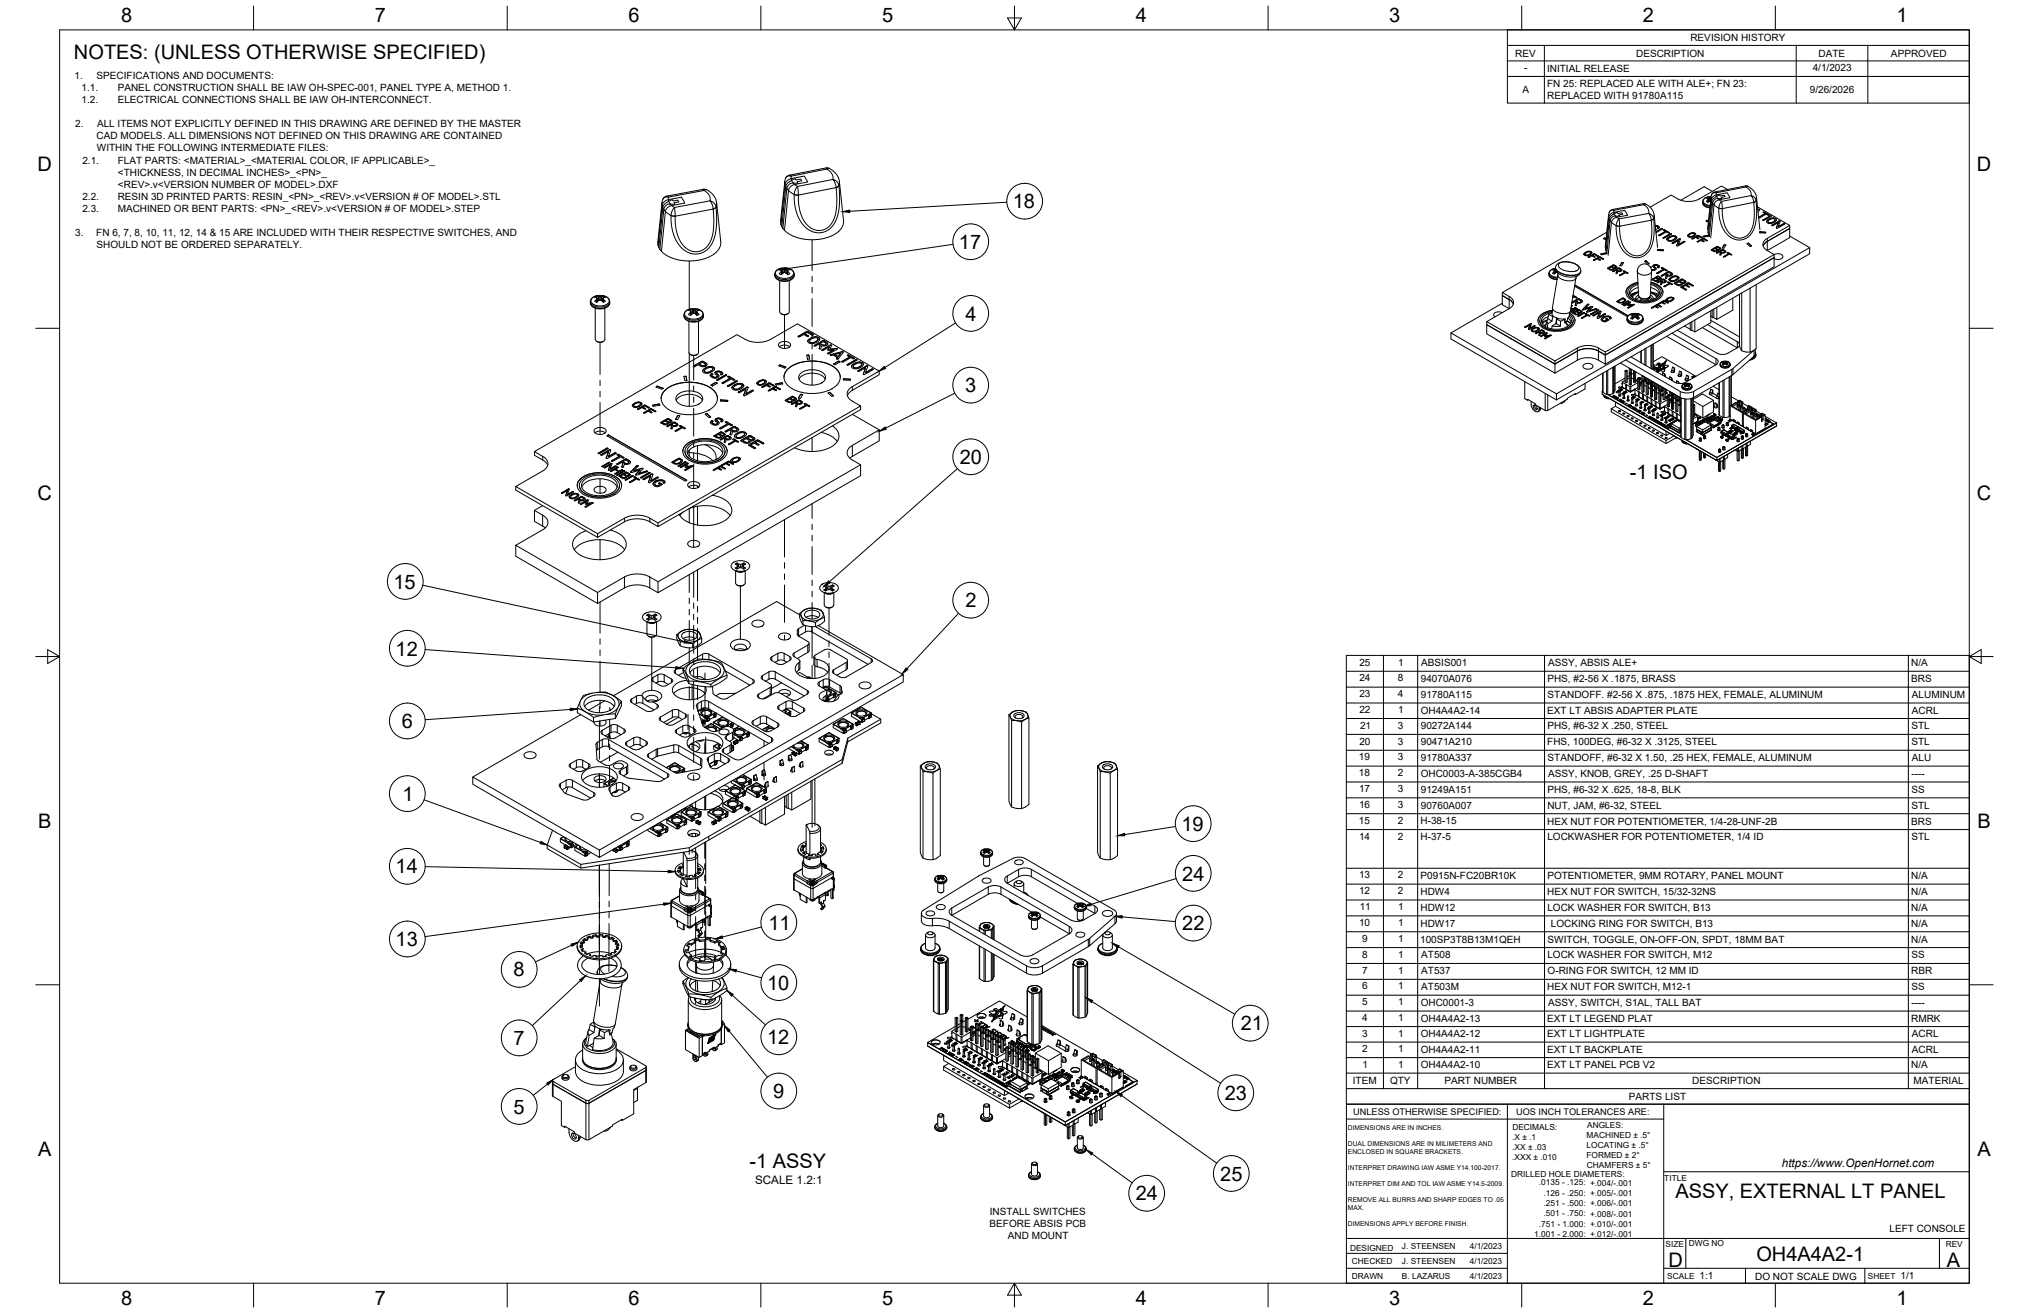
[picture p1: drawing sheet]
<svg xmlns="http://www.w3.org/2000/svg" width="864mm" height="559mm" viewBox="0 0 864 559" stroke-linecap="round" stroke-linejoin="round" font-family="sans-serif">
<defs><g id="words">
<g font-size="8.5">
<text x="51.6" y="9.4">8</text>
<text x="159.5" y="9.4">7</text>
<text x="267.5" y="9.4">6</text>
<text x="375.4" y="9.3">5</text>
<text x="483.4" y="9.4">4</text>
<text x="591.3" y="9.4">3</text>
<text x="699.3" y="9.4">2</text>
<text x="807.2" y="9.4">1</text>
<text x="31.5" y="25">NOTES: (UNLESS OTHERWISE SPECIFIED)</text>
<text x="16" y="72.9">D</text>
<text x="841.4" y="72.9">D</text>
<text x="431.1" y="88.6">18</text>
<text x="408.2" y="106">17</text>
<text x="411" y="136.4">4</text>
<text x="410.8" y="166.9">3</text>
<text x="408.5" y="197.4">20</text>
<text x="693.7" y="203.9">-1 ISO</text>
<text x="16" y="212.6">C</text>
<text x="841.4" y="212.6">C</text>
<text x="167.4" y="250.5">15</text>
<text x="410.9" y="258.5">2</text>
<text x="168.4" y="279">12</text>
<text x="171" y="309.8">6</text>
<text x="171.3" y="340.8">1</text>
<text x="16.2" y="352.3">B</text>
<text x="502.8" y="353.5">19</text>
<text x="841.7" y="352.3">B</text>
<text x="168.4" y="371.8">14</text>
<text x="503.2" y="374.8">24</text>
<text x="327.1" y="395.7">11</text>
<text x="503.2" y="395.9">22</text>
<text x="168.4" y="402.6">13</text>
<text x="218.6" y="415.6">8</text>
<text x="326.5" y="421.2">10</text>
<text x="528.1" y="438.5">21</text>
<text x="218.6" y="444.8">7</text>
<text x="326.5" y="444.3">12</text>
<text x="329.1" y="467.3">9</text>
<text x="218.6" y="473.9">5</text>
<text x="521.3" y="468.1">23</text>
<text x="16.2" y="492">A</text>
<text x="319" y="497.1">-1 ASSY</text>
<text x="841.7" y="492">A</text>
<text x="519.4" y="502.4">25</text>
<text x="713.1" y="510">ASSY, EXTERNAL LT PANEL</text>
<text x="483.4" y="510.9">24</text>
<text x="710.1" y="539.1">D</text>
<text x="747.6" y="536.7">OH4A4A2-1</text>
<text x="828.7" y="539.1">A</text>
<text x="51.6" y="555.5">8</text>
<text x="159.5" y="555.5">7</text>
<text x="267.5" y="555.5">6</text>
<text x="375.4" y="555.4">5</text>
<text x="483.4" y="555.5">4</text>
<text x="591.3" y="555.5">3</text>
<text x="699.3" y="555.5">2</text>
<text x="807.2" y="555.5">1</text>
</g>
<g font-size="5">
<text x="758.4" y="496.8">https://www.OpenHornet.com</text>
<text x="321.4" y="503.7">SCALE 1.2:1</text>
</g>
<g font-size="4.3">
<text x="719.5" y="17.6">REVISION HISTORY</text>
<text x="644.9" y="24.2">REV</text>
<text x="696.4" y="24.2">DESCRIPTION</text>
<text x="774" y="24.2">DATE</text>
<text x="804.9" y="24.2">APPROVED</text>
<text x="31.7" y="33.7">1.</text>
<text x="41.1" y="33.7">SPECIFICATIONS AND DOCUMENTS:</text>
<text x="648.7" y="30.2">-</text>
<text x="658.5" y="30.6">INITIAL RELEASE</text>
<text x="771.5" y="30.3">4/1/2023</text>
<text x="34.7" y="38.9">1.1.</text>
<text x="50.1" y="38.9">PANEL CONSTRUCTION SHALL BE IAW OH-SPEC-001, PANEL TYPE A, METHOD 1.</text>
<text x="648" y="39.7">A</text>
<text x="658.5" y="37.2">FN 25: REPLACED ALE WITH ALE+; FN 23:</text>
<text x="770.3" y="39.7">9/26/2026</text>
<text x="34.7" y="44">1.2.</text>
<text x="50.1" y="44">ELECTRICAL CONNECTIONS SHALL BE IAW OH-INTERCONNECT.</text>
<text x="658.5" y="42.3">REPLACED WITH 91780A115</text>
<text x="32" y="54.2">2.</text>
<text x="41.1" y="59.3">CAD MODELS. ALL DIMENSIONS NOT DEFINED ON THIS DRAWING ARE CONTAINED</text>
<text x="41.3" y="54.2">ALL ITEMS NOT EXPLICITLY DEFINED IN THIS DRAWING ARE DEFINED BY THE MASTER</text>
<text x="41.3" y="64.5">WITHIN THE FOLLOWING INTERMEDIATE FILES:</text>
<text x="35.1" y="69.6">2.1.</text>
<text x="50.1" y="69.6">FLAT PARTS: &lt;MATERIAL&gt;_&lt;MATERIAL COLOR, IF APPLICABLE&gt;_</text>
<text x="50.2" y="74.7">&lt;THICKNESS, IN DECIMAL INCHES&gt;_&lt;PN&gt;_</text>
<text x="50.2" y="79.9">&lt;REV&gt;.v&lt;VERSION NUMBER OF MODEL&gt;.DXF</text>
<text x="35.1" y="85">2.2.</text>
<text x="50.1" y="85">RESIN 3D PRINTED PARTS: RESIN_&lt;PN&gt;_&lt;REV&gt;.v&lt;VERSION # OF MODEL&gt;.STL</text>
<text x="35.1" y="90.1">2.3.</text>
<text x="50.1" y="90.1">MACHINED OR BENT PARTS: &lt;PN&gt;_&lt;REV&gt;.v&lt;VERSION # OF MODEL&gt;.STEP</text>
<text x="32" y="100.4">3.</text>
<text x="41" y="100.4">FN 6, 7, 8, 10, 11, 12, 14 &amp; 15 ARE INCLUDED WITH THEIR RESPECTIVE SWITCHES, AND</text>
<text x="41.1" y="105.5">SHOULD NOT BE ORDERED SEPARATELY.</text>
<text x="578.6" y="283.3">25</text>
<text x="595.1" y="283.3">1</text>
<text x="604.9" y="283.5">ABSIS001</text>
<text x="658.9" y="283.5">ASSY, ABSIS ALE+</text>
<text x="813.5" y="283.5">N/A</text>
<text x="578.6" y="290">24</text>
<text x="594.9" y="290">8</text>
<text x="604.7" y="290.3">94070A076</text>
<text x="658.6" y="290.3">PHS, #2-56 X .1875, BRASS</text>
<text x="813.5" y="290.3">BRS</text>
<text x="578.6" y="296.8">23</text>
<text x="595" y="296.8">4</text>
<text x="604.7" y="297">91780A115</text>
<text x="658.7" y="297.1">STANDOFF. #2-56 X .875, .1875 HEX, FEMALE, ALUMINUM</text>
<text x="813.8" y="297">ALUMINUM</text>
<text x="578.6" y="303.5">22</text>
<text x="595.1" y="303.5">1</text>
<text x="604.7" y="303.8">OH4A4A2-14</text>
<text x="658.6" y="303.8">EXT LT ABSIS ADAPTER PLATE</text>
<text x="813.8" y="303.8">ACRL</text>
<text x="578.9" y="310.1">21</text>
<text x="594.9" y="310.1">3</text>
<text x="604.7" y="310.4">90272A144</text>
<text x="658.6" y="310.4">PHS, #6-32 X .250, STEEL</text>
<text x="813.6" y="310.4">STL</text>
<text x="578.6" y="316.9">20</text>
<text x="594.9" y="316.9">3</text>
<text x="604.7" y="317.1">90471A210</text>
<text x="658.6" y="317.2">FHS, 100DEG, #6-32 X .3125, STEEL</text>
<text x="813.6" y="317.2">STL</text>
<text x="578.4" y="323.6">19</text>
<text x="594.9" y="323.6">3</text>
<text x="604.7" y="323.9">91780A337</text>
<text x="658.7" y="323.9">STANDOFF, #6-32 X 1.50, .25 HEX, FEMALE, ALUMINUM</text>
<text x="813.8" y="323.9">ALU</text>
<text x="578.4" y="330.4">18</text>
<text x="595" y="330.4">2</text>
<text x="604.7" y="330.7">OHC0003-A-385CGB4</text>
<text x="658.9" y="330.7">ASSY, KNOB, GREY, .25 D-SHAFT</text>
<text x="813.6" y="330.6">----</text>
<text x="578.4" y="337.1">17</text>
<text x="594.9" y="337.1">3</text>
<text x="604.7" y="337.4">91249A151</text>
<text x="658.6" y="337.4">PHS, #6-32 X .625, 18-8, BLK</text>
<text x="813.6" y="337.4">SS</text>
<text x="578.4" y="343.9">16</text>
<text x="594.9" y="343.9">3</text>
<text x="604.7" y="344.1">90760A007</text>
<text x="658.6" y="344.2">NUT, JAM, #6-32, STEEL</text>
<text x="813.6" y="344.2">STL</text>
<text x="578.4" y="350.6">15</text>
<text x="595" y="350.6">2</text>
<text x="604.6" y="350.9">H-38-15</text>
<text x="658.6" y="350.9">HEX NUT FOR POTENTIOMETER, 1/4-28-UNF-2B</text>
<text x="813.5" y="350.9">BRS</text>
<text x="578.4" y="357.4">14</text>
<text x="595" y="357.4">2</text>
<text x="604.6" y="357.6">H-37-5</text>
<text x="658.6" y="357.7">LOCKWASHER FOR POTENTIOMETER, 1/4 ID</text>
<text x="813.6" y="357.7">STL</text>
<text x="578.4" y="373.8">13</text>
<text x="595" y="373.8">2</text>
<text x="604.6" y="374.1">P0915N-FC20BR10K</text>
<text x="658.6" y="374.1">POTENTIOMETER, 9MM ROTARY, PANEL MOUNT</text>
<text x="813.5" y="374.1">N/A</text>
<text x="578.4" y="380.6">12</text>
<text x="595" y="380.6">2</text>
<text x="604.6" y="380.9">HDW4</text>
<text x="658.6" y="380.9">HEX NUT FOR SWITCH, 15/32-32NS</text>
<text x="813.5" y="380.9">N/A</text>
<text x="578.7" y="387.3">11</text>
<text x="595.1" y="387.3">1</text>
<text x="604.6" y="387.6">HDW12</text>
<text x="658.6" y="387.6">LOCK WASHER FOR SWITCH, B13</text>
<text x="813.5" y="387.6">N/A</text>
<text x="578.4" y="394.1">10</text>
<text x="595.1" y="394.1">1</text>
<text x="604.6" y="394.4">HDW17</text>
<text x="660.1" y="394.4">LOCKING RING FOR SWITCH, B13</text>
<text x="813.5" y="394.4">N/A</text>
<text x="579.8" y="400.9">9</text>
<text x="595.1" y="400.9">1</text>
<text x="604.5" y="401.2">100SP3T8B13M1QEH</text>
<text x="658.7" y="401.2">SWITCH, TOGGLE, ON-OFF-ON, SPDT, 18MM BAT</text>
<text x="813.5" y="401.2">N/A</text>
<text x="579.8" y="407.6">8</text>
<text x="595.1" y="407.6">1</text>
<text x="604.9" y="407.9">AT508</text>
<text x="658.6" y="407.9">LOCK WASHER FOR SWITCH, M12</text>
<text x="813.6" y="407.9">SS</text>
<text x="579.8" y="414.4">7</text>
<text x="595.1" y="414.4">1</text>
<text x="604.9" y="414.6">AT537</text>
<text x="658.7" y="414.7">O-RING FOR SWITCH, 12 MM ID</text>
<text x="813.4" y="414.6">RBR</text>
<text x="579.8" y="421.1">6</text>
<text x="595.1" y="421.1">1</text>
<text x="604.9" y="421.4">AT503M</text>
<text x="658.6" y="421.4">HEX NUT FOR SWITCH, M12-1</text>
<text x="813.6" y="421.4">SS</text>
<text x="579.8" y="427.9">5</text>
<text x="595.1" y="427.9">1</text>
<text x="604.7" y="428.2">OHC0001-3</text>
<text x="658.9" y="428.2">ASSY, SWITCH, S1AL, TALL BAT</text>
<text x="813.6" y="428.1">----</text>
<text x="579.8" y="434.6">4</text>
<text x="595.1" y="434.6">1</text>
<text x="604.7" y="434.9">OH4A4A2-13</text>
<text x="658.6" y="434.9">EXT LT LEGEND PLAT</text>
<text x="813.4" y="434.9">RMRK</text>
<text x="579.8" y="441.2">3</text>
<text x="595.1" y="441.2">1</text>
<text x="604.7" y="441.5">OH4A4A2-12</text>
<text x="658.6" y="441.5">EXT LT LIGHTPLATE</text>
<text x="813.8" y="441.5">ACRL</text>
<text x="579.8" y="447.8">2</text>
<text x="595.1" y="447.8">1</text>
<text x="604.7" y="448.1">OH4A4A2-11</text>
<text x="658.6" y="448.1">EXT LT BACKPLATE</text>
<text x="813.8" y="448.1">ACRL</text>
<text x="579.9" y="454.4">1</text>
<text x="595.1" y="454.4">1</text>
<text x="604.7" y="454.7">OH4A4A2-10</text>
<text x="658.6" y="454.7">EXT LT PANEL PCB V2</text>
<text x="813.5" y="454.7">N/A</text>
<text x="575.8" y="461.5">ITEM</text>
<text x="591.7" y="461.4">QTY</text>
<text x="614.8" y="461.5">PART NUMBER</text>
<text x="720.3" y="461.5">DESCRIPTION</text>
<text x="814.5" y="461.5">MATERIAL</text>
<text x="693.3" y="468.1">PARTS LIST</text>
<text x="421.3" y="517.2">INSTALL SWITCHES</text>
<text x="421.2" y="522.4">BEFORE ABSIS PCB</text>
<text x="429" y="527.5">AND MOUNT</text>
<text x="804.2" y="524.4">LEFT CONSOLE</text>
<text x="723.4" y="544.5">1:1</text>
<text x="747" y="544.7">DO NOT SCALE DWG</text>
<text x="809" y="544.5">1/1</text>
</g>
<g font-size="3.9">
<text x="576" y="474.6">UNLESS OTHERWISE SPECIFIED:</text>
<text x="645.3" y="474.7">UOS INCH TOLERANCES ARE:</text>
</g>
<g font-size="3.5">
<text x="643.7" y="485">.X ± .1</text>
<text x="643.7" y="480.8">DECIMALS:</text>
<text x="675.3" y="484.3">MACHINED ± .5°</text>
<text x="675.6" y="480">ANGLES:</text>
<text x="643.7" y="489.3">.XX ± .03</text>
<text x="675.3" y="488.6">LOCATING ± .5°</text>
<text x="643.7" y="493.5">.XXX ± .010</text>
<text x="675.3" y="492.8">FORMED ± 2°</text>
<text x="675.4" y="497.1">CHAMFERS ± 5°</text>
<text x="643.2" y="501.1">DRILLED HOLE DIAMETERS:</text>
<text x="708.4" y="502.7">TITLE</text>
<text x="655" y="504.4">.0135 - .125: +.004/-.001</text>
<text x="657" y="508.8">.126 - .250: +.005/-.001</text>
<text x="657" y="513.2">.251 - .500: +.006/-.001</text>
<text x="657" y="517.7">.501 - .750: +.008/-.001</text>
<text x="653.1" y="526.5">1.001 - 2.000: +.012/-.001</text>
<text x="655" y="522.1">.751 - 1.000: +.010/-.001</text>
<text x="574.6" y="532.3">DESIGNED</text>
<text x="596.7" y="531.6">J. STEENSEN</text>
<text x="625.6" y="531.6">4/1/2023</text>
<text x="708.9" y="530.9">SIZE</text>
<text x="718.9" y="530.5">DWG NO</text>
<text x="828.2" y="530.9">REV</text>
<text x="575.4" y="537.9">CHECKED</text>
<text x="596.7" y="537.9">J. STEENSEN</text>
<text x="625.6" y="537.9">4/1/2023</text>
<text x="575.4" y="544.3">DRAWN</text>
<text x="596.7" y="544.3">B. LAZARUS</text>
<text x="625.6" y="544.3">4/1/2023</text>
<text x="709.6" y="544.2">SCALE</text>
<text x="795" y="544.2">SHEET</text>
</g>
<g font-size="2.8">
<text x="573.7" y="480.9">DIMENSIONS ARE IN INCHES.</text>
<text x="573.7" y="487.7">DUAL DIMENSIONS ARE IN MILIMETERS AND</text>
<text x="573.7" y="491.1">ENCLOSED IN SQUARE BRACKETS.</text>
<text x="573.7" y="497.9">INTERPRET DRAWING IAW ASME Y14.100-2017.</text>
<text x="573.7" y="504.7">INTERPRET DIM AND TOL IAW ASME Y14.5-2009.</text>
<text x="573.7" y="511.6">REMOVE ALL BURRS AND SHARP EDGES TO .05</text>
<text x="573.7" y="514.9">MAX.</text>
<text x="573.7" y="521.8">DIMENSIONS APPLY BEFORE FINISH.</text>
</g>
</g></defs>
<!-- layer: Visible -->
<g fill="none" stroke="#000" stroke-width=".43">
<path d="M282.5 84.2l1.3-.7 15.9-3 1 .2 1.7 1.2 1.7 1.9 .8 1.7 1.9 17.4a7.2 7.2 0 0 1-5.7 6.8 20.3 20.3 0 0 1-18.8-2l-1.7-2.1-.6-2.3 1.8-17.2zM332.3 93.8v.5a7.1 7.1 0 0 0 5.3 6.2 20.5 20.5 0 0 0 19-1.7l1.5-1.5a4.9 4.9 0 0 0 .9-3.5l-2-17.8-1.9-2.8-2-1.5-1.2-.3-16 3.2-1.3 .8-.6 1.7-1.7 16.8M683.9 98.8l-44.5 25.7a8 8 0 0 1 4.6 3.3 2.76 2.76 0 0 1-1.6 3.6M704.7 97.3v.7M704.7 97.4l.1 .3M705.5 96.2l-1-.3 1.7 .6-.3 .8-.4-.1v-.6l-.9-.3M705.5 97.1v.1M705.5 96.1l.4 .3M705.7 96.9l-.2 .2M705.7 96.8v.1M705.9 96.3v.1M705.9 96.4l.3 .5"/>
<path d="M707.3 97.2l.3 .2-2.8 1.7M707.3 97.2l-2.5 1.5M707.3 97.2l.3 .1M707.3 97.3l-2.5 1.4M707.6 97.3h.1M707.6 97.4h.1M708 97.9l.5-.1 2 1.3-1.3-.4-2.8 1.7-.3-.1 2.7-1.8zM708.1 97.8l2.2 1.2M708.1 97.9l-.1 .1M708.8 98.6l-2.6 1.4M708.8 98.5v.1M710.3 98.9l.2 .2"/>
<path d="M711.1 99.4l.2 .1M711.1 99.5l-3.2 1.7M711.3 99.5l.1 .1M711.3 99.5h.1M718.5 100l2-1 .8 .2 .4 .5-.6 .8-1.5 .5-1-.2zM719.1 99.5h.1M720.5 99v.1M721.2 99.7l-.6-.4-.8 .2-.9 .6 .1 .5M721.4 99.3l-1.6-.1-1.5 1.1M721.4 99.3l.3 .5M721.4 99.3h.1M721.7 99.7h.1"/>
<path d="M723.2 84.7a9.9 9.9 0 0 1-9 0l-2.9-1.7-9 5.2M726.8 97.7l1.4-13.8 .5-1.5 1-.7 13.4-2.6 .8 .2 1.9 1.3 1 1.2 .7 1.4 1.6 14.5M726.9 84.5h.1M726.9 84l.2 .6M726.9 85.1l-.6 .6 .4 .3 .2 .1 .7-.6M726.9 85.1h.1M726.9 84l.7 .1M726.9 84l-.6 .3 .6 .2M727 84.5l.1 .2M727.1 84.7v.1M727.1 84.7l.1 1.1M727.1 84.7l-.1 .3"/>
<path d="M727.2 94l-.7-.3-.4 .4 1 .4M727.2 94l-.7-.3-.4 .4M727.2 85.4v.2M727.2 85.6l.2 .1M727.3 85.6h-.1M727.6 84.1h.1M727.7 85.5h-.1M727.7 84.1l.4 .1M728.1 84.2h.1M728.1 85.3l-.4 .2M728.2 84.1v.1M728.3 83.7l-2.5 .5-1.1 1.5 .1 1.1 .6 .9 2.4 .8"/>
<path d="M728.8 81.5l-3.5-2-9.9 5.7M735.3 80.6l-2.6-1.4-9.5 5.5M748 88l13.7 7.9-9.5 5.5a2.74 2.74 0 0 0-1.9 2.6 2.74 2.74 0 0 0 1.9 2.6M748.5 92.5l2.8-1.6-.9-.5 .2-.2 2.3 1.3-.3 .2-.9-.5-3.2 1.5M748.5 89.1l-.3 .1h.8l-.7 1M748.5 89.1l.4 .1M748.9 89.1l.1 .1M749.1 98.6l2.5 .2-.1 .4-2.5-.1zM749.1 98.6l2.5 .3M749.1 98.7l-.1 .4M750.3 93.7l3.1-1.8 .5 .1-3.2 1.9zM750.4 93.7h.1"/>
<path d="M750.5 90.3l2.3 1.1M750.5 90.3l-.1 .1M751.3 91l-2.8 1.6M751.3 90.9v.1M752.1 93.9l2.3-1.2 1.1 .2 .6 .6-.8 1.1-1.7 .6-1.4-.4-.3-.5zM752.5 94.3l.4 .5h1.2l1.2-.7 .2-.6-.7 .9-1.4 .5M752.8 91.3l.1 .2M752.9 93.3h.1M753.5 91.8l.3 .1M753.5 91.9l-3.1 1.8M753.8 91.9v.1M753.8 91.9h.1"/>
<path d="M754.2 95.9l3.2-1.9 .3 .3-.8 2.2 2.2-1.3 .5 .1-3.2 1.9-.3-.2 .8-2.3-2.3 1.4zM754.2 95.9h.1M754.6 92.7v.1M755.5 93.5l-.7-.4-1.5 .4-.8 .9 .3 .3 .6 .1M755.7 93l-1.9-.1-1.9 1.3M755.7 93l.4 .6M755.7 93h.1M756.1 97h.1M756.1 93.5v.1M756.9 94.7l-.8 2.2M757.3 94.1l.3 .1M757.3 94.1l-3.1 1.8"/>
<path d="M757.6 94.1l.1 .2M759 95.3l.6 .1M759 95.3l-2.1 1.2M761.7 95.9v1.3l-9.5 5.5M330.3 115.3l.9-.7a5.6 5.6 0 0 1 6.3 .7l.5 1.1-.4 1.9-1.3 1-2 .5-2.4-.4-1.7-1-.4-1.9zM331.7 116.5l.8 .4M331.9 119.4v13.3a2.36 2.36 0 0 0 4.1 0l-.1-13.3M332.5 115.7l-.8 .8M332.5 114.4l.1 .7M332.5 115h.1M332.5 115l.2 .2M332.5 115.7h.1"/>
<path d="M332.7 115.3l-.2 .3M332.7 115.3h.1M332.7 115.3l.1 1.3M332.8 116.1v.2M332.8 116.3l.2 .1M332.8 116.3h.1M333.3 116.1l-.8 .8M333.9 114.6h.1M333.9 116l-.5 .1M333.9 114.6l-1.4-.2-.8 .4 .8 .2M333.9 116h.1M334 116l.5 .1"/>
<path d="M334.5 116.1a1.04 1.04 0 0 0 1.6 .4M335 116.3l-.2 .1M335 116.3h.1M335 116.1v.2M335.1 115.3h.1M335.1 115.3l-.1 1.3M335.1 115.3l1 1.2M335.2 115.1l.2-.7 .7 .4-1 .4M335.3 114.3l-1.3 .3M660.8 114.9l.7 .1M661.5 115h.1M661.5 115.6l-.7 .6"/>
<path d="M661.5 114.5l-.7 .4M661.5 114.5l.1 .6M661.5 115.6h.1M661.5 114.5l.6 .1M661.5 115v.6M661.7 115.2v.1M661.7 115.3l.1 1M661.8 116v.1M661.8 116.1l.2 .1M661.8 116.1h.1M662 114.2l-1.3 .4-1 .7-.4 1.8 1.1 1.3 2.3 .6M662.7 115.8l-.5 .2a.94 .94 0 0 1-1.4 .3"/>
<path d="M662.9 116.1l.2 1-2.4 13.9M663 116.2l-.7-.8-.3-1.1 .3-1.2 .5-.7 2.3-.9h3l3 1.1 1.5 1.6 .1 1.9-.7 .9-.9 .5M671.2 117.5l-.4 .9-2.3 13.9a4.2 4.2 0 0 1-5.1 .9l-2-1-.7-1.2M674.2 108.1v.1M674.3 107.8l1.9-.9 .9 .2 .4 .4-.6 .9-1.5 .5-1-.3zM674.6 108.3l.4 .3h.8l.9-.5 .4-.5-.6 .7M674.6 108.2v.1M675 107.3v.1M676 109.5l2.5-1.5 1.8 .9-.4 .2-1.4-.8-.6 .4 .9 .8-1.3-.6-1.1 .7zM676 109.5h.1M676.3 106.9v.1M676.5 108.2l-1.1 .5-.6-.2"/>
<path d="M677.1 107.6l-.6-.4-.9 .2-.9 .6 .1 .5M677.2 107.2l-1.5-.1-1.5 1.1M677.2 107.2l.3 .4M677.2 107.1v.1M677.5 107.5v.1M677.9 108.7l1 .7M678.2 110.7l2.5-1.4 1.8 1-.3 .1-1.4-.8-.7 .4 .9 .8-1.2-.6-1.3 .7zM678.2 110.8h.1M678.3 108.1h.5M678.3 108.1l-2.3 1.3M678.8 108.1l1.3 .8M680.1 110l1 .7"/>
<path d="M680.1 108.9l.2 .1M681.3 108.1l2.4-.5 .2 .4-2.4 .5zM682.4 110.1l.1 .2M682.4 110.2l-1.8-.9-2.4 1.4M682.6 101.6l.3-.3 .7 .2-.7-.2-.4 .3 1.1 .4M683.2 105.3l1.5-14.1 .6-1.5 .9-.5 13.4-2.5 .9 .1 1.6 1.1 1 1.1 .8 1.6 1.6 14.7M683.7 107.6l.2 .4M683.7 107.6l-2.4 .5M684.2 114.2l2.6-1.5 1.4 .9-.2 .4-.9 .3-.8 .7-1-.1zM684.3 114.2l-.1 .1M684.8 114.3l1.1 .5 .7-.5M684.8 114.2l.9-.5 .9 .5-.2 .5"/>
<path d="M684.8 114.3l1 .4M686.1 113.6l1 .5 .6-.3M686.1 113.5l.7-.4 .9 .6-.1 .3-.5 .1M686.1 113.6l1 .4M686.4 114.6l-.6 .2M686.4 115.5l2.5-1.5 1.4 .9-.5 .6h-1.2l-.4 1-.3-.1 .2-1.1-.3-.2-1 .5zM686.6 115.4h.1M687.1 114.3h.1M687.7 113.7v.1M687.9 116.3v.1M687.9 113.4l-1.2-.6-2.4 1.3M687.9 113.3l.3 .5"/>
<path d="M688.1 114.9l1 .5 .7-.4M688.1 114.9l.9-.5 .8 .4-.1 .5M688.1 114.9l.9 .5 .7-.2M688.1 115.3l-.2 1.1M688.8 114.1v.1M689.5 117.1l-.2 .1M689.8 115h.1M689.9 114.5v.1M690.3 111.7l.7 .1-.8 1.4-.7-.1zM690.3 115l-1.3-.9-2.5 1.3M690.3 111.7l.7 .2M690.3 111.7l-.8 1.4"/>
<path d="M690.9 115.3l2 1-1-.3-2.5 1.3 2.2-1.5zM690.9 115.4l1.9 .8M691.6 115.9l-2.1 1.2M691.6 115.8v.1M692.8 116.2l.1 .1M696.9 115.4l.5 10.3a2.94 2.94 0 0 0 5 0l.6-10.3M698 113a2.89 2.89 0 0 1 3.6-.2 2.89 2.89 0 0 1 1.1 3.3 4.1 4.1 0 0 1-5.7-.3l.2-1.8zM700 111.2l.6-.2 1.4 1.2-.7 .3zM700.6 111l1.3 1.3M700.6 111.1l-.6 .2M702.4 113.6l.4 .1-.2 .2M702.4 113.6l.4 .1"/>
<path d="M702.9 114.6l.8 .2 .6-.3-.8-1.2 .7-.7h1.1l1 .7-.1 .4-.4 .3-.3-.2 .1-.6-1.2-.2-.3 .3 .8 .9-.1 .5-.8 .4h-1.1M702.9 114.7h.1M703.1 118.9l2.5-1.4 1.5 1-2 1.2-.9-.1zM703.2 118.9l-.1 .1M703.7 119l.9-.6 .9 .5-.1 .4-.8 .2-.9-.5 1 .5 .8-.4M703.9 112.8l-.4 .5M703.9 112.9h1.7M704.1 113.3l.8 1.1M704.1 113.3h.1M704.3 114.4l-.6 .5-.7-.2M704.3 114.4h.1M705 118.2l.7-.4 .8 .5v.4"/>
<path d="M705.2 116.3h-.1M705.3 116.2h-.1M705.5 106.2l2.5 .1-.1 .5-2.5-.2zM705.5 106.2l2.5 .2M705.5 106.2l-.1 .4M705.6 112.8l.3 .2M705.7 113.5l-.2 .4M705.9 113l.1 .1M706 113.1l.3 .4M706 119v.1M706.2 100.1l-.2 .1M706.5 118.7l-.5 .1"/>
<path d="M706.6 118.6l-.6 .2-1-.6 1 .6M706.6 118.5v.1M707 119.6l.9-.5 .8 .4-.2 .6h-.6M707.1 117.3l3.1-1.8 1.7 1.2-.8 .8-1.4-.1-.5 1.2-.3-.2 .3-1.3-.5-.3-1.2 .8zM707.1 118.5l-1.5-.9-2.4 1.3M707.1 117.3v.1M707.1 114.1l.6-.1 1.8 1.1M707.2 114h.5l1.9 1.2-.4 .1-.8-.4-3.2 1.5 2.8-1.8zM707.2 117.2v.1M707.7 118.9h.1M707.9 101.2l3.1-1.8 .4 .1-3.1 1.9zM707.9 101.3h.1"/>
<path d="M708 114.6l-2.7 1.5M708.7 119.7l-.7 .5-1-.6 .9 .5M708.8 119.3h.1M709.1 116.6l1.2 .6h.6l.4-.4M709.1 116.6l1.2-.6 1 .6-.2 .5M709.1 116.6l1.1 .6M709.2 117.1l-.3 1.3M709.2 119.8l-1.4-.9-2.5 1.4M709.5 115l.1 .2M709.8 101.3l2.1-1 1.2 .1 .6 .7-.8 1-1.7 .6-1-.1-.6-.4zM710 115.6v.1M710.1 101.9l.4 .5 1.1-.1 1.2-.6 .3-.6-.8 .9-1.3 .4"/>
<path d="M710.4 118.9v.1M710.5 100.8v.1M710.7 118.4l2.1-1 1.4 .3 .4 .6-.8 .9-1.8 .7-1.5-.5-.1-.5zM711 119.1l.4 .4h1.1l1.2-.7 .3-.6-.8 .9M711 119v.1M711.1 117.1l-.9 .1M711.2 119.4l.7 .1M711.3 116.7v.1M711.4 118h.1M711.4 116.1v.1M711.7 103.4l3.2-1.8 .3 .2-.8 2.3 2.3-1.4 .4 .1-3.1 2-.4-.3 .9-2.2-2.4 1.3zM711.7 103.5h.1"/>
<path d="M711.9 116.8l-1.7-1.2-3.1 1.8M712.2 100.3v.1M713.1 101.1l-.7-.5-1.5 .4-.8 .9 .2 .4 .7 .1M713.1 117.4v.1M713.2 119.1l-1.3 .5M713.3 100.6l-2-.1-1.8 1.2M713.3 100.6l.4 .6M713.3 100.5v.1M713.6 104.6h.1M713.7 101v.1M714 118.2l-.7-.4-1.2 .2-1 .8 .1 .6M714.2 117.7l-.8-.2-1.5 .2-1.5 1.3"/>
<path d="M714.2 117.7l.4 .6M714.2 117.7h.1M714.5 102.3l-.9 2.2M714.6 118.2v.1M714.8 101.6l.3 .1M714.8 101.7l-3.1 1.7M715 119.8l1.3 .6 .7-.3M715 119.7l.9-.5 1 .6v.5M715 119.8l1.2 .6 .7-.2M715.1 101.7l.1 .1M716.6 102.8l.5 .1M716.6 102.9l-2.2 1.2"/>
<path d="M717 120v.1M717.2 119.5l-1.5-.7-2.9 1.7M717.2 119.5l.4 .5M718.3 100.2v.1M718.8 100.4l.4 .4 .7-.1 1-.5 .3-.5-.6 .7M718.8 100.3v.1M720.2 101.6l2.5-1.5 1.7 1-.3 .1-1.4-.8-.7 .4 1 .8-1.3-.6-1.2 .7zM720.2 101.6h.1M720.6 100.4l-1 .4-.6-.1M722 100.8l1.1 .7M722.4 102.8l2.5-1.4 1.8 1-.5 .1-1.2-.8-.7 .4 .9 .8-1.3-.6-1.2 .7zM722.4 102.9h.1"/>
<path d="M722.5 100.2l1.8 .8M722.5 100.2l-2.3 1.4M724.3 102.1l1 .7M724.3 101l.1 .1M724.9 100.5l2.3-.4 .3 .4-2.4 .5zM726.5 102.3l.2 .1M726.5 102.3l-1.8-.8-2.3 1.3M727.2 100.1l.3 .4M727.2 100.1l-2.3 .5M728.4 106.3l2.5-1.4 1.5 .9-.2 .4-.9 .2-.9 .7-.9-.1zM728.5 106.3l-.1 .1M729 106.4l1 .5 .8-.5"/>
<path d="M729 106.4l.9-.6 .9 .5-.2 .5M729 106.4l.9 .4M730.3 105.7l1 .5 .6-.3M730.3 105.6l.7-.4 .9 .5-.1 .4-.6 .1M730.3 105.7l.9 .4M730.6 106.7l-.7 .2M730.6 107.6l2.5-1.4 1.4 .8-.5 .6h-1.3l-.3 1-.4-.1 .3-1.1-.3-.2-1 .6zM730.7 107.6h.1M730.8 107.5v.1M731.3 106.4v.1M731.9 105.9h.1M732 108.4v.1"/>
<path d="M732.1 105.5l-1.2-.6-2.4 1.3M732.1 105.5l.3 .4M732.3 107.1l.9 .4 .8-.3M732.3 107l.9-.5 .7 .4-.1 .5M732.3 107.1l.9 .4M732.3 107.4l-.3 1.1M733 106.2v.1M733.6 109.2l-.1 .1M733.8 107.4l-.6 .1M733.9 104.2l.7 .1-.9 1.4-.7-.2zM734 107.1v.1M734.1 106.6v.1"/>
<path d="M734.5 107.1l-1.4-.9-2.5 1.5M734.5 104.4l-.6-.2-.8 1.3M735.1 107.5l2 .9-1-.2-2.5 1.2 2.2-1.4zM735.1 107.5l1.9 .9M735.8 108l-2.2 1.2M735.8 108h.1M737 108.3l.1 .1M743.5 103.7l.7-.2 1.3 1.2-.6 .3zM744.2 103.5l1.3 1.2M744.2 103.5l-.6 .3M752.2 102.7l9.5-5.5v3.9l-9.5 5.5M752.2 106.6l2.9 1.7-71.8 41.5a12.5 12.5 0 0 0-6.5-2.7l-2.9 .1-1.7 .5-10.4 5.9-29-16.7 9.5-5.5"/>
<path d="M752.2 102.7l-1 .7-.8 1.3M755.1 110.1a2.58 2.58 0 0 0 3.7-.9 2.58 2.58 0 0 0-3.7-.8v1.2l-71.8 41.5 71.8-41.5v3.9l-71.8 41.5M761.7 100.5l8.6 4.9M251.8 127l.9-.7a5.5 5.5 0 0 1 6.2 .7l.6 1.2v1l-.5 1-1.1 .8-2.1 .5-2.2-.2-1.8-1.1-.5-1v-1zM253.3 131.1l.1 13.3a2.36 2.36 0 0 0 4.1 0l-.1-13.3M253.9 126.7h.1M253.9 127.4l-.7 .8 .2 .2 .6 .3 .8-.8M254 126.1l.1 .8M254 126.1l.8 .1M254 127.4h-.1M254 126.1l-.8 .4 .8 .2M254 126.7l.2 .3"/>
<path d="M254.2 127l-.2 .4M254.2 127l.1 1.3M254.3 127.9v.1M254.3 128l.2 .1M254.3 128h.1M254.8 126.2h.1M254.8 127.9h1.2M254.8 126.2h1.2M254.8 127.9h.1M256 127.9h.1M256 126.2h.1M256.5 128l-.2 .1"/>
<path d="M256.5 128h.1M256.5 127.9v.1M256.6 127l-.2 1.3M256.6 127l.2 .4M256.8 126.7l-.2 .3M256.8 126.1l-.1 .8M256.8 127.4h.1M256.8 126.1l-.8 .1M256.8 126.1l.8 .4-.8 .2M256.8 127.4l.8 .8-.2 .2-.6 .3-.8-.8M256.8 126.7h.1M291.8 132.5l.7-.5a5.7 5.7 0 0 1 6.1 .4l.8 1.4v1l-.5 .9-1.4 1-2 .4-2.4-.4-1.5-1-.4-.9-.1-1z"/>
<path d="M293.2 136.8v13.2a2.36 2.36 0 0 0 4.1 0v-13.2M293.8 131.7l-.8 .4 .8 .2M293.8 131.7l.2 .8M293.8 131.7l1.4 .2 1.5-.2M293.9 132.3l.2 .3M294.1 132.6l-.3 .4a.63 .63 0 0 0-.6 .6 .63 .63 0 0 0 .6 .6l.9-.7M294 132.6h.1M294.1 132.6l.1 1.3M294.2 133.5v.1M294.2 133.6l.2 .1M294.2 133.6h.1M294.7 133.5h1.2"/>
<path d="M295.2 131.9h.1M296.3 133.6h.1M296.3 133.6l-.2 .1M296.4 133.5l-.1 .1M296.5 132.6h.1M296.5 132.6l-.2 1.3M296.5 132.6l.2 .4a.63 .63 0 0 1 .6 .6 .63 .63 0 0 1-.6 .6l-.8-.7M296.7 132.3l-.2 .3M296.7 131.7l-.2 .8M296.7 131.7l.8 .4-.8 .2M332.5 133.5l1.2 .5 1.6-.5M632.8 138.2l29 16.7v3.9l-29-16.7z"/>
<path d="M632.8 136.9v1.3l29 16.7v-1.3M639.4 133.1a2.8 2.8 0 0 0-3.7 .7l.6 1M639.4 124.5v1.3l2.9 1.7M639.4 129.1l-21.8 12.6M642.3 127.5l-2.9-1.7v3.9l2.9 1.7M642.4 127.5l1.3 1.1 .4 .8M649 139.2l2.6-1.5 .2 .2-.6 1.8 1.8-1.1 .4 .1-2.6 1.6-.3-.3 .7-1.7-1.8 1zM649 139.3h.1M651.2 138.4l-.7 1.6M651.2 138.3v.1M651.4 137.8h.1M651.4 137.9l-2.4 1.3"/>
<path d="M651.5 137.8l.3 .1M652.6 139.7v.1M652.9 138.7l.4 .1M652.9 138.7l-1.7 1M653.9 139.3v.1M654.7 140l-.5-.4-.9 .1-1 .7 .1 .5M654.8 139.6l-1.6-.1-1.4 1M654.8 139.6l.4 .3M654.8 139.5v.1M655.4 136.6a5.1 5.1 0 0 0 4.8 3.9 9 9 0 0 0 9-2.6l.4-1.3M655.4 136.5v.1M656.4 137.5a1.77 1.77 0 0 1 2-1.2l-.6 2.7"/>
<path d="M656.4 137.5h.1M656.4 137.4v.1M657.9 138.6l-.2 .3M658.1 137.8l-.8 .8M658.4 136.5l-1.9 1.2M658.7 135.6l.5-1.8 1.6 .9-.2 2M658.7 135.6l1.9 1.1-1.8 1M658.8 135.6l-.4 .9 .5 1.2M658.8 137.7l-.2 1.7M659 134.7l-1.8 1.1-1 1.3M660.6 133a4.4 4.4 0 0 0-4.4 4 6.7 6.7 0 0 0 7.5 3.1 4.7 4.7 0 0 0 5.1-3.9l-.9-1.7M660.6 133l-1.4 .8"/>
<path d="M660.6 138.7l1.8 .3 1.8-.2M660.7 132.5a5.7 5.7 0 0 0-5.3 3.9 5.5 5.5 0 0 0 5.9 4.2 8.3 8.3 0 0 0 8-3 2.9 2.9 0 0 0-1.3-3.7M660.8 132.1a6.3 6.3 0 0 0-6.2 4.4M660.8 132.1a6.4 6.4 0 0 0-6.2 4.2 5 5 0 0 0 4.5 4.3 10.7 10.7 0 0 0 10.7-2.4 3.3 3.3 0 0 0-1.7-4.9l1.8 1.7 .5 1.5M660.8 131.6l-.2 1.9a4.4 4.4 0 0 0 5 2.3l.6-.1M661.1 134.6l-.3 .1M662.5 135.3l.1 .2M662.6 135.4l-.4 2.4M663.1 135.5l-.5 .3M664.2 138.8l-1.8-1.1-1.8 1-.2 1.3M664.3 136.7l-.1 2.1M664.3 136.7l-1.7-.9-.2 1.9"/>
<path d="M665.6 135.8l.1 .1M665.7 135.9l.5 1.7 .3-.6M665.7 135.9l-1.4 .8M666 137l.1 .1M666.2 135.7l-.1 1.3M666.6 136.9l.5 2.1M666.9 137.8l.8 .8M667 136.7l1.5 .9M667 136.7l1.5 1M667.3 135.4l1.4 1.7M667.3 135.4l-.3 1.4-.9 .2M667.9 137.2l.7 .3"/>
<path d="M668.1 132.8l-.3 1.9-.5 .7M668.6 131.3l.6 .3-.7 .4M668.7 132.8l2.7-1.4-2.4 1.5zM668.7 132.8h.1M668.8 130h.3M668.8 130.1h.3M669.1 130l-.3 .4M669.1 130l.1 .2M669.2 131.6l-.7 .5M669.4 133.2l2.6-1.5 1.4 1-.2 .4-.9 .2-.8 .7-1-.1zM669.5 126.1v.1M669.5 133.2l-.1 .1"/>
<path d="M669.5 125.7l1.7 1-.4 .2-.8-.5-.6 .3M669.5 125.7l1.6 .9M669.6 126.2l-.2 .1M669.6 136.5v.1M670 133.2l.9-.5 .8 .4v.5l-.8 .1-.9-.4 1.1 .5 .7-.5M670.2 121.8l22.5 13M670.3 121.3l22.7 13.1M670.4 131l-.9 .5-.8-.5 .8 .5 .9-.6 .4 .2-2.4 1.3M670.4 131h.4M670.4 131h.1M670.5 129.9v.1M670.8 128.1l1.1-.6 .9 .6-.1 .6"/>
<path d="M670.8 128.7l-.3 1.3M670.8 128.6v.1M671 131.4l-2.3 1.4M671.1 126.5l.1 .2M671.2 131.3l.2 .1M671.2 131.4h-.2M671.3 132.5l.7-.4 .9 .6-.1 .3M671.4 131.4v.1M671.4 131.4h.1M671.6 127.2h.1M671.6 134.5l2.8-1.4-2.5 1.5zM671.6 134.6h.1"/>
<path d="M672.3 133.3v.1M672.7 128.6l-.8 .2M672.8 132.9l-.5 .2M672.9 128.2l-.2 .5-.8 .1-1.1-.7 1.1 .6M672.9 132.7l-.6 .4-1-.6 1 .5M673 127.7l.5 .5-.2 .5-.9 .4-1.1-.2-.4 1.2-.4-.1 .3-1.4-.5-.2-1.3 .7M673 127.7l-1.2-.6-2.7 1.5M673 127.7h.1M673.2 135.3l-.1 .1M673.4 132.8l-1.5-1-2.4 1.3M673.5 128.3l-1.7-1.2-2.8 1.6M673.6 131.8h.1"/>
<path d="M674 133.2l-2.4 1.3M674.2 133l.2 .1M674.2 133.1l-.2 .1M674.4 133.1v.1M674.4 133.1h.1M674.7 133.5l2 1-1-.3-2.5 1.3 2.2-1.5zM674.7 133.6l1.9 .8M675.4 134.1l-2.2 1.2M675.4 134v.1M675.7 129.6h.6l-1.7 1.7 3.3-.8-1.6 1.8 2.9-.9 .4 .2-4 1.3-.4-.2 1.6-1.7-3.2 .9zM675.7 129.5h.5M675.7 129.6l-2.1 2.1"/>
<path d="M676.6 134.3l.1 .2M676.8 131l-1.6 1.8M677 133.7l3.1-1.8 .4 .1-3.2 1.9zM677.9 130.6l-.5-.2-2.8 .9M677.9 134.3h.1M678 134.2l3.1-1.8 .3 .2-.8 2.3 2.2-1.3h.6l-3.2 2-.3-.3 .8-2.2-2.3 1.3zM679.5 131.4l.1 .2M679.5 131.5l-3.2 .8M680.2 131.9l.2 .1M680.2 132l-3.2 1.8M680.4 132l.1 .1M680.4 132h.1"/>
<path d="M680.7 133.1l-.8 2.3M680.9 132.6l-3 1.7M681.1 132.4l.3 .1M681.1 132.5h-.2M681.4 132.5v.2M681.5 136v.1M681.9 135.3l1.3-.7 1.3-.1 1 .4 .3 .6-.6 .2-.1-.6-.6-.2-1.5 .2-.8 .7 .1 .6 1.1 .1 .6-.4-.5-.3 .2-.2 1 .5-1.1 .8h-.8l-1.2-.5zM682.1 136.1l.3 .4M682.1 136.1h.1M682.4 136.5h1.1M683.4 133.7l-.6-.1-2.2 1.3M683.5 136.5h.1"/>
<path d="M683.5 135.8l.4-.2 .8 .6M684 136.1l-.5 .4M684.5 134.5l.8 .3 .5 .7M684.5 134.6l-2.2 .4-.8 .9M685.1 135.4v.2M688.2 128.2l2.5-1.4 1.2 1-.4 .6-1.3 .6-1-.1zM688.3 128.2h.1M688.7 128.3l2.1-1.2 .7 .6-.2 .4-.9 .6-.7 .1zM690.4 129.6l2.4-1.4h.4l-2.5 1.5zM690.4 129.6h.1M691 126.9v.1M691.2 130l2.5-1.5 .2 .2-.4 1.1 2.2-.2-2.5 1.5-.4-.1 1.8-1.1-1.6 .2 .3-1-1.8 1.1z"/>
<path d="M691.5 127.8l-1.1 .9-.8 .1-.9-.4M691.5 127.8h.1M691.9 127.8l-1.2-.9-2.5 1.5M692.8 124.4a4.4 4.4 0 0 0 3.9 3.7 9.6 9.6 0 0 0 10-2.3l.3-1.4M692.8 131h.1M693 134.4l.6-.5a4.9 4.9 0 0 1 4.2-.2l1.4 1.1 .1 1.6-.8 1.1-1.8 .6-2.2-.1-1.4-.7-.6-1.3zM693.1 128.2l-2.7 1.4M693.1 128.2h.1M693.1 128.1v.1M693.3 129.2l-.4 .8M693.3 129.1v.1M693.5 128.7l-2.3 1.4"/>
<path d="M693.9 128.6v.1M693.9 128.7h-.4M694 125.7h.1M694 125.3l.4 .2M694.6 129.9l-1.8 1.1M694.7 134.2h.1M694.7 133.7l-.6 .4 .6 .1M694.7 133.7l.2 .6M694.8 133.7l.6 .1M694.8 134.2l.1 .2M694.9 134.4l-.8 1 .6 .4 .7-.6M694.9 134.4l.1 1.1"/>
<path d="M695 135.2l.2 .2M695 135.3h.1M695.3 129.5l.3 .2M695.3 129.6l-1.8 .2M695.4 133.8h.1M695.5 135.2h-.1M695.5 135.2h.9M695.5 133.8h.9M695.7 125.3l-1.2 1M696 124.6h.1M696.2 124.5l-2.4 .9M696.2 125l-.5 .3"/>
<path d="M696.4 135.2h.1M696.4 133.8l.7-.1 .7 .3-.7 .2M696.4 133.8h.1M696.8 135.3h.1M696.8 135.2l-.1 .2M696.9 134.4l.2 .4M696.9 134.4l-.1 1.1M697.1 134.2l-.2 .2M697.1 133.7l-.1 .6M697.1 134.8l.7 .6-.7 .4-.7-.6M697.1 120.2a5.4 5.4 0 0 0-5.1 4.3 6.5 6.5 0 0 0 6.8 4.4 8.7 8.7 0 0 0 8.9-3.7 4.3 4.3 0 0 0-3.8-4.7l-1.2-.3M697.1 120.2a5.7 5.7 0 0 0-5.1 4.2"/>
<path d="M697.2 134.2h-.1M697.2 120.6a4.3 4.3 0 0 0-4.3 4.6 8.1 8.1 0 0 0 9.2 3.1 4.9 4.9 0 0 0 4.9-4.3l-.5-1.2-1.2-1.1-2.6-1.1M697.2 121.1a3.4 3.4 0 0 0-3.2 4.7 8.7 8.7 0 0 0 11.8 0 2.96 2.96 0 0 0-2.2-4.4l-.9-.3M697.2 122.4l-2.6 1.3-.9 1.3M697.3 124.1l-3.3 1.7M697.4 124.3l-1.9 .7-1.4 .9M697.4 124.5l-1.7 .9-.9 1.2M697.4 125.5l-1.1 1.1-.1 .8M697.6 126.2a2.63 2.63 0 0 0 4.2 .7M697.8 126.5l-1.4 1M698.4 127.3v.7M700.1 127.7v.4"/>
<path d="M701.4 127.3v.7M701.8 126.9l1 .8M702.1 126.5l1.3 1M702.3 126.2l-.5 .7M702.4 125.5l1.2 1.1 .1 .8M702.5 124.5l.5 .2M702.5 124.3l1.8 .7 1.4 .9M702.5 124.3l3.1 .8 .4 .5M702.6 122.4l2.6 1.3 1 1.3M702.7 120.2a5.7 5.7 0 0 1 5.1 4.2M702.8 127.7h-.1M702.9 131l2.5-1.4 1.8 .9-.4 .1-1.4-.7-.6 .4 .9 .7-1.3-.5-1.2 .7z"/>
<path d="M702.9 131.1h.1M703 124.7l.5 .3M703 124.7l1.2 .6M704.2 125.3l1.2 1M704.2 125.3l.9 1.3M704.8 130.3l1 .7M705.2 129.6l.5 .1M705.2 129.7l-2.3 1.3M705.3 120.2l2.5-1.4 1.4 .9-.6 .6-1.1-.1-.5 1-.2-.1 .2-1.1-.3-.2-1 .6zM705.4 120.2v.1M705.5 120.1v.1M705.7 129.6l1.3 .9"/>
<path d="M705.7 129.3l2.6-1.4 1.7 1-.3 .1-1.4-.8-.7 .4 1 .8-1.3-.6-1.2 .7zM705.7 129.4h.1M705.8 125.3l.3 .1M707 120.1l-.2 .9M707 130.4l.1 .2M707 120v.1M707.6 128.6l1.1 .7M708.3 121.9l-.1 .1M709.1 127.7h.1M709.2 127.4l1.9-.9 .9 .1 .4 .5-.4 .7-1.7 .6-1-.2zM709.5 127.8h.1M709.7 128.1l.6 .1"/>
<path d="M709.8 120.1l2 1-1-.3-2.5 1.2 2.2-1.4zM709.9 120.1h.1M709.9 126.9v.1M709.9 120.1l1.8 .9M709.9 128.8l.1 .1M709.9 128.8l-1.8-.8-2.4 1.3M710.5 120.6l-2.2 1.3M711.2 126.5h.1M711.7 120.9l.1 .2M712 127.2l-1.3 1h-.9l-.3-.4M712 127.2l-.6 .6-1.1 .4M712 127.1l-.6-.4-.9 .2-.9 .7 .1 .4"/>
<path d="M712.1 126.7l-1.5-.1-1.5 1.2M712.1 126.7l.3 .4M712.1 126.7h.1M712.6 120.5l3.1-1.7 1.9 1.1-.3 .6-1.1 .2-.2 .5-1 .4-1.2-.2zM712.8 120.5l-.2 .2M713.3 120.7l1.2 .6 .8-.1 .3-.4M713.3 120.6l1.2-.7 1.1 .7-.2 .6M713.3 120.7l1.2 .5M715.4 121.1l-.9 .2M715.4 122.2l3.1-1.8 2.3 1.2-.4 .2-1.8-1-.8 .5 1.2 .7v.2l-1.6-.7-1.3 .7 1.7 1-.1 .3zM715.6 122.1l-.2 .2M715.6 120.7v.1"/>
<path d="M716.1 122.2l1.7 1M716.2 120.7v.1M717 138.7l2.4 1.4M717.8 121.3l1.3 .8M719.4 137.3v3.1l.7 .1M720.1 136.9v3.6M720.8 121.6l-2.1-1.2-3.1 1.7M721.4 136.2v5.1l-1.3-.8M724.6 139.4l14.8 8.6M726.8 138.1l13.1 7.7 .5 1.1-.9 1.1M728.2 132.3v5.1l-6.8 3.9M728.2 134.5l.5 .3"/>
<path d="M728.2 136.3l12.2 7.1M728.7 131.9l.1 3.1 .6 .2M730.7 130.8v5.1l-1.3-.7v-3.6M737.5 126.9v5.1l-6.8 3.9M741.3 124.7v24.6M744.9 122.6v27.2M747.5 121.1v27.2l-2.6 1.5h-1.8l-1.8-.5-.9-2.1v-22M253.9 145.3l1.7 .4 1.2-.4M293.8 150.9l1.2 .4 1.7-.4M295.1 155.8l3.8-2.1 2 1.3-.4 .7-1.1 .4-.8-.1-1.5-.7-1.5 .8zM295.2 155.9l-.1 .1M297.6 155l1.4-.8 1.1 .7-.2 .7"/>
<path d="M299.1 157.7v.1M299.3 157.3l1.4-.9 1.3-.4 1.4 .1 .7 .8-.1 .6-.9 .7-2.1 .7-1.6-.4-.3-.6zM299.8 157.9l.4 .6h1.3l1.6-.9 .3-.7-.9 1.1M299.8 157.9h.1M299.9 155.5l-1.4 .1M300.1 158.4l.8 .1M300.2 155.2l-.4 .4-.8 .1-1.4-.7 .9 .5M300.3 156.6v.1M300.8 154.7l.1 .5M300.8 154.8l-1.9-1-3.7 2M302.3 156h.1M302.5 159.3l.8-.2-.3 .9 1.4 .6 .9-.6-1-1.1 .5-.8 1.5-.1 1.1 .5 .3 .5-.7 .6-.3-.9-.8-.4-.7 .2-.2 .3 .9 .9 .1 .5-.5 .5-1 .3-2-.7-.2-.4z"/>
<path d="M302.5 157.9l-1.6 .7M302.7 159.2h.6M302.7 159.3l-.4 .5M303 159.9l.1 .2M303 159.8v.1M303.3 159.1l.1 .2M303.4 156.9l-.8-.5-1.3 .2-1.4 1 .2 .7M303.6 156.3l-1.5-.3-1.3 .4-1.3 .8-.4 .7M303.6 156.3l.5 .7M303.6 156.3h.1M304.1 156.9v.1M304.7 158.2l-.4 .6"/>
<path d="M304.7 158.2l.8-.2 1.3 .2M305 158.8v.2M305 158.8h.1M305 158.9l.7 .7M305.7 159.5l.3 .6M306.8 159.4h-.1M306.8 158.2l.4 .2M306.9 159l-.1 .3M307.2 158.4v.1M307.2 158.5l.5 .5M308.7 159.6l-3.6 2.1M309.2 159.6h-.5"/>
<path d="M309.2 159.6l.1 .1M309.2 159.5v.1M331.5 155.7l.5-.4 2.5 .9-.4 .5zM331.7 146.1a3.2 3.2 0 0 1 4.8 .7 3 3 0 0 1-5.2 0zM331.7 147.6a3.8 3.8 0 0 1 4.4 0M332 155.3l-.5 .4M332 155.3l2.5 1M335.2 157.1a17.2 17.2 0 0 1 20.9 0 4.7 4.7 0 0 1-.9 7.6 17.6 17.6 0 0 1-20-.7 4.5 4.5 0 0 1 0-6.9zM339.7 143.2l3.9-2.2 2.6 1.5-.5 .2-2.1-1.2-1 .6 1.4 .8v.3l-1.9-.9-1.8 1.1zM339.7 143.2v.1M341 158.8a8.2 8.2 0 0 1 9.9 .5 2.63 2.63 0 0 1-2 4 7.7 7.7 0 0 1-8.8-1.8 2.18 2.18 0 0 1 .9-2.7zM342.6 142.1l1.5 1"/>
<path d="M343.3 141.1l.6 .1M343.3 141.2l-3.6 2M343.3 151.2l1-.1 .3 1.7-.9 .1zM343.4 151.2l.9-.1 .3 1.7M343.8 145.1v.1M343.9 141.1l2.1 1.3M344.3 144.5l2.6-1.2 1.4 .3 .6 .7-.2 .6-1.1 .8-2.1 .6-.9-.2-.7-.5-.1-.5zM344.5 145.2l.5 .6 1.1 .1 1.6-.8 .5-.8-.9 1.1M345 144h.1M346 142.3l.2 .2M346.6 147l3.7-2.1 1.6 .8 .4 .6-.9 .9-1.7-.1-.5 1.5-.5-.2 .4-1.6-.5-.3-1.7 .9zM346.7 146.9v.1"/>
<path d="M347.1 143.3v.1M347.3 145.3l-1.7 .6-.8-.1M348.2 144.3l-.8-.6-1.3 .2-1.4 1-.2 .4 .3 .4M348.4 143.7l-1.2-.3-1.4 .2-1.4 .8-.6 .8M348.4 143.7l.5 .7M348.4 143.6v.1M348.7 148.3v.1M348.9 144.3h.1M349 146.2l1.4-.8 1.1 .7-.2 .7M349.1 146.8l-.4 1.6M349.8 148.9l3.7-2.1 .4 .2-.7 1.7 3.3-.3-3.8 2.3-.4-.3 2.6-1.6-2.4 .3 .4-1.4-2.6 1.5zM350.1 145v.1"/>
<path d="M351.3 146.7l-.9 .2M351.6 146.3l-.3 .5-.9 .2-1.4-.8 1.4 .7M351.8 145.6v.1M352.3 146.4l-.4-.6-1.7-.8-3.6 2M352.9 147.7l-.5 1.3M352.9 147.7h.1M353.3 147l-3.5 2.1M353.4 151l5-1.3 .5 .1-2.3 3.1-.5-.2 .3-.5-1.8-1.1-.9 .2zM353.5 151l-.1 .2M353.9 146.9v.1M353.9 146.9l-.6 .1M354.8 154.9l2.2-1.3 .6 .4-2.1 1.3z"/>
<path d="M354.9 148.9l-2.6 1.6M354.9 148.8v.1M355.3 150.9l2.6-.6-1.2 1.5zM355.3 151l1.4 .8M356 148.3l.5 .2M356 148.3l-2.8 .4M356.4 152.2l-.3 .5M357 153.6l.5 .5M357 153.7l-2.1 1.2M357.9 150.3l-1.2 1.5M358.3 153.9v.1M358.5 153.8h-.2"/>
<path d="M358.8 149.7l.1 .2M358.8 149.8l-5.3 1.2M360.6 155.2l3.6-2.1 .6 .1-3.7 2.2zM360.6 155.3h.1M360.7 151.2l.5-.1 2.4 1.5-.4 .2-1-.6-3.4 1.9h-.4l3.3-2.2zM360.8 151.1l2.7 1.4M360.8 151.2l-.1 .1M361.7 152l-3.2 1.8M361.7 151.9v.1M362.4 155.8v.1M362.6 155.5l1.4-1 1.5-.4 1.4 .2 .6 .7-.9 1.2-2.2 .8-1.6-.4-.4-.5zM363.2 156l.3 .5 1.1 .1 1.7-.7 .5-.9-.9 1.1"/>
<path d="M363.5 152.4l.1 .2M363.6 154.7v.1M364.4 153l.3 .1M364.4 153.1l-3.8 2.1M364.7 153.1v.1M364.7 153.1h.1M365.1 157.8l3.8-2.1 .4 .3-.9 2.6 2.7-1.6 .6 .2-3.8 2.2-.5-.2 1-2.7-2.7 1.6zM365.1 157.9h.1M365.7 154.1h.1M365.9 156l-1.6 .7-.9-.2M366.8 155l-.8-.5-1.4 .2-1.3 .9-.1 .5 .2 .3M367 154.4l-1.1-.3-1.5 .3-1.4 .8-.6 .8"/>
<path d="M367 154.4l.5 .7M367 154.4h.1M367.5 159.2h-.1M367.5 155v.1M368.4 156.6l-.9 2.5M368.4 156.5v.1M368.9 155.7l.3 .1M368.9 155.7l-3.8 2.1M369.2 155.7l.1 .2M371 157.1l.6 .1M371 157.2l-2.6 1.4M374.2 157.9v1.6l-11.9 6.9-1.6 2"/>
<path d="M617.6 141.7l44.9 25.9v2.6l-44.9-25.9zM650.5 140.1h.1M651.9 140.3l1.8-1 1 .2 .5 .4-.4 .6-1.5 .7-1.2-.1zM652.3 140.6l.1 .3 .7 .2 1.1-.5 .5-.6-.6 .7-1.1 .4M652.4 140.9l.6 .1M653.6 141.8l2.4-1.4 1.4 .8-.4 .7h-1.3l-.4 .9-.3-.1 .3-1.1-.4-.2-1 .6zM653.6 141.8v.1M653.7 141.7v.1M655 142.6v.1M655.3 141.2l.8-.5 .8 .5-.1 .3-.7 .2-.8-.4 .8 .5 .9-.5M655.3 141.6l-.3 1.1M655.7 143.1l2.5-1.5 .3 .2-.4 1.1 2.1-.2-2.5 1.5-.3-.2 1.8-1-1.7 .2 .3-1-1.7 1z"/>
<path d="M655.9 140.5h.1M657.1 140.9h.1M657.4 144.1h.1M657.4 141.4l-1.3-1-2.5 1.5M657.8 142.3l-.3 .8M657.8 142.2v.1M658.1 141.8l-2.4 1.4M658.5 141.7v.1M658.5 141.7l-.4 .1M659.2 143l-1.8 1M659.9 142.6l.3 .1M659.9 142.7l-1.8 .2"/>
<path d="M673.9 155.3a2.83 2.83 0 0 1 4.1 .4 2.33 2.33 0 0 1-3.7 1.1 .89 .89 0 0 1-.4-1.5zM680.3 149.4l3 1.7v3.9a12.5 12.5 0 0 0-6.5-2.7l-2.9 .1-1.7 .5-10.4 5.9M680.3 149.4l3 1.7v-1.3M680.4 149.4a9.9 9.9 0 0 0-9 0l-9.6 5.5M682.1 158.9v7.8M687.3 155.9v10.2l-.6 1.3-2.4 .5M689.7 154.5l25.5 14.7M691.7 157.8v4.8l.4 .3 .5-.3v-4.8M691.7 157.8l.4 .3v4.8M691.7 157.8l.4-.2 .5 .2M691.9 157.7l.2 .4 .5-.3M691.9 153.2l23.3 13.4"/>
<path d="M692.3 157.7l-.2 .1M693.5 156.8v6.8l.4 .3 .5-.3v-6.4M693.5 156.8l.4 .3v1.5M693.5 159.9l-.9 .5M693.6 156.7l-.1 .1M693.9 158.6l-.4 .3 .4 .2v4.8M693.9 158.6l.5 .3-.5 .2-.2-.3M693.9 156.9l.1 .1M694.1 158.8l-.2 .1M694.2 151.9l18.7 10.8 1.9 .5 2.6-.5 13-7.5M695.3 157.8v4.8l.4 .3 .5-.3v-4.3M695.3 157.8l.4 .3v4.8"/>
<path d="M695.3 158.8l-.9 .5M695.4 157.8h-.1M695.7 158h.1M698.4 149.5v4.8M698.9 159.9l.4 .3v1.5M698.9 159.9v2.1l.4-.3M699 159.9h-.1M703.6 146.5l-.2 10.7M703.6 154l3.8-2.2 14.4 8.3M703.7 156.8l2 .1-.5 1.1 .1-.5-.4-.3h-.9zM704.1 155.3l1.4-.1 .9 .6-.6 .7h-1.3v-.4l-.8-.3zM705.3 158.3l1.1-1.1-1 1.1"/>
<path d="M705.3 154.9l1.5 .9a.7 .7 0 0 0-.7 .9l-2.1-.1 2.1 .2-.9 1.5M705.4 154.9l1.6 .8 1.8-2 .6-.2-1.7 2.3 .9 .7M705.4 154.7l.8-.2a1.2 1.2 0 0 0 1.9 .1l-1.2 .9zM705.4 154.9h-.1M705.8 158.2l.9-.9 1.4-.2 .5 .3-.3 .2 .1 .5-.8 .1-.4-.4h-.8zM706.3 156.5l.3 .1M706.3 156.5a.4 .4 0 0 1 .1-.6 .4 .4 0 0 1 .6 .2l-.3 .4M706.7 156.5h-.1M706.7 157l.8-.1zM707.6 155.9l.5 .3zM707.7 158.7l.8 .5M708 156h.1"/>
<path d="M708.6 159.1l-.9-.4v1M708.6 154.7l-.1 .5 1.4 .3 .3 .5-.8 .4h-.8l-.5-.8zM708.6 156.5l.1 .2M708.7 156.7l-.5 .3-1.6 .1-1.1 1.3M708.9 153.8l-1.4 1.8zM709.4 143.1l21 12.1M711.3 158.1l.3-.3-.2 .1a.71 .71 0 0 0 .5 .7 .71 .71 0 0 0 .8-.3l.1-1.6-.5 1.8M711.5 157.5l.8 .5M711.6 141.8l18.8 10.8 .9 1.1-.2 .8-.7 .7M711.9 156.3l.8 .5M712.8 156.7l-.9-.4-.4 2.2M713.9 140.5l17.6 10.1 2 .3 1.3-.3 4.6-2.6"/>
<path d="M714.2 159.8l.3-.3-.2 .1a.71 .71 0 0 0 .6 .7 .71 .71 0 0 0 .8-.3M714.5 159.2l.8 .5M714.8 158l.8 .5M715.8 158.4l-1-.4-.3 2.2M715.8 159.9v-1.5l-.5 1.8M717.8 159.7l.8 .5M732.4 154.3a2.7 2.7 0 0 1 3.9 .3l.1 .9-.4 .6-2 .6-1.7-.8-.2-1zM733.4 154.2h.1M733.4 154.5l-.4 .4 .6 .4M733.4 154.2l.1 .1M733.4 154.5h.1M733.5 154.4l-.1 .1"/>
<path d="M733.5 154.3l.1 1M733.5 154.3h.1M733.6 153.8l.1 1M733.6 153.8l-.6 .3 .4 .1M733.6 153.8h.4M733.7 154.8l.2 .1M733.8 154.8l-.2 .1M734 153.9h.1M734 154.9l-.4 .4M734 153.8h.5M734 154.8h.5M734 154.8v.1"/>
<path d="M734.5 154.8v.1M734.5 154.9l.5 .4M734.5 153.9h.1M734.6 154.9h.1M734.8 154.8l-.2 .1M734.8 154.8l.2 .1M734.9 153.8l-.1 1M735 153.8l.5 .3M735 153.8h-.5M735 154.3l-.1 1M735 154.3h.1M735 154.4l.1 .1"/>
<path d="M735.1 154.2l-.1 .1M735.1 154.5h.1M735.1 154.5l.5 .4M735.1 154.2h.1M735.5 154.9l-.5 .4M735.6 154.1l-.4 .1M736.9 159.9v12.5M746.4 149.2l-9.1 7.9-16.5 9.5M747.1 150l.2 1.5a2.94 2.94 0 0 1-2.7 1.8M747.1 148.7v1.9l-.3 .8-9.4 8.2-16.6 9.6a6.3 6.3 0 0 1-5.6 0M269.4 172.1l2.1-1 1.3 .2 .4 .5-.6 .9-1.8 .7-1.3-.3-.4-.5zM269.7 172.6l.4 .5h1l1.3-.7 .2-.5-.7 .9"/>
<path d="M270.1 171.6v.1M271.3 174.1l3.1-1.7 2.1 1.1-.5 .2-1.6-.9-.8 .4 1.2 .7-.1 .3-1.5-.7-1.4 .8zM271.3 174.2h.1M271.7 171.1v.1M271.9 172.7l-1.3 .5M272.6 171.9l-.7-.5-1.4 .4-.8 .9 .2 .4h.7M272.8 171.4l-.8-.2-1.3 .2-1.5 1.1M272.8 171.4l.4 .4M272.8 171.3v.1M273.6 173.2l1.2 .9M274 175.6l3-1.7 2.1 1.2-.4 .2-1.6-1-.8 .5 1.1 .9-1.5-.7-1.5 .9zM274.1 172.5l.6 .1"/>
<path d="M274.1 172.6l-2.8 1.5M274.7 172.5l1.6 1M276.3 174.8l1.2 .8M276.3 173.4l.2 .2M276.8 174l.6 .1M276.8 174.1l-2.8 1.6M277.4 174l1.6 1M277.7 172.5l2.9-.6 .3 .5-2.9 .6zM279 175l.1 .2M279.2 164.7l.5-.4 2.6 .9-.5 .5zM279.7 164.3l2.5 1M279.7 164.4l-.4 .4"/>
<path d="M280.6 171.9l.2 .5M280.6 172l-2.9 .5M281.2 179.8l3-1.7 1.8 1.2-.4 .5-1 .1-.2 .6-1 .3-.9-.1zM281.3 179.8l-.1 .1M281.4 169.6a7.4 7.4 0 0 1 6.4-6.1 17.3 17.3 0 0 1 16.1 2.9 4.8 4.8 0 0 1 1.5 3.2M281.9 179.9l1.1-.7 1 .6-.2 .6-.8 .1M283 166.2a17.2 17.2 0 0 1 20.8 0 4.7 4.7 0 0 1-.9 7.6 17.6 17.6 0 0 1-19.9-.8 4.5 4.5 0 0 1 0-6.8zM283.5 179l.8-.5 1.1 .6-.1 .5M284.6 179.9v.1M285.3 179.5l-.7 .2M285.4 179.3l-.8 .4-1.1-.7 1.1 .6M285.4 179.3h.1"/>
<path d="M285.6 178.9l-1.4-.7-2.9 1.5M285.6 178.8l.4 .5M286.7 179.7v.1M287.8 170.4a7.6 7.6 0 0 1 9.8-1.5l1.4 1.5M288.5 176.8l.9 .2-1 1.6-.9-.1zM288.5 176.8l.8 .2M288.5 176.9l-1 1.6M288.7 167.8a8.2 8.2 0 0 1 9.9 .5 2.63 2.63 0 0 1-2 4 7.7 7.7 0 0 1-8.8-1.8 2.18 2.18 0 0 1 .9-2.7zM291.1 160.2l.9-.1 .3 1.8h-.9zM291.1 160.2l.9-.1 .3 1.8M300.1 176.3l.8-.3 1.6 1.5-.7 .3zM300.9 176l1.6 1.5"/>
<path d="M300.9 176.1l-.7 .2M302.5 179.5l.9-.4-.3 .9 1.5 .6 .8-.5-1-1.3 .4-.7 1.7-.1 1.2 .9-.2 .6-.5 .1-.3-1-.8-.3-.7 .2-.1 .4 1 1.2-.4 .5-1 .4-1.8-.6-.5-.4zM302.5 163.9l2.2-1.2 .7 .3-2.2 1.3zM303 179.9l.7 .5M303 179.8v.1M303.1 160l.5 .5M303.4 179.1l.1 .2M303.4 179.2h-.6l-.5 .6M303.6 160.4l.3 .2M304.7 162.7l-2.1 1.3M304.7 162.8l.6 .3M304.8 178.1l-.4 .7"/>
<path d="M304.8 178.2l.9-.2 1.2 .2M305.1 178.8v.2M305.1 178.8h.1M305.1 178.9l.7 .7M305.1 161.7v.1M305.1 161.6l3.7-2.1 .5 .1-3.8 2.3zM305.3 160l-.3 .5h-1.1M305.8 179.5l.3 .6M306.7 170.2l3.1 .2-.1 .5-3-.2zM306.7 170.2l3.1 .3M306.7 170.3v.4M306.9 178.1l.4 .3"/>
<path d="M307 179l-.2 .4M307.3 178.4v.1M307.3 178.5l.4 .5M307.4 163h.1M307.6 162.9h-.2M308.7 179.6l.6-.1 2.4 1.5-.6 .2-.9-.6-3.3 1.9h-.5l3.3-2.2zM308.8 179.5l2.7 1.4M308.8 179.6l-.1 .1M309.6 164.3l3.8-2.2 .4 .1-3.8 2.3zM309.8 160.3l.5-.1 2.4 1.5-.4 .1-1.1-.5-3.3 1.9-.5-.1 3.3-2.1zM309.9 160.2l2.6 1.3M309.9 160.3l-.1 .1"/>
<path d="M310.7 161l-3.1 1.8M311.5 164.9v.1M311.8 164.4l1.3-.9 1.4-.3 1.4 .1 .7 .8-.8 1.1-2.3 .9-1.7-.4-.3-.7zM312.2 165.1l.5 .6h1.2l1.5-.8 .4-.8-.9 1.1-1.6 .5M312.5 165.6l.8 .1M312.5 161.5l.2 .2M312.7 163.8v.1M313.4 162.1l.3 .1M313.4 162.2l-3.8 2.2M313.7 162.2l.1 .1M313.7 162.1v.1M314.2 166.9l3.9-2.2 .3 .3-1 2.7 2.7-1.6 .6 .1-3.8 2.3-.4-.3 1-2.6-2.7 1.5z"/>
<path d="M314.2 167h.1M314.7 163.1v.1M315.8 164.1l-.7-.5-1.4 .2-1.4 1 .2 .7M316.1 163.5l-1.1-.3-1.6 .3-1.2 .6-.7 1M316.1 163.5l.5 .6M316.1 163.4v.1M317.5 165.6l-1 2.7M317.8 164.8h.1M317.8 164.9l-3.6 2M317.9 164.7l.5 .3M320.7 166.3l-.7-.1-2.6 1.5M322.2 163.1v.1"/>
<path d="M322.4 162.7l2.2-1.1 1 .2 .6 .6-.8 1-1.6 .6-1.3-.3-.3-.4zM322.7 163.2v.1M323 163.6l.6 .1M323.1 162.2h.1M324.3 164.7l3-1.8 2.2 1.2-.5 .1-1.6-.9-.8 .5 1.2 .9-1.6-.7-1.5 .9zM324.3 164.7v.1M324.8 161.6v.1M324.9 163.2l-1.3 .5M325.6 162.5l-.3 .5-1.3 .7h-.9l-.4-.4M325.6 162.5l-.7 .8M325.6 162.4l-.6-.4-1.1 .2-1.1 .7 .2 .6M325.8 162l-.8-.3-1.3 .2-1.5 1.3"/>
<path d="M325.8 162l.4 .4M325.8 161.9v.1M326.6 163.8l1.2 .8M327 166.2l3-1.7 2.1 1.2-.4 .1-1.6-.9-.8 .4 1.2 .7-.1 .3-1.5-.7-1.5 .8zM327 166.3h.1M327.2 163l.5 .1M327.2 163.1l-2.9 1.6M327.7 163l1.6 1M329.3 165.3l1.2 .9M329.3 164l.2 .2M330 163.4l2.8-.5 .3 .5-2.8 .5zM332 165.5l.1 .2"/>
<path d="M332 165.6l-1.6-1h-.6l-2.8 1.6M333.1 163.4l-.3-.5-2.8 .6M333.7 160.6a7.4 7.4 0 0 1 6.3-6.1 17.3 17.3 0 0 1 16.2 2.8 4.8 4.8 0 0 1 1.5 3.3M334.2 170.4l3-1.8 1.8 1.2-.3 .5-1 .2-.3 .5-.8 .3-1.2-.1zM334.3 170.3l-.1 .2M334.9 170.5l1.2 .6 .8-.2 .2-.4M334.9 170.4l1.2-.6 .9 .6-.2 .6M334.9 170.5l1.2 .5M336.5 169.5l.8-.4 1.1 .6-.1 .5M336.8 170.9l-.7 .2M336.9 171.9l3-1.7 1.6 1-.5 .7h-1.6l-.4 1.2-.4-.1 .3-1.3-.4-.3-1.2 .7zM337.1 171.8v.1"/>
<path d="M337.7 170.5v.1M338.3 170.1l-.7 .1M338.4 169.8l-.8 .4-1.1-.7 1.1 .7M338.6 169.4l-1.4-.7-2.9 1.6M338.6 169.3l.4 .6M338.9 171.2l1.1-.6 .9 .6-.2 .5M338.9 171.7l-.3 1.2M339.7 170.3h.1M340.1 161.4a7.6 7.6 0 0 1 9.8-1.5l1.3 1.5M340.4 174h.1M340.7 171.6l-.7 .2M340.8 167.8l.9 .2-1.1 1.6-.8-.2z"/>
<path d="M341 171.3l-.2 .4-.8 .1-1.1-.6 1.1 .5M341.1 170.8h.1M341.5 171.4l-1.6-1.1-3 1.6M341.6 168l-.8-.2-1 1.6M342.3 171.8l.4-.1 1.9 1.2-1.1-.3-3 1.5-.1-.2 2.6-1.5zM342.3 171.9l.4-.1 1.8 1M343 172.4l-2.6 1.5M343 172.4h.1M344.5 172.7l.1 .2M352.4 167.3l.8-.3 1.6 1.5-.8 .2zM353.2 167l1.5 1.5M353.2 167l-.8 .3"/>
<path d="M359 161.2l3.1 .2-.2 .5-3-.2zM359 161.2l3 .2M359 161.2l-.1 .5M362.8 176.3l11.4 6.6M366.3 172.8v1.5l-86.2 49.8M649 162.4v7.3l1.1 .6 .4-.2M651.7 170.8a3.3 3.3 0 0 0 2.9 4.4l.5-1M652.8 172.4a1.22 1.22 0 0 1 1.2 .7 1.22 1.22 0 0 1-.3 1.4 1.47 1.47 0 0 1-.9-2.1zM653.2 172.4a1.71 1.71 0 0 0 1 1.8M655.1 173.2v1l.6-.3v-.4M655.2 174.9l-.6 .3M655.7 173.9l-.5 1"/>
<path d="M662.5 167.6l107.8-62.2v2.6l-107.8 62.2M666.4 170.3l-1.1 1.2-1.2 .1M670.6 167.9v-.4l-3.5 2v.4l-8.6 4.9-.8-.1-4.1-2.4v-.4l-3.5-2v.4M674.6 163.2v2.3l-4 2.4-.4-.2M681.9 167.8l48.8 28.2 25.4-14.7M681.9 166.5v.1M682.1 166.7l1 .8 1.2 .4M682.1 166.4v.2M682.1 166.7l-.2-.1v1.2l48.8 28.2M682.6 168.2l.2 .6a2.38 2.38 0 0 0 2.3 .9M684.2 167.9l31.2 18M684.3 167.9l31.1 17.9"/>
<path d="M685.8 174v1.3l23.3 13.5 4.6-2.7M686.3 168.7l.9-.2-.4-.3-.5 .5M687.3 169.1l-.1 .1M687.3 169.2h.1M687.3 168.6v.1M687.3 168.7h.1M687.3 168.6h.1M687.4 169.3l-.1 .1M687.4 168.6h.1M687.5 168.7h-.1M687.5 168.6v.1M687.6 171.1v1.8l21.5 12.5"/>
<path d="M687.6 172.9l-1.8 1.1 23.3 13.5 3.4-2M687.7 168.8l-.6 .4 .3 .1M687.7 168.8h.1M687.7 168.9l-.4 .2M687.7 168.9l-.2 .3M687.8 168.8l.2 .3M688 169.1l-.4 .2M688 169.6l.9-.1-.6 .4zM688.1 169.7h.1M688.2 169.6l.2 .2M688.2 169.2h.1M688.2 169.1h.2"/>
<path d="M688.4 169.8h.1M688.4 169.2h-.2M688.4 169.2h.1M688.4 169.5h.1M688.4 169.5h.4M688.5 166.8l-.5-.1 .1 .4M688.5 166.7l.1 .1M688.6 167l-.1 .1M688.6 166.8l-.1 .3h-.4M688.7 166.5l.4 .1v2M688.7 166.5l-.1-.3 .6 .3M688.8 169.5h.1"/>
<path d="M688.9 168.3l.1-.1a.36 .36 0 0 0 .4 .4 .36 .36 0 0 0 .2-.5l.2 .2M688.9 169.5v.1M689 164.7l.5-.1 .4 .4-.6 .3-.4-.3zM689.1 166.7v.1M689.1 165.9v.1M689.1 166.7h.1M689.2 166.6l.2 .2 .2-.2M689.2 166h-.1M689.2 166h.1M689.3 166.5l-.1 .1M689.3 166.5l.2 .1zM689.3 170.4l.7-.1-.2 .4"/>
<path d="M689.4 170.1v.1M689.4 170.1h.1M689.4 166.5h.1M689.5 165.7l-.4 .2M689.5 170.2h-.1M689.5 170.2h.1M689.5 165.8l-.3 .1M689.5 166.5v.1M689.6 170h.1M689.6 170l.1 .1M689.6 166.7v1.9M689.6 169.9h.1"/>
<path d="M689.7 166.4l.6-.3-.5 .2-.3-.6 .2 .7M689.7 169.9h.1M689.8 170l-.1 .1M690.1 165.4l.4 .4-.8-.2M690.2 170.2l-.4 .5M690.2 170.2l-.9 .2M690.2 165.3l.5 .6-1-.4M690.2 165.3h-.1M690.2 170.7l-.3 .1M690.4 167.5l.2 .1-.2 .1M690.4 167.7l.1 .1M690.4 167.5h.7l-.2 .1v2"/>
<path d="M690.5 164.4l-.3 .3 1 .6-.9-.6 .2-.2M690.5 163.3v.1M690.5 170.4l.4 .2-.7 .4-.4-.2M690.5 170.4l.2 .2-.5 .1M690.6 171.1l.5 .1zM690.7 169.4l.1-.2a.36 .36 0 0 0 .4 .5 .36 .36 0 0 0 .2-.6l.2 .3M690.8 171l.3-.3v.4l.3-.1M690.9 167.8h-.4M691 167.6l.2 .2 .2-.2M691 167.6h.1M691.1 167.5l.2 .1zM691.2 167.3h.1"/>
<path d="M691.2 166.8l-.4 .2 .4 .3M691.2 166.8v.3l.8 .1-.5 .1M691.3 167.6h.1M691.4 167.7v1.9M691.4 170.9l-.5 .5-.4-.2 .3-.2M691.5 167.4h.1M691.5 166.6l1 .4-.5-.7 .3 .6-.8-.3M691.5 167.1h.1M691.6 167.1l-.3 .2M691.6 167.1l.2 .1M691.7 161.8l-1.2 .7v2.3l1.4 .8v-2.1l-1.4-.8M691.7 160.9l-4.4 2.5"/>
<path d="M691.8 167.2h.1M691.8 167.2l-.2 .2M691.9 165.6h.4l-.3 .2M692 165.7v.1M692 171.5l.6 .4-.6-.4M692.3 163.7v2.1l1.4 .8 2.2-1M692.3 165.7l1.6 1.1 2-1.1M692.7 168.7v2M692.7 170.2l-.1 .1a.36 .36 0 0 0 .3 .4 .36 .36 0 0 0 .3-.5M692.7 170.2l-.2 .2M692.8 168.6l.2 .3 .1-.3M692.9 168.6h.2z"/>
<path d="M693.2 168.7v2M693.2 170.2l.2 .2M693.3 172.3l-.1 .2zM693.4 172.1l.4 .2-.8 .3zM693.5 160.8l-.9 .5M693.7 164.6v2M693.8 172.3l.1 .1M694 173h-.4M694 173h-.1M694.1 164.6v2M694.3 171.4v-.1a.36 .36 0 0 0 .4 .4 .36 .36 0 0 0 .3-.5l.2 .2M694.4 160.8l.9 .5"/>
<path d="M694.5 172.7l-.6-.2v.4l-.5-.1 .2 .2M694.5 172.7l-.5-.1v.3M694.5 169.8v1.9M694.6 167.9l.5-.1 .4 .4-.7 .3-.4-.3zM694.6 169.6v.3l.4-.1-.5-.7 1.1 .3-.5 .3M694.7 169.6l.2 .1zM694.7 169.2l.4 .2zM694.8 173.6v.1M694.8 173.6l.3 .2M694.9 173.3l-.5-.4 .5 .4M694.9 173.6h-.1M694.9 173.6h.1"/>
<path d="M695 173.6h.6l-.2-.3 .4 .1-.7 .4M695 169.8v1.9M695.5 167.8h.1M695.6 168.9h.1M695.8 174.2l.8-.3-.6 .2 .1-.5-.7 .4 .6-.2-.2 .4M695.8 168.8l.2 .4-.5 .1 .2-.4M695.8 168.8l-.4-.2-.5 .3h.6M695.9 167.7l-.3 .1 1 .5M695.9 165.6v2.3l1.4 .8v-2.1l-1.4-.8-2 1.1-1.9-1.1M695.9 167.6l-.4 .2 1 .6M696.1 172.5v-.2a.36 .36 0 0 0 .4 .5 .36 .36 0 0 0 .3-.5l.2 .2M696.2 161.8l.9 .5"/>
<path d="M696.2 161.9h.1M696.3 161.7l-.1 .1M696.3 161.7l.7 .5M696.3 170.8v1.9M696.4 170.2l.4 .1zM696.4 170.7l.2 .2 .2-.2M696.5 170.7h.2zM696.5 162h.1M696.5 168.4h.1M696.5 162h.2M696.5 174.1v.1M696.6 174.1l.5 .4z"/>
<path d="M696.7 162l.1 .2M696.7 170.7h.1M696.8 170.8v1.9M696.8 162.2h.1M696.8 174.8l.6 .3M696.8 169.9l.3-.3 .3 .6 .5-.1M696.8 169.9h.1M696.9 169.9l.4-.1v.5M696.9 162.3h.1M697.1 162.9l-3 1.7-2.2-1.1M697.1 161.2l-.3 .2h.3M697.1 165l-1.2 .6"/>
<path d="M697.2 170.3l-1-.2 .5 .6M697.3 170.3l-.5 .3M697.3 160.8l.2 .2M697.3 168.7l9.2 5.4 2-1.2M697.3 166.6l9 5.2 3.3-1.7M697.4 168.9l9.1 5.2M697.4 168.9h.1M697.5 161v.2l-.4-.2v4.7l.4 .3 .5-.3v-4.7l-.5 .2v4.8M697.5 161h.5M697.5 175.1l.3 .3M697.6 168.7l-.2 .2M697.7 166.9v2l1.8 .9"/>
<path d="M697.7 160.8l-.6 .2M697.8 175l-.3 .1M697.8 174.6l-.5 .5M697.8 175h.7l-.6 .4M697.8 175.1l.2 .1-.2-.1M697.8 174.6l-1 .2M697.9 175.4h-.1M697.9 170.1l-.6 .2M697.9 175h.4zM698 161.5v.2M698 162.9h.1M698 162.9l.5 .3-.5-.1"/>
<path d="M698 163.6v.2M698 161.1l.3 .1-.3-.5 .6 .6-.6-.1M698 163.4l.3 .2M698.1 162.9l.7 .4h-.8l.3 .3M698.1 171.1l1 .4-.5 .3zM698.1 162.8h-.1M698.1 171.9v1.9M698.2 171.7l.2 .3 .1-.3M698.3 171.7l.2 .1zM698.3 171.3l.3 .1zM698.3 162.6v.1M698.3 162.7l.6 .3"/>
<path d="M698.5 175.8h.1M698.6 171.9v1.9M698.6 173.3l.2 .2M698.6 173.3l.2 .1a.36 .36 0 0 1-.4 .4 .36 .36 0 0 1-.3-.5l-.2 .2M698.7 175.8h.1M698.7 175.8l.5 .1M698.7 175.8h-.1M698.9 162.5l-.6 .2M698.9 163.9l-.9 .5M698.9 162.6l-.4 .1 .4 .2M699.1 161.9l.2 .1M699.1 167.7v2.1"/>
<path d="M699.2 176.1l.3 .3zM699.3 162v.2l-.4-.2v4.8l.4 .2 .5-.2v-4.8l-.5 .2v4.8M699.3 162h.5M699.3 160l.1 .1M699.3 161.7l.2 .2M699.4 175.6v.1M699.4 175.7l-.2 .1M699.4 175.6l-.3-.1 .4 .1-.4 .4-.5-.2M699.5 167.9v2.1l1.8 .8M699.6 171l-.4 .4-.5-.6 .9 .3M699.8 163.9l.9 .5M699.8 160.3v1.7"/>
<path d="M699.9 160.4v2M699.9 172.9v1.9M699.9 174.3l-.2 .1a.36 .36 0 0 0 .4 .5 .36 .36 0 0 0 .3-.6M699.9 161.9h-.1M699.9 161.9l-.1 .1M699.9 174.4l-.2 .1M699.9 160.4l.4 .2M700 176v.1M700 176l-.5 .3M700 176l-.3-.2 .4 .3-.6 .3M700 172.7l.2 .3 .1-.2M700 172.7l.3 .1z"/>
<path d="M700.1 172.3l.3 .1zM700.3 172.7v.1M700.4 171.9l.7 .4M700.4 160.7v1.7M700.4 172.9v1.9M700.4 171.9l.5-.1 .5 .4M700.4 161.9l.2 .2M700.4 174.4l.2 .1M700.4 161.9l.1 .5-.7-.1M700.6 171.9v.1M700.6 171.9h.4l.1 .3M700.6 172l.4 .2"/>
<path d="M700.7 163l.4 .3v4.8M700.7 176.6l.6 .3zM700.8 160.9l-.1 .1M700.9 172.4l-1-.2 .4 .6M700.9 162.9l.2 .4 .5-.3M700.9 172.4l-.5 .4M700.9 168.7v2.1M701 172.2h.1M701.1 161.1l-.4-.1v2M701.1 162.8l.5 .2M701.1 162.8l-.4 .2M701.2 161.1l-.1 1.7"/>
<path d="M701.3 168.9v2.1l1.8 .8M701.3 162.9l-.2 .1M701.4 172.2l-.3 .1M701.6 161.3v6.5l-.5 .3-.4-.3v-4.8M701.6 165l.9 .5M701.6 177.5v.1M701.6 177.6l.6-.1-.1 .3M701.7 173.2l-.1 .1M701.7 173.2h.7M701.7 165l.2 .1M701.7 173.3l.3 .2M701.7 161.5v1.9"/>
<path d="M701.7 175.4l-.2 .1a.36 .36 0 0 0 .4 .4 .36 .36 0 0 0 .3-.5l.2 .2M701.7 162.9l-.1 .1M701.7 163h-.1M701.7 175.4l-.2 .2M701.7 161.4l.4 .2M701.8 173.8l.2 .3 .1-.3M701.8 173.8h.3zM701.9 173.7l-.2 .2M701.9 173.7h-.7v.3h.5v1.9M702 173.5h.1M702.1 173.8h.1M702.1 173.4v.1"/>
<path d="M702.2 161.7v1.7M702.2 173.9v2M702.2 173l1 .2M702.3 165.3v.1M702.3 172.9l.8 .2-.3-.5 .5 .6M702.3 172.8l-.1 .1M702.3 173.3l-.2 .1M702.3 173.3h.1M702.4 173.3l.2 .1M702.4 173.2l.4 .3-.5 .2 .3-.3M702.4 163.1l-.2-.2 .1 .5-.7-.1M702.5 162v6.8l.4 .3 .4-.3v-4.7l-.4 .2-.2-.4"/>
<path d="M702.5 162l.4 .2v1.6M702.5 178h.1M702.6 161.9l-.1 .1M702.6 173.4v.1M702.6 177.4l-.7 .1 .4-.4-.7 .5M702.6 177.4l-.5 .5M702.7 169.8v2M702.8 173.4v.1M702.9 177.7h.1M702.9 163.8l-.4 .3 .4 .2v4.8M702.9 164.1h.4M702.9 162.1l.1 .1"/>
<path d="M702.9 163.8l.2 .1M703 178.3v.1M703 177.7l.1 .3h-.6M703.1 177.7l.1 .3h-.8l.5-.3-.4 .3M703.1 170v2l1.8 .9M703.1 178.3h-.1M703.1 178.3v.1M703.1 178.4h.5M703.3 176.6v-.1a.36 .36 0 0 0 .4 .4 .36 .36 0 0 0 .3-.5l.2 .2M703.3 173.2h-.1M703.3 162.4v1.7M703.3 164l.1 .1"/>
<path d="M703.4 165.8h-.1M703.4 165.8l.9 .5M703.5 175l-.3 .1M703.5 174.3l.3 .3M703.5 174.3h.1M703.5 165.9l.7 .6M703.5 174.9v2M703.5 165.9l-.1 .1M703.6 178v.1M703.6 178l.3 .2-.1 .2h-.8M703.6 178.1h.1M703.6 178.1l.2 .1"/>
<path d="M703.6 174.8l.1 .3 .2-.2M703.6 174.8l.3 .1zM703.7 174.8l-.6-.1 .1 .4M703.8 178.2h.1M703.8 178.2l-.2 .2M703.8 166.2h.1M703.8 174.5h.1M703.8 162.6l-.3-.1v1.9M703.9 174.8v.1M703.9 178.8l.9-.2-.5 .5-.5-.2M703.9 174.5v.1M703.9 166.3l.2 .1"/>
<path d="M704 162.8v1.6M704 175v1.9M704.1 174l1 .2M704.1 173.9l.8 .3-.3-.5 .5 .5M704.1 173.9v.1M704.2 178.4h.1M704.2 174.3h.1M704.2 174.7h.1M704.2 174.3l-.3 .2M704.2 178.4v.1M704.2 174.3l-.4 .1 .1-.3-.4 .2M704.2 164.2l-.2-.2v.4h-.7"/>
<path d="M704.2 174.3l.3 .2M704.2 178.3v.1M704.2 163l.5 .3v1.5M704.2 163v2.1l.5-.3M704.2 174.2l.4 .3M704.3 166.4l-.1 .1M704.4 179.2l.3 .2M704.4 163h-.2M704.4 174.5h.1M704.5 174.5l-.3 .2M704.5 165l.2 .1M704.5 179.1l-.1 .1"/>
<path d="M704.5 170.8v2.1M704.6 174.5h.1M704.6 174.5l-.3 .2M704.7 165.1v.3l-.5-.3v4.8l.5 .2 .4-.2v-4.8l-.4 .3v4.7M704.7 165.1h.4M704.7 163.2h.1M704.7 164.8l.2 .2M704.8 179.4h-.1M704.9 171v2.1l1.4 .8 2.2-1M705 178.9l.3 .1-.9 .2M705 178.8l.4 .2M705.1 177.7v-.2a.36 .36 0 0 0 .4 .5 .36 .36 0 0 0 .3-.6l.2 .3"/>
<path d="M705.1 167l.9 .5M705.1 163.4v1.7M705.1 165.1h.1M705.3 176v1.9M705.4 179h.1M705.4 179l-.6 .4M705.4 175.9h.1M705.4 175.8l.3 .1zM705.6 179.2l-.6 .3 .5-.2-.1 .5M705.6 179.1l-.1 .5 .6-.2-.7 .4M705.6 163.7l-.3-.2v2M705.6 175.9l-.1 .2-.1-.2"/>
<path d="M705.7 179.8l.6-.3 .1 .4 .3-.2-.7 .5zM705.8 163.8v1.7M705.8 176v1.9M705.8 179.9h.4zM706 165.2l-.2-.2v.5l-.7-.1M706 167.1v.2M706.2 164l-.2 .1M706.3 166l.2 .1M706.3 171.8v2.1M706.5 174.1h.1M706.5 166.1v.3l-.5-.3v4.8l.5 .3 .4-.3v-4.8l-.4 .3v4.8M706.5 164.2l-.5-.1v2l.5-.2"/>
<path d="M706.5 166.1h.4M706.5 165.9l.2 .1M706.6 164.3l-.1 1.6M706.7 171.8v2.1M706.9 164.4v1.7M707.1 175.1h.5l.4 .4-.7 .2-.4-.2zM707.1 164.6v1.9M707.1 178.5l-.2 .1a.36 .36 0 0 0 .4 .4 .36 .36 0 0 0 .3-.5M707.1 166l-.2 .1M707.1 166.1h-.1M707.1 178.5l-.2 .2M707.1 164.5l.3 .2"/>
<path d="M707.2 176.8v.1M707.2 176.8h-.6l.5 .3v1.9M707.2 176.9l-.1 .2 .5-.1-.6-.4-.6 .2 .7 .4M707.2 176.9h.3zM707.6 164.8v1.7M707.6 177v2M707.6 166.1l.2 .1M707.6 178.5l.2 .2M707.6 166v.5h-.7M707.7 168.5l-.7-.5 .8 .6M707.8 167.8l-.3 .1 .3 .2M707.8 176l.3 .3"/>
<path d="M707.8 167.8h.1M707.8 176h.1M707.8 167.7l-.5 .1 .5 .4M707.8 167.7h.1M707.8 165.1v4.8l.5 .2 .4-.2v-4.4M707.8 165.1l.5 .3v4.7M708 165l-.2 .1M708.1 175.1l1.1 .5M708.1 176.2h.1M708.1 175v.1M708.2 176.6l-.9-.3-.1 .2 .6 .3M708.2 176.5l-.4 .3"/>
<path d="M708.2 177.9l.5-.2 .7 .4-.5 .1 .1-.3M708.2 177.9l.7 .4M708.2 177.8l.1 .1M708.3 165.2l.1 .1M708.4 176h.1M708.5 176l-.3 .3M708.5 172.9v2.3l1.4 .8v-2.1l-1.4-.8M708.5 174.9l-.3 .2 .9 .5M708.5 160.1l.1-1 .3 1.3M708.5 174.8l-.4 .2M708.5 173l-2 1.1M708.5 176.3l-.1 .1"/>
<path d="M708.5 176l.2 .2-.2 .1M708.5 176l-.4 .1 .1-.4-.4 .3M708.5 175.9l.4 .3M708.7 179.7v-.1a.36 .36 0 0 0 .4 .4 .36 .36 0 0 0 .3-.5l.2 .2M708.7 177.8l-.3 .1 .5 .3v1.8M708.7 176.2h.1M708.7 177.8l.3 .1M708.7 169.1l.9 .5M708.9 167.1h.1M708.8 169h.1M708.8 169.1l.7 .4M708.9 165.6v2"/>
<path d="M708.9 176.2h.1M708.9 165.6l.3 .1M708.9 176.2l-.5 .1M709 177.9l.3 .1zM709 168.9l.6 .4M709.1 168.9h.1M709.4 165.9v1.7M709.4 178.1v1.9M709.5 168.8l-.3 .1 .4 .2M709.5 168.8h.1M709.5 169.5h.1M709.5 168.7l-.5 .2"/>
<path d="M709.5 168.7h.1M709.6 167.3l-.2-.2v.4h-.7M709.6 172.2l-1.1 .7M709.8 177l.3 .3 .2-.3M709.8 176.9l.3 .5 .7-.1M709.9 168.1l.2 .1M709.9 173.9l5.5 3.1M709.9 176l5.5 3.2M710 178.9l.5-.2 .6 .4-.3 .2zM710 177.6l-.4 .3-.5-.5 .9 .3M710 178.9h.1M710.1 168.2v.3l-.5-.3v4.8l.5 .2 .4-.2v-4.8l-.4 .3v4.7"/>
<path d="M710.2 176l-.2 .2 5.4 3.1M710.3 174.1v2.1l1.8 .8M710.3 177l.4 .3M710.3 168.1l-.7 .1M710.5 168.2h-.4M710.5 178.8l-.3 .1 .6 .3v-.3M710.5 178.8l.4 .1M710.5 170.1h.1M710.5 170.7h.4M710.5 170.2l.5 .3-.5-.1M710.5 170.5l.4 .2M710.6 170.1l.7 .4h-.8"/>
<path d="M710.6 160.4l.8 .5M710.8 169.9l.6-.1-.4 .1 .4 .3M710.8 169.9v.1M710.8 170l.6 .3M710.9 178.4l1.1 .3-.6 .3zM711 166.8l-.3-.2v2M711.2 166.9v1.7M711.3 179.9l-1.6 1M711.3 179.9l-1.6 1.1M711.4 168.3l-.2-.2v.5l-.7-.1M711.4 167.2l.5 .2v1.6M711.4 167.2v2l.5-.2"/>
<path d="M711.4 161.9l.1-1.1 .4 1.3M711.4 171.2l-.9 .5M711.5 160.8l-.9-.4v1M711.5 167.1l-.1 .1M711.7 169.1l.2 .1M711.7 174.9v2.1M711.9 169.2v.3l-.5-.3v4.8l.5 .3 .4-.3v-4.8l-.4 .3v4.8M711.9 169.2h.4M711.9 167.3l.1 .1M711.9 178.3h.1M711.9 169l.2 .1M711.9 178.3h.5"/>
<path d="M711.9 178.3l.2 .1M712.1 175.2v2l1.8 .9M712.1 178.4h.1M712.3 179.8l-.1-.2v.3M712.3 171.2l.9 .5M712.3 167.6v1.6M712.3 169.2h.1M712.4 178.3l-.2 .1M712.4 178.3h.1M712.5 178.2h-.7v-.3l-.3 .2 .5 .4 .5-.1M712.5 167.7v1.9M712.5 179.5l.1 .1"/>
<path d="M712.5 178.2v.2M712.5 167.6l.3 .2M712.6 179.4l.2 .1M712.6 179.4l-.1 .1M712.7 179.6h.1M713 167.9v1.7M713.1 179.3h.1M713.2 169.4l-.2-.3v.5h-.7M713.2 170.3l.5 .2v4.8M713.3 179.2l-.1 .1M713.3 168.1l-.1 .1M713.4 179.2l-.4 .1"/>
<path d="M713.5 170.2l.2 .3 .4-.2M713.5 176v2.1M713.6 178.8v.1M713.6 162.2l.8 .4M713.6 178.9l.1 .1M713.7 168.3l-.5-.1v2.1M713.7 170l.4 .3M713.7 170l-.5 .3M713.7 178.8l.1 .1M713.7 178.5l-1.6 1 1.6-1M713.8 178.9h.1M713.8 168.4l-.1 1.6"/>
<path d="M713.8 178.7h.2M713.8 178.7l-.2 .1M713.9 176.2v2.1l1.5 .8M713.9 178.9l1.5 .8M713.9 170.2l-.2 .1M714 178.8l.4 .2M714 178.8h-.2M714 178.7l.4 .5M714.1 168.6v6.4l-.4 .3-.5-.3v-4.7M714.1 172.2l.9 .5M714.3 168.7v2M714.3 170.2h-.2"/>
<path d="M714.3 170.2l-.1 .1M714.3 168.7l.3 .2M714.4 179l-.1 .1M714.4 163.2l.1-.6 .3 .6M714.5 162.6l-.8-.5-.1 .9M714.7 172.5l.3 .1M714.8 169v1.7M714.8 170.2l.2 .2M714.8 170.2v.5l-.7-.1M715 172.2l-.2 .1h.2M715 172l-.6 .4M715 172.1l-.5 .3"/>
<path d="M715.1 169.2h-.1M715.2 166.6a6.3 6.3 0 0 0 5.6 0M715.2 171.2l.2 .1M715.3 177v2.1M715.4 171.5l-.4-.2v4.8l.4 .2M715.4 169.5l-.4-.3v2.1l.4-.2M715.4 169.3v16.6M717 163.2a2.32 2.32 0 0 1 3 .9l.1 .9-.5 .6-.9 .4h-1.6l-.9-.5-.3-.8 .2-1 .9-.5M717.1 163.6l.1 .1M717.2 161.5l.3-.3-.2 .1a.71 .71 0 0 0 .5 .7 .71 .71 0 0 0 .8-.3M717.2 163.7l.1 1-.6-.4zM717.2 163.7h.1"/>
<path d="M717.3 163.2l.2 1M717.3 163.2h.4M717.3 163.2l-.6 .3 .4 .1M717.5 164.2l.2 .1M717.5 161l.8 .4M717.5 164.2l-.2 .1M717.7 163.3h.1M717.7 164.3l-.4 .4M717.7 163.2h.5M717.8 164.2h.4M717.8 164.2l-.1 .1M718.2 164.2l.1 .1"/>
<path d="M718.3 164.3l.4 .4M718.3 163.3h-.1M718.3 164.3h.1M718.5 164.2l-.2 .1M718.5 164.2l.2 .1M718.7 163.2h-.4M718.7 163.2l-.2 1M718.7 163.2l.6 .3-.4 .1M718.7 160.1l-.9-.4-.3 2.2M718.7 161.6v-1.5l-.4 1.8M718.8 163.7l-.1 1 .6-.4-.4-.4M718.8 163.7v.2"/>
<path d="M718.8 163.6v.1M718.9 163.9h.1M718.9 163.6h.1M720.3 160.4h.1M720.3 160.4l.2 .1-.2-.1M720.6 169.3v15.9l-.6 1.4-2.5 .5M720.6 172.5l.3 .1v4.8M720.6 172.3l.7 .1-.4 .2zM720.6 170l4-2.3 4.7 2.7v4.9l-4.5 2.6v-4.9l4.5-2.6M720.6 170.6l4.2 2.4M720.7 160.1h.1M720.7 160.1l.4 .2-.7 .3"/>
<path d="M720.7 160.5h-.3M720.8 160.1l.1 .1M720.9 160.2v.1M720.9 160.3l-.1 .1M721.1 172.2l-.2 .2M721.3 160.4h.1M721.3 160.3h.1M721.3 176.4l1.2 .8-1.9 1.1M721.3 172.4v4.7l-.7 .1M721.3 175.9l3.5 2M721.3 160.3l.1 .1M721.4 176.4l.7 .4"/>
<path d="M721.5 176.4h.1M721.6 176.5l.4 .2M722.5 179.1l.2 .1-2.1 1.2M722.5 178l.6 .1-.4-.4 .8 .4h-.9l.4 .3M722.5 178.4l.1 .1M722.5 177.2v2.1l-1.9 1.1M722.5 179l.4 .2M722.5 178.1l.4 .3M722.5 178.3h.1M722.5 178.3l.2 .2-.2 .2M722.6 178.5l-.1 .1M722.8 180l-.8 .5"/>
<path d="M722.8 180h.1M722.8 180l.8 .4M722.8 179.9l-.8 .5M722.8 179.9h.1M722.9 179.9l-.4-.1-.8 .5v.9M722.9 180h.1M722.9 179.2l-2.3 1.4M722.9 179.2h.1M723 177.6l.6 .4M723 177.6h.1M723.1 177.6l.7 .2zM723.1 179.5v.6"/>
<path d="M723.2 179.4h-.1M723.4 179.6v.7M723.4 177.4l-.4 .2M723.4 177.4l.5 .3-.2 .3M723.5 179.6h.1M723.7 178h-.1M724 178.9l-.8 .5M724 178.9h.1M724 178.9l.3 .2M724.2 179.2l-.7 .4M724.3 179.2l.8 .4M724.3 179.1l-.9 .5"/>
<path d="M724.3 179.1h.1M724.3 179.1l-.1 .1M724.6 178.6v.7M724.9 178.8v.7M724.9 178.8h.1M725.1 179.6l-.8 .5M725.1 179.6h.1M725.1 179.6l.2 .1M725.7 178.3l-.8 .5M725.7 178.3h.1M725.7 178.3l.8 .5M725.7 179.3v.2"/>
<path d="M725.7 178.3l-.3-.2-.8 .5M725.7 178.3v.1M725.7 179.2v.1M726 179.5v.1M726 179.4h.1M726.1 177.9l.3 .6zM726.2 177.8h.1M726.2 177.8l-.1 .1M726.2 177.8l.4 .2M726.5 178.8l-.8 .5M726.5 178.8h.1M726.6 178.4h.1"/>
<path d="M726.6 178.8l.2 .1M726.6 178v.1M726.6 178.4l-.2 .1M726.6 178.1v.3M726.7 177.6l.3 .6M726.7 177.6h.1M726.7 177.6l-.4 .2M726.7 178.7l.2 .1M726.7 178.7v.2M726.8 177.5h.1M726.8 177.5l.3 .2-.1 .5M726.8 177.5l-.1 .1"/>
<path d="M726.8 178.9l-.8 .5M726.8 180h-.1M726.8 178.9h.1M726.9 178.8l.5 .5-.5-.3M726.9 179v.9M726.9 179.1h.1M726.9 179.9v.1M726.9 179.1l.3 .1h-.3M726.9 178.3l-.1 .1M727 178.3h.1M727 178.2h.1M727 178.4h-.2"/>
<path d="M727 178.2l-.4 .2M727.2 178.5l-.5 .2M727.2 178.5l.4 .3M727.2 178.5l-.3 .2M727.4 177.6l.3-.2 .5 .4-.3 .1zM727.5 176.3l-1.1 .7M727.6 167.7l.2 .2M727.6 176.3l-1.2 .7M727.6 178.4l.4 .2 .4-.2 .1 .3M727.6 178.4v.2M727.6 178.6l.5 .3M727.6 178.6h.1"/>
<path d="M727.6 178.7l.2 .1M727.6 178.7h.1M727.6 178.8l-.3 .2M727.6 178.8l.2 .3-.4 .2M727.7 177.4l.3-.2 .6 .3-.3 .2zM727.8 178.9h.1M727.8 167.9h.1M727.8 166.9l.8 .5M727.8 166.9v.5M727.8 167.1l-.3 .4 .2 .3 3 1.7 1 .1-1.1-.1M727.9 178.1l-.5 .1M727.9 178.1l.4 .3-.2 .2"/>
<path d="M727.9 178.1l-.3 .2M728.1 178h.1M728 178.1h.1M728 178l.2 .1M728.1 177.2l.8 .1-.3 .2zM728.1 178.6v.1M728.1 178.9h.1M728.1 178.7v.2M728.1 165.7l.8 .4M728.2 178.1h-.1M728.4 178.2l.3-.2 .6 .4-.4 .1zM728.4 177l.3-.2 .6 .3-.3 .2z"/>
<path d="M728.5 178.7h.1M728.5 178.7l-.4 .2M728.8 178l.8 .1-.3 .2zM729 166.1l-.9-.4-.3 1.2M729 167.6v-1.5l-.4 1.7M729 167.4l1.8 1M729.1 177.8l.3-.2 .6 .3-.3 .2zM729.1 164.4l2.5 1.4M729.4 176.3v.4M729.4 176.7h.1M729.4 176.3h.1M729.4 176.7l.4 .2"/>
<path d="M729.5 176.8l.2 .1zM729.5 177.6l.3-.2 .5 .3-.3 .2zM729.5 177.2l.1 .1M729.5 176.7h-.1M729.6 177.1h.1M729.6 177.2h.1M729.6 178.6h-.3l.2 .1M729.7 178.6l2.2 1.4M729.7 178.6l.5-.3 1 .7M729.7 178.6l-2.2 1.3M729.7 176.9h-.1M729.7 177.2l-.1 .1"/>
<path d="M729.8 176.1h.1M729.8 176.1l-.4 .6M729.8 176.1l-.4 .2M729.8 176.1l.4 .3M729.8 176.1l-.5 .1 .1 .5M729.9 171.5l.8 .5M729.9 177h.1M729.9 172.9l-.3 .2M729.9 172.8l-.2 .2a.71 .71 0 0 0 .5 .7 .71 .71 0 0 0 .8-.4M730.2 176.3l-.3 .7M730.2 176.3l.2 .1M730.3 176.4l.1 .4"/>
<path d="M730.3 176.8l-.3 .2M730.3 176.4l-.3 .6M730.4 176.8h-.1M730.5 177.6l.5 .1v.4M730.5 177.6l.4 .6M730.8 169.6h.1M730.8 171.9l-.9-.4v2M730.8 168.6v.5M730.8 168.6l.8 .5M731 178.1l-.1 .1M731.1 177.3l.5 .1-.2 .5M731.1 177.3h.1"/>
<path d="M731.1 173.3l-.3-1.4-.1 1.7M731.1 177.3l.3 .6M731.1 167.4l.5 .3M731.1 177.3l.3 .2M731.1 177.3l-.4 .2M731.2 178.1h.1M731.2 178.9l1.3 .7-.6 .4M731.4 177.9h.1M731.4 177.5h.1M731.4 177.9l-.4 .2M731.4 178l-.1 .1M731.4 178l-.2 .1"/>
<path d="M731.4 177.5v.4M731.6 169.6h.1M731.6 162.9v13.6l1 .8 1.1 .4 1.8-.2 .9-.5M731.6 167.6l-.5-.2-.3 1.2M731.6 168.8v.7M731.7 178.1v.6l.7 .4M731.7 178.1h.1M731.7 178.1l.5-.3 .7 .4M731.8 179l.2 .1M731.9 178.9h.1M731.9 178.9l.2 .1M732 177.7l-.5 .3"/>
<path d="M732 177.7h.1M732 179.1h.1M732 177.7l.3 .1-.6 .3v.7l-.2-.8M732.4 178.5l.2 .8M732.4 178.5h.1M732.6 178.6l.6-.3v.7l-.6 .3zM732.9 178.2h.1M732.9 178.2l-.5 .3M733 178.2l.2 .1M734.7 180l.5-.3 .4 .3M734.7 180v1M735 179.8l.2 .2"/>
<path d="M735.4 179.8l-.2 .4-.5-.2M735.6 178.9l.4 .5M735.6 178.9l.6 .6M735.6 180l-.4 .2v1M735.6 180v1M736 179.5h.1M736 179.4v.1M736.2 178.6l-.2 .3 .4 .3 .5-.2-.7-.1 .1-.2M736.2 179.5h-.1M736.2 178.6l.1 .1M736.3 179h.1M736.3 178.4l5.3 3 .4-.2"/>
<path d="M736.4 179l.2 .1M736.4 178.3l-.1 .1M736.5 178.9h.1M736.5 178.8l-.2 .2M736.5 179.1h.1M736.6 178.8l.2 .2M736.8 179l-.2 .1M736.8 179h.1M736.9 168.8l3 1.8M737.7 179.1l.9 .5M738.2 178.8l-.5 .3v-.6l.9 .5v.6M739.2 171.4l-2.2 1.3 4.6 2.6 2.2-1.2 .3 .1-2.5 1.5-5.2-3"/>
<path d="M739.4 171.9l-1.9 1.1M739.4 172.7l.2-1.9 .5 .7v1l-.7 .9v-1.5l-.5-.7-2.5 1.5v5.7l1.3 .7M739.6 170.8l.9-.5 1.2 .7M739.9 171l.6-.4v.7l-.4 .2M739.9 179.8l-.5 .3M740.2 172.4h.6zM740.2 172.4l-.1 .3M740.5 170.6l.9 .6M740.5 174.7v-1.7l.5-.3v2.3M740.5 172.6v.4l-.4-.3v1.8M740.8 172.4l.2 .3M741.3 171.6v.2"/>
<path d="M741.3 171.8l-.8-.5v1M741.4 171.8l-.2 1.4 .5 .8M741.4 171.2l.3-.2-.4 .6zM741.6 175.7v5.7l-1.3-.7v-.7l-.9-.5v.6l-.8-.5M741.7 174.1h.1M741.7 171.6v1.4M741.7 171.6l2.4 1.4M741.7 171.3l.1 .3M741.7 173l.3 .5M741.8 171.6l-.5 .3M741.8 173.7l.5 .3v1M741.8 173.7v1.5"/>
<path d="M742 173.5h.6zM742 173.5l-.2 .2M742.3 173.6v.4l.4-.3 .1 1M742.6 173.5l.1 .2M742.7 174.1l.6 .3M743.8 174.1l-.6 .2M743.8 173.2l.7 .5-.2 .9M743.8 173.2l.1 .9M743.9 174.1l-.8 .2M744 173.1l-.2 .1M744 173.1h-.1M744.1 174.2v.5"/>
<path d="M744.1 172.8l-.1 .3M744.8 174.6l-2.2 1.3 4.6 2.7 2.2-1.3 .3 .2-2.5 1.4-5.2-3M744.8 173.8v.9M745 175.2l-1.8 1M745 176l.2-1.9 .5 .7v1l-.7 .8v-1.4l-.5-.7-2.5 1.4v5.7l1.3 .8M745.2 174.1l.9-.5 1.3 .7M745.5 174.2l.6-.3v.6l-.4 .3M745.7 173.3l-.9 .5-.3-.1 .6-.4-1-.5 .3-.2 1.3 .7v.5M745.8 175.7h.6zM745.8 175.7l-.1 .2M746.1 173.9l1 .6M746.1 178v-1.8l.5-.3v2.3"/>
<path d="M746.1 175.9v.3l-.4-.3v1.8M746.4 175.7l.2 .2M746.9 174.8l.1 .3M747 175.1l-.9-.6v1.1M747 175.1l-.1 1.4 .6 .9M747.1 174.5l.3-.2-.5 .5zM747.2 178.9v5.8l-1.2-.8v-.6l-.9-.6v.7l-.9-.5v-.7l-.9-.5v.7l.5-.4M747.4 176.1l.5-.1-.5 .3M747.4 176.2h.1M747.4 174.9l2.3 1.3M747.4 174.9v1.3M747.4 174.6v.2"/>
<path d="M747.4 176.2l.2 .6M747.4 174.8l-.5 .3M747.5 177l.4 .2v1M747.5 177v1.5M747.5 176.7l.1 .1M747.6 176.7h.6zM747.6 176.7l-.1 .3M747.9 176.9v.3l.5-.2v.9M748.2 176.3l-.8 .3M748.2 176.2l-.6 .5M748.4 177.9h.1M748.4 177.3l.5 .4"/>
<path d="M748.5 176.6l-.1 .4M748.5 176.6l.5 .3-.6 .3 .5-.4h-.6M749.1 177.5h.1M749.3 177l-.6 .3 .3 .3M749.3 177h.1M749.3 177h.2M749.4 176.5l.8 .4-.5 1.8M749.5 176.5l.1 .9M749.5 177h.1M749.6 177.1l-.7 .2 .2 .2M749.6 177.3l-.1 .1M749.6 176.3l-.1 .1"/>
<path d="M749.7 176l-.2 .5M750.4 177.1v1.6l-.7 .6v-1.8M751.3 177.2l4.9 2.8-25.5 14.7-13.2-7.6M751.3 176.6l-.9 .5-.2-.2 .5-.3-1-.6 .3-.1 1.3 .7v5.7M751.6 178.2h-.3M751.7 178.3h.1M751.7 179.1l.3 .2M751.7 178.3l-.4 .1M751.8 179.1h.1M751.8 178.4l.3 .1-.7 .5 .8-.4M751.8 178.4l.4 .1M752.1 179v.3l-.3-.2"/>
<path d="M752.2 179h.1M752.2 178.5v.1M752.5 179.4l.6-.4 .1 .5 .4-.2-.8 .4-.3-.3M752.8 179.4l.3 .1h-.5l.2-.1M752.8 178.9l-.4-.2 .3 .2-.5 .1M752.8 178.9l-.7 .4M752.8 178.9h.1M227.5 192.2l86.2-49.8a17 17 0 0 0 6.3 3 12 12 0 0 0 8-1l11.4-6.6 34.8 20.1-11.4 6.6a3.3 3.3 0 0 0-2.2 3.1 3.3 3.3 0 0 0 2.2 3.1l3.5 2.1-86.2 49.7a16.6 16.6 0 0 0-6.3-3 12 12 0 0 0-8 1l-11.5 6.6-34.8-20 11.5-6.7a3.3 3.3 0 0 0 2.2-3.1 3.3 3.3 0 0 0-2.2-3.1zM227.5 192.2v1.6l4 2.3 1.6 2M253.2 182.7a3.2 3.2 0 0 1 4.8 .7 3 3 0 0 1-5.2 0zM253.2 184.2a3.8 3.8 0 0 1 4.4 0M254.6 192.8l3.7-2.1 .5 .1-3.7 2.3z"/>
<path d="M255.7 193.5l3.8-2.2 .4 .4-.9 2.6 2.6-1.6 .7 .1-3.8 2.3-.5-.2 1-2.7-2.7 1.6zM255.7 193.6h.1M256.2 198.4l3-1.7 .4 .1-3 1.8zM256.2 198.5h.1M257.1 199l3-1.8 .4 .2-.8 2.2 2.3-1.3 .3 .2-3 1.7-.3-.2 .7-2.1-2.2 1.3zM257.1 199.1h.1M258 194.9h.1M258.3 185.5l.7-.4 33.4 19.3-.7 .4zM258.4 190.7l.3 .1M258.4 190.8l-3.8 2.2M258.7 190.8l.1 .1M258.7 190.8h.1"/>
<path d="M259 185.1l33.3 19.3M259 185.2l-.6 .3M259 192.2l-1 2.6M259.3 191.5h.2M259.3 191.5l-3.6 2M259.5 191.4l.3 .1M259.5 196.8l-3.3 1.7M259.6 196.9h.1M259.5 196.8h.1M259.7 197.9l-.7 2.2M259.8 191.4l.1 .2M259.9 197.3h.2"/>
<path d="M259.9 197.4l-2.8 1.6M260.1 197.3l.3 .1M260.3 196.2h.1M260.4 197.3l.1 .1M260.4 196.1h-.1M261.8 198.4l.5 .1M261.8 198.5l-2.1 1.1M262 199.7l1.5 .9 1.1-.6M262.3 192.9l-.7-.1-2.6 1.5M262.6 197.4l3.7-2.1 1.6 .8 .5 .6-.3 .5-.9 .4-1.5-.1-.6 1.4-.4-.1 .4-1.7-.5-.3-1.5 .9zM262.6 197.4v.1M262.7 193.4h.5l2.4 1.5-.4 .1-1.1-.5-3.3 1.9-.5-.1v-.2l3.3-1.9z"/>
<path d="M262.7 198.9h.1M262.7 198.9l-2.9 1.7M262.7 193.4l2.7 1.3M262.7 193.4l-.1 .1M262.7 197.3v.1M262.8 198.8l.4 .2M263.6 194.2l-3.2 1.8M264.6 199.9v.1M265 199.9v.2M265 196.6l1.4-.8 1.1 .6-.1 .8M265.1 197.2l-.4 1.5M265.1 197.1v.1"/>
<path d="M265.4 194.6l.2 .3M266 195.4v.1M267.6 196.8l-.4 .5h-.7l-1.5-.7 1.2 .6 1.2-.1M267.6 196.7v.1M267.8 196v.1M268.4 196.8l-.5-.6-1.6-.8-3.8 2.1M271 198.2l.7 .2-2 2 3.5-1.1 .5 .1-2 2.1 3.5-1.1 .5 .3-4.8 1.6-.5-.3 2-2-3.9 1.1zM271 198.2l.7 .2M271 198.3l-2.5 2.6M273.1 199.3l.5 .2M273.1 199.4l-3.4 1M283.9 181.4l3-1.8 1.6 1.1-.6 .7h-1.5l-.5 1.2-.3-.2 .3-1.3-.4-.2-1.3 .7z"/>
<path d="M284 181.3h.1M284.1 180.1l-1 .5-1.2-.7 1.1 .6M284.1 180v.1M285.6 182.3v.1M285.9 180.7l1.2 .6 .7-.2 .2-.3M285.9 180.6l1.1-.6 1 .7-.3 .4-.7 .2M285.9 180.7l1.1 .5M285.9 181.1l-.3 1.3M286 196.7l3-1.7 1.5 1-.7 1-1.5 .6-1.2-.1zM286.2 196.6v.1M286.7 196.8l2.4-1.4 .7 .4v.8l-2 .7M287.4 183.3h.1"/>
<path d="M287.4 183.4v.1M288.1 180.2v.1M288.5 180.8l-1.6-1.1-3 1.6M288.6 198.3l3-1.8 .4 .1-3 1.9zM288.6 198.4h.1M289.3 181.3l.4-.1 1.8 1.1M289.3 181.2h.5l1.8 1.2-1.2-.4-2.6 1.6-.4-.1 2.6-1.7zM289.3 195.1v.1M289.5 198.8l3-1.7 .4 .1-.6 1.3 2.6-.2-3 1.9-.4-.2 2.2-1.3-1.9 .2 .3-1.1-2.1 1.2zM289.9 196.1l-.3 .6-1.3 .6h-.9l-.7-.5 1.1 .5M290 181.9l-2.5 1.4M290 181.8v.1"/>
<path d="M290.5 196.1l-.4-.5-1.1-.5-3 1.7M290.6 192.1a6.3 6.3 0 0 1 5.5-4.9 13.3 13.3 0 0 1 12.5 2.6l.9 2.3M291.5 196.7l-2.9 1.6M291.5 182.2l.1 .2M291.5 192.1a4.9 4.9 0 0 0 3.9 4.2 12.1 12.1 0 0 0 12.4-2.1l.8-2.1M291.7 196.5l.2 .1M291.7 196.6l-.2 .1M291.7 189.5a13.5 13.5 0 0 1 16.7 0 3.9 3.9 0 0 1-1.6 6.5 13.9 13.9 0 0 1-15.1-1.3 3.5 3.5 0 0 1 0-5.2zM291.9 196.6l.1 .1M291.9 196.6h.1M292.1 197.8l-.4 1M292.1 197.8h.1"/>
<path d="M292.4 197.2l-2.9 1.7M292.4 189.9a12.1 12.1 0 0 1 15.3 0 3.5 3.5 0 0 1-1.6 5.7 12.6 12.6 0 0 1-13.7-1.3 3.1 3.1 0 0 1 0-4.4zM292.6 192.9a8 8 0 0 1 8.6-3.6 7.3 7.3 0 0 1 6.4 3.6M292.6 192.7a14.9 14.9 0 0 1 10.8 3.4M292.8 197.1l.1 .1M292.8 197.2h-.4M293.2 190.1a10.8 10.8 0 0 1 13.7 0 3.2 3.2 0 0 1-1.4 5.1 11.2 11.2 0 0 1-12.3-1.1 2.8 2.8 0 0 1 0-4zM293.7 198.7l-2.2 1.2M294.5 198.2l.4 .2M294.5 198.3l-2.2 .2M300.1 189.3a5.9 5.9 0 0 1 4.6 6.3M303.6 200l3-1.7 2.1 1.1-.4 .2-1.6-1-.8 .5 1.1 .7v.2l-1.5-.7-1.5 .9z"/>
<path d="M303.7 180.4l.3 .2M303.9 185.5l3-1.7 1.8 1.1-.3 .5-1.1 .2-.2 .5-.8 .4-1.3-.2zM304.5 185.6l1.2-.7 1 .6-.2 .6M305.4 180l-.4 .6-1-.1M305.9 199.1l1.2 .8M306.1 184.8l1.3 .6 .7-.4M306.1 184.7l.9-.5 1.1 .8-.8 .4zM306.4 182.3h.1M306.4 198.4h.6M306.4 198.4l-2.8 1.6M306.5 182.2l-.1 .1M306.6 187l3-1.7 1.6 1.1-.7 .8-1.4-.1-.5 1.2-.3-.1 .3-1.4-.4-.2-1.2 .7z"/>
<path d="M306.6 187v.1M306.7 186.9v.1M306.8 185.7l-.3 .4-.8 .1-1.2-.6 1.1 .6 .9-.2M307 198.4l1.6 1M307 198l3-1.7 2.2 1.1-.5 .2-1.6-.9-.8 .4 1.2 .7-.1 .3-1.5-.7-1.4 .8zM307.3 185.6v.1M308.6 186.4l1-.7 1 .6-.2 .6M308.6 186.9l-.3 1.1M308.6 199.3l.1 .2M308.6 186.8v.1M308.7 183.6l3.6-2.1 1.7 .7 .4 .6-.2 .6-.9 .4-1.5-.2-.6 1.5-.4-.1 .4-1.7-.6-.3-1.5 .9zM308.7 185l-1.8-1.1-3 1.7"/>
<path d="M308.7 183.6h.1M308.8 183.5v.1M309.3 197.1l1.3 .9M309.4 185.4v.1M309.7 180.4l-3.2 1.8M309.7 180.3v.1M309.9 196.4h.5M309.9 196.4l-2.9 1.7M310.2 189l-.2 .1M310.4 186.8l-.8 .2M310.4 196.4l1.6 1M310.6 186.5l-.2 .4-.7 .1-1.1-.6 1 .5"/>
<path d="M310.7 185.9v.1M311 196h.1M311.1 182.7l1.4-.8 1.1 .8-.2 .6M311.2 183.4l-.4 1.4M311.2 183.3v.1M311.2 186.5l-.5-.5-1.2-.6-3 1.8M311.3 195.6l2.2-1 1 .1 .6 .6-.8 1-1.7 .6-1.3-.3-.3-.5zM311.5 180.8l.2 .2M311.8 196.5l.7 .1M311.9 186.9l.5-.1 1.9 1.3-.4 .1-.8-.5-2.7 1.6-.3-.1 2.6-1.7zM312 186.9h.1M312 195.1h.1"/>
<path d="M312 186.9l2.2 1.1M312 197.3l.2 .2M312.1 181.6h.1M312.6 185.5h.1M312.7 187.5l-2.5 1.5M312.9 185l1.1-.8 1.7-.5 1.4 .3 .6 .6-.2 .7-1 .7-2 .6-1.7-.5-.2-.6zM313.3 185.6v.1M313.4 183.3l-.9 .2M313.6 194.6h.1M313.7 182.9l-.3 .5-.8 .1-1.5-.8 1.4 .7M313.8 196.2l-1.3 .5M313.8 184.3v.1"/>
<path d="M313.9 182.2h.1M314.2 187.9l.1 .2M314.4 182.9l-.4-.5-1.6-.9-3.8 2.2M314.5 195.4l-.3 .6-1.5 .6h-.8l-.3-.5M314.5 195.4l-.7 .8M314.5 195.3l-.6-.4-1 .2-1.2 .8 .1 .5M314.7 194.9l-2-.1-1.1 .6-.6 .7M314.7 194.9l.4 .4M314.7 194.8v.1M315.3 187.5l4-2.2 2 1.4-.2 .6-.8 .3a.49 .49 0 0 0-.6-.1 .49 .49 0 0 0-.2 .6l-.9 .5-1 .1zM315.8 183.7v.1M316 185.7l-1.6 .6"/>
<path d="M316.1 187.5l1.5-.8 1.3 .8-.3 .7M316.9 184.8l-.5 .7-1.5 .7h-1.2l-.4-.5M316.9 184.8l-.9 1M316.9 184.7l-.2-.4-.8-.2-1.8 .6-.8 1 .3 .4 .8 .1M317.2 184.1l-1-.3-1.5 .2-1.5 .8-.6 .8M317.2 184.1l.5 .5M317.2 184v.1M318.2 186.4l1-.6 1.3 .8-.1 .6M318.6 188.1l-1 .3M318.6 189.4l3.8-2.2 2.7 1.5-.6 .2-2-1.2-1 .6 1.4 .8v.3l-1.9-.8-1.5 .9 2 1.1-.1 .4zM318.8 189.4l-.2 .1M318.9 187.7l-.2 .5-.9 .2-1.7-.9 1.5 .8"/>
<path d="M319.5 189.5l2.1 1.2M319.6 187.6v.1M320.4 187.1l-.8 .2M320.6 186.8l-.2 .4-.7 .1-1.5-.9 1.4 .8M320.8 186.3l-1.7-.9-3.8 2.2M320.8 186.2l.5 .6M321.5 188.3l1.5 1M325.1 188.8l-2.6-1.5-3.7 2M349.5 184a10.9 10.9 0 0 1 6.9 3.9M354.3 181.2a4.8 4.8 0 0 1 2.8 4.7 4.8 4.8 0 0 1-3.3 4.3 18 18 0 0 1-15.6 .3M362.8 189.6l11.4-6.7v4.7l-12.5 7.4M362.8 189.6a3.3 3.3 0 0 0-2.2 3.1 3.3 3.3 0 0 0 2.2 3.1l3.5 2"/>
<path d="M706.3 180.2l.6-.3 .4 .2-.5 .4zM706.5 180.3h.1M706.9 180.7l.7-.4-.2 .2h.7l-.7 .4 .2-.2zM707.2 180.1v.1M707.2 180.2l-.7 .1M707.2 180.1l-.7 .2M708 181.3h.1M708.3 181.4l.8-.1-.2-.3 .4 .2-.7 .5zM708.6 180.9l-.4 .2 .1-.5-.7 .4 .6-.2-.3 .5M708.7 180.9l-.6 .4M708.7 181.3h-.1M708.9 181.8l.3 .2"/>
<path d="M709 181.7l.5 .1zM709.1 183.5v1.9l1.6-1M709.1 187.5v1.3M709.2 181.6h.8l-.7 .4M709.2 181.6l-.3 .2M709.3 182h-.1M709.5 182.1l.5 .2M709.7 182.1v.1M709.7 182.2l.2 .1M709.8 181l.9-.1-.1 .5M709.8 181l.7 .4M709.9 180.9v.1"/>
<path d="M710 181l.7 .2zM710.1 181.9l-.4 .2M710.2 181.8l-.6 .3M710.2 181.9l.2 .1M710.2 181.8l.3 .2M710.4 182h.1M710.4 182l-.4 .2M710.5 182l-.6 .4M710.6 181.4h-.1M710.8 180.7l.3 .1M710.9 182.1l3.8 2.3M711 182l3.7 2.3"/>
<path d="M711 181.2h.1M711 181.2l3.7 2.1M711 181.2l.1 .9 3.6 2v-.8M711.1 180.7l-.5-.2 .2 .2M711.2 180.2v.1M711.2 180.3l.1 .1M711.3 180.2v.1M711.4 180.3h.1M711.4 180.3l2.5-1.4-2.8 1.6-.1 .7 3.7 2.1v-1.1l-3.3-1.9-.3 .2M711.6 180.2h-.3M711.7 180.1l-.5 .1M713.1 186.5h.3"/>
<path d="M713.4 186.3v.2M713.8 186.2l-.4 .3M715.2 183.9h.1M715.3 183.8l-.6 .3M715.4 183.1l-.1 .8M715.4 185.9l1 .8 1.1 .4M715.4 181.8l-.7 .4M715.4 182.9l-.7 .4M715.9 187.4l.2 .8 .9 .6M717 188.7l1.4 .2M717.5 187.1l13.2 7.6M721.7 181.3l.3 .1"/>
<path d="M722 181.4h.1M722 180.5v.9M722 181.4l.2 .1M722.1 181.4h-.1M722.1 191.1l1.5 .8M722.1 191v.1M722.1 182.6l2.6 1.6v.8l-.6-.3M722.1 182.6l.1 1M722.2 181.6h.1M722.2 181.6v.1M722.2 183.5l-.2 .2 .3-.1M722.2 183.6l.4 .2"/>
<path d="M722.6 183.9v.1M722.6 184l1.5 .8M722.7 183l-.1 .9M722.8 181v.2M722.9 180.9h-.1M723.3 187.4a.47 .47 0 0 0 .4 .4 .47 .47 0 0 0 .5-.4M723.3 186.6l.4 .2v1M723.3 186.6h.4v.2l.5-.2v1M723.3 191.7v4l.4 .3v-4M723.3 186.6v1M723.3 187.4l-.1 .1M723.5 186.4l.7 .2"/>
<path d="M723.5 191.9h.1M723.7 180.4l-.8 .5M723.7 180.4h.1M723.7 180.4l.2 .2M723.9 186.4l-.2 .2M724.1 184.8h.1M724.1 184.7v.1M724.1 183.8l-.1 1M724.1 183.9v.8M724.2 192.2v3.5l-.5 .3M724.2 187.4v.1M724.3 180.1v.2"/>
<path d="M724.7 184.1l3.6-2.1zM724.7 183v1.1M725.1 186.4a.47 .47 0 0 0 .4 .4 .47 .47 0 0 0 .5-.4M725.1 185.5l.4 .3v1M725.1 185.5h.4v.3l.5-.3v1.1M725.1 192.7v2l.4 .2v-1.9M725.1 185.5v1.1M725.1 186.4l-.1 .1M725.3 185.4l.7 .1M725.7 185.4l-.2 .1M726 193.3v1.4l-.5 .2M726 186.4v.1"/>
<path d="M727 180.1l.5-.2 2.3 1.3-.5 .3v.6l-1-.6M728 180.7l.3 .2M728.3 180.9l-3.6 2.1-2.5-1.5M728.3 180.9l1 .6 .5-.3M728.3 182h.1M728.3 182v-1.1l-2.5-1.4-3.6 2-.1 1.1M728.3 182v.9M728.5 183l-4 2.2 4-2.2M729.3 181.5v.6zM729.3 181.5l3.2-1.8v.5l-3.2 1.9M729.7 181.3h.1M729.8 181.3l2.2-1.3z"/>
<path d="M729.7 181.7h.1M729.8 181.7l2.2-1.3zM729.8 181.2h.1M730.3 195.7v.1M730.7 194.7l25.5-14.7v1.3l-25.5 14.7zM731.1 183l.1-.1a.47 .47 0 0 0 .4 .4 .47 .47 0 0 0 .5-.4v.1M731.2 182h.4M731.4 181.9l.6 .1M731.4 192.2a.47 .47 0 0 0 .5 .4 .47 .47 0 0 0 .5-.4M731.5 191.3l.4 .3v1M731.5 191.3l.2-.1 .2 .4 .5-.3v1.1M731.5 196.5v4l.4 .2v-4.1"/>
<path d="M731.5 191.3v1.1M731.6 180.8l-1.4 .7M731.6 180.7v.1M731.7 191.2l.7 .1M731.7 195.4v1.2M731.8 181.9l-.2 .4-.4-.3v1.1M732 182l-.4 .3v1M732 182v1.1M732.1 195.2v1.4M732.1 191.2l-.2 .1M732.3 185.8l.2 .1M732.3 186.1h.1"/>
<path d="M732.3 185.8v.3M732.3 186.1h.2M732.4 196.5v4l-.5 .2M732.5 186.3l.2 .1M732.5 186.1l.2 .3M732.5 185.9l.5 .6-.5-.4M732.5 184.1l.1 .3M732.5 183.9v.2M732.5 184.1l.8 .5M732.6 183.5l-.1 .4 2.1 1.2v-.5M732.6 183.5l1-.6 2 1.1M732.6 184.4l.6 .4"/>
<path d="M732.6 184.4h.1M732.7 183.5h-.1M732.7 186.4h.1M732.8 185.7l-.5 .1M732.8 185.7l.6 .3-.4 .5M732.8 185.7l-.3 .2M732.9 181.9h.1a.47 .47 0 0 0 .4 .4 .47 .47 0 0 0 .5-.4M732.9 181l.5 .3v.9M732.9 181l.3-.2 .2 .5 .4-.3v1.1M732.9 181v1.1M733 185.1l.3 .3M733.1 185l.2 .3"/>
<path d="M733.2 180.8l.6 .2M733.2 191.2v-.1a.47 .47 0 0 0 .5 .4 .47 .47 0 0 0 .5-.4v.1M733.3 190.3l.4 .2v1M733.3 190.3h.4v.2l.5-.2v1M733.3 185.3v.1M733.3 185.9l-.4 .2M733.3 190.3v1M733.4 185.2l-.1 .1M733.5 190.1l.7 .2M733.5 184.8l-.1 .3M733.5 194.4v1.4l-1.4 .8-1.8-.8M733.5 195.6h.4"/>
<path d="M733.6 184.7v.4M733.6 184.7l-.1 .1M733.6 185l1 .6M733.6 180.8l-.2 .2M733.6 185.1l-.3 .3M733.6 182.9h.1M733.7 184.6l-.4-.1-.1 .4M733.7 195.6v4.1l-.4-.3v-3.4M733.9 190.1l-.2 .2M734.2 195.4v4l-.5 .3M734.6 184.6h.1M734.6 185.5v.1"/>
<path d="M734.6 187.2h.2M734.6 187.4h.1M734.6 187.2v.2M734.7 187.4l.1 .1M734.7 185.5l.4 .1M734.7 187.6l.4 .1zM734.8 180.8a.47 .47 0 0 0 .4 .4 .47 .47 0 0 0 .5-.4M734.8 187.2l.5 .6-.5-.3M734.8 180.8l-.1 .1M734.8 187.5h.1M734.9 185.4l.2-.1-.5 .3M735.2 184h.1"/>
<path d="M735.1 184h.1M735.1 185.6l.8 .4M735.1 185.6l.1 .3M735.1 187l-.5 .1M735.1 187l.4 .3M735.1 187l-.3 .2M735.2 185l-.1 .4 2.1 1.2v-.5M735.2 185l1-.6 2 1.1M735.2 185.9l.6 .4M735.2 185.9h.1M735.3 185h-.1M735.3 193.3v1.5l-1.4 .8v-1.4"/>
<path d="M735.5 187.3l.2 .3-.4 .2M735.5 187.2l-.3 .3M735.6 184h.1M735.6 186.6l.3 .3M735.6 184l.1 .5M735.7 180.8v.1M735.7 184.4v.3M735.7 184.5l-1.1 1M735.7 184.5l-1.1 .8-.9-.5M735.8 183.5l.7 .7-.5-.4M735.8 183.8h.1M735.8 183.5v.3"/>
<path d="M735.8 183.8h.2M735.9 186.8v.1M735.9 184.5v.1M735.9 186l.2 .3M735.9 186l-.3 .6 .3 .2M735.9 183.9h.1M736.1 186.8l-.2 .1M736.1 186.6l-.2 .2M736.1 186.3v.3M736.2 184.1l-.3-.1 .3 .2M736.2 186.2v.4M736.2 186.5l1 .5"/>
<path d="M736.2 186.6l-.1 .2M736.2 184.4h.1M736.3 183.4l-.5 .1M736.3 183.4l.4 .2M736.3 183.4l-.3 .2M736.7 183.4l.5 .4M736.7 183.4l-.1 .1M736.7 183.6l.2 .1M736.7 183.5h-.1M736.7 183.6l-.3 .2M736.7 183.6l.2 .4-.4 .2M736.8 182.1l.3 .2"/>
<path d="M737 181.6l2.1 1.2 .9-.5M737 183l-.5 .1M737 183l.4 .2M737 183l-.3 .2M737 182l-.8 .3M737.1 181.9l-.3 .2 .3 .2 .2-.4M737.1 181l-.1 .5M737.1 181.8l-.1 .1M737.1 181.7l-1 .6M737.1 181l.8-.4 2 1.1M737.1 183.5l.1 .2M737.1 183.4l-.6-.3 .2 .3"/>
<path d="M737.1 181h.1M737.1 181.6v.1M737.2 187h.1M737.2 186.1h.1M737.2 181.6l-.1 .1M737.2 181.6l.3 .2M737.2 183.7v.1M737.3 182.3l-.2 .2M737.3 181.9v.4M737.4 183.2l.2 .4-.4 .2M737.4 183.2l-.3 .3M737.4 183.2l-.3 .2"/>
<path d="M737.5 182.1l.9 .5M737.5 181.9l.9 .6M737.5 186.9h.1M737.5 181.2h.1M737.8 185.4h.1M737.7 184.6l.4-.2 .5 .3-.3 .2M737.7 185.5h.1M737.8 186.7l-.3 .2M737.8 185.1l.2 .1M737.9 185h.1M737.8 184.9l.5 .2M737.8 184.9h.1"/>
<path d="M737.8 185l.2 .2M737.9 180.6h.1M737.9 186.6l.1 .1M738 186.8l-.7 .2M738 186.7v.1M738.2 185.5l.1 .5M738.2 182.9l.3 .2M738.2 184.4l-.4 .3M738.2 186.5l-1 .5M738.2 186.4h.1M738.3 184.9l.1 .3M738.3 185.1v.1"/>
<path d="M738.3 184.9l-.6-.3 .1 .3M738.3 185.2l.1 .1M738.3 185.9l.1 .2M738.3 186l-1.1 1M738.3 186l-1.1 .8-.9-.5M738.3 186.1l-.1 .4M738.4 186.1h-.1M738.4 185.2v.1M738.4 184.2l.1 .3M738.4 184.2l.7 .6-.6-.3M738.5 184.6l.3 .2M738.5 186l-.2 .3"/>
<path d="M738.5 184.5h.1M738.7 184.8l-.4 .1M738.7 185h.1M738.7 184.8v.2M738.7 185l-.3 .3M738.8 182.7l.3 .3M738.8 182.5l-.3-.1-.3 .5 .3 .2 .3-.6v.4M738.9 184l-.5 .2M738.9 184l.4 .3M738.9 184l-.4 .2M739.1 183h.1M739.1 182.2v.5l.9-.4"/>
<path d="M739.1 182.1v.1M739.1 183l-.3-.1-.3 .3M739.2 186.1l-1.1 .5 1.1-.4M739.3 182.9h.2M739.3 184.3l.1 .3-.3 .2M739.3 184.3l-.4 .2M739.3 187.7v-.1a.47 .47 0 0 0 .5 .4 .47 .47 0 0 0 .5-.4v.1M739.4 191.9v4l.4 .3M739.4 186.7h.4M739.4 183.6l.3 .2M739.5 180.1l.8 .5M739.5 182.9h.1"/>
<path d="M739.5 182.8h.1M739.5 183.1l2.1 1.2 .9-.5-.1 .2M739.5 183.5l.2 .3 .2-.2M739.6 186.6l.7 .1M739.6 182.7l-.5 .3M739.6 183.3l-.8 .6M739.6 183.5l-.8 .4M739.6 183.4v.1M739.6 190.9v1.2M739.6 182.5l-.1 .4M739.6 183.2v.2M739.6 183.2h.5"/>
<path d="M739.6 183.2v.1M739.6 182.5l.9-.5 2 1.2M739.7 182.5h-.1M739.8 181.7h.1M739.9 181.7l.1 .4M739.9 183.4v.2M739.9 183.4l.1 .2M740 190.6v1.5M740 186.6l-.2 .4-.4-.3v1.1M740 183.6l1 .5M740 183.6l-.3 .3M740.1 183.4l1.3 .6"/>
<path d="M740.1 182.6h.1M740.3 186.7l-.5 .3v1M740.3 191.9v4l-.5 .3v-4.1M740.3 186.7v1.1M740.5 182v.1M740.7 184.4l.3 .1M741 184l-.3 .4h.5M741.1 186.6a.47 .47 0 0 0 .5 .4 .47 .47 0 0 0 .5-.4M741.2 185.7l.4 .3v1M741.2 185.7h.4v.3l.4-.3v1.1M741.2 185.7v1.1M741.2 184.4l.2-.4-.2 .6"/>
<path d="M741.2 184.6l-.2 .1M741.4 185.6l.6 .1M741.4 184.4l.2 .1M741.4 184.2l.2 .3M741.4 189.8v1.4l-1.4 .9-1.4-.6M741.6 191v4.1l-.4-.2v-3.5M741.6 183.7v.5l.9-.4M741.6 183.6v.1M741.6 184.5h.1M741.8 189.6v1.4M741.8 185.6l-.2 .1M742 181.7l5.3 3 4.1-2.3"/>
<path d="M742 181.6h.1M742 190.9v4l-.4 .2M742.1 184.2l-.2 .2M742.4 184l-.8 .5M742.4 183.2l.1 .4M742.5 184h-.1M742.9 185.5a.47 .47 0 0 0 .5 .4 .47 .47 0 0 0 .5-.4M742.9 184.7l.5-.3 .4 .3M742.9 184.7v1M742.9 190.4v3.4l.5 .3M743 185.5l-.1 .1M743.2 184.5l.2 .2"/>
<path d="M743.2 188.8v1.4l-1.8 .8M743.2 190h.4M743.3 182.4l.9 .5M743.6 184.5l-.2 .4-.5-.2M743.8 184.7l-.4 .2v1M743.8 189.8v4l-.4 .3v-4.1M743.8 184.7v1M743.9 185.5v.1M745 187.7v1.5l-1.4 .8v-1.4M745.5 184.9l.5 .4M745.6 183l-.5 .4 .9 .5M745.6 184.8h.1"/>
<path d="M745.6 184.8l.5 .3M745.8 184.7l.5-.3 .4 .6-.5-.4zM746 185.3h.1M746.1 185.1l-.1 .3M751.3 181h.3M751.3 180.4l.7 .4h-.7M751.3 180.6l.4 .2-.4-.1M751.3 182.3h.1M751.3 180.9l.3 .2M751.3 182.3l-4.1 2.4M751.4 182.3h.1M751.5 180.2l.8-.1 .3 .3-.3 .3"/>
<path d="M751.5 180.3l.7 .4M751.5 180.2v.1M751.7 180.3l.8 .2zM752 182h.1M752.3 180.7h.1M754.9 180.4l-1.5-.7 1.4 .7-2.8 1.6M754.9 180.5l-2.8 1.6M754.9 180.4v.1M756.1 180h.1M219.5 207.1v1.5l34.8 20.1v-1.6M227.5 217.2a10.6 10.6 0 0 1 5.4 3.8 3.2 3.2 0 0 1-1.9 4.5l-11.5 6.6v4.6l34.8 20.1v-4.6l-34.8-20.1M230.9 215.2l-3.4 2v4.7l4.6 2.8"/>
<path d="M239 209.8l3-1.7 .3 .2-.8 2.1 2.2-1.2 .5 .1-3.1 1.8-.3-.3 .8-2.1-2.1 1.3zM239 209.9h.1M240.8 210.9h.1M241.6 208.7l-.8 2.1M241.8 208.2h.1M241.8 208.2l-2.8 1.6M241.9 208.1l.3 .1M242.2 208.1l.1 .2M242.3 211.4v.1M242.5 211l2.2-1 1.1 .1 .5 .6-.7 1-1.8 .6-1.3-.3-.2-.4zM242.8 211.5v.1M243.1 211.9l.6 .1"/>
<path d="M243.2 210.5h.1M243.6 209.2l.6 .1M243.6 209.3l-2.1 1.1M244.4 213l3-1.7 1.7 1-.6 .7h-1.5l-.5 1.2-.3-.2 .3-1.3-.4-.2-1.3 .7zM244.5 213h.1M244.6 212.9v.1M244.9 210h.1M245 211.5l-1.3 .6M245.7 206.6a6.3 6.3 0 0 1 5.5-4.9 13.3 13.3 0 0 1 12.5 2.6l.9 2.3M245.8 210.8l-.4 .6-1.4 .6h-.8l-.4-.4M245.8 210.8l-.8 .8M245.8 210.8l-.5-.5-1.2 .2-1.2 .8 .2 .6"/>
<path d="M245.9 210.3l-1.9-.1-1.3 .7-.4 .6M245.9 210.3l.4 .4M245.9 210.2v.1M246.2 214h.1M246.5 212.3l1-.7 1 .7-.2 .5M246.5 212.7l-.3 1.3M246.6 206.7a5.6 5.6 0 0 0 4.9 4.4 11 11 0 0 0 11.8-3l.4-1.4M246.6 206.6v.1M246.8 204a13.5 13.5 0 0 1 16.7 0 3.9 3.9 0 0 1-1.7 6.5 13.9 13.9 0 0 1-15-1.3 3.5 3.5 0 0 1 0-5.2zM247 214.5l3-1.8 .4 .2-.6 1.3 2.6-.2-3 1.9-.4-.3 2.2-1.2-2 .2 .4-1.1-2.1 1.2zM247.2 211.3v.1M247.5 204.4a12.1 12.1 0 0 1 15.3 0 3.5 3.5 0 0 1-1.6 5.7 12.6 12.6 0 0 1-13.7-1.3 3.1 3.1 0 0 1 0-4.4z"/>
<path d="M247.6 207.4a8 8 0 0 1 8.6-3.6 7.3 7.3 0 0 1 6.4 3.6M248.3 212.7l-.8 .2M248.3 204.6a10.8 10.8 0 0 1 13.7 0 3.2 3.2 0 0 1-1.5 5.1 11.2 11.2 0 0 1-12.2-1.1 2.8 2.8 0 0 1 0-4zM248.5 212.4l-.8 .5-1.2-.6 1 .5M248.6 211.8v.1M249 215.7h.1M249.1 212.4l-1.6-1.1-3 1.8M249.6 213.5l-.5 1M250.3 212.8l.1 .1M250.3 212.9l-3.3 1.7M251.2 214.5l-2.2 1.1M251.2 214.4v.1"/>
<path d="M252.4 214.1l-2.6 .1M253.2 207.7a3.2 3.2 0 0 1 4.8 .7 3 3 0 0 1-5.2 0zM259.8 200.6l3.1-1.8 .3 .2-1.2 .7 1.5 .9 1.1-.7 .4 .1-3 1.8-.3-.1 1.5-1-1.5-.8-1.6 .8zM262.6 202.1l2.9-1.7 .4 .1-2.9 1.8zM262.6 202.2h.1M263.2 200.8l-1.5 .9M263.2 200.7v.1M263.4 202.6l3.1-1.7 1.7 1.2-.3 .5-1 .1-.3 .6-.8 .3-1-.1zM263.6 202.6l-.2 .1M263.7 206.6v.1M264.1 202.8l1.4 .6 .6-.2 .2-.4M264.1 202.7l1.2-.7 1 .6-.2 .6"/>
<path d="M264.1 202.8l1.2 .5M265 200h-.4M265.4 200.5l-2.8 1.6M265.6 200.4l.2 .1M265.6 200.4l-.2 .1M265.7 201.9l1.3 .6 .7-.4M265.7 201.8l.9-.5 1.1 .7-.2 .4M265.7 201.9l1.2 .5M265.8 200.5l.1 .1M265.8 200.4v.1M266.1 203.1l-.8 .2M266.1 204.2l3-1.8 .4 .1-3 1.9z"/>
<path d="M266.1 204.3h.1M266.9 202.7v.1M267.5 202.3l-.6 .2M267.9 205.3h.1M268.2 202.1l-1.7-1.1-2.9 1.5M268.5 201h.1M269.2 202.4l.2 .1M269.2 202.5l-3.1 1.7M269.4 202.5l.1 .1M269.4 202.5h.1M269.8 203.1h.5l1.8 1M269.8 203h.6l1.8 1.2-1.2-.3-2.7 1.5-.4-.1 2.7-1.7z"/>
<path d="M270.6 203.7l-2.7 1.5M270.6 203.6v.1M272.1 204l.1 .2M272.4 200.1l-2 2M272.4 200v.1M272.6 203.2l3.6-2.1 .6 .1-3.8 2.3zM272.6 203.3h.1M273.7 203.9l3.8-2.2 .4 .3-1 2.6 2.7-1.5 .6 .1-3.8 2.3-.4-.3 1-2.7-2.7 1.6zM273.7 204h.1M275.1 200.5l.4 .1M275.1 200.5l-3.4 1M275.5 200.5l.2 .2"/>
<path d="M276 205.3h.1M276.1 201.2l-3.5 2M276.6 201.2h-.5M276.6 201.2l.2 .1M276.6 201.1v.1M277 202.5l-1 2.7M277.4 201.7l.4 .1M277.4 201.8l-3.7 2.1M277.8 201.8l.1 .2M278.4 205.1l1.3-.7 1.8-.2 1.2 .4 .4 .7-.7 .4-.1-.7-1-.4-1.8 .4-.8 .9 .4 .7 .9 .1 1-.5-.6-.4 .2-.3 1.2 .6-1.3 .9-.9 .1-1.5-.7-.1-.6zM278.7 206.1l.3 .5M278.7 206.1h.1"/>
<path d="M278.9 204.8l-.9 1.3M279 206.6l.9 .2M279.5 203.1l.7 .2M279.5 203.2l-2.6 1.4M280.3 206.6l-.4 .1M280.3 206.5v.1M280.4 205.6h.4M280.4 205.7l-.1 .1M280.8 205.5l1 .7M281 206.2l-.7 .4M281.5 204.2l1 .4M281.5 204.3l-2.6 .5"/>
<path d="M282.3 205.2v.3M282.5 204.5l.6 .9M290.8 217.9l-1.4 1.5M291.5 200h.1M293 205.7a3.2 3.2 0 0 1 4.9 .7 3 3 0 0 1-5.2 0zM293.1 207.2a3.8 3.8 0 0 1 4.4 0M293.3 216.4a16.7 16.7 0 0 1 17 2.4l.5 .6M303.2 210.8a9.9 9.9 0 0 1 8.2 5.2 5.5 5.5 0 0 1-4.2 6.3 17 17 0 0 1-17.1-2l-1-1.4M303.6 200.1h.1M244.4 233.9a14.9 14.9 0 0 1 14.5-3.9 10.8 10.8 0 0 1 6.9 3.9M259.8 225.6a8.2 8.2 0 0 1 6.7 5.6 6.1 6.1 0 0 1-4.4 5.6 16.9 16.9 0 0 1-16.9-2 4.5 4.5 0 0 1 1.1-7.4l3.2-1.5M280.1 222.5v1.6a16.3 16.3 0 0 0-6.3-3 12 12 0 0 0-8 1l-11.5 6.6"/>
<path d="M293 230.7a3.2 3.2 0 0 1 4.9 .7 3 3 0 0 1-5.2 0zM311.7 239.7a5.6 5.6 0 0 1 7.2 .4 2.14 2.14 0 0 1-2.3 2.9 4.8 4.8 0 0 1-5.4-1.9zM313.7 239.6l1.4 .6 .8-.2M313.7 239.6v.3M313.7 239.6l-.8 .5 1 .8-1 .8 .8 .5M313.7 239.9l1.4 1.7M313.7 239.9l-.5 .3M316.6 239.9l.5 .3M316.6 239.9l-1.4 1.7-.1-1.4M316.6 239.6v.3M316.6 239.6l-.7 .4M316.6 239.6l.8 .4-1.1 .9 1.1 .8-.8 .5"/>
<path d="M254.3 252.2l11.5-6.7a11.9 11.9 0 0 1 10.8 .1l3.5 2v4.6a16.3 16.3 0 0 0-6.3-3 12 12 0 0 0-8 1l-11.5 6.6M280.1 247.6l86.2-49.8v4.7l-86.2 49.7M313 242.8l2.4 .6 1.9-.6M313.1 242.9v5.2a2.36 2.36 0 0 0 4.1 0v-5.2M313.3 242.9a2.98 2.98 0 0 0 3.7 0M313.6 241.3l.1 .8M313.7 242.2a2.1 2.1 0 0 1 2.9 0M313.7 249l1.7 .5 1.2-.5M313.9 240.9l.2 1M314.4 240l-.1 1M315.9 240v1M316.3 240.9l-.1 1"/>
<path d="M316.6 241.3l-.1 .8M342.3 259.7l-2 1.4M342.3 259.6l-1.2 1.3v1.4M346.9 258.9l1.3 .3a2.26 2.26 0 0 1 2 1.7M346.9 258.9h-2.7l-1.9 .8M346.9 258.9l1.9 .6 1.5 1.4M346.9 258.9h-2.1l-2.5 .7M349.5 249a5.6 5.6 0 0 1 7.1 .5 2.14 2.14 0 0 1-2.2 2.8 4.8 4.8 0 0 1-5.5-1.8zM350.7 252.2l2.4 .5 1.9-.5M350.8 252.2v5.3a2.36 2.36 0 0 0 4.1 0v-5.3M351 252.3a2.98 2.98 0 0 0 3.7 0M351.4 250.6v.9"/>
<path d="M351.4 251.5a2.12 2.12 0 0 1 2.9 0M351.4 248.9l-.8 .5 1.1 .8-1.1 .8 .8 .5M351.4 258.3l1.7 .5 1.2-.5M351.4 249.2l1.4 1.7v-1.4M351.4 249.2v-.3l1.4 .6 .8-.1M351.4 249.2l-.5 .3M351.7 250.2l.1 1.1M352.1 249.4v.9M353.6 249.4l.1 .9M354 250.2l-.1 1.1M354.3 249.2l.5 .3M354.3 249.2l-1.4 1.7"/>
<path d="M354.3 249.2v-.3l-.7 .5M354.3 248.9l.8 .5-1.1 .8 1.1 .9-.8 .4M354.3 250.6v.9M274 261.4a5.6 5.6 0 0 1 7.2 .5 2.14 2.14 0 0 1-2.3 2.9 4.8 4.8 0 0 1-5.4-1.9zM275.3 264.6l2.4 .5 1.9-.5M275.4 264.6v5.3a2.36 2.36 0 0 0 4.1 0v-5.3M275.5 264.7a2.98 2.98 0 0 0 3.8 0M275.9 263.1l.1 .8M275.9 263.9a2.1 2.1 0 0 1 3 0M275.9 261.4l1.5 .6 .8-.2M275.9 261.4l.1 .3M276 261.4l-.8 .4 1 .9-1 .8 .8 .4"/>
<path d="M276 270.7l1.2 .5 1.2-.2M276 261.7l1.4 1.7v-1.4M276 261.7l-.5 .3M276.2 262.7l.2 1M276.7 261.8l-.1 1M278.2 261.8v1M278.6 262.7l-.1 1M278.8 261.7l.6 .3M278.8 261.7l-1.3 1.7M278.8 270.7l-.4 .3M278.9 261.4l-.1 .3M278.9 261.4l-.7 .4"/>
<path d="M278.9 261.4l.7 .4-1 .9 1 .8-.7 .4M278.9 263.1l-.1 .8M288.1 270.1l.7 1.2M288.1 270.1v1.7l1 2.5a6.7 6.7 0 0 0 4.7 1.4l1.9-.3 2.2-1.3 .8-.7v-1.6M288.8 271.3l1.5 1.4 1.8 .6M288.8 271.3l.2 .6a1.21 1.21 0 0 0 .6 1.2 1.21 1.21 0 0 0 1.3 .1l1.2 .1M289.5 273.2v1.6M290 268.7l-1.9 1.4M290 268.7l-1.2 1.2v1.4M290.6 269.6a4.3 4.3 0 0 1 6.1 .8 2.86 2.86 0 0 1-3.7 2.1l-1.4-.3-1-.6-.5-1.2zM290.8 271.8a5 5 0 0 1 5.2 0M294.6 268l1.9 .5 1.5 1.4"/>
<path d="M294.6 268l-2.1-.1-2.5 .8M294.6 267.9l1.3 .3a2.28 2.28 0 0 1 2.1 1.7M294.6 267.9h-2.6l-2 .8M294.8 274v1.7M298 269.9l.2 .6a.84 .84 0 0 1 .4 .9 .84 .84 0 0 1-.8 .7l-1.8 .9a1.78 1.78 0 0 1-2.7 .5l-1.2-.2M298 269.9a2.56 2.56 0 0 1-2.4 3.1l-3.5 .3M311.5 273.2a5.9 5.9 0 0 1 7.7 .5 2.05 2.05 0 0 1-1.7 2.8 5.2 5.2 0 0 1-6.6-1.8zM313.2 276.6a4 4 0 0 1 3.9 0M313.4 276.7a1.29 1.29 0 0 1-.8-1.6 1.29 1.29 0 0 1 1.5-.9 2.63 2.63 0 0 1 3.6 1.6l-.8 .9M320.3 264.7a3.2 3.2 0 0 1 4.9 .7 3 3 0 0 1-5.2 0zM328.1 279.8l3-1.7 1.3-.4 1.4 .4 2.4 1.4 .6 .9-3.2 2.1-1.3 .3-1.4-.3-2.4-1.4-.5-.6zM331.7 270.1a3.2 3.2 0 0 1 4.8 .8 3 3 0 0 1-5.2 0z"/>
<path d="M339.9 270.7l3.4-2h1.9l24.3 14M339.9 270.7l3.9 2.3 .6 .9-6.8 4.3-.1 .7 .5 .6M339.9 270.7h-.1M340.3 261.1l.7 1.2M340.3 261.1v1.7l1.1 2.5a5.8 5.8 0 0 0 4.1 1.4l2.1-.2 2.2-1.2 1.2-.9v-1.6M340.3 261.7l-9.7-5.7-69.5 40.1M341 262.3l.3 .6a1.2 1.2 0 0 0 .5 1.2 1.2 1.2 0 0 0 1.3 0l1.3 .1M341.1 262.3l1.4 1.3 1.9 .6M341.8 264.2v1.6M342.4 266.1l-2.9 1.8-.2 2 .6 .8M342.9 260.6a4.3 4.3 0 0 1 6 .8 2.86 2.86 0 0 1-3.6 2.1l-1.4-.3-1-.6-.5-1.2zM343.1 262.7a5 5 0 0 1 5.2 0"/>
<path d="M344.4 273.8v3.1M344.4 276.9l-.6 .8-4.5 2.5M346.4 279.6v3.1l.5 .8a9.6 9.6 0 0 1 5.4 2.7M347 266.7l23.8 13.7 .6 .6-.6 1-11 6.3h-1.9l-3.4-2a.76 .76 0 0 1 .3-1.2l5.4-3.2 .5-.6-.2-.6-7.8-4.4-1.8 .3-3.9 2.2a.99 .99 0 0 0-.5 1.3 .99 .99 0 0 0 1.3 .5 5.4 5.4 0 0 1 5.1 4 5.8 5.8 0 0 1-6.1 4.1 8.4 8.4 0 0 1-8.1-3 3.1 3.1 0 0 1 1.6-4l-.1-.9-2.2-1.3M347.1 265v1.6M348.3 266.2l36.2 20.9M350.2 260.9l.3 .7a.81 .81 0 0 1 .4 1 .81 .81 0 0 1-1 .5l-1.6 .9a1.8 1.8 0 0 1-2.8 .5l-1.1-.3M350.3 260.9a2.56 2.56 0 0 1-2.4 3.1l-3.5 .2M246.9 298.7a4.5 4.5 0 0 0 3.7 4.9l3.3 .7h2.7M249.7 297.3a9.5 9.5 0 0 1 11.4 .6 3 3 0 0 1-2.1 4.7 9.6 9.6 0 0 1-9.9-1.5 2.54 2.54 0 0 1 .6-3.8zM252.1 295a7.7 7.7 0 0 0-4.8 2.8M253.7 294.7a10.2 10.2 0 0 1 9.4 3.3l.4 1.2-.1 1.1"/>
<path d="M257.3 298.3l-6.8 4M264.5 298.5l-3.6-2.5-3.3-1.5-6.8 .8a3.6 3.6 0 0 0-3 1.5l-2.1 4.6v1.9l6.9 4 9.3-1.5 2.6-5.4v-1.9l-2.6 5.3M273.2 296.1l2.3 2.4 1.1 .3 1.3-.1M273.2 296.1l-2.3 .2-2.4 1.4-.2 .7 .5 .6 6.2 3.5 1.3 .3 1.4-.3M273.2 296.1a4.9 4.9 0 0 1 6.6-1.9 1.99 1.99 0 0 1 1.9 1.9 1.99 1.99 0 0 1-1.6 2.1l-2.2 .5M273.6 299.4l4.8 2.7M273.6 299.4l-1.8-.3-1.6 .7M275.5 298.4a4 4 0 0 1 3.9 0M277.9 298.7l2.2 1.4 .2 .6-2.7 1.8M279.2 298.5a1.22 1.22 0 0 0 .8-1.4 1.22 1.22 0 0 0-1.3-1 2.94 2.94 0 0 0-3.9 1.3l.3 .7 .9 .5M280 290.3l1.8-.3 2.6 1.3M280 287.2l.9-.3 1.4 .1 3.5 2"/>
<path d="M280 287.2l-2.5 1.5-.1 .6 .5 .6 3.5 2h1.9l2.5-1.4 .5-.6-.5-1M280 290.3l-.7 .4M286.7 295.2a9.9 9.9 0 0 1 13.4 0M290.7 284.4l2.2 4.5 .3 2-2-4.1zM290.7 284.4l3.6-2.4 3.2-1.5 4.5 .3 3.6 .8a3.6 3.6 0 0 1 2.7 3l1.1 2.7M291 286.2l-2.2 1.2M292 288.6l-1.4-.2-3.1-1.8-.6-.6 .2-.6 11.9-7 1.4-.3 1.3 .3 19.2 11.1 .2 .7-.6 .6-11.1 6.4M292.4 289.5a6.1 6.1 0 0 0-6.2 3.9 4.7 4.7 0 0 0 4.3 4.1 9.2 9.2 0 0 0 9.8-2.7 2.52 2.52 0 0 0-.1-2.5M292.8 283.3a11.6 11.6 0 0 1 14.6 0 3.4 3.4 0 0 1-1.5 5.5 12 12 0 0 1-13.1-1.3 3 3 0 0 1 0-4.2zM293.2 289.9l3.9 .2 3.6 .7 1.9 .5v1l-3.9-.2-5.5-1.2M293.6 286.4a8.6 8.6 0 0 1 10.2-2.2l1.9 1.2 .8 1M294.6 283.2a9.6 9.6 0 0 1 11.5 .6 3 3 0 0 1-2.1 4.7 9.6 9.6 0 0 1-10-1.5 2.55 2.55 0 0 1 .6-3.8z"/>
<path d="M295.3 288.1l2.6-.1 2.5 1.3M298.5 298.5l-1.8 1.2-.3 .8M298.6 298.5l1.5-.3 1.5 .3M301.6 298.5l26.8 15.5a.94 .94 0 0 1 .6 .9 .94 .94 0 0 1-.6 .9M302.6 291.3l3.6-2.5 3.2-1.5v1.1l-1.1 .9-2.7 1.7-3 1.3M303.2 292.1l.3 2.9M303.5 295l.5 .7M304.1 295.7l3 1.7 1.4 .1 .9-.3M308.7 285.6l10.5 6M313.1 295.1l-6.8 .1-1.6 .9M323.2 297.1l1.4 .4 1.3-.4M324.5 289.1l3.7 2.2 .2 .7-.6 .6"/>
<path d="M324.5 287.5l3.2-1.7h1.9l14 8M324.5 287.6l-.5 .6 .5 .9M325.8 289.9l1.9-1h1.9l12.7 7.3M325.9 297.2l3.6-2.1 1.3-.3 1.4 .3 4.9 2.8M327.8 292.6l-5.3 3.1-.1 .6 .8 .9M328.4 291.8v3.1M328.4 294.9l-.3 .6-3.4 2M331.4 294.8a3.1 3.1 0 0 1 5.1 0l-.5 1-1.5 .6M332.6 295.3l1.9-.2 1.6 .6M332.6 290.6l-4.2 2.5M334.9 281.8a3.7 3.7 0 0 0-5.1 .1M339.4 286.7l.9-.5 3.7 2.1"/>
<path d="M340.4 281.3v3.2M340.5 284.4l-1.5 1.8M343.5 288.6l.8-.5 1.2 .7M343.6 295.4l-4.5 2.5h-2M343.7 293.8l.5 .6-.5 1M348.7 291.9l3.1 2M350.4 292.9l1.1-.6 4.2 2.4M350.8 292.2l.4 .2M351.1 293.3a2.23 2.23 0 0 1 2.8 1.5l-.7 .8-1.3 .4M351.2 298.2l-.3 .2M351.5 298v.6l-.5-.3M351.5 292.3h.1"/>
<path d="M351.8 293.8a1.18 1.18 0 0 1 1.3 .4 1.18 1.18 0 0 1 0 1.5M351.8 298.4l.2 .2M351.8 293.9l.1 1.4-.6 .9a1.19 1.19 0 0 0-1 1 1.19 1.19 0 0 0 .8 1.3M351.8 293.9a2.69 2.69 0 0 0-3.1 3 5.4 5.4 0 0 0 8.3-.2v-1M351.8 293.9l1.4 .5 .3 .6M351.9 298.4h.1M351.9 297.6h.1M351.9 297.6v.1M351.9 294.7v2.7l-.7 .8M351.9 298.3l-.4 .3M351.9 297.7v.7M352 297.6l.8-.4v.9l-.8 .5"/>
<path d="M352 297.6h.1M352 297.6v.9M352 298.5h.1M352.4 296.5v.4h-.5M352.4 296.9l-.5 .3M353.1 292.4l4.9 2.9M353.1 289.3l4.4 2.5M353.1 292.4l-1.8-.3-1.4 .6M353.1 289.2l-1.8-.2-2.6 1.2a.88 .88 0 0 0-.6 .9 .88 .88 0 0 0 .6 .8M354.6 296l.8-.6 .2 1.1M354.6 295.9l.1 .1M354.6 296.8h.1"/>
<path d="M354.6 296h.1M354.7 296.7l-1.9 1.2M354.7 296.1v.7M354.8 296v.9l-.2-.1M355.6 296.5l-.8 .4M355.6 296.5h.1M355.7 294.7h.1M355.8 294.7l-.2 1.5M355.8 295.1l1.2 .6M356.9 295.8l-2.3 2.7M357.5 291.8l.6 .7 .3 2M358.4 294.5l-.2 .6-1.2 .6"/>
<path d="M360.7 281.2l-.1 3.5-4.4 2.7M365.9 291a3.2 3.2 0 0 1 4.9 .7 3 3 0 0 1-5.2 0zM245.7 301.4l3.5 1.6 3.4 2.3v2M247.2 304.1l-46 26.6M248.8 300.7a8.8 8.8 0 0 1 12.6 0M252.6 305.3l3.9-1 5.4-.5v2M257.4 306.5a1.39 1.39 0 0 1 .3 1.8 1.39 1.39 0 0 1-1.6 .6 2.43 2.43 0 0 1-3.2-1.7M259 314.7l25.6 14.8v1l-3.1 1.8M259 317.8l23.8 13.8M259.1 317.8l-.9-.2-1.4 .1-3 1.7M259.1 314.7l-.9-.3-1.4 .2-3.1 1.9 .4 6.6 .5 .7M259.2 314l1.3 .4 1.4-.4"/>
<path d="M259.2 312.3l-.6 1.4 1-.3v.9M259.2 312.3l.4 1.1M262.7 311.8l1.6 .9M262.7 308.7l2.9 1.6M262.8 311.8l-.9-.3-1.4 .1-2.9 1.6M262.8 308.7l-.9-.3-1.4 .1-4.6 2.6v1l3.3 2M263 301.3a7.7 7.7 0 0 1-4.8 2.7M265.6 311.9l-3.7 2.2M265.7 310.3l.5 .6-.5 1M266.4 316l3.3-2 1.4-.3 1.3 .3 2.7 1.5 .5 .9-.6 .7-3 1.7-1.3 .3-1.4-.3-2.6-1.5-.5-.6zM273.7 317.8l-1.7-.9-.9-.1-1 .1-2 1.2M286.2 302.2l-5.4 3.2a.81 .81 0 0 0 .3 1.3l3.3 1.8 1.4 .1 5.9-3.1"/>
<path d="M286.2 305.4l-3.7 2.1M286.2 305.4l1.8-.3 2.4 1.1M286.2 302.2l1.3-.3 1.4 .3 3.2 2 .2 .6-.5 .6M288.8 305.3l-5.1 2.9M290.3 313.4l1.3 .3 1.4-.3M290.6 309l-3.2 2.1 .2 .7 2.7 1.6M290.6 309l1.4-.4 1.3 .4M291.5 311.8v.5l-.6-.3M291.8 312.2l.2 .1M291.8 312.1l-.3 .2M291.9 311.7l.1 .6M292 312.3h.1"/>
<path d="M292.8 311.8l-.8 .5M292.9 317.7a10.4 10.4 0 0 1 14.3 0M293.2 314.2a10.8 10.8 0 0 1 13.7 0 3.2 3.2 0 0 1-1.4 5.1 11.2 11.2 0 0 1-12.3-1.2 2.8 2.8 0 0 1 0-3.9zM293.3 309l2.4 1.3 .5 .9-3.2 2.2M293.3 312.1l1 .6M293.3 312.1l-1.8-.3-2.2 1M293.9 316.7l2.1 .5 1.7 1.3M295.9 315.6a2.16 2.16 0 0 1 2 2.1 2.16 2.16 0 0 1-1.9 2.2M296.4 300.6l2.8 8.2 .6 .7 2.6 1.5 1.6 .4 1-.2 3.5-1.9 1.6-.1 1 .3M297.1 302.5l2.4-1.2 2.1 .3 25.6 14.8M297.7 315.4h.9M298.6 302.5a2.89 2.89 0 0 1 4.4 .6 2.72 2.72 0 0 1-4.7 0z"/>
<path d="M298.6 303.5a2.35 2.35 0 0 1 4 0M298.8 307.6l.2 .5M299.1 304.2a1.08 1.08 0 0 1-.3-1.4 1.08 1.08 0 0 1 1.3-.5 1.61 1.61 0 0 1 2.4 1.6l-.3 .3M299.1 306.9l.7 .3-.1 .7M299.1 306.9l.7 .3v.7M299.1 306.9l-.5 .3M299.4 306.7h.1M299.4 306.7l-.3 .1M299.4 306.7l.7 .4-.3 .9M299.5 314.9a2.03 2.03 0 0 1-2.3 .3M299.6 301.3l-2.5 1.4M299.7 305.4l.9 .5v1.2l-2.5-1.5"/>
<path d="M299.8 307.9l-.8 .5M299.8 305l-.1 .4h1.8v-.2M299.8 307.9h.1M299.9 309.6l2.8-1.6 4 2.3M300.5 309.9a2.81 2.81 0 0 1 4.5 .6l-.6 .8a1.15 1.15 0 0 0 0-1.3 1.15 1.15 0 0 0-1.3-.4h-1.2l-1 .5M300.9 306.9l.2 .1M300.9 306.9h.1M300.9 306l.2 .1M301 310.1a2.48 2.48 0 0 1 3.7 .6M301 306.8l-.4 .3M301 306.9h.1M301.1 306.1v.9"/>
<path d="M301.1 307h.1M301.5 305v.2M301.5 305.4l-.9 .5M301.9 306.6l-.8 .4M301.9 306.6l-.2-1-.8 .4 .1 .9M301.9 306.6h.1M302.7 308h.1M303.6 307.5v1M303.7 305.3l.2 .1M303.7 304.5l.8-.6 .2 1.1M303.7 304.4l.2 1M303.7 305.3h.1"/>
<path d="M303.8 304.5v.1M303.8 305.2l-1.9 1.1M303.8 304.6v.7M303.8 305.3h.1M303.9 317.5l-.1 1.5 1 .6M303.9 305.4h.1M304.7 305l-.8 .4M304.7 305h.1M304.8 303.5l-.1 1.2M305.8 316.4l-2 1.1M305.8 306.7a2.89 2.89 0 0 1 4.4 .7 2.72 2.72 0 0 1-4.7 0zM305.9 307.7a2.35 2.35 0 0 1 4 0"/>
<path d="M306.2 316.6l-.5 1 .8 .9M306.2 310.9a2.83 2.83 0 0 1 4.1 .4 2.33 2.33 0 0 1-3.7 1.1 .89 .89 0 0 1-.4-1.5zM306.3 308.4a1.08 1.08 0 0 1-.3-1.4 1.08 1.08 0 0 1 1.4-.5 1.61 1.61 0 0 1 2.3 1.6l-.3 .3M306.6 317a.84 .84 0 0 0-.6 .7 .84 .84 0 0 0 .5 .8M306.6 317l-.6 .8M307 309.6l.4 .3M307 309.3v.3h.9M307.6 305.1l-4 2.4M311 308.6l.1 1M311 308.7h.1M311 308.7l.1 .8M311.1 309.4l-.1 .1"/>
<path d="M311.1 309.5a1.41 1.41 0 0 1 1.3 1.5l-.7 .7-2.9 1.7v1l2.3 1.5 .2 .7-3.7 2.5-.2 .6 .5 .6 5.2 3 1.7 .1 .9-.3 12.7-7.3M311.2 319.7l.1 .1M311.3 316.4v3.1M311.3 317l.9 .5M311.3 318.8v1M311.3 319.5l-.3 .6-1.7 1M311.3 319.8h.1M311.9 308.3l-.9 .4M311.9 308.2v.1M311.9 308.3v.9M311.9 309.2l-.7 .4M311.9 309.2h.1"/>
<path d="M312 318.4l-.7 .3M312.1 318.4h.1M312.1 319.3l-.8 .5M312.1 307.7l-.2 1.2M312.1 318.4v.9M312.1 319.3h.1M312.1 315.7l.7 .4v.8l-.7-.4zM312.1 317.5l.2 .1M312.3 317.6l-.2 1.5M312.4 315.6l.6 .4v.7M312.4 315.6l-.3 .1M312.4 310.8v3.1"/>
<path d="M312.4 311.2a2.79 2.79 0 0 1 4.7 .2 2.79 2.79 0 0 1-4.7 .1M312.4 313.9l-.4 .7-1.5 .9M312.7 311.7a2.35 2.35 0 0 1 4 0M313 316.7l-.2 .2M313.2 315.2l.7 .3-.1 .7M313.2 312.4a1.08 1.08 0 0 1-.3-1.4 1.08 1.08 0 0 1 1.3-.5 1.61 1.61 0 0 1 2.4 1.6l-.3 .3M313.2 315.1h.1M313.2 315.1l-.8 .5M313.2 315.1l.6 .4 .1 .7-.9 .5M313.5 314.9h.1M313.5 314.9l-.3 .2M313.5 314.9l.6 .4-.2 .9"/>
<path d="M313.9 313.6l.8 .5v1.2l-2.3-1.4M313.9 313.3v.3h1.7v-.3M314.5 309.1l-2.2 1.3M315 315.2h.2M315.1 314.2l.1 1.1M315.1 314.3h.1M315.1 314.3l.1 .8M315.2 315.1l-.5 .2M315.2 315.1h-.1M315.6 313.6l-.9 .5M316 313.9l-.9 .4M316 313.8v1"/>
<path d="M316 314.8l-.8 .5M316 314.8h.1M317.8 313.5l.2 .2M317.9 313.5h.1M317.9 312.6l.1 .1M318 313.4l-2 1.2M318 313.5h-.1M318 312.7h.1M318.1 312.8l-.1 .8M318.8 313.2l-.8 .5M318.8 313.2l-.2-1-.7 .4 .1 .9M318.8 313.2h.1"/>
<path d="M319 311.7l-.2 1.2M320.5 308.3l4.8 2.8M320.6 306.8l-.6 .6 .6 .9M325.3 311.1l1.4 .3 1.3-.3M326.3 305l4.8 2.8 .5 .6-.5 .9-3.1 1.8M326.3 308.1l3.4 2M326.3 308.1l-1.8-.3-2.6 1.3M326.3 305l-.9-.3-1.4 .1-3.5 2M327.5 308.8l-3.1 1.8M328.5 309.4a1.94 1.94 0 0 0-2.5 1.6l.2 .4M329.5 310.2a2.49 2.49 0 0 0-3.2 .9M329.6 310.2a2.36 2.36 0 0 0-3.3 .9l.1 .3"/>
<path d="M332.8 302.7l2.1-1.2 1.5-.1 4.3 2.3M334.2 301.9l.5 .6-.4 1M334.3 303.1l-.6-.9a.86 .86 0 0 1 .5 1.3M334.6 301.7l1.9 1.1M335.5 304l.1 .1M335.5 318.5l4.3 2.5v-1.2l-.9-.5M335.6 304v.1M335.6 304.1v.2M336.3 304.7l-4.8-2.8-.6-.6 .2-.7 3.8-2.2 1.5-.1 .8 .3 5.4 3.4-.6 .9-3.1 1.8M336.3 304.7l1.3 .3 1.4-.3M336.4 303.7v.9M336.4 304.6l-.1 .1"/>
<path d="M336.4 303.7l-.8 .5M336.4 304.6h.1M336.5 302.7l-.1 1.6M337.8 317.2l.5 .9M337.8 317.1v.2M338 320l-.6 .4v.7M338 320h.1M338 320l-.9 .2 .3 .9M339 318.9l-.1 .4h1.8v-.3M339.4 316.3a2.03 2.03 0 0 1 2.4 1M339.5 316.2a1.51 1.51 0 0 1 2.1 1.6l-.3 .3M340.1 319.9l.2 .1"/>
<path d="M340.3 319.9v.1M340.3 315.7a1.29 1.29 0 0 1 1.6 .6 1.29 1.29 0 0 1-.4 1.7 3.2 3.2 0 0 1-4-.7M340.6 318.9l.1 .1M340.7 319.3l-.9 .5M341 315.3l3 1.8M341 319.5l-.9 .4 .1 .9M341 319.5l.1 .1M341.1 319.6v.9M342.8 319.2l.2 .1M342.9 318.3l.1 .1M342.9 318.3h.1M343 319.2l-1.9 1"/>
<path d="M343 318.4h.1M343.1 318.3v.1M343.1 318.4v.9M343.1 319.3h.1M343.9 318l-.1 .9-.7 .4M343.9 318l-1 .3M343.9 318.8h-.1M343.9 317l.1 .1M344 317.1l-.1 1.5M348.7 314.2l4.2-2.4 4.2 2.4M348.8 314.2l-.2 1.5 4.3 2.4v-1.2l-.9-.5M350.8 313.5a2.89 2.89 0 0 1 4.5 .7 2.72 2.72 0 0 1-4.8 0z"/>
<path d="M350.9 314.5a2.35 2.35 0 0 1 4 0M351.2 319.9a2.14 2.14 0 0 1 3.5 .6 2.12 2.12 0 0 1-3.7-.3zM351.4 315.2a1.08 1.08 0 0 1-.3-1.4 1.08 1.08 0 0 1 1.3-.4 1.61 1.61 0 0 1 2.4 1.5l-.4 .3M352.1 316.1l-.1 .3h1.8l-.1-.3M352.9 311.8h.1M353.1 318l.3 .1M353.2 317l.2 1.1M353.2 317.9h.1M353.3 317.2l.7-.6 .2 1M353.3 317.1v.1M353.3 317.9l-.4 .2M353.3 317.2v.7"/>
<path d="M353.3 317.9h.1M353.4 318.1h.1M353.8 316.4l-.9 .5M354.1 317.6l-.7 .5M354.2 317.6h.1M354.6 308.3v1.4l4.3 2.4v-1.1l-.9-.5M354.7 308.2l4.2-2.4 4.2 2.4M354.8 308.2l-.2 .1M354.8 318.1l.3 .9M354.9 318.1h-.1M355.5 317.7h.1M355.5 317.7l-.6 .4"/>
<path d="M355.5 317.7l.3 .1M355.7 317.9l-.6 .3v.7l.8 .5M355.7 317.9l.9 .4M355.8 317.9l-.7 .3 .1 .8M355.9 318.7v.8M355.9 319.5l.3 .1M355.9 316.4l.3 .1M356 318.7h-.1M356 316.3l-1.8 1.1M356 315.4l.2 .2M356 315.5l.1 .1M356.1 315.5l.1 .9"/>
<path d="M356.2 318.9l.7-.4v.7l-.7 .4zM356.2 316.4v.1M356.6 318.3h.1M356.6 318.3l-.6 .4M356.6 318.3l.3 .2M356.9 307.5a2.89 2.89 0 0 1 4.4 .7 2.72 2.72 0 0 1-4.7 0zM356.9 308.5a2.35 2.35 0 0 1 4 0M357 315.1v.9M357 316l-.8 .5M357 315.1l-1 .4M357 316h-.1M357 314.2l.1 .1"/>
<path d="M357.1 314.3l-.1 1.5M357.4 309.2a1.08 1.08 0 0 1-.3-1.4 1.08 1.08 0 0 1 1.3-.4 1.61 1.61 0 0 1 2.4 1.5l-.4 .3M358.1 310.1l-.1 .4h1.8v-.4M358.9 305.8h.1M359.2 312l.2 .1M359.2 311.9l.1 .1M359.2 311l.2 .1M359.2 311.2h.1M359.3 311.2v.7l-.4 .2M359.4 311.1v.1M359.4 311.2v.9M359.8 310.5l-.9 .5"/>
<path d="M360.1 310.7l-.9 .5M360.1 310.7h.1M360.2 311.7l-.8 .4M360.2 310.8v.8M360.2 311.6v.1M360.8 315.7l-2.3 9.1-65.1 37.5-46.2 7.1-14.3-8.2v-1.6M360.8 314.2l-2.3 9-65.1 37.6-46.2 7.1-14.3-8.3M361.9 310.4l.3 .1M362 309.4l.2 .1M362.1 310.3l-1.9 1.1M362.1 310.3h-.1M362.2 309.5v.1"/>
<path d="M362.2 309.6v.9M362.2 310.4v.1M362.4 303.5v1.4l4.2 2.4v-1.1l-.8-.6M362.4 303.4l4.2-2.4 4.2 2.4M362.5 303.4l-.1 .1M362.9 309.1l-.9 .3 .1 .9M362.9 309.1h.1M363 309.1v.9M363 310l-.8 .5M363 310h.1M363 308.2v1.6M364 307.8l.7 .3v.8l-.7-.4z"/>
<path d="M364.3 307.6l.7 .4-.3 .9M364.3 307.6l-.3 .1M364.6 302.7a2.89 2.89 0 0 1 4.4 .7 2.72 2.72 0 0 1-4.7 0zM364.6 303.7a2.35 2.35 0 0 1 4 0M365.1 304.5a1.08 1.08 0 0 1-.3-1.4 1.08 1.08 0 0 1 1.3-.5 1.61 1.61 0 0 1 2.4 1.5l-.3 .4M365.1 307.2l.7 .3-.1 .7M365.1 307.1h.1M365.1 307.1l-.8 .5M365.2 307.1l.6 .4v.7M365.4 307h.1M365.4 307l-.3 .1M365.4 307l.7 .4-.3 .9"/>
<path d="M365.8 308.2h.1M365.8 308.2l-.8 .5M365.8 305.3v.3h1.7v-.3M365.9 300.9l.5 .3M366.6 301v.1M366.9 307.2l.2 .1M367 306.4l.7-.6 .2 1.1M367 307.1v.1M367 306.3h.1M367 306.4h.1M367 306.4l.1 .9M367.1 307.1l-.5 .2"/>
<path d="M367.1 306.5v.6M367.1 307.1l-.1 .1M367.1 306.3v.1M367.1 307.3h.1M367.5 305.6l-.9 .6M367.9 306.9l-.8 .4M367.9 306.8v.1M369.7 305.6l.3 .1M369.8 305.5h.1M369.8 304.7h.1M369.8 304.8l.1 .7M369.9 305.5l-2 1.1"/>
<path d="M369.9 305.5h-.1M369.9 304.7l.1 1M370.7 304.3l-.9 .5M370.7 304.3h.1M370.7 304.4v.8l-.8 .5M370.8 303.4l-.1 1.6M370.9 303.8l4 2.3v1.6l-14.1 8v-1.5l14.1-8.1M429.4 304.2l.6 1M429.4 304.2v36.8l1.2 2.4 2.2 .7 2.6-.2 2.5-1.6v-36.8M430 305.2l.2 .3a1.12 1.12 0 0 0 .5 1.2 1.12 1.12 0 0 0 1.2-.1l1.6 .3a2.24 2.24 0 0 0 2.9-.8M430 305.1a5.2 5.2 0 0 0 6.4 1M430.6 306.7v36.7"/>
<path d="M431 303l-1 1v1.1M431 303l-1.6 1.2M431.8 303.9a2.71 2.71 0 0 1 4.1 .7 2.55 2.55 0 0 1-4.4 0zM432.4 305.6l-.3-.3a1.57 1.57 0 0 1 1-1.4 1.57 1.57 0 0 1 1.7 .4l.6 .8-.4 .5M434.7 302.5l2.1 .6 .6 .9M434.7 302.5l-2.2-.1-1.5 .6M434.7 302.5l1.7 .5 1 1M434.7 302.5h-2l-1.7 .5M434.8 307.3v36.8M437.4 304l.2 .5a.71 .71 0 0 1 .3 .9 .71 .71 0 0 1-.9 .4l-.6 .3M437.4 304v1.1l-1 1M201.2 330.7l53.9 31.1v3.1l-53.9-31.1z"/>
<path d="M223.3 320.7a3.2 3.2 0 0 1 4.9 .7 3 3 0 0 1-5.2 0zM239.3 336.1l2.1-1.1h1.9l8.1 4.7M241.8 334.9l-1.1 2.9M242.8 325.1l2.9-1.7 1.5-.1 3.8 2 .1 .7-.5 .6M242.8 326.6l2.5 1.5 1.4 .3 1.3-.3 2.6-1.5M242.8 325.1l-.6 .6 .6 .9M244.1 327.4a3.7 3.7 0 0 1 5.1 0M248 332.2a10.4 10.4 0 0 1 14.3 0M248.3 328.7a10.8 10.8 0 0 1 13.7 0 3.2 3.2 0 0 1-1.5 5.1 11.2 11.2 0 0 1-12.2-1.2 2.8 2.8 0 0 1 0-3.9zM253.2 330.8a3.1 3.1 0 0 1 4.8 .8 2.96 2.96 0 0 1-5.2 0zM253.2 332.4a3.7 3.7 0 0 1 4.4 0M254.6 323.9l2.9 1.6 1.4 .3 1.3-.3 2.5-1.4"/>
<path d="M257.1 333.5v1.4M257.2 333.4l-.1 .1M260.5 338.5l.5 .3M260.6 337.5l-.4 .6M261.2 331.1l-4.1 2.4M261.3 325.4a2.83 2.83 0 0 1 4 .4 2.33 2.33 0 0 1-3.6 1.1 .89 .89 0 0 1-.4-1.5zM261.3 337.1v.3l-.3-.2M261.6 337.2l.2 .2M261.7 337.2h.1M261.7 337.1l-.4 .3M261.7 336.8v.4M261.8 337.2h-.1"/>
<path d="M261.8 336.8v.5M261.9 332.7a2.21 2.21 0 0 0-2.6 1.1M261.9 332.6a1.91 1.91 0 0 0-2.5 1.3l.1 .4M262.2 332.2a2.44 2.44 0 0 0-3.2 1.4l.5 .7M262.3 333.4l-3.1 2 1.1 2.8a2.71 2.71 0 0 0 3.2 .4l4-2.3 .5-.9-3.3-2.2-1.5-.1-.8 .3M262.3 336.5l-2.2 1.3M262.4 336.5l1.8-.3 1.9 .9M262.6 336.9l-.8 .5M262.6 336.4v.5M262.6 336.9h.1M262.7 324.1l.8-.3 1.5 .1 2.2 1.5-.6 1-2.5 1.5M263 320.1l-7.4 4.3"/>
<path d="M263.4 336.2l-.8 .4M264 327.9l-.5 .6 .5 .9M264.1 329.4l3.5 1.8M267.2 325.6v3.3l-1.8 1.3M267.6 331.2l12.2 1.4 1.7-.3M276.1 322.4l11.7 6.6 9.5-1.6 .9-.3 .5-.7M276.1 322.3l-.6-.6 .2-.6 3.8-2.3 7.3-1.7 1.3-.1 10.4 5.9 .3 .6-.1 2.9M277.4 323.2l2.5-1.4 6.9-1.6 1.3-.1 10.6 6.1M283.6 326.7l3.6-2.1 4.2 2.5M285 327.5a1.78 1.78 0 0 1 2.5-1.8 1.43 1.43 0 0 1 1.6 .4 1.43 1.43 0 0 1 .1 1.7l-1.3 .5h-1.5M285.2 327.4a2.35 2.35 0 0 1 4 0M285.3 327.7a1.69 1.69 0 0 1 2.5-1.5l1.2 .7 .2 .6-.5 .6"/>
<path d="M287.2 324.6v.1M288 328.9l.1 .1M290.3 328.3h.1M290.5 328.3v.1M290.5 328.4v.3M291.3 328.5l-.2-.7-.8 .5 .1 .4M291.3 327l.1 .1M291.4 327.1v1.4M293 329.8a3.2 3.2 0 0 1 4.9 .7 3 3 0 0 1-5.2 0zM301.3 322.5l2.7-1.6 1.4-.4 1.3 .4 3.7 2.1v1l-4.9 2.9a2.66 2.66 0 0 1-3.2-.5l-1.3-3.1zM302 325.7l.2 .1M302.2 325.8l.1 .5"/>
<path d="M302.3 337.6a6.3 6.3 0 0 1 5.3 3.4M304 325.5l.2 .1M304.1 325.4h.1M304.1 324.5l.1 .1M304.2 324.6v.8M304.2 336.6a3.7 3.7 0 0 1 3 5.2l-1.4 1.4M304.2 325.4l-1.9 1.1M304.2 325.4h.1M304.3 324.6v1M305 324.2l-.8 .5M305 324.2l.1 .9-.8 .5M305.2 323.7l-.1 1.2"/>
<path d="M306 335.5a2.11 2.11 0 0 0 2.8 1.3M308 334.4a1.88 1.88 0 0 1 2.3 1.3M308.6 325.1a5.1 5.1 0 0 0-3.2-1.4l-1.4 .3-2.1 1.2M308.8 336.6v1.4l2.8 1.6M308.8 336.5l4.2-2.4 4.2 2.4M308.9 336.5l-.1 .1M309.4 336.2l-1.5-.3-1.4 .5M311 335.8a2.89 2.89 0 0 1 4.4 .7 2.72 2.72 0 0 1-4.7 0zM311 336.8a2.35 2.35 0 0 1 4 0M311.3 332.5v.7l1.6 .9M311.5 337.5a1.08 1.08 0 0 1-.3-1.4 1.08 1.08 0 0 1 1.3-.4 1.61 1.61 0 0 1 2.4 1.5l-.3 .3M311.9 339.5h.1"/>
<path d="M312.1 338.7l.9 .5v.9M312.2 338.4v.1M313 334.1h.1M313.4 339.4l.7-.5 .2 1M313.4 339.3l.1 .1M313.4 339.4v.1M313.4 339.5l.1 .9M313.5 339.4v.1M313.6 332a2.35 2.35 0 0 1 4 0M313.9 338.4v.3l-1.8-.2M313.9 338.7l-.9 .5M314 332.7a1.08 1.08 0 0 1-.3-1.4 1.08 1.08 0 0 1 1.4-.4 1.61 1.61 0 0 1 2.3 1.5l-.3 .3"/>
<path d="M314.3 340l-.8 .4M314.3 339.9v.1M314.7 333.9l.9 .6v1.1l.3-.1M314.7 333.6v.3h1.7v-.3M314.9 330.4a2.18 2.18 0 0 1 2.9 1.7 2.83 2.83 0 0 1-4.6-.4l.1-.4M315.8 335.5l.2 .1M315.9 334.6h.1M315.9 334.6v.1M315.9 334.7l.2 .9M316 334.6l.1 .1M316.1 335.6h-.1M316.1 338.7l.2 .1"/>
<path d="M316.2 337.8l.9-.4v.9M316.2 337.7l.1 .9M316.2 329.6l3.6 2.2-.2 1.5M316.2 338.6h.1M316.3 338.6l-2 1.1M316.3 338.6h-.1M316.3 337.8v1M316.3 338.7v.1M316.4 333.9l-.8 .6M316.8 334.2l-.9 .4M316.8 334.2v.1M316.8 335.2l-.8 .4"/>
<path d="M316.8 334.3v.9M316.8 335.1h.1M317.1 338.3l-.8 .5M317.1 338.3h.1M317.2 336.5l-.1 1.6M317.8 335.6v1.4l4.2 2.4v-1.2l-.8-.5M317.9 335.5l4.1-2.4 4.1 2.4M318.6 333.9l.3 .1M318.7 332.9l.2 1.1 .7-.5v-.9l-.9 .4M318.7 333.8h.1M318.7 333v.1M318.7 333.1l.1 .7"/>
<path d="M318.8 333.8l-2 1.1M318.8 333.8h-.1M319.7 331.7l.1 .1M320 334.8a2.89 2.89 0 0 1 4.4 .7 2.72 2.72 0 0 1-4.7 0zM320 335.8a2.35 2.35 0 0 1 4 0M320.5 336.5a1.08 1.08 0 0 1-.3-1.4 1.08 1.08 0 0 1 1.4-.5 1.61 1.61 0 0 1 2.3 1.6l-.3 .3M320.8 332v-1.8l.5 2.1M320.8 330.2l1.1-.5 .3 2.4M320.8 331.6l.4 .6M321.2 337.4v.3h1.7v-.3M321.9 329.7l-1 .6M322 333.1h.1"/>
<path d="M322.2 331.2l-.9 .5M322.2 331.5v.6l-.9 .2M322.3 339.3l.2 .1M322.4 338.4l.9-.5v1M322.4 338.3l.1 1M322.4 339.2h.1M322.4 338.4v.1M322.4 338.4l.1 .1M322.5 339.2l-.5 .2M322.5 338.5v.7M322.5 339.2h-.1M322.5 339.3v.1"/>
<path d="M322.9 337.7l-.9 .5M323.3 338.9l-.8 .5M323.3 338.9h.1M324.3 330v-1.9l.5 2.1M324.3 328.1l1.1-.4 .4 2.3M324.3 329.6v.3M324.4 330l.3 .2M325 339.2v.7M325 339.2h.1M325 339.9l.8 .5M325.1 337.6l.2 .2M325.2 336.8l.9-.4v.9"/>
<path d="M325.2 336.7l.1 .1M325.2 337.6h.1M325.2 336.8h.1M325.2 336.8l.1 .1M325.2 337.5l-1.9 1.2M325.3 337.6h-.1M325.3 336.8v.9M325.3 337.7h.1M325.4 338.7l-.7 .4 .3 .9M325.4 338.7h.1M325.4 338.7l.2 .1M325.4 334.7l.4-1.6 .1 1.9"/>
<path d="M325.4 327.7l-1 .5M325.4 334.3v.4M325.5 334.7l.3 .2M325.6 338.9l-.6 .3M325.6 338.9l.8 .4M325.6 338.9l-.6 .3v.8M325.8 329.1l-1 .6M325.8 329.5v.5l-.9 .2M325.8 333.1l1.1-.5v2.2M326.1 339.8l.6-.4v.8l-.6 .4zM326.1 337.3l-.8 .5M326.1 337.3h.1"/>
<path d="M326.3 335.6l-.2 1.5M326.5 339.3l-.7 .4v.7M326.5 339.3h.1M326.5 339.3l.2 .1M326.9 332.6l-1 .6M326.9 334.2v.6l-.9 .1M329 332.7l.4-1.6 .1 1.9M329 332.3v.3M329.1 332.7l.3 .2M329.4 331.1l1.1-.5v2.1M330.5 330.6l-1 .5M330.5 332.2v.5l-.9 .2"/>
<path d="M332 325.6v-1.8l.5 2.1M332 323.8l1.1-.5 .4 2.4M332 325.2v.4M332 325.6l.4 .2M333.1 323.3l-1 .6M333.5 324.8l-1 .5M333.5 325.1v.6l-.9 .1M333.9 338.9v7.6l-8.1 4.7M334.6 338.5l.1 5.2 .8 .2M335.5 338.1v5.8M335.5 323.6v-1.9l.5 2.2M335.5 321.7l1.1-.5 .4 2.4"/>
<path d="M335.6 323.2v.3M335.6 323.6l.3 .2M336.6 321.2l-.9 .6M336.7 327.9v.4M336.7 328.3l.3 .2M337 337.2v7.5l-1.5-.8M337 322.7l-1 .6M337 323.1v.5l-.9 .2M337 326.7l1.1-.5v2.2M337.4 321.1h.1M338.1 326.2l-.9 .6M338.1 327.8v.6l-.9 .2-.2-1.9-.3 1.6"/>
<path d="M338.2 321.6l.3 .2M338.8 320.5l-.8-.5-.6 .4v.7l.8 .4M339.1 320.6l-.6 .4v.8M339.1 320.6v.8M339.1 321.4l-.6 .4M339.1 320.6l-.9 .2v.8M339.1 321.4h.1M340 320.8l.3 .1M340.2 320.7l-.4 .3M340.2 320.7l-.1 .1M340.2 325.8v.4l.4-1.5 .1 1.8M340.3 326.2l.3 .2"/>
<path d="M340.3 320v.9M340.3 320.9h.1M340.6 324.7l1.1-.5v2.1M341 320.5l-.7 .4M341.1 320.5h.1M341.7 324.2l-1 .5M341.7 325.8v.5l-.9 .2M345.1 332.5v7.5l-8.1 4.7M351.6 321.1l1.5-.2 1 .2M358.5 323.2v1.6M391.7 326l.6 .9M391.7 326v36.8l1.2 2.4 2.1 .6h2.5l2.7-1.7v-36.8"/>
<path d="M392.3 326.9l.2 .4a1.12 1.12 0 0 0 .5 1.1 1.12 1.12 0 0 0 1.2 0l.8 .1M392.3 326.9l1 1 1.7 .6M392.9 328.4v36.8M394.1 325.7a2.71 2.71 0 0 1 4.1 .7 2.55 2.55 0 0 1-4.4 0zM394.6 327.4l-.2-.3a1.57 1.57 0 0 1 1-1.4 1.57 1.57 0 0 1 1.7 .4l.5 .7-.3 .6M397.1 329.1v36.8M399.6 325.8l.2 .5a.72 .72 0 0 1 .4 .9 .72 .72 0 0 1-.9 .4l-1.2 .7a1.44 1.44 0 0 1-2.2 .4l-.9-.2M399.6 325.8l-.9-1.1-3.5-.6-1.8 .6-1.7 1.3M399.7 325.8a2.1 2.1 0 0 1-2.1 2.5l-2.6 .2M399.7 325.8a5 5 0 0 0-7.4 0v1.1M467.1 326l.6 .9M467.1 326v36.8l1.2 2.4 2.1 .6h2.5l2.8-1.7v-36.8"/>
<path d="M467.7 326.9l.2 .5a1.02 1.02 0 0 0 .5 1 1.02 1.02 0 0 0 1.1 0l.9 .1M467.7 326.9l1 1 1.7 .6M468.3 328.4v36.8M469.5 325.7a2.71 2.71 0 0 1 4.1 .7 2.55 2.55 0 0 1-4.4 0zM470.1 327.4l-.3-.3a1.57 1.57 0 0 1 1.1-1.4 1.57 1.57 0 0 1 1.6 .4l.6 .7-.3 .6M472.4 324.2l2.1 .6 .6 1M472.4 324.2l-2.8 .2-2.5 1.6M472.4 324.2l1.7 .6 1 1M472.4 324.2a4.1 4.1 0 0 0-4.8 2l.1 .7M472.5 329.1v36.8M475.1 325.8l.2 .5a.73 .73 0 0 1 .3 .9 .73 .73 0 0 1-.9 .4l-1.2 .7a1.43 1.43 0 0 1-2.2 .4l-.9-.2M475.1 325.8a2.1 2.1 0 0 1-2.1 2.5l-2.6 .2"/>
<path d="M235.2 353.4l-2.3 6.2M238.6 356.9l-.1 1.5 2.2 1.2M239.9 356.1l-1.4 .8M240.5 356.4a1.99 1.99 0 0 0 3 1.8M240.8 359.6l-.7 .4 .3 .9M240.8 359.6l.2 .2M240.9 356.7l-.1 .6 .4 .6M241 356.7l-.2 .5M241 359.8l-.6 .4v.7M241 359.8h.1M241 359.8l.8 .5M241.9 359.1l.8 .5v1.2l-.5-.3"/>
<path d="M241.9 358.8v.3h1.7v-.3M243.1 359.8l.9-.4v.9M243.1 359.7l.1 1M243.1 359.8h.1M243.1 359.8l.1 .1M243.2 359.9v.7M243.6 359.1l-.9 .5M245.4 359.3l-1.4 .8M246.1 359.7l-1.4 .7M246.7 360a1.99 1.99 0 0 0 2.9 1.7M250.4 340.2l-.9 .3-1.5-.1-7.4-2.7-2.5-3a.78 .78 0 0 1 .4-1.2l2.9-1.6h1.9l9.8 5.7v1l-2.7 1.7M264.4 360v.3h-1.4"/>
<path d="M266.7 359.3l.1 .1M266.7 359.4l.7-.5 .2 1M266.7 359.4l.1 .1M266.8 359.5v.7M266.8 359.4v1l-.2-.2M267.3 357.9l.5 .2M267.6 359.9l-.8 .5M267.6 359.9h.1M267.7 358.1l-.1 1.5M268.9 347a3.2 3.2 0 0 1 4.9 .7 3 3 0 0 1-5.2 0zM275.8 353v.5l4.2 2.5v-1.2l-.9-.5M278 352.4a2.35 2.35 0 0 1 4 0"/>
<path d="M278.5 353.1a1.08 1.08 0 0 1-.3-1.4 1.08 1.08 0 0 1 1.4-.5 1.61 1.61 0 0 1 2.3 1.6l-.3 .3M279.2 353.9v.2M279.7 350.7a1.88 1.88 0 0 1 2.6 1.7 2.96 2.96 0 0 1-4.6-.2v-.4M280.3 355.9l.2 .1M280.4 355.8h.1M280.4 355v.8M280.5 355.7l-.5 .3M280.8 350.1l3.4 2M280.9 353.9v.4l-1.8-.2M280.9 354.3l-.9 .5M281.3 355.5l-.8 .5M281.3 355.5l-.2-1-.7 .4 .1 1.1"/>
<path d="M281.3 355.5h.1M283.1 354.2l.2 .1M283.2 354.2h.1M283.2 353.3l.1 .1M283.2 354.2l-1.9 1.1M283.2 353.4l.1 .8M283.3 353.4h.1M283.3 353.4v.9M283.8 348.9l4.3-2.5 4.1 2.5M283.9 348.8l-.1 1.5 4.3 2.5v-1.2l-.9-.5M284.1 352.9l-.9 .5M284.1 352.9v.1"/>
<path d="M284.1 353v.9M284.1 353.9l-.8 .5M284.1 353.9h.1M284.2 352.1l-.1 1.5M286 348.2a2.89 2.89 0 0 1 4.4 .6 2.72 2.72 0 0 1-4.7 0zM286.1 349.2a2.35 2.35 0 0 1 4 0M286.1 347v.5l-.4-.3M286.3 346.9l-.2 .6M286.5 349.9a1.08 1.08 0 0 1-.3-1.4 1.08 1.08 0 0 1 1.4-.5 1.61 1.61 0 0 1 2.3 1.6l-.3 .3M287.1 346.8l-.8 .4M287.2 346.8v-.4l-.1 .4M287.2 346.8h-.1"/>
<path d="M287.2 350.7v.4h1.7v-.4M287.4 346.2l-.2 .6M288.1 346.4v.1M288.3 352.6l.2 .1M288.4 345.7h.1M288.4 352.6h.1M288.4 351.7h.1M288.4 345.7l-.4 .2M288.4 351.8l.1 .8M288.5 352.5l-.4 .3M288.5 352.5l-.1 .1M288.5 345.6v.3"/>
<path d="M288.5 351.8h.1M288.6 351.8v.9M288.6 352.7h-.1M288.9 351.1l-.8 .5M289.3 345.5l-1 .3M289.3 351.3l-.9 .5M289.3 345.4h.1M289.3 351.3v.1M289.3 352.3l-.8 .4M289.3 351.4v.9M289.3 352.2v.1M289.9 345.6v1.4l4.3 2.5v-1.2l-.9-.5"/>
<path d="M290 345.6l4.2-2.4 4.2 2.4-.2 1.5M290.1 345.5l-.2 .1M291.1 344.1l.2 .1M291.1 351l.2 .1M291.1 344.1h.1M291.2 350.2l.9-.5v.9M291.2 350.9v.1M291.2 350.2h.1M291.2 350.1h.1M291.2 344.1l-1.9 1.3M291.2 344.1h.1M291.3 350.9l-2 1.1"/>
<path d="M291.3 350.3v.6M291.3 350.9l-.1 .1M291.3 344v.3M291.3 350.1l.1 .1M291.4 350.2v.9M291.4 351.1h-.1M292.1 343.8l-.8 .5M292.1 343.8h.1M292.1 350.7l-.8 .4M292.1 350.6v.1M292.1 344.9a2.89 2.89 0 0 1 4.4 .6 2.72 2.72 0 0 1-4.7 0zM292.2 348.8l.1 .1"/>
<path d="M292.2 345.9a2.35 2.35 0 0 1 4 0M292.2 343.5l-.1 .3M292.3 348.9l-.2 1.5M292.7 346.6a1.08 1.08 0 0 1-.3-1.4 1.08 1.08 0 0 1 1.3-.5 1.61 1.61 0 0 1 2.3 1.6l-.3 .3M293 353.9a3.1 3.1 0 0 1 4.8 .7 2.96 2.96 0 0 1-5.1 0zM293.1 355.4a3.7 3.7 0 0 1 4.4 0M293.3 347.4v.4h1.7v-.4M293.7 342.6a11.3 11.3 0 0 0 10.4 1.4M294.2 343.2h.1M294.4 349.3l.2 .1M294.5 349.3l-.3 .2M294.5 348.5l.9-.4v.9l-.7 .4"/>
<path d="M294.5 348.4l.1 .1M294.5 348.5h.1M294.6 348.5l.1 .9M294.7 348.5h.1M294.7 349.4h-.1M295 347.8l-.8 .5M296.5 350.4l.8 .4M296.9 349.1l-.7 .4 .3 .9M296.9 349.1h.1M296.9 349.1l.3 .2M297.2 349.3l-.7 .3v.8M297.2 347.7l.3 .1"/>
<path d="M297.3 347.7h.1M297.3 346.9h.1M297.3 346.8l.1 .1M297.3 350.9h.1M297.3 350.9l.3 .1M297.4 346.9v.8M297.4 347.6l-2 1.1M297.4 347.7h.1M297.4 346.8l.1 1M297.6 350.3l.7-.4v.7l-.7 .4zM297.9 349.8l-.8-.5-.6 .3v.8M298 349.7l-.7 .4v.8"/>
<path d="M298 349.7l.3 .2M298.2 346.4l-.9 .5M298.2 346.4v1M298.2 347.4l-.7 .4M298.2 347.4h.1M298.3 345.5l.1 .1M301.4 345.5l4.2-2.4 4.2 2.4-.1 1.6M301.5 345.5l-.2 1.5 4.3 2.4v-1.1l-.9-.5M303 349.9l.6 .3v.8l-.6-.4zM303.2 349.7l.7 .4v.8M303.2 349.7h.1M303.2 349.7l-.2 .2"/>
<path d="M303.6 344.8a2.89 2.89 0 0 1 4.4 .7 2.72 2.72 0 0 1-4.7 0zM303.6 345.9a2.35 2.35 0 0 1 4 0M303.9 350.9l-.3 .1M304.1 349.3l.6 .3v.8M304.1 346.6a1.08 1.08 0 0 1-.3-1.4 1.08 1.08 0 0 1 1.3-.5 1.61 1.61 0 0 1 2.4 1.5l-.4 .4M304.1 349.3h.1M304.1 349.3l-.8 .4M304.1 349.3l.6 .3v.7M304.3 349.1h.1M304.3 349.1l-.2 .1M304.4 349.1l.6 .4-.3 .9M304.7 350.3l-.8 .5"/>
<path d="M304.7 350.3h.1M304.8 347.4l-.1 .4h1.8l-.1-.4M305.6 343.1v.1M305.9 349.3l.2 .1M305.9 349.3h.1M305.9 348.4h.2M306 348.5l.9-.5v1l-.8 .4v-.9M306 348.5v.8M306 349.2l-.4 .2M306 349.2v.1M306.1 348.4v.1M306.5 347.8l-.9 .5"/>
<path d="M307.7 341.9v1.4l4.2 2.5v-1.2l-.9-.5M307.8 341.9h-.1M308.7 346.8l.2 1M308.8 346.9l.7-.6 .2 1M308.8 346.9h.1M308.8 347.6l-1.9 1.1M308.8 346.9v.7M308.8 347.6v.1M308.9 347.8h.1M309.6 347.4l-.8 .3M309.7 347.3v.1M309.8 341.2a2.89 2.89 0 0 1 4.5 .7 2.72 2.72 0 0 1-4.8 0z"/>
<path d="M309.9 342.2a2.35 2.35 0 0 1 4 0M310.4 342.9a1.08 1.08 0 0 1-.3-1.4 1.08 1.08 0 0 1 1.3-.4 1.61 1.61 0 0 1 2.4 1.5l-.4 .3M311.1 343.7l-.1 .4 1.8-.2M312.1 345.7l.3 .1M312.2 344.8l.8-.5 .2 1M312.2 345.6h.1M312.2 344.7l.2 .1M312.2 344.8h.1M312.3 344.8v.1M312.3 345.5l-.4 .3M312.3 344.9v.7M312.3 345.6h.1"/>
<path d="M312.4 344.8v.9M312.4 345.7h.1M312.7 343.7l.1 .2M312.8 344.1l-.9 .5M313.2 345.3l-.8 .5M313.2 345.3h.1M313.4 340.3h-.1M313.5 340.3v.1M315 344l.2 .1M315 343.1l.2 .1M315 344h.1M315.1 343.9l-1.9 1.2"/>
<path d="M315.1 344h.1M315.2 343.2v.9M315.2 344.1h.1M316 342.8v.9l-.8 .4M316 342.8l-1 .3 .1 .2M316 341.9l-4.1-2.4-4.2 2.4M316.1 341.9l-.1 1.6M317.5 344.5l.8 .5M317.5 344.6h-.1M318.1 343.4l-.7 .4v.8M318.1 343.4v.1M318.1 343.5l-.6 .3v.7"/>
<path d="M318.1 343.5l.8 .4M318.1 343.4l-.9 .3 .2 .9M318.9 343.9l-.6 .4 .2 .9M318.9 343.9l.3 .2M319.2 344.1l-.7 .3v.8M319.2 344.1v.7l-.7 .4M319.3 347.4l4.1 2.4M323.4 345v5.1l.9 .2M324.3 344.5v5.8M325.8 343.6v7.6l-1.5-.9M325.8 340.4l.3 .2M333.9 343l.7 .4"/>
<path d="M341.7 359.6l-.8 .9 1.1 .1-.2 1.1M343.1 351.2v11.2l.4 .8M343.1 358.2a3.3 3.3 0 0 0-3.1 4.3 8.2 8.2 0 0 0 11.3 .1 2.78 2.78 0 0 0-2-4.1M343.1 359.6l-.6 .4M343.1 358.9l-.4 .1 .4 .3M343.3 351.1l-.2 .1M343.3 351.1l1.2 2.6M343.3 351.1a4.1 4.1 0 0 1 5.3 .6 2.19 2.19 0 0 1-2.8 2.1l-1.3-.1M343.5 350.9l-.4 .3M344.5 353.7l.2 .9M344.7 354.6v9.6M347.8 350.9a1.79 1.79 0 0 1 1.4 2 1.79 1.79 0 0 1-1.9 1.5l-2.6 .2"/>
<path d="M349.2 352.6v10.3M349.3 359.8h.1M349.3 359.3l.4 .4-.5 .1M240.4 360.9l.8 .5M240.4 360.9h.1M241.5 360.8l.7-.4-.1 .8-.6 .4zM241.9 360.3l-.7 .4 .3 .9M241.9 360.3l.2 .1M243.1 360.6l.1 .2M243.2 360.6l-.5 .2M243.2 360.6h-.1M243.3 360.7l-.1 .1"/>
<path d="M244 360.3l-.8 .5M244 360.3h.1M244.8 360.4l-.1 1.5 4.2 2.5v-1.2l-.9-.5M247.1 360.2l-.2 .7 .5 .6M247.1 360.3l-.2 .5M247.2 367.9v1.5M248.1 362.3l-.1 .4 1.8-.2M249.2 364.2l.2 .1M249.2 364.2h.1M249.2 363.3h.2M249.3 363.4v.8M249.3 364.1l-.4 .3"/>
<path d="M249.3 364.1v.1M249.4 363.3v.1M249.4 363.4v.9M249.4 364.3h.1M249.8 362.3v.1M249.8 362.7l-.9 .5M250.1 362.9l-.8 .5M250.1 362.9l.1 .1M250.2 363v.9l-.8 .4M251.5 362.8l-1.3 .8M255.1 361.8l129.4-74.7v3.1l-129.4 74.7M260.9 361.6l.3 .5"/>
<path d="M261.1 361.4l.1 .7M261.2 361.4v.7M261.2 362.1l.8 .5M261.8 361l.8 .5M261.8 361v.1M261.8 361l.9 .5M262 362.6l.3 .2M262.7 361.5l-.7 .4v.7M262.7 361.5l.2 .1M262.8 360.4l.7 .4v1.2l-.6-.3M262.9 361.6l-.6 .4-.1 .8 .7-.4M262.9 361.6v.8"/>
<path d="M262.9 362.4h.1M263.8 361.9l.2 .1M263.9 361.8h.1M263.9 360.9l.1 .1M264 361.8l-.5 .2M264 361.8h-.1M264 361l.1 1M264.1 361.9l-.1 .1M264.4 360.3l-.9 .5M264.8 360.6l-.9 .3 .1 .9M264.8 360.6v.9l-.8 .5M266.7 360.2h.1"/>
<path d="M266.8 360.2l-2 1.1M266.8 360.2h-.1M287.3 370.4a3.9 3.9 0 0 0 4 3.7 7.1 7.1 0 0 0 8-2.7l.1-1M288.4 370.4h1.1M288.4 370.3l.3 1 .9-.3 .7 .7M288.6 369.5l1.1 .1-.2 1.2M289.2 378.8v4.4a3.9 3.9 0 0 0 3.9 2.4h.7a3.9 3.9 0 0 0 3.7-2.4v-4.4M289.4 369.1l-.5 .5M289.4 368.6l-.8 .9M289.5 370.4v.5l-1-.1M289.7 369.6l-.2 .8M289.8 378.3a3.8 3.8 0 0 0 5.2 1.9l1.6-1 .4-.9"/>
<path d="M289.8 375.4v2.9M289.8 377.9a2.36 2.36 0 0 0 2.6 2.6 3.7 3.7 0 0 0 4.7-2.1l-.1-.5M289.8 377.6a1.99 1.99 0 0 0-.3 2.2 1.99 1.99 0 0 0 1.8 1.1 5.4 5.4 0 0 0 6.1-1.4l.1-.9-.5-1M290.2 369.1l-.8-.5v.5l.8 .4M290.2 369.1v.4M290.8 373.9a1.78 1.78 0 0 0-.9 2.1 1.78 1.78 0 0 0 2 1.3l.5 .1M290.8 362.7v9.7M290.8 367.2a3.3 3.3 0 0 0-3.1 4.3 8.2 8.2 0 0 0 11.3 .1 2.78 2.78 0 0 0-2-4M290.8 368.7l-.6 .4M290.8 369.1l-.6 .4M290.8 367.9l-.4 .2 .4 .2M290.9 374l1.5 3.4"/>
<path d="M291 372.2l-.5 .5-1.2-.7 1-.3v.5l-.5 .1M291 372.2l1.2 .3M291.1 362.7l1.3 3.4M292.1 373.1l.1-.6-.4 .6 1.7 .1-.2-.6v.6M292.4 366.1v7.1M292.4 374.2v3.2M293.3 372.6l1.4-.1 .1 .6 1.6-.4-.8-.5 .3 .6M293.4 360.8v1.5M294 361.9a1.86 1.86 0 0 1 2.1 2.4 4.1 4.1 0 0 1-3.8 .9M295.5 362.4a1.79 1.79 0 0 1 1.5 2 1.79 1.79 0 0 1-1.9 1.6l-2.7 .1M297 364.1v7.8M297 373.6v4.7"/>
<path d="M297 368.8h.1M297 368.4l.4 .3-.4 .2M297 369.5l.1 .2M297 369.9l.1 .3M297.1 369.7l1-.3v.5l-1 .3zM297.3 370.3l-.2 .8M297.5 379.2l.6-.2 1.4 .9 .1 1M297.8 371.6h-.7v-.5l1 .1-.8 .9-.7-.5-1 .6M298.1 369.4l.2 1h-1M298.1 369.9l.2 .5M337.8 378.6l.2 .2M338 378.8l7.1 4"/>
<path d="M339.6 361.3a3.9 3.9 0 0 0 4 3.8 7.1 7.1 0 0 0 8-2.7l.1-1.1M340.7 361.3l.3 1M341 362.3l.9-.3 .6 .7M341.5 369.7l-3.7 2.3 .2 6.8M341.5 367.3v4.4M341.7 360.1l-.5 .4M341.8 361.4h-1.1M341.8 361.4v.4l-1.1-.1M342 360.6l-.2 .8M342 363.3l.5-.1v-.5l-.9 .3 1.2 .7 .5-.6 1.2 .4M342.1 366.8a3.8 3.8 0 0 0 5.1 1.9l1.7-1 .4-.9M342.1 364.6v2.2"/>
<path d="M342.1 366.4a2.36 2.36 0 0 0 2.6 2.7 3.7 3.7 0 0 0 4.7-2.2l-.1-.5M342.1 366.1a1.99 1.99 0 0 0-.3 2.2 1.99 1.99 0 0 0 1.8 1.1 5.4 5.4 0 0 0 6-1.4l.2-1-.5-.9M342.2 363.2v.2M342.3 364.7l1 .8 1.4 .4M342.5 360.1l-.8-.5v.5l.8 .4M342.5 360.1v.4M343.1 362.4l-.6 .4M343.1 360.1l-.6 .4M343.5 374.9v1.1l1.6 .9h1M344.4 364.1l.1-.6-.5 .5 1.7 .2-.1-.6v.6M344.4 365.2l.3 .7M344.7 376.1l.8-.7 1 .2 .4 .5"/>
<path d="M344.7 376.1v.1M344.7 376.1a1.26 1.26 0 0 0 2.2 0M344.7 365.2v.7M345.3 376.1h.9M346.9 376.1v.1M346.9 363.5l.2 .6M346.9 363.5l-1.3 .1M347.7 374.8v1.2l-1.6 .9M347.7 376l-2.2-.9-2 .9M348.6 363.6l-.7-.4 .3 .6M348.7 363.6l-1.6 .5M348.9 362.6l-1 .6"/>
<path d="M349.2 364.6v2.2M349.3 360.5l.1 .2M349.3 360.9l.1 .2M349.4 360.7l1-.3v.4l-1 .3zM349.5 361.4h1.1M349.6 361.3l-.2 .8M349.8 367.3v4.4a3.9 3.9 0 0 1-3.8 2.4h-.8a3.9 3.9 0 0 1-3.7-2.4M349.8 368.6l1.6 .8M349.8 367.7l.6-.2 1.4 .9v1M350.1 362.6l-.8-.1v-.4l1.1 .1-.8 .9-.8-.5M350.4 360.9l.2 .5M350.4 360.4l.2 1"/>
<path d="M351 380l.4 .2M351.5 369.4h-.1M351.5 369.3l3.2 1.8 .1 1.8-.9 .7M352.2 379.7v1.3M352.5 379.5v1.5l-.4 .2M353.7 378.5v3.3M353.9 373.6v.5l.5-.3M354.2 373.4l.9 .4-.7 .5v-.5l-.5-.2M354.6 378.8v3.3l-.4 .4M354.8 377.8v1.1M354.8 374.6l-.1 2.7 .4-.3-.3-.2M355 374.5v4.2l-.6-.1-.1 3.8-.5-.1-.1-.5"/>
<path d="M355 374.5l-.3 .2M355.1 373.8v.6M355.1 377.6l-1.6 1v.4l-2.1 1.2v-.4l-.5 .2-5 3.3 .2-.5M399.1 375.9v3.3a1.49 1.49 0 0 0 2.6 0v-3.3M399.2 372.7l-1.1 .8-.2 1.2 .9 1.1 1.4 .3 1.8-.3 .9-1-.1-1.3-1.2-.8M399.3 372.7h2.3M399.4 373.2h.1M399.4 373.5l-.5 .5 .7 .4M399.4 373.5h.1M399.4 373.2l.1 .1M399.5 373.3h.1M399.5 373.3l-.1 .2"/>
<path d="M399.5 373.3l.1 1.1M399.5 379.7l.9 .3 .9-.3M399.6 372.7l.2 1.2M399.6 372.7h.5M399.6 372.7l-.7 .4 .5 .1M399.8 373.9l.2 .1M399.8 373.9l-.2 .1M400 374h.1M400.1 372.7h.1M400.1 374l-.5 .5M400.1 373.9v.1M400.1 372.7l.3 .1"/>
<path d="M400.4 373.8l-.3 .1M400.4 373.9h.1M400.4 372.8h.1M400.4 373.8l.3 .1M400.7 372.7l-.3 .1M400.7 373.9v.1M400.7 374l.6 .4 .7-.4M400.7 372.7h.1M400.8 374h.1M401 373.9l-.2 .1M401 373.9l.3 .1M401.2 372.7l-.2 1.2"/>
<path d="M401.2 372.7h-.5M401.3 372.7l.7 .4M401.3 373.3l-.1 1.1M401.3 373.3l.1 .2M401.4 373.3h.1M401.4 373.2l-.1 .1M401.4 373.5h.1M401.5 373.5l.4 .5M401.5 373.2h-.1M401.9 373.1l-.4 .1M416.7 372.7l14.5-7.4a6 6 0 0 1 5.2 .1l37.7 21.8M416.7 372.7l-23.5 14.6a1.67 1.67 0 0 0-1 1.7 1.67 1.67 0 0 0 1.4 1.4l1.9 .5h1.4"/>
<path d="M418.2 374.3a2.21 2.21 0 0 1 3.6 .7 2.18 2.18 0 0 1-3.8-.4zM418.7 364.7v3.2a1.49 1.49 0 0 0 2.5 0M418.8 361.4l-1.2 .8-.2 1.4 1.1 1 1.3 .3 1.6-.3 1-1-.2-1.5-1.1-.7M418.8 361.4h2.3M418.9 361.9h.1M418.9 361.9l.1 .2M419 362.1l-.6 .7 .7 .4M419 362.1l.1 1.1M419 368.4l.9 .3 .9-.3M419.1 361.4l.2 1.2M419.1 361.4l1.1 .1M419.1 361.4l-.7 .4 .5 .1"/>
<path d="M419.3 362.6l.2 .2M419.3 362.6l-.2 .1M419.5 362.7h.1M419.6 362.7l-.5 .5M420.2 362.7h-.6M420.2 362.7h.1M420.2 362.7l.6 .5M420.3 361.5h-.1M420.3 362.7h.1M420.5 362.6l-.2 .2M420.5 362.6l.3 .1M420.8 361.4l-.6 .1"/>
<path d="M420.8 362.1l-.1 1.1M420.9 362.1l.6 .7-.7 .4M421 361.9l-.1 .2M421 361.9l.5-.1-.7-.4-.3 1.2M421 361.9h.1M421.2 364.7v3.2M428.7 375.9a1.63 1.63 0 0 1-1.1-1.5 1.63 1.63 0 0 1 1.1-1.6l4.9-2.8a6.1 6.1 0 0 1 5.4 0l27 15.6M428.7 375.9l27.1 15.6a6 6 0 0 0 5.4 0l4.8-2.8-3.7-2.1M428.7 375.9l4.9-2.8a6 6 0 0 1 5.4 0l19.6 11.4M431.6 376.2v1.4M432 366.5a2.14 2.14 0 0 1 3.5 .6 2.12 2.12 0 0 1-3.6-.3zM432.6 375.2a1.19 1.19 0 0 1 1.3-.5 1.19 1.19 0 0 1 .9 1 1.19 1.19 0 0 1-1.3 .4 1.19 1.19 0 0 1-.9-.9z"/>
<path d="M432.9 374.9a1.39 1.39 0 0 0-1.2 1.4 2.55 2.55 0 0 0 4 0 1.38 1.38 0 0 0-1.2-1.4M435.7 379.7l1.2 .6 .7 .8M435.7 376.2v3.8M246.8 399.9a13.5 13.5 0 0 1 16.7 0 3.9 3.9 0 0 1-1.7 6.5 13.9 13.9 0 0 1-15-1.3 3.5 3.5 0 0 1 0-5.2zM248.8 399.5l1.2 .1M248.8 399.5a.78 .78 0 0 0 1.2 .6M248.8 399.5l-.8 .7 .3 .1M248.8 400l-.4 .3M250 399.6v.5M250.2 399.3v.5M250.2 399.8l-.2 .3M251 398.4l1.1 .3"/>
<path d="M251 398.9l1.1 .3M251 398.4v.5M251 398.4l-1.2 .5 .4 .3-.2 .4M251 398.9l-.8 .3M252.1 398.8v.4M252.5 398.4l-.1 .6-.3 .2M253.7 397.8l.2 .4 .6 .2M253.7 397.8l.2 .9 .6 .2M253.7 397.8l-1.4 .3 .2 .3-.4 .3M253.7 398.3l-1.2 .2M254.5 398.4v.5M255.1 398l-.6 .4"/>
<path d="M255.1 398.5l-.6 .4M255.1 397.8h1.5l-.1 .3M255.1 398.3h1.4M256.5 398.1v.6M256.5 398.6l.5 .4M256.5 398.1l.5 .4M257 398.5v.5M258 398.1l-1 .4M258 398.6l-1 .4M258 398.1v.5M258 398.1l1.3 .3M258 398.6l1 .2 .3 .8"/>
<path d="M259.1 398.6l.2 .5M259.2 398.4l-.2 .2M259.3 399.1v.5M260.4 398.9l-1.1 .2M260.4 399.4l-1.1 .2M260.4 398.9v.5M260.4 398.9l1.1 .6-.4 .1a.5 .5 0 0 0 .1 .7 .5 .5 0 0 0 .7 0l.4-.1M260.4 399.4l.6 .3M260.9 399.9l.2 .7 .8 .2M285.6 390.1v.1M285.6 390.2l.1 .1M285.7 390.3l7.4 4.2"/>
<path d="M288 391.6l.3 1.4M288.2 392l.1 .3M288.3 392h.1M288.3 391.8v2.5l2.6 1.5 .3-.2v-2.2M289.2 381.2l-3.7 2.3 .3 6.8M290.9 393.3v2.5M291.3 386.4v1.1l1.5 .9M292.4 387.6l.3-.5 .6-.2 .9 .2 .4 .5M292.4 387.6v.1M292.4 387.7a1.26 1.26 0 0 0 2.2 0M292.5 394.2a1.1 1.1 0 0 0 .9 .8 1.1 1.1 0 0 0 1.1-.6M292.6 386.8l-1.3 .7"/>
<path d="M292.6 386.8l1.4-.1 1.5 .8M292.6 394.2l.5 .3M292.8 394.3l.8 .1M293.1 387.6h.9M293.1 394.5l.5 .3M293.6 394.4v.1M294.5 394.3v.1M294.6 387.6v.1M295.5 386.3v1.2l-1.9 1-.8-.1M295.8 393.2l.5 .2v2.4l.3 .2M296.2 393l.4 .6M296.6 393.6v2.4l.8-.6v.9"/>
<path d="M297.1 395.8l.1 .6M297.1 398.3l.3 .4M297.1 396.4l.6 1.1-.6 .7M297.1 398.2v.1M297.3 399.6v.5M297.4 396.3l.9-.4 .6 1.4-1.5 1.4 .6-1zM297.5 380.2l1.3 .7M298.3 394.8l.2 .1M298.5 394.9l-.2 1M298.6 391.6h.1M298.7 391.6l.4 .6v2.4l-.6 .3M298.8 391.5l.3 .2"/>
<path d="M298.8 380.9h.4M299.1 380.9l3.3 1.7 .1 1.9-.9 .6M300 391.2l-.2 1.5-.5-.4v-.7M300.1 400l.2-.7 2.2 .2-.2 .7M300.1 400v.5M300.1 400l-2.3 .2M300.1 392.6l-.3 .1M300.2 391.1l-.1 1.5M300.3 399.3v.5M301.4 390v3.4l.5 .6 .2-3.9 .6 .1v-1l-1.5 .9v.4l-2.1 1.2v-.4l-.5 .3-5 3.2v-.4M301.6 385.1v.5l.5-.3M301.9 384.9h.4"/>
<path d="M302.2 384.9l.6 .4-.7 .5v-.5l-.5-.2M302.3 390.3v3.3l-.3 .4M302.5 389.3v1.1M302.6 386.1l-.2 2.7 .4-.4M302.6 388.3l.1 .1M302.7 386l.1 .2M302.7 386.2v2.2M302.7 386l-.3 .2M302.8 389.1v.1M302.8 385.3v.7M302.8 388.5v.6M340.3 380.2l.3 1.3"/>
<path d="M340.3 380.1l-.1 .1M340.5 380.6l.1 .2M340.6 380.5h.1M340.6 380.3v2.5l2.6 1.4 .3-.2v-2M343.2 381.7v2.5M344.8 382.7a1.1 1.1 0 0 0 .9 .8 1.1 1.1 0 0 0 1.1-.6M344.9 382.7l.5 .3M345.1 382.8l.8 .5M345.1 382.8l.8 .1M345.9 382.9h.1M346.1 382.8l-.2 .1M346.8 382.8v.1"/>
<path d="M348.1 381.7l.4 .2v2.4l.4 .2M348.4 381.5h.1M348.5 381.5l.4 .6v2.4l.7-.6 .1 .9M349.3 384.2l.6 1.8-.5 .8 .2 .4M350.2 386.4l-.5 .7M350.6 383.3l.2 .1M350.8 383.3l-.3 1M350.9 380l.4 .4v2.7l-.5 .3M351.1 385.9l-.7 .8-.7 .4M351.1 385.9l-.6-1.6-.8 .5 .5 1.6M351.5 380.1l.2 .9 .4 .2 .1-.2M392.2 388.7v3.1a4.4 4.4 0 0 0 5.5 2.1 11.5 11.5 0 0 1 6.3 1.3l32.9 18.9a7.5 7.5 0 0 0 6.8 .1l19.9-11.6 11.3-9.8 .3-1v-3.1"/>
<path d="M393.9 397.9v5.5a2.36 2.36 0 0 0 4.1 0M394.3 388.3a2.14 2.14 0 0 1 3.5 .6 2.12 2.12 0 0 1-3.7-.3zM394.9 396.9a1.19 1.19 0 0 1 1.2-.4 1.19 1.19 0 0 1 .9 .9 1.19 1.19 0 0 1-1.2 .5 1.19 1.19 0 0 1-.9-1zM395.1 396.7a1.39 1.39 0 0 0-1.1 1.4 2.55 2.55 0 0 0 4 0 1.38 1.38 0 0 0-1.2-1.4M398 397.9v5.5M398.7 385.6a2.21 2.21 0 0 1 3.6 .6 2.18 2.18 0 0 1-3.8-.3zM405.1 389.6a1.64 1.64 0 0 1-1.1-1.6 1.64 1.64 0 0 1 1.1-1.5l15.5-9a6 6 0 0 1 5.4 0l29.1 16.8a1.63 1.63 0 0 1 1.2 1.5 1.63 1.63 0 0 1-1.2 1.6M405.1 389.6l29.1 16.8a6 6 0 0 0 5.4 0l15.5-9M416.8 394.8v1.5M417.2 393.8l.6-.8 1.8-.4 1.7 .2 1.7 1-.8 2h-1.5M417.2 393.8l-.4 1.1 1.1 .5M417.2 393.8a3.7 3.7 0 0 1 5.6 .2l-.3 1-1.8 .8"/>
<path d="M417.2 393.8l.1 1 .6 .6M417.9 395.4l1.2 .8 1.6-.4M417.9 395.4l1.3 .4h1.5M418.6 393.9a1.7 1.7 0 0 1 2.8 .5 1.64 1.64 0 0 1-2.9-.3zM419 394.8l.9-.4 .9 .4M419 394.9l-.3-.3 .2-.5 1.1-.2 .9 .5-.1 .5M419.4 394.4h.9M419.4 394.9h.9M420.5 394.1h-1.5M420.6 395l-.6-.2-.9 .1 1.5 .1M420.9 394.8l-1.3-.5-.6 .3v.3M420.9 394.9h.1"/>
<path d="M420.9 394.8l.3-.5-.4 .6M423 394v5.9M429.6 382.7l.2 .4a4.3 4.3 0 0 0 3.8 1.9M438.1 388.9l.3-.3a3.4 3.4 0 0 1 3.1-.3l1.2 .8 .1 1.3-.7 .8-1.3 .5-1.8-.2-1-.7-.3-1.3zM438.8 389.6l.7 .4M439 391.5v3.2a1.49 1.49 0 0 0 2.6 0v-3.2M439.2 388.2l-13.2-7.6a6 6 0 0 0-5.4 0l-15.5 9M439.2 389.1l-.4 .5M439.3 388.7h.1M439.3 388.7v.2M439.3 389.1h.1M439.4 388.9l-.1 .2"/>
<path d="M439.4 388.9l.1 1.1M439.4 395.3l.2 .1M439.4 388.2l.3 1.2M439.5 388.3h.5M439.5 388.2l-.7 .4 .4 .1M439.7 389.4l.2 .2M439.7 389.4l-.2 .1M439.9 389.6h.1M440 388.3h.1M440 388.3h.2M440.3 389.4l-.9 .6M440.3 389.4h.1"/>
<path d="M440.3 388.3h.1M440.3 389.4l.3 .1M440.6 389.5h.1M440.6 388.3h-.3M440.6 389.5l.5 .5 .7-.4M440.6 388.3h.1M440.7 389.6h.1M440.9 389.4l-.2 .2M440.9 389.4l.2 .1M441.1 388.2l-.2 1.2M441.1 388.3h-.5M441.1 388.2l.7 .4-.6 .3"/>
<path d="M441.2 395.3l-.9 .3-.7-.2M441.2 388.9l-.1 1.1M441.2 388.9l.1 .2M441.2 388.8v.1M441.3 389.1l.5 .5M442.8 390.3l12.3 7.1M457.6 385l.4-.2a3.7 3.7 0 0 1 3-.3l1.1 .7 .2 1.2-.6 1-1.2 .4h-1.5l-1.3-.6-.4-.7zM458.1 397.3a2.21 2.21 0 0 1 3.6 .7 2.18 2.18 0 0 1-3.8-.4zM458.5 387.7v3.2a1.49 1.49 0 0 0 2.6 0v-3.2M458.8 385.3l-.5 .5 .7 .4M458.8 384.9l.1 .1M458.8 385.3h.1"/>
<path d="M458.9 385.1h.1M458.9 385.1l-.1 .2M458.9 385.1l.1 1.1M458.9 391.5l.9 .3 .9-.3M459 384.5l.4 1.3M459 384.4l.5 .1M459 384.4l-.7 .4 .5 .1M459.2 385.6l-.2 .1M459.5 384.5h.1M459.5 385.7l-.5 .5M459.5 385.7h.1M459.5 384.5h.6"/>
<path d="M459.5 385.7h.6M460.1 385.7h.1M460.1 384.5h.1M460.2 385.8h.1M460.4 385.7l-.2 .1M460.4 385.6l.3 .1M460.6 384.5l-.2 1.2M460.6 384.4l-.5 .1M460.6 384.4l.7 .4-.4 .1M460.7 385.1l-.1 1.1-.5-.5M460.7 385.1l.1 .2M460.7 385.1h.1"/>
<path d="M460.8 384.9l-.1 .1M460.8 385.3h.1M460.9 385.3l.4 .5-.7 .4M460.9 384.9h-.1M466 385.6a1.63 1.63 0 0 1 1.1 1.6 1.63 1.63 0 0 1-1.1 1.5M469.3 397.9l.1 5.5a2.36 2.36 0 0 0 4.1 0v-5.5M469.5 388.1a2.71 2.71 0 0 1 4.1 .6 2.55 2.55 0 0 1-4.4 0zM470.3 396.9a1.19 1.19 0 0 1 1.3-.4 1.19 1.19 0 0 1 .9 .9 1.19 1.19 0 0 1-1.3 .5 1.19 1.19 0 0 1-.9-1zM470.6 396.7l-.6 .3M472.2 396.7l.7 .4a1.11 1.11 0 0 1 .4 1.4 1.11 1.11 0 0 1-1.4 .6 1.65 1.65 0 0 1-2.4-1.6M474.1 387.2a1.58 1.58 0 0 1 1.1 1.2 1.58 1.58 0 0 1-.6 1.6l-11.2 9.6-19.7 11.4a7.5 7.5 0 0 1-6.8 0l-32.9-18.9a11.6 11.6 0 0 0-7.1-1.2M245.6 402.5v.6"/>
<path d="M247.4 404.2l.6 .7M247.4 400.9l-.4 .8 .6 .1 .3 .4M247.4 401.4l-.2 .3M247.4 403.3a.42 .42 0 0 1 .6 .2 .42 .42 0 0 1-.2 .6l-.5 .1M247.8 401l-.5-.1v.5l.5 .1M247.9 402.7v-.5l-1 .3 .1 .9 .4-.1M247.9 402.7l-1 .4M247.9 402.6v.1M247.9 404.9a.79 .79 0 0 1 1.4 .4l-.2 .2M248.2 403.8l-.1 .6-.5 .2M248.3 406.8l-1.4 1.3-.8 1.3-.3 1.7 .7 1.9 1.3 1.3 1.8 1.2 2.7 .8 2.5 .2 2.6-.1 2.7-.8 1.9-.9 1.5-1.4 .8-1.7v-1.6l-.9-1.8-1.5-1.4M248.3 400.3l.3 .5"/>
<path d="M248.5 400.8v.5M248.6 400.8l-.8 .2M248.6 401.3l-.8 .2M248.6 400.6v.7M249.1 405.5l-.3 .1 1 .6M249.3 405.2v.5M249.3 405.7l-.1 .2M249.6 406.1l3.1-.9 3.1-.2 3.5 .6 .7 .3 .1 .5M249.8 406.2l1.2-.2 .3 .3-.3 .4a1.23 1.23 0 0 0 1.9-.1l.8 .1a.83 .83 0 0 0 .7 .7 .83 .83 0 0 0 .8-.5l.9-.2 .5 .5 1.4-.2a.67 .67 0 0 1 .4-.8 .67 .67 0 0 1 .8 .5M250.3 407.8l-1.2 .7-1.2 1.2-.3 1.4 .4 .8 2.3 1.9 2.2 .7 2.4 .2 4.3-.6 1.7-.8 1.2-1.1 .5-1.2-.2-1-.9-1.3-1.6-.9M251.3 406.3v.5M255.3 406.8l-1.5 .1v.4"/>
<path d="M255.4 416.5l.1 .9-2.9 16.9a4.3 4.3 0 0 0 4.3 2.8 4.3 4.3 0 0 0 5-1.3l2.8-16.7 .5-1.1M257.8 406.7l-.1 .4-1.3-.2M260.4 406.2l-1.1 .5M261.1 400.2v.4M261.1 405.4l-1 .2 .3 .6M261.6 404.5v.5M261.6 405l.3 .3M261.9 404.8l.4 .1M262.1 401.3v.7M262.1 401.8l.3 .4h.9M262.3 400.2v.5M262.3 400.7l-.4 .1"/>
<path d="M262.3 400.2l.6 .7-.4 .1a.43 .43 0 0 0-.3 .6 .43 .43 0 0 0 .7 .2l.4-.1M262.3 404.9l-.8 .7-.4-.1M262.3 400.7l.3 .3M262.3 402.9h.1M262.3 403v.5M262.4 403.5l.7 .4M262.6 411.2l-3.5-.5-2.9 .6-1.8 1.5-.1 1.9M263.3 401.7v.5M263.3 401.7l.1 .8M263.3 402.2l.1 .3M263.4 402.5h-.4a.41 .41 0 0 0-.6 .4 .41 .41 0 0 0 .5 .4l.4 .1-.4 .8a.81 .81 0 0 0-1.3 .4l.3 .2M264.3 411.8l2 1.4 .8 1.6-.3 1.9-1.7 1.4"/>
<path d="M264.6 402.5a5.3 5.3 0 0 1-4.3 5.1 13.4 13.4 0 0 1-13.8-2.2l-.8-2.4M289.1 410.3a5.8 5.8 0 0 0 4.3 6 16.3 16.3 0 0 0 16.1-1.9 4.7 4.7 0 0 0 1.5-4.1M290.7 417.6l1.9 3.9 .6 1.5v1.1l-2-4.1zM291 404.1a5.1 5.1 0 0 0 4.2 4.9 12.8 12.8 0 0 0 13.1-2.1l.7-1.5 .1-1.3M291.5 406.3a4.5 4.5 0 0 0 .1 7.9 16.2 16.2 0 0 0 17.8-.7 4.3 4.3 0 0 0-.8-7.2M292.1 401.6a12.9 12.9 0 0 1 15.9 0 3.7 3.7 0 0 1-1.5 6.2 13.3 13.3 0 0 1-14.4-1.2 3.4 3.4 0 0 1 0-5zM292.9 416l-2.2 1.6M292.9 404.1l-1.2 .1 .3 1.3 1.2-.1 1.1 1.1M292.9 404.1v.6M292.9 404.7l-1.1 .1M293.1 416.1a3.3 3.3 0 0 0 .7 5.5 11.7 11.7 0 0 0 13.8-1.2 3 3 0 0 0-.6-4.3M293.2 401.4v.5"/>
<path d="M293.2 402.8l-.3 1.8M293.3 402.8l-.4 1.3M293.4 408.2a3.1 3.1 0 0 0 1 5 11 11 0 0 0 12.6-1.2 2.8 2.8 0 0 0-.2-3.8M294 408.6l-1 1-.5 1.2M294.3 401.7l-1.1-.3-1 1.1 1 .3M294.3 402.3l-1.1-.4-.7 .7M294.3 401.7v.6M294.3 406.6l-.9 .5 1.6 .9 .8-.6 2.1 .6M294.3 406.6v.5l-.4 .2M294.3 416.6a2.85 2.85 0 0 0-.8 2.9 2.85 2.85 0 0 0 2.3 2 9.6 9.6 0 0 0 10.4-1.4l.5-1.7-.9-1.8M295.7 400.6l1.6-.5 .5 .6M295.9 400.8v.5"/>
<path d="M295.9 400.7l-1.6 1M295.9 401.3l-1.6 .9M296 407.5a12.6 12.6 0 0 1 8.1 0M296.4 410.8l.2 3.4M296.6 414l-.2 .1M296.6 417.2l-1.9 1-1.1 1.4M296.7 409.5a2.17 2.17 0 0 0 1.8 3.2 4.6 4.6 0 0 0 5.1-1.4l-.1-1.8M296.8 417.3l.2 4.7M297.7 408a3.7 3.7 0 0 1 5.3 .6M297.8 400.2l-.5-.6-2 .5 .6 .7M297.8 400.2v.5M297.9 408.1l-.1 .7"/>
<path d="M300.1 400.5l-2.3 .2M302.3 400.2v.5l2 .6M302.3 400.2l2 .6M302.3 400l-2-.2-.2 .7M303.4 417.3l-.3 4.7M303.5 417.2l1.9 1 1.1 1.4M303.7 410.8l-.2 3.4M304.1 407.1l.6-.3a11.9 11.9 0 0 0-10.5 .7M304.1 407.1l.4 .3M304.1 407.1l.2 1.1M304.2 407.5l.6 .6-1.9 .6a1.64 1.64 0 0 0-1.9-.5h-1l-.2 .8-2.1-.3 .2-.6M304.2 407.5l.2 .7"/>
<path d="M305.2 400.3v.5M305.5 408.8v.1M305.8 401.7l.1 .5 1 1.2 1.2-.1 .2 .7M305.9 401.7l1 1.1M305.9 406.5l-1.6 1M306.1 408.6l-.7 .3M306.1 408.6h.1M306.1 408.6l1 1 .6 1.2M306.2 401.4l-1-.6-.9 .5v-.5l.9-.5 1.5 .9-.9 .5M306.9 402.9l1.2-.2 .3 1.3-1.2 .1M306.9 402.9v3.1l.7 .2M306.9 405.3a17.6 17.6 0 0 0-13.8 .1"/>
<path d="M307.1 403.4l1.1 .6M307.2 404.1l-.3 1.3 1.1 .3-1 1.2-1.1-.4M307.2 404.1h.1M307.4 415.9l2 4.6M308.1 402.7v.6M309 403.5l.1 .1M309.1 403.6v3.1M393.9 401.4l-1.8 1.4-.2 1.8a4.8 4.8 0 0 0 8 .2l.2-1.4-.3-.6-1.8-1.4M397.6 407.8l-.3 1.1 1.1 .5M397.7 407.7v1.1l.7 .5M398.4 409.4l1.1 .7 1.6-.3M398.4 409.3l1.3 .5h1.5"/>
<path d="M399.1 407.8a1.7 1.7 0 0 1 2.8 .5 1.64 1.64 0 0 1-2.9-.3zM399.4 408.7l1.1-.4 .8 .5M399.6 408.9l.9-.2 .6 .2h-1.5M399.7 406.6l1.5-.1 1.2 .5M399.7 406.6l-1.6 .4-.5 .8M399.7 406.6l-1.5 .5-.5 .6M399.7 406.6h1.5l1.2 .4M399.8 408.4h.9M399.8 408.8h.9M401 408h-1.5M401.3 408.7l-1.2-.5-.6 .3v.3l-.3-.5 .6-.4h1l.6 .4-.2 .6M401.3 408.8h.1"/>
<path d="M401.7 408.3l-.3 .5zM402.4 407l1.1 .9-.3 .7M402.4 407l.7 .6 .1 1M403.2 408.6l-.5 1.1-1.6 .1M403.2 408.6l-.6 .6-1.4 .6M403.5 407.9v21.6l-.7 1.5-1.8 .6-1.7-.1-2-1.3v-21.5M416.8 402.6v13.7l1.5 1.1 1.9 .3 1.5-.3 .6-.3 .5-.9 .2-.6v-9.4M438.6 408.6a2.21 2.21 0 0 1 3.6 .6 2.18 2.18 0 0 1-3.8-.3zM439.5 419.5l1.5-.1 1.3 .5M439.5 419.5l-1.5 .4-.5 .7M439.6 419.5l-1.5 .5-.6 .7M439.6 419.5h1.4l1.3 .4"/>
<path d="M442.3 419.9l1.1 .9-.4 .7M442.3 419.9l.7 .6 .1 1M457 409.4l.1 1 .7 .6M457.1 409.4l-.4 1.1 1.1 .5M457.8 411l1.2 .8 1.5-.4M457.8 411l1.3 .4h1.5M458.5 409.4a1.7 1.7 0 0 1 2.7 .5 1.64 1.64 0 0 1-2.8-.2zM458.9 410.3l.9-.4 .9 .5M458.9 410.4l-.3-.3 .2-.4 1.1-.2 .8 .4-.1 .6M459.1 408.2h1.5l1.2 .4M459.1 408.2l-1.5 .4-.5 .8M459.1 408.2l-1.5 .6-.6 .6"/>
<path d="M459.3 410h.8M459.3 410.4h.8M460.4 409.6l-1.5 .1M460.5 410.5l-.6-.2-.9 .2 1.4 .1M460.7 410.4l-1.2-.5-.5 .2-.1 .4M460.8 410.4h.1M461.1 409.9l-.3 .5zM461.8 408.6l1.1 .9-.3 .7M461.8 408.6l.7 .6 .1 1M462.6 410.2l-.6 1.1-1.5 .1M462.6 410.2l-.6 .6-1.4 .6M462.9 409.6v21.5l-.8 1.6-1.9 .5-1.9-.2-1.6-1.2v-21.4"/>
<path d="M469.3 401.4l-1.7 1.2-.3 .8 .1 1.2a4.8 4.8 0 0 0 7.9 .2l.2-1.4-.2-.6-1.8-1.4M250.3 439l-1 4.8 .8 1.6M250.7 438.2l2.1 1.2-2.1 1.2-.7 4.8M250.7 438.1l-.5 1.3 .6 1.2M251.2 436l-.5 2.2M251.2 436l2 1.1-.4 2.3M252.8 435l-1.6 .9M252.9 435.1a2.7 2.7 0 0 0 2.7 2.8l2.1 .4h1.9l-.1 1.6M253.5 436.9l-.3 .2M255.2 437.8v.2M255.2 437.8l-.4 3M255.9 438l-.6 .3"/>
<path d="M257.3 439.4l-.1 2.5M257.3 439.4l-2-1.1-.3 2.4M258.9 438.4h.1M259 438.4l.6 2.1M259 438.4l-1.7 1M259.4 439.8l.1 .1M260 439.7l-.4 .8M260.1 439.7l.8 3.6a4.3 4.3 0 0 1-4.8 3.8l-3.9-.4 .7-4.8 2.1-1.2 2.2 1.2M261.7 436.3l-.2 .9-.6 .7-.4 1.6-1 .4M291.8 438.5v8.2l5.8 3.3M292.4 438.4l4.5 2.6 .7-.4M292.4 438.4v.4l4.5 2.7"/>
<path d="M292.7 436.1v.4M292.7 436.5a5.3 5.3 0 0 0 5.1 4.1 9.2 9.2 0 0 0 9.2-2.7l.4-1.4M292.9 425.6l.1 10.4a5.1 5.1 0 0 0 4.8 3.9 9 9 0 0 0 9-2.6l.4-1.3v-10.4M293 437.7l-1.2 .8 5.8 3.3M293.1 437.9l-.7 .5M293.2 423l4.1 .3 3.4 .6 1.9 .6v1l-4.7-.3-4.7-1.1M296.3 424.9l-.6 .7M297 421.7l-.4 .2M298.3 425.2v2.1M298.3 426l-1.3 .8M298.6 425.2l2.3 .2M300.3 425.5v1.9"/>
<path d="M301.8 425.5v1M301.9 426.4h.1M302.6 424.5l3.6-2.5 3.2-1.5v1l-1.4 1.1-2.4 1.5-3 1.4M303.1 421.7l.4 .2M303.2 425.2l.3 .4M303.5 425.6l-3.4 1.9M303.9 424.9l.5 .7M304.6 424.7a4 4 0 0 1-4.9 2.8 3.8 3.8 0 0 1-4.1-2.8M306.1 423.9a2.93 2.93 0 0 1-2.2 3.8 8.5 8.5 0 0 1-9.9-1.8l-.1-1.6M306.4 423.7a3 3 0 0 1-1.6 5 10 10 0 0 1-11.3-1.6l-.5-1.8 .4-1.2M307.2 434.4l.5 .3-.5 .3a3.6 3.6 0 0 1-2.9 4.5 10.3 10.3 0 0 1-11.1-2 2.58 2.58 0 0 1-.2-2.5M307.4 436.2l1-.6v8.2l-1.4 .8"/>
<path d="M307.4 436.1v.4M307.7 434.7v.6l-.4 .2M307.7 435.3l.7 .3M405 439.7h.1M404.9 439.8l.3 .2M405 439.8h.2M406.5 438l-1.3 .8v2.8l1.7 1v-2.5l-1.7-1M406.5 433.2v5.8l.6 .3 .5-.3v-5.8M406.5 433.2l.6 .4v5.7M406.5 433.2l.6-.3 .5 .3M406.5 436.9l-11.7 6.8 58.6 33.8 30.6-17.7-5.9-3.3M406.8 433.1l.3 .5 .5-.4"/>
<path d="M407.4 433.1l-.3 .1M408.7 432v8.2l.6 .3 .5-.3v-8.2M408.7 432l.6 .3v1.9M408.7 432l.6-.3 .5 .3M408.7 436.8l-1.1 .6M408.7 435.7l-1.1 .6M409 431.8l.3 .5 .5-.3M409.3 434.2l-.6 .3 .6 .3v5.7M409.3 434.2l.5 .3-.5 .3-.3-.5M409.5 431.8l-.2 .2M409.5 434.3l-.2 .2M409.8 436.8l1.1 .6"/>
<path d="M410.9 433.2l.5 .4v5.7M410.9 434.4l-1.1 .6M411.1 433.1l.3 .5 .5-.4v5.8l-.5 .3-.5-.3v-5.8M411.4 433.2h.5M411.7 433.1l-.8 .1M411.9 438l1 .5M411.9 438l1.1 .7M412 438.1h.1M412.3 438.3h.1M412.4 438.2h.2M412.6 438.3l.1 .2M412.7 438.5h.1"/>
<path d="M412.9 438.6h.1M413 439.3l-3.5 2-2.6-1.2M413 437.3l-.3 .2h.3M413.3 436.8l.3 .2M413.6 437v.3l-.6-.3v5.7l.6 .3 .5-.3v-5.7l-.5 .3v5.7M413.6 437h.5M413.8 436.8l-.8 .2M414.1 439.8l.5 .3-.5-.2M414.1 439.3l.6 .4-.6-.1M414.1 437.2l.4 .1-.3-.6 .6 .7-.7-.1M414.1 439.2l1 .6-1-.1M414.1 439.3h.1"/>
<path d="M414.1 437.6v.2M414.5 439.1l.7 .4M414.9 434l.7 .3 .7-.3-.5 .4 .5 .4-.7-.2-.7 .2 .5-.4zM415.2 438.9l-.7 .2M415.2 435.7l.5 .4v1.8M415.2 435.7l.5-.3 .6 .3M415.2 435.7v2.5l.5-.3M415.2 439l-.5 .1 .5 .2M415.4 435.6l.3 .5 .6-.4M415.4 438.1l.3 .1M415.7 438.2v.3l-.5-.3v5.7l.5 .4 .6-.4v-5.7l-.6 .3v5.8M415.7 438.2h.6"/>
<path d="M415.7 437.9l.3 .2M415.9 432.2a2.42 2.42 0 0 1 3.8 0M416 435.6l-.3 .1M416.1 431.9a2.23 2.23 0 0 1 3.6 .6 2.2 2.2 0 0 1-3.8-.3zM416.3 435.9l.4 .2 .5-.3-.4-.4 .6 .3 .7-.4-.7-.5 1 .4-1.5 1v.3h-.4v-.3M416.3 436.1l.2 .1M416.3 435.7v2.5M416.4 433.1a2.76 2.76 0 0 1 2.7 .1l-1.3-.3-1.4 .3M416.4 436.4v2.3M416.4 438.1l-.1 .1M416.6 436.2h-.1M416.6 436.2l.3 .1z"/>
<path d="M417 438.1l.2 .1a.51 .51 0 0 1-.3 .6 .51 .51 0 0 1-.6-.2M417 438.1l.3 .2M417 436.4v2.3M417.3 439.5v5.7l.6 .3 .5-.3v-5.7M417.3 439.5l.6 .3v5.7M417.6 439.3l.3 .5 .5-.3M417.6 436.8l.3 .2M417.9 439.1v-1.8l.5-.3v2.5M417.9 437v.3l-.6-.3v2.5M417.9 439.1l.5 .4M417.9 439.1l-.6 .4M417.9 437h.5"/>
<path d="M418.1 436.8l1.3-.8-.7-.5 1 .5-1.4 .9M418.1 436.8l-.8 .2M418.1 439.3l-.2 .2M418.4 439.5h.1M418.6 437.6v2.3M418.7 437.5l.1 .3 .3-.3M418.7 437.4v.1M418.8 437.4l.3 .1zM419.1 437.5l1-1.2-.1 .4 .6 .3 .7-.1-2.1 .7v2.3M419.5 439.6l-.2-.2a.51 .51 0 0 1-.2 .6 .51 .51 0 0 1-.7-.2M419.5 438.2v8.2l.5 .3 .6-.3v-5.7l-.6 .3-.2-.4M419.5 438.2l.5 .3v1.9"/>
<path d="M419.5 438.2l.5-.3 .6 .3M419.8 438.1l.2 .4 .6-.3M419.9 436.8l.4 .3-.9 .3zM420.3 438.1l-.3 .1M420.6 438.2v2.5M420.7 438.8v2.4M420.9 438.7l.1 .3 .3-.3M420.9 438.7l.3 .1zM420.9 432l2.5 .2-.6 1.3 .1-.7-.5-.3h-1.1zM421.2 438.7h.1M421.3 438.8l.8 .4M421.3 439l.9 .5v.3l.5-.3v2.5"/>
<path d="M421.3 438.8v2.4M421.5 430.2l1.1 .2 .5-.3 1.1 .7-.7 .8h-1.6v-.4l-.9-.4zM421.6 439.5l.6 .3v1.8M421.6 439.5v2.5l.6-.4M422.2 439.1l-.6 .4M422.2 439.5h.5M422.3 439.2h.1M422.5 438.4l.4 .6-.3 .3-.4-.2M422.5 438.3l.4-.1 .7 .4M422.6 439l-.3 .2M422.8 439.8l1.8-.9zM422.9 429.7l1.8 1.1a.8 .8 0 0 0-.8 .2 .8 .8 0 0 0-.1 .9l-2.5-.1 2.6 .2-1.8 2.5 .2 .5 2.2-2.7 2.2-.1 .3-.3"/>
<path d="M423 429.7l2 1 .8-1M423 429.4l1-.2 .6 .5 .8 .1 .8-.5-1.4 1.1zM423 429.7h.1M423.1 439.9v.4l.4-.2-.2-.2M423.1 439.9l.3 .1zM423.7 433.7l.9-1.1 1.6-.3 .7 .5-.3 .1 .1 .6-1 .2-.5-.5h-.9l-.6 .5M423.9 438.5l-.6-.5h-.8l-.3 .4 .4 .6M423.9 438.5h-.3M423.9 431.2h1a.54 .54 0 0 1-.5 .5 .54 .54 0 0 1-.5-.4zM424 432.4l-1.7 2.2zM424.6 432.2l.9-.1zM425.7 434.3l1 .6"/>
<path d="M425.7 435.9l-.3 .3M425.8 435.9l-.3 .1a.84 .84 0 0 0 .6 .9 .84 .84 0 0 0 1-.5M425.9 431.7v.4l.5 .1M425.9 431.7a.47 .47 0 0 1 .6-.2 .47 .47 0 0 1 .2 .6l-.3 .1M425.9 429.7v.2l1.2-1.6 .8-.2-2.2 2.7 .6 .1v.5l.7 .4M425.9 429.7h-.1M426.1 430.9l-.5 .1 .7 .2M426.1 430.9l.1 .1M426.2 431v.1M426.2 431.1l.1 .1M426.8 434.8l-1.1-.5v2.4M426.9 429.5l-.1 .6 .6 .4 1-.1 .4 .6-.9 .3v.3l-1-.1-.7-.9z"/>
<path d="M427.2 436.4l-.4-1.6-.1 2M427.2 428.4l-1.7 2.1zM428.9 438.3l.4-.4-.2 .2a.84 .84 0 0 0 .6 .9 .84 .84 0 0 0 1-.5M429.3 436.4l1 .5M430 433.5l.4-.3-.2 .1a.84 .84 0 0 0 .6 .9 .84 .84 0 0 0 1-.5M430.4 436.8l-1.1-.4v2.4M430.4 432.9l1 .5M430.8 438.4l-.4-1.6-.1 2M430.8 431.4l1 .5M431.9 431.9l-1.1-.5-.4 2.6M431.9 433.7v-1.8l-.5 2.1M432.9 438.4l.9 .6"/>
<path d="M434 438.9l-1.1-.5v2.4M434 434.9l.9 .6M434 435.3l-.4 .3M434 435.2l-.3 .2a.84 .84 0 0 0 .7 .9 .84 .84 0 0 0 .9-.5M434.3 433.5l1 .5M435.4 433.9l-1.1-.4-.3 2.6M435.4 435.8v-1.9l-.5 2.2M437.2 432.8l-11.8-6.8-13.5 7.8M437.2 437.7v.1M437.5 420.6l-.3 1.1 1.1 .6M437.5 420.7l.1 1 .7 .5M438.3 422.3l1.1 .7 1.6-.3"/>
<path d="M438.3 422.2l1.3 .5h1.4M439 420.7a1.7 1.7 0 0 1 2.7 .5 1.64 1.64 0 0 1-2.8-.2zM439.3 421.6l1.1-.4 .8 .5 .4-.5-.3 .5M439.5 421.8l.8-.2 .7 .2h-1.5M439.7 421.3h.9M439.7 421.7h.9M440.9 420.9h-1.5M441.2 421.7l-1.2-.6-.5 .2-.1 .4-.3-.4 .6-.5h.9l.6 .4-.1 .6M441.2 421.7h.1M443 421.5l-.4 1.1-1.6 .1M443.1 421.5l-.6 .6-1.5 .6M443.4 420.8v21.6l-.8 1.5-1.7 .6-2-.2-1.7-1.2v-21.5"/>
<path d="M443.4 437.1h.1M443.4 437.5h.1M443.4 436.4l21.1 12.2M443.4 437h.1M443.4 437.1l.2 .1-.2 .3M443.5 437l.3 .3-.4 .3M444 438.3l.8-.4 .4 .1zM444.1 437.4l.4 .2M444.1 437.4l.3 .2-.7 .5 .9-.4M444.6 437.6v.1M444.6 438.6h.1M444.7 438.5a.36 .36 0 0 0 .6 .3 .36 .36 0 0 0 0-.6h.3a.52 .52 0 0 1-.3 .6 .52 .52 0 0 1-.6-.3z"/>
<path d="M445.6 438.4h.1M446 438.5l.6 .3-1 .5 .7-.5zM446.5 439.1l-.4 .3M446.5 439.1h.7M446.6 439.2l-.5 .3M446.8 439.7l.1 .2M447.2 439.1l-.5 .1M447.3 439.3h.1M447.3 439.3v.1M447.3 439.4h.1M447.3 439.4l.3 .1M447.4 439.3l.3 .3-.8 .4"/>
<path d="M447.5 439.5v.1M447.6 439.6l-.9 .1M448 439.7l.3 .2-.7 .5 .9-.5M448 439.7l.5 .2M448.5 439.9h.1M235.1 459.8l.1 6.6 3.7 2.3v10.3l1.4 .8 .4-.3M239.2 458.3a1.5 1.5 0 0 0 1.5 1.5 1.5 1.5 0 0 0 1.5-1.5M239.6 457.7a1.26 1.26 0 0 1 2.2 .5 1.26 1.26 0 0 1-2.2-.5zM239.9 457.5l-.5 .4a1.24 1.24 0 0 0 .6 1.2 1.24 1.24 0 0 0 1.4-.1l.8-.6-.7-.9M244.9 451.1v4.9a6.3 6.3 0 0 0 5.1 5.1 14.9 14.9 0 0 0 13.9-2.1 4.2 4.2 0 0 0 1.4-3v-4.9M248 444.3v6.3a5.1 5.1 0 0 0 4.9 3.9 9 9 0 0 0 9-2.6l.4-1.3M248 450a3.9 3.9 0 0 0 3.2 4.1 9.7 9.7 0 0 0 10.8-2.3l.3-1.8"/>
<path d="M248 446.9a4.4 4.4 0 0 0-3.1 3.9 4.4 4.4 0 0 0 2.7 4.3 15 15 0 0 0 16.4-1.2 4.3 4.3 0 0 0-1.7-7M249.7 441.8a2.69 2.69 0 0 0 .9 4.6 9.1 9.1 0 0 0 10.7-1.5 2.28 2.28 0 0 0-.1-2.5M249.7 441.6a3 3 0 0 0-1.7 2.9 3 3 0 0 0 2.1 2.7 10.2 10.2 0 0 0 11.6-1.3l.5-1.1-.1-1.3M251 444.9l-1 .5M251 444.9l1.3 .9M252.6 444l-1.6 .9M252.9 441.8l2.5 .3 1.8-.2M260.7 442.2l1.4 1.3M262.3 444.3v6.8a5.2 5.2 0 0 1-4.9 3.9 9.1 9.1 0 0 1-9.1-2.6l-.4-1.8M262.3 446.3l12.6 7.3 .2 .6-24.4 14.1h-1.3l-14.2-8.3 .2-.5 9.5-5.5M268.1 454.3a1.5 1.5 0 0 0 1.5 1.5 1.5 1.5 0 0 0 1.5-1.5M268.5 453.7a1.26 1.26 0 0 1 2.2 .5 1.26 1.26 0 0 1-2.2-.5z"/>
<path d="M268.7 453.5l-.5 .4a1.24 1.24 0 0 0 .6 1.2 1.24 1.24 0 0 0 1.4-.1l.8-.6-.6-.9M275.1 454v6.4M275.1 455.2l-24.7 14.5-1-.2-14.3-8.4M294.9 448.5v1.8a1.27 1.27 0 0 0 1.7 1.3v-.3M295.2 450.1l.4 .8 .6 .1v-1.3l-.4-.6h-.5v1.1M295.9 449.2l.4 1.4M296.6 449.5v1.8M297.3 449.9l-.1 1.2-.8 .7M298.3 440.7l-1.4 .8v-.5M298.3 440.7l.6 .3v8.3l-1.3 .7M298.3 440.7h.1M298.8 440.7l.1 .3-1.3 .8v8.2"/>
<path d="M298.9 441.3v7.3l1.4-.8v.5M300.2 448.2h.1M300.2 448.2l-.2 .6-.5-.3M300.6 448.1v.9a.83 .83 0 0 1-.9 .4 .83 .83 0 0 1-.6-.7M301.1 449.1l-.7 .4M301.2 444.1h.1M301.2 447.8v.9M301.3 448.6l-.2 .5M301.8 443.4h.1M301.9 441.8l-.7 2.3 2.6-1.4 .1-.5M301.9 441.8h.1M301.9 441.8l2.5-1.4-.1 .4-2.1 1.2-.2 .5 2.1-1.2-.1 .4-2.1 1.3-.1 .4 2.1-1.2-.2 .5-2.4 1.4z"/>
<path d="M302.2 442.1l-.2 .4 2.2-1.3-.2 .5-2.1 1.3-.1 .4M303.1 446.4a.83 .83 0 0 0 .6 .7 .83 .83 0 0 0 .9-.4M303.8 442.2h.1M303.9 442.2h-.1M303.9 442.2l-2.1 1.2M304 446.2v-.5l-2 1.1v.5l-1.7 1-.3-.3-1.1 .8M304.1 441.3h.1M304.2 446l-.2 .5-.6-.3M304.3 440.8l-2.1 1.3M304.4 440.4h.1M304.5 440.3l-.2 .5M304.5 440.3l-2.6 1.5"/>
<path d="M304.6 445.8v.9M305.2 445.5v.9M305.2 446.4l-.8 .8M306.6 444.2l.4 .4v-6.7v6l-1.4 .8v.5l-1.6 1-.4-.3-1.6 1.1M306.6 444.4l-1 .5M394.9 445.2l58.5 33.8 30.5-17.6M394.9 443.7h-.1M396.4 443.5a2.42 2.42 0 0 1 3.7 0M396.5 443.2a2.23 2.23 0 0 1 3.7 .6 2.2 2.2 0 0 1-3.8-.3zM396.9 444.4a2.97 2.97 0 0 1 2.7 0M396.9 444.4l1.4-.3 1.3 .3M400.7 445.7l.5 .3-1.1 .4 .6-.7"/>
<path d="M401.1 446.7l.5-.3 .6 .2-.7 .5-.4-.3M401.3 446.2h.3zM401.6 453.9v1.5l28 16.2 5.5-3.1M401.6 449.1v2.2l25.9 15M401.7 446.5l-.5 .3 .3 .1M401.8 446.5l-.1 .1M401.8 446.5l.1 .2M402 446.7l-.5 .2M402.1 444.3l.3-.1-.2-.3h.7l-.3 .3 .3 .1M402.3 447.4l.3 .2M402.3 447.4h.1M402.4 446.8v.1"/>
<path d="M402.4 446.9h.1M402.4 446.8l.1 .1M402.5 446.8h-.1M402.6 447.6h.1M402.8 447l-.6 .3a.45 .45 0 0 0 .6 .3 .45 .45 0 0 0 .3-.5l-.2-.1M402.8 447.1h.1M402.8 447.4h.1M402.9 447.1l-.3 .2 .3 .1M402.9 444.3h-.8M402.9 447.1l.2 .2-.2 .1M403.4 441.5h.9a.5 .5 0 0 1-.5 .7 .5 .5 0 0 1-.4-.7zM403.5 445.6l-.3 .2"/>
<path d="M403.5 445.6l-.2 .1a.49 .49 0 0 0 .5 .5 .49 .49 0 0 0 .5-.5l-.2-.1M403.5 444v2.2M403.6 443.7l.1 .3 .3-.3M403.6 443.7l-.8-.4v.3l.7 .2M403.6 448.3l.9-.1-.2 .5M403.6 448.4l1.2-.3-.5 .6M403.6 448v.1M403.6 443.7h.1M403.7 448h.2M403.7 443.6l.3 .1zM403.8 452.6l-2.2 1.3 28 16.1 4.1-2.3M403.9 442.7l-.5 .3"/>
<path d="M403.9 442.7l.4 .2v.5l.6-.2-.7 .3-.3-.7M403.9 443.6h.1M403.9 448.1h-.2M403.9 448v.1M403.9 443.6l.2 .1M403.9 443.7h.1M403.9 442.8l-.5 .2M404.1 443.7h-.1M404.1 447.8h.2zM404.1 445.6l.3 .2M404.1 443.8v2.4M404.2 447.7l.1 .1"/>
<path d="M404.5 448.8l.3 .3 .9-.5-.5-.3 .2 .3h-.6l.2 .2-.2 .1-.3-.1M404.7 441.5l1.2 .7M404.7 441.4v.1M404.8 442.2l.3 .6-1-.2 1.3 .3-.6-.7M405.1 444.7h.1M405 444.8l.3 .2-.2 .2h.5M405.1 444.7h.7l-.1 .3M405.2 441.3l-.3 .2 1.1 .6M405.2 441.2l-.5 .2M405.3 449.2h.5h-.5M405.4 447l.1-.1a.49 .49 0 0 0 .4 .5 .49 .49 0 0 0 .5-.5l.1 .1M405.4 455l.7-.2 .4 .4-.7 .2z"/>
<path d="M405.6 444.3l.4 .3 .4-.3M405.6 444.2v.1M405.6 445.1v2.3M405.7 444.9l.2 .3 .3-.3M405.8 444.9h-.1M405.8 444.9l.3 .1zM406 448.8l-.9 .4 .5 .3 .7-.5M406 448.8l-.1 .3 .4-.1M406 444l-.4 .2M406 444v.4l.5-.2M406.1 444.9h.1M406.3 445.1v2.3"/>
<path d="M406.3 443.8l.9 .3-.3-.6 .7 .7-1.3-.4M406.4 444.3h.1M406.4 444.3l.3 .2M406.5 444.2l.4 .3M406.7 444.5h.1M406.7 444.5l-.4 .2 .6-.2M406.9 442.6h.4M406.9 444.5h.1M407 442.8l2.2 1.3M407 442.7v.1M407 449.7l.6 .4-.6-.4M407.2 442.6l-.2 .1"/>
<path d="M407.3 440.3v2.5l1.7 1 2.6-1.2M407.3 442.6l-.2 .2 2.2 1.2 2.3-1.4M407.5 448.3l.1-.1a.49 .49 0 0 0 .5 .5 .49 .49 0 0 0 .5-.5l.1 .1M407.6 456.2l.6-.2 .4 .4-.6 .2zM407.8 446.3v2.3M408 446.2v.3l.4-.2-.2-.1M408 446.1l.3 .1zM408.4 446.3v2.3M408.6 450.6l.1 .1-.3 .2zM408.6 450.4l.7 .3-1.2 .3zM409 441.3v2.5M409.2 444.1h.1"/>
<path d="M409.4 450.9l.5 .2-.5-.3-.3 .2 .1 .4-.6-.2 .7 .3M409.4 450.9l-.1 .6M409.5 441.3v2.5M409.7 449.5l.1-.1a.49 .49 0 0 0 .5 .5 .49 .49 0 0 0 .4-.5l.1 .1M409.7 457.5l.7-.2 .4 .3-.7 .3zM409.8 451.4l.8 .3zM410 447.6v2.3M410 445.4h.9a.5 .5 0 0 1-.4 .6 .5 .5 0 0 1-.5-.6zM410 446.8l1.2 .3M410 446.7l.4 .7M410 447.4l.2 .3 .3-.3M410.1 447.4h-.1"/>
<path d="M410.1 447.4l.3 .1zM410.2 446.9l.4 .2zM410.4 447.4h.1M411 451.8h.1M411 451.8v.1M411 451.9h.1M411.1 451.9l.2 .1M411.1 447.2l-.6 .1v2.6M411.1 446.5l-.1-.3-.6 .3 .5-.2 .2 .3M411.1 451.8h.2a.53 .53 0 0 1-.4 .6 .53 .53 0 0 1-.6-.3l.5 .2 .5-.2M411.2 452.7l.5-.3-.2 .5M411.2 445.2h.1"/>
<path d="M411.2 452.7l.7-.5-.2 .6 .7-.3-.9 .4M411.3 452v.1M411.4 446.5h.1M411.4 446.6l.2 .1M411.5 446.5l.3 .3-.6 .1M411.6 446.6l-.4 .3M411.6 445l-.3 .2 1.2 .7-1.3-.7M411.6 442.6v2.7l1.7 1v-2.5l-1.7-1M411.6 444.9l-.4 .3M411.6 442.7l-2.3 1.4M411.9 458.7l.7-.2 .3 .4-.6 .2zM412 448l1.3 .3-.7 .2v.2z"/>
<path d="M412.1 448.8v2.3M412.1 450.6l-.3 .2M412.1 450.5l-.2 .1a.49 .49 0 0 0 .5 .5 .49 .49 0 0 0 .5-.5l-.2-.1M412.3 448.1l.4 .1zM412.3 448.6v.4l.3-.3M412.3 448.6l.3 .1zM412.3 452.9l.6 .3M412.4 452.8l.5 .4M412.4 452.8l-.1 .1M412.7 453.6h.1M412.7 448.8v2.3M412.7 450.6l.3 .2"/>
<path d="M413 447.4l.4 .1 .1 .6 .5-.2M413 447.4l-.4 .3 .6-.1 .1 .6 .7-.3M413 441.8l-1.4 .8M413.3 443.8l4.8 2.5v.3l4.3 2.2 1.7 1.2 4-2M413.3 446.3h.5M413.4 446.5l10.9 6.3M413.4 446.5h.1M413.7 446.3l-.3 .2M413.8 446.4l-.2 .1 10.7 6.2 2.4-1.4M413.8 444.1v2.5l2.1 .9M413.9 453.3l-.6 .7v-.4l-.5 .1M413.9 453.3l-1.2 .3"/>
<path d="M413.9 453.9l-.4 .2 .4 .2 .9-.4M413.9 453.9v.3l.2-.1-.2-.1M414 452l.1-.1a.49 .49 0 0 0 .5 .5 .49 .49 0 0 0 .5-.5l.1 .1M414.1 460l.6-.2 .4 .3-.7 .3zM414.1 440.2l.1 .1M414.1 453.7l.4 .2-.2 .1zM414.2 449.3l.5 .6M414.2 440.3l-.1 .1M414.3 450v2.4M414.3 449.2l1.2 .3-.7 .4M414.4 449.9l.1 .3 .3-.3M414.5 449.9l.3 .1z"/>
<path d="M414.5 449.4l.4 .1zM414.7 449.9h.1M414.7 453.8l-.5-.2-.3 .3M414.8 453.8v.1M414.8 454.8h.1M414.9 450v2.4M415 454.7l-.2 .1M415 454.8h.1M415 454.8l.6 .1M415.1 449.1l-.1-.3 1.2 .3-.6 .4 .2-.2-.7-.2M415.2 440.5l-1.1 .6M415.5 445.1v2.4"/>
<path d="M415.5 454.5h.1M415.5 454.5l.3-.1a.55 .55 0 0 1-.3 .7 .55 .55 0 0 1-.7-.3M415.6 455.2v.1M415.6 454.5l.2 .2-.2 .2M415.8 455.2v.1M415.8 455.2l.2 .2M415.8 455.2l.4 .2 .4-.3-.4-.3 .4 .1a.48 .48 0 0 1-.1 .5 .48 .48 0 0 1-.6 .1M415.9 445.3v2.5l2.2 1M416.1 453.3l.1-.2a.49 .49 0 0 0 .5 .5 .49 .49 0 0 0 .5-.5l.1 .2M416.3 440.5l1 .6M416.4 451.3v2.3M416.6 451.1v.4l.3-.3"/>
<path d="M416.6 451.1l.3 .1zM416.6 450.6l.5 .1zM416.9 451.1v.1M417 451.3v2.3M417.1 451.1l.6-.3-1.3-.4 .5 .7M417.1 451.1l-.1 .1M417.1 450h.7l.4 .4-.8 .1zM417.2 450.1l.8 .3h-.5zM417.4 455.8l.7 .3zM417.7 446.3v2.5M418.1 446.6v2.5l2.1 .9M418.4 441.8l1.1 .6"/>
<path d="M418.4 457l.7-.1v.3M418.5 441.8l.3 .2M418.6 452.6l-.5 .1M418.6 454.3l-.3 .2M418.6 454.3l-.2 .1a.49 .49 0 0 0 .5 .5 .49 .49 0 0 0 .5-.5l-.2-.1M418.7 452.2h-.7l.1 .5M418.7 452.2l-.1 2.7M418.7 452.4h.1M418.8 452.3l.3 .1zM419 452.4v.3l-.3-.3M419.2 454.3l.3 .2M419.2 452.5v2.4"/>
<path d="M419.2 442.2l.2 .1M419.3 452.1h.1M419.3 451.8h.1M419.4 451.8l.3 .1M419.4 451.7l-.5 .2-.2-.2 .3-.3-.5 .3 .4 .3 .4-.2M419.4 451.7l.5 .3-.6 .1M419.4 457.3a.62 .62 0 0 1 .6-.3 .62 .62 0 0 1 .5 .3l-.6 .4-.5-.3M419.6 457.4l.8-.2-.5 .4zM419.7 452h.1M419.7 452l-.3 .1M419.7 456.8l-.5 .2 .2-.3-.6 .1 .5-.4-.8 .6M419.7 456.7l-.6 .6"/>
<path d="M419.8 447.5v2.5M420 440.4l-.5 .3 .5 .3v5.7M420 440.7h.6M420 440.4l.3 .2M420.1 457.8v.1M420.2 453.5l.8 .1M420.2 447.8v2.5l2.2 1M420.3 453.5l.2 .2-.3 .2h.5v2.2M420.3 457.8v.1M420.3 457.8h-.2M420.5 455.8l.1-.2a.49 .49 0 0 0 .4 .5 .49 .49 0 0 0 .5-.5l.1 .2M420.5 451.6l-1.3-.3 1 .2-.3-.6 .6 .8"/>
<path d="M420.6 440.7h.1M420.6 442.8l1 .8M420.6 443.1l1 .3M420.8 453.7h-.1M420.8 457.5h.1M420.8 457.5l.5 .1-.3 .4-.9-.1M420.9 457.5l.2 .2M420.9 453.6l.1 .4 .3-.2-.1-.2M420.9 453.6l.3 .1zM421 453.6h.1M421.1 457.7l-.8 .1M421.1 458.5l1.2-.3-.7 .6z"/>
<path d="M421.1 443.3l.4 .2M421.3 453.8v2.3M421.5 457.9v.1M421.5 453.1h.1M421.5 457.9l.1 .1M421.6 453l-.5 .3M421.6 453l.3 .3-.4 .2 .6-.2M421.6 457.8l-.1 .1M421.6 457.9v.1M421.6 440.8l-.1-.1a.51 .51 0 0 1-.3 .6 .51 .51 0 0 1-.6-.2M421.6 443.6h.1M421.9 441.8l.3 .2"/>
<path d="M422 448.8v2.5M422.1 453.3l-.5-.4-.7 .1 .3-.3-.5 .3 .4 .3M422.2 442v.3l-.6-.3v5.7l.6 .3 .5-.3v-5.7l-.5 .3v5.7M422.2 442h.5M422.2 441.6l.3 .2M422.4 449.1v2.4l1.7 1 2.6-1.2M422.5 459.3l.8-.5-.1 .6 .7-.3-1 .4M422.5 459.3l.7-.3-.3 .5M422.6 458.5l.2 .1-.5 .1 .1 .2-.2 .1-.4-.1 .5 .2M422.6 458.4l.4 .2M422.6 457l.1-.1a.49 .49 0 0 0 .5 .5 .49 .49 0 0 0 .5-.5l.1 .1M422.7 452.9l-.6-.7 .3 .6-1-.2 1.2 .4"/>
<path d="M422.7 444.3l1 .5M422.9 440.1v2.3M422.9 455v2.3M422.9 441.9h-.2M422.9 441.8l-.2 .1M423 458.7l-.7 .4M423.1 458.6v.1M423.1 454.9v.3l.4-.2-.2-.1M423.1 454.8l.3 .1zM423.5 440.1v2.3M423.5 455v2.3M423.5 441.8l.2 .1a.51 .51 0 0 1-.3 .6 .51 .51 0 0 1-.7-.2"/>
<path d="M423.5 441.9l.3 .2M423.6 459.6l.5 .1-.3 .2zM423.8 440.1l.4 .4M423.8 440.1l-.3 .1 .5 .4M423.8 444.3v.3M424.1 440.6l.2 .1M424.1 443l.2 .2M424.1 450v2.5M424.2 459.3l-.1 .3h.5M424.2 459.3l-.8 .5 .4 .2 .8-.4M424.3 443.2v.3l-.5-.3v5.7l.5 .3 .6-.3v-5.7l-.6 .3v5.7M424.3 442.9v-1.9l.6-.3v2.5"/>
<path d="M424.3 440.7v.3l-.5-.3v2.5l.5-.3M424.3 440.7h.6M424.3 443.2h.6M424.3 442.9l.3 .1M424.6 440.5l.3-.2-.3-.8a1.14 1.14 0 0 1 1.6 .4l-1.4-.3 .4 .8-.4 .2M424.6 440.5h.1M424.6 450v2.5M424.6 440.6l-.8 .1M424.9 445.5l1.1 .6M424.9 443.2h.1M424.9 445.5l.9 .5M425 454h1a.5 .5 0 0 1-.5 .7 .5 .5 0 0 1-.5-.7z"/>
<path d="M425 441.3v2.4M425 456.3v2.3M425 458l-.2 .2M425.1 458l-.2 .1a.49 .49 0 0 0 .5 .5 .49 .49 0 0 0 .4-.5l-.1-.1M425.1 460v.1M425.1 441.2l.2 .3 .3-.3M425.2 456v.1M425.2 456h-.8l.6 .4M425.2 456.1l.1 .3 .4-.1-.2-.2M425.2 441.2h-.1M425.2 441.1l.3 .1zM425.2 456.1l.3 .1z"/>
<path d="M425.2 455.7l.1-.4 1.2 .4-.5 .4M425.3 455.7h.1M425.3 441.1l1.3-.9 1.2 .5-1.7 1M425.4 455.7l.6 .3M425.4 456.1l-.6-.3-.6 .2 .8 .5M425.5 441.2h.1M425.6 441.1l.4-.2 .6 .3-.6 .3-.4-.4M425.6 441.5l.5 .2M425.6 441.3v2.4M425.6 456.3v2.3M425.7 458l.2 .2M425.9 445.2l-.4 .1 .5 .2"/>
<path d="M425.9 445.1h.1M425.9 445.1l-.6 .2 .7 .4M425.9 443.3l-.1-.1a.51 .51 0 0 1-.3 .6 .51 .51 0 0 1-.6-.2M426 442v5.7l.5 .3 .5-.3v-5.7M426 442l.5 .3v5.7M426 442l.5-.4 .5 .4M426.2 441.8l.3 .5 .5-.3M426.3 453.9h.1M426.4 454.8l-.3 .2 1.1 .2-.5 .2M426.4 454.8l-.5 .2 .4 .3 .4-.2M426.4 457.3l.8 .5M426.7 455.5h.1"/>
<path d="M426.7 455.1h.1M426.7 440.4l-.4 .3 .5 .4 .6-.4-.7-.3M426.7 451.3v2.7l1.7 1v-2.5l-1.7-1-2.3 1.3M426.7 453.7l-.3 .2 1.1 .7-1.2-.7M426.7 453.6l-.4 .3M426.7 455.1l.3 .1-.3 .3M426.8 441.8l-.3 .2M426.9 459.5l.1-.1a.49 .49 0 0 0 .5 .5 .49 .49 0 0 0 .5-.5l.1 .1M427 457.2l-.4 .1 .6 .3M427 457.2l.4 .1M427 457.1l-.6 .2M427 457.1l.8 .4-.4 .2-.1-.3"/>
<path d="M427 442.2l1.1-1.3v.4l.6 .4 .7-.1-2.2 .7M427 442.3h.2M427.1 444.4h.1M427.2 442.6v2.3M427.2 457.5v2.3M427.4 442.4l.3 .1zM427.4 457.3l.3 .1zM427.6 442.4v.4l-.3-.3M427.8 442.6v2.3M427.8 457.5v2.3M427.9 441.5l.5 .3-1 .3zM428 447.3l-1-.6 1.1 .7"/>
<path d="M428.1 444.6l-.1-.2a.51 .51 0 0 1-.3 .6 .51 .51 0 0 1-.6-.2M428.1 446.3l-.7 .2 .7 .5M428.1 450.5l-1.4 .8M428.1 446.4l-.5 .1 .5 .3M428.4 445.5l.2 .2M428.4 452.5l10.8 6.2 4.3-2.2-1.4-1M428.4 455h.5l-.4 .2M428.5 455.2l10.9 6.3 4.6-2.6M428.5 455.2h.1M428.6 458.5h.1M428.6 458.6l.7-.3 .6 .5-.4 .2zM428.6 445.7v.3l-.5-.3v5.7l.5 .3 .6-.3v-5.7l-.6 .3v5.7"/>
<path d="M428.6 445.7h.6M428.7 457.1l-.5 .3M428.7 457.1l-1.2-.4v.3l.2-.2 .5 .6M428.8 458.5l.6-.1 .3 .4zM428.9 452.8v2.5l2.1 1M428.9 455.1l-.2 .1 10.7 6.2 4.4-2.5-.3-.2M428.9 445.5l-.3-.1-.5 .3M429.2 448.5l.3 .3M429.2 448.1l.5 .3-.5-.1M429.2 448.6l.3 .2M429.2 447.9h.1M429.2 448l.9 .5-.9-.1"/>
<path d="M429.3 456.4l-.6-.1 .3 .2-.3 .1-.5-.4 .4 .5h.9l-.2-.3M429.3 443.8v2.4M429.3 445.6h.1M429.5 447.7v.1M429.5 443.7l.1 .3 .4-.2-.2-.1M429.5 447.8l.8 .4M429.5 443.6l.3 .1zM430 445.6l.1 .1a.51 .51 0 0 1-.3 .5 .51 .51 0 0 1-.6-.2M430 445.6l.2 .2M430 443.8v2.4M430.2 460h.4M430.3 459.9l-.3 .2"/>
<path d="M430.3 444.4l.5 .4v1.8M430.3 444.4l.5-.3 .6 .3v2.5M430.3 444.4v2.5l.5-.3M430.3 447.6l-.8 .1M430.3 449.2l-1.1 .7M430.3 447.7l-.6 .1 .6 .3M430.3 459.8l-2.3 1.1 2.3-1.1M430.3 443.1l.1 .3M430.4 443.5h.1M430.4 458.6l-.6-.6-.2 .2v-.3l1.3 .3-.5 .4M430.5 443.7l.4 .1zM430.5 443.2h.1"/>
<path d="M430.5 443.2l.5 .3M430.5 443.5l.5 .3M430.5 443.5h.1M430.5 446.8l.3 .1M430.6 453.8v2.5M430.8 442.9l-.3 .3M430.8 446.9v.4l-.5-.4v5.7l.5 .4 .6-.4v-5.7l-.6 .4v5.7M430.8 446.9h.6M430.8 446.6l.3 .2M430.8 457.8h.1M430.8 442.9h.1M430.8 457.8h.6"/>
<path d="M430.9 442.9h.1M430.9 443l.5 .3M430.9 443l-.4 .2M431 454v2.5l2.2 1M431 443.8h.1M431.1 457.6h.1M431.1 443.5l.1 .1M431.1 443.8l.1 .1M431.1 457.6l-.3 .1M431.1 443.5h-.1M431.1 444.3l-.3 .1M431.1 457.6l.3 .2"/>
<path d="M431.2 443.6h.1M431.2 443.6v.3M431.2 443.9h.1M431.2 459.2l2-1.2-2 1.2M431.3 459.6l-.2-.3 .1 .4M431.3 446.9h.1M431.4 449.2l1 .7M431.4 457.8h.1M431.4 444.6h.1M431.4 443.3l-.4 .2M431.5 443.3l-.5 .2M431.5 443.3l.1 .4"/>
<path d="M431.5 443.3h.1M431.5 445.1v2.3M431.5 457.9l-.6 .1-.5-.5 .3-.2v.4l.6-.2 .2 .4M431.6 444.9l.1 .3 .3-.3M431.6 443.7l-.4 .2M431.6 443.6h.1M431.6 459.1l.3 .1M431.6 459.1l.1 .3M431.7 444.9h-.1M431.7 444.9l.3 .1zM431.8 459.3h.1M431.9 444.9h.1"/>
<path d="M432.1 445.1v2.3M432.1 444.3l.4 .2M432.2 459h.1M432.4 447l-.1-.1a.51 .51 0 0 1-.3 .6 .51 .51 0 0 1-.6-.2M432.4 448.2v5.7l.6 .3 .5-.3v-5.7M432.4 448.2l.6 .3v5.7M432.4 458.9v.1M432.5 443.9l-1.1 .7M432.5 440.3l.4-.3-.3 .1a.84 .84 0 0 0 .6 .9 .84 .84 0 0 0 1-.4M432.6 458.9l-.4-.2v.3M432.6 443.7l-1.8 1.1-.3-.5M432.7 448l.3 .5 .5-.3"/>
<path d="M432.7 445.5l.3 .2M432.7 443l4.2 2.4 1.9-1.1M432.8 455v2.5M432.8 444.5l-.3 .2M432.9 443.1l-.1 .2M432.9 442.1l-.2 .7M433 447.9v-1.9l.5-.3v2.5M433 445.7v.3l-.6-.3v2.5M433 447.9l.5 .3M433 447.9l-.6 .3M433 445.7h.5M433 442.1h-.1"/>
<path d="M433.1 458.5v.1M433.1 458.3l.7 .2v.3M433.2 458.3l-.2 .3M433.2 443.8l.6 .3-.7-.3M433.2 455.3v2.5l2.1 .9M433.2 458.4l.6 .3M433.2 458.3l-.1 .2M433.2 444.9l.4 .2M433.2 458.5l4 2.3 .1 1.2M433.2 445.5l-.2-.1-.6 .3M433.2 448l-.2 .2M433.4 443.2l-.5-.1-.8 1.2 .6 .1 .7-1.2-.6 1.3"/>
<path d="M433.4 443.4l.5 .3M433.5 450.5l1.1 .6M433.6 442.2h.5M433.6 442l.5 .1-.3 .1zM433.7 446.3v2.3M433.7 448.1h-.2M433.8 458.7l-.1 .1M433.8 446.2l.1 .3 .4-.2-.2-.1M433.8 446.1l.3 .1zM433.9 445l-.3 .3M433.9 443.8l-.7 1.1 .6 .1M433.9 443.7l.5 .1"/>
<path d="M434.1 450.8l.5 .2M434.2 444.4l.6 .4M434.2 444.4l.6 .3M434.3 445.5l.3 .2M434.3 446.3v2.3M434.3 443.9l-.4 1.2M434.3 440.5l-.3-1.6-.2 2M434.3 443.9l-.5 1.1M434.4 444l.6 .4M434.5 445.4l-.2 .1 .6 .1 .6-1.2-.6 1.4M434.6 448.3l-.2-.2a.51 .51 0 0 1-.3 .6 .51 .51 0 0 1-.6-.2M434.6 446.9v8.2l.5 .4 .6-.4v-5.7l-.6 .3-.3-.4"/>
<path d="M434.6 446.9l.5 .4v1.8M434.6 446.9l.5-.3 .6 .3M434.6 450.6h-.3M434.6 450.4l-.7 .3M434.6 450.4l-.3 .2M434.6 450.2l-.8 .5M434.8 446.8l.3 .5 .6-.4M434.9 456.3v2.4M434.9 445.8l-.3 .1M435 444.4l-.5 1M435.1 444.3l.4 .1M435.1 444.3l-.1 .1"/>
<path d="M435.1 449.1l-.5 .3 .5 .3v5.8M435.1 449.1l.3 .2M435.3 445l.6 .4M435.3 456.5v2.5l2.2 1M435.4 446.2l.3 .2M435.4 446.8l-.3 .1M435.5 444.6l.6 .4M435.6 446l-.2 .2h.5M435.7 446.9v2.5h-.6M435.7 459.9l.2 .1-.4-.5 .6 .6M435.7 451.7l1 .6M435.8 447.6v2.3"/>
<path d="M435.8 449.3l-.1 .1M436 447.4h-.1M436 447.4l.3 .1zM436 446.1l.6-1-.9 1.5M436 440.3h.1M436.1 445l-.5 1M436.1 445l.5 .1M436.1 440.3l.6 .4M436.1 440.3v.1M436.1 440.3l.4 .3M436.1 440.4l.4 .2M436.1 440.4h.1"/>
<path d="M436.2 447.4v.3l-.3-.3M436.4 447.6v2.3M436.5 440.6h.1M436.6 445.3l.3 .6M436.7 446.8v.3M436.7 447.1h.1M436.7 446.8l.2 .1M436.7 447.1l.2 .1M436.7 449.5l-.1-.1a.51 .51 0 0 1-.3 .6 .51 .51 0 0 1-.6-.2M436.7 446.8h.1M436.7 448.2l.6 .3v1.9M436.7 448.2v2.5l.6-.3"/>
<path d="M436.8 447.3l.4 .2zM436.9 447.1l.6 .5M437 448l.3 .5 .5-.3v2.5h-.5M437 450.5l.3 .2M437 457.5v2.5M437.1 446.5l-.4 .3M437.1 446.5l.1 .1M437.2 446.5h-.1M437.2 441l-1.2-.7-3.1 1.8M437.3 446.6h.1M437.3 446.6l.5 .3M437.3 446.6l-.5 .3 .5 .3 .5-.3"/>
<path d="M437.3 450.7v.3l-.6-.3v5.7l.6 .3 .5-.3v-5.7l-.5 .3v5.7M437.3 448.2h.5M437.3 450.4l.2 .1M437.5 447.2v.1M437.5 447.3v.3M437.5 447.5v.1M437.5 448l-.8 .2M437.8 446.9l-.3 .3M437.8 446.9l.1 .1M437.8 453l1.1 .6M437.8 446.9h.1M437.8 452.9h.1"/>
<path d="M437.9 452.9v.1M437.9 447h.1M437.9 447v.3M437.9 447.3l-.4 .3M438 447.3h-.1M438 448.8v2.3M438 450.5v.1M438.1 448.6l.1 .4 .4-.2-.2-.2M438.2 448.6l.3 .1zM438.4 453.2l.5 .2M438.4 445.9l.3 .6M438.4 445.9l.3 .1"/>
<path d="M438.5 453.4l.2 .1M438.6 448.8v2.3M438.6 450.5l.2 .1a.51 .51 0 0 1-.3 .6 .51 .51 0 0 1-.7-.2M438.6 450.6l.3 .2M438.7 444.2l-1.8 1v-.8M438.7 446v.1M438.7 446.4l1.4 .9M438.7 446.1l1.2 .6 1-.5M438.7 446.4v.1M438.9 453.6h.1M438.9 452.8v.4M438.9 446.8l.5 .2z"/>
<path d="M439.2 449.3l.2 .1M439.2 451.8l.2 .1M439.2 458.7v2.5M439.4 444.5l-2.5 1.4M439.4 451.9v.3l-.5-.3v5.7l.5 .3 .6-.3v-5.7l-.6 .3v5.7M439.4 451.6v-1.9l.6-.3v2.5M439.4 449.4v.3l-.5-.3v2.5l.5-.3M439.4 449.4h.6M439.4 451.9h.6M439.4 451.6l.3 .2M439.5 445.3l-1.1 .6M439.5 445.3h.1"/>
<path d="M439.5 445.3l.2 .1M439.7 458.7v2.5M439.7 445.4h.1M439.7 449.3l-.8 .1M439.7 444.5l-2.7 1.4M439.7 445.5l1.2 .7M439.7 445.5l-1 .5M439.9 446.8h.2M439.9 446.8h.1M440 454.2l1 .6M440 452.3l.7 .1M440 444.5l-2.7 1.6-.9-.4 .5 .2"/>
<path d="M440 444.5h.1M440 451.9h.1M440.1 445l.2 .5M440.1 446.9h.1M440.1 450v2.4M440.1 445l.2 .1M440.1 445h.1M440.1 446.9v.4M440.3 449.9l-.1 .3 .5-.1M440.3 449.9l.3 .1zM440.3 445.1h.1M440.3 445.5h.1"/>
<path d="M440.4 445.5l1.3 .8M440.4 445.1l1.1 .7M440.4 445.5h-.1M440.4 454.5l.4-.1-.2 .2M440.6 449.9h.1M440.7 445.8h.1M440.6 454.6h.4M440.7 448.2l5.4-3.1 5.6 3.2v5.9l-5.4 3.1v-5.9l5.4-3.1M440.7 445.8l.4 .2-.5-.1M440.8 454.7h.1M440.8 454.6h.1M440.8 454.6l.3 .1"/>
<path d="M440.9 446.2l-1 .6M440.9 446.2h.1M440.9 446.2l.3 .5M441 444.5l-.9 .5M441 450.7v5.7l.6 .3 .5-.3v-5.7M441 450.7l.6 .3v5.7M441 450.7l.6-.3 .5 .3M441.1 454.8h.1M441.1 446.7l-1 .6M441.2 446.7h.1M441.2 444.4l.1 .1M441.3 450.5l.3 .5 .5-.3"/>
<path d="M441.3 444.5h.1M441.4 444.5l1.2 .7M441.4 444.5l-1 .6M441.6 445.8l.1 .1M441.9 450.5l-.3 .2M442.1 454.9l4.2 2.4M442.3 455.6h.1M442.4 455.5h-.2M442.4 455.5l.6 .5M442.4 455.6l.5 .3M442.6 445.2l-1 .6M442.6 445.2l-1.1 .6"/>
<path d="M442.6 445.2h.1M442.6 445.2l.2 .1M442.8 445.3v.1M442.8 445.7l-1 .6v-.4M442.8 445.4v.3M442.8 445.7h.1M443.5 456.5v2.5l-3.8 2.2-2.2-1v-2.4M443.5 457.6l.7 .2M443.5 457.8l.3 .2-.3 .2M443.5 458h.2M443.5 458.6l.5 .3M443.5 457.8h.1"/>
<path d="M443.6 459.6l-1 .5v1.2M443.6 459.5l.4 .3M443.6 459.5h.1M443.7 458l-.2 .1M443.9 457.1l.8 .5-1-.1 .5 .3M443.9 457.1l.4 .4-.8-.1M443.9 459.8l-.9 .6v1.1M443.9 459.8l1 .6M443.9 459.8h.1M444 459.7v.1M444 459.8h.1M444 458.9h.1"/>
<path d="M444.1 456.9l.7-.1 .5 .4-.4 .3zM444.6 459.4l.1 .8M444.7 456.9l.4 .3-.8-.2 .3-.1M444.7 459.3v.1M445.3 458.6l-1 .6v.8M445.3 458.6l.4 .2M445.4 458.6h-.1M445.6 458.8l-.9 .6M445.7 458.8l-1 .5M445.7 458.8l.9 .6M445.7 458.8h.1M445.7 459.9v.3"/>
<path d="M445.7 458.8v.1M446 458.2v.8M446.1 458.1l-.1 .1M446.3 451.4l-5.6-3.2v5.9l.3 .2M446.4 458.4v.9M446.4 458.3v.1M446.4 458.4h.1M446.7 459.4l-1 .5M446.7 459.4l.3 .1M446.7 459.3h.1M447 457.6l-1 .6M447.1 457.6l.3 .2"/>
<path d="M447.1 457.6h-.1M447.4 457.8l-1 .6M447.4 457.8l1 .6M447.4 457.8h.1M447.7 459.2v.1M447.7 459.1v.1M447.8 457.3l.5 .3v.4l-.5-.2zM447.9 440.5l.8-.4 .5 .2zM448 457.2l.4 .3M448 457.2l-.2 .1M448.2 456.2l1.6-.8zM448.4 458.4l-1 .5v.4"/>
<path d="M448.4 458.4l.4 .2M448.4 457.5h.1M448.4 458.4h.1M448.4 457.5l-.1 .5M448.5 457l.4 .2v.4M448.5 457l-.4 .3M448.6 458.3v.2M448.6 458.2l.2 .1M448.6 458.2h.1M448.6 457.9l.4-.1zM448.7 456.8h.1M448.7 456.8l-.2 .1"/>
<path d="M448.7 456.8l.4 .3M448.7 458.6l-1 .5M448.8 458.6l.6 .4M448.8 458.3l.5 .3M448.8 458.3l.4-.2 .5 .3M448.8 458.6h.1M448.8 458.6v1.1M448.8 458.8h.1M448.8 459.7l-.2 .1M448.8 458.8l.3 .1h-.3M448.9 457.6h.1M448.9 457.6l-.5 .3"/>
<path d="M449 458l-.4 .2M449.1 458h.1M449.1 458h-.1M449.1 457.1h.1M449.1 457.6h.1M449.1 457.1v.5M449.1 457.6l-.2 .1M449.2 458v.1M449.3 458.6l.1 .1M449.4 457l.3-.2 .7 .3-.4 .2zM449.4 458.7h.1M449.5 459h-.1"/>
<path d="M449.5 457.8l.1 .3M449.5 458.7v.3M449.5 457.8h.1M449.5 457.7v.1M449.6 458.3l.3 .2M449.6 457.8l.5 .3M449.6 445l.3 .3M449.6 458.1h.1M449.6 458.1l.7 .4M449.7 458.4l-.4 .2M449.7 458.4h.1M449.8 456.7l.4-.2 .6 .4-.4 .2z"/>
<path d="M449.9 458.8l-.5 .2M449.9 458.7v.1M449.9 458.5v.3M449.9 457.5h.1M449.9 445.3h.1M449.9 444.1v.6M449.9 444.1l1 .6M449.9 444.4l-.4 .4 .3 .4 3.6 2.1 .9 .1 .6-.4M450 458.4l-.1 .1M450 457.6l-.5 .2M450 457.6h.1M450 457.6l.6 .3"/>
<path d="M450 457.6l-.4 .2M450.2 458.1l.1 .1M450.2 456.5l.4-.2 .6 .3-.3 .3zM450.3 457.6h.1M450.3 458.2h.1M450.3 442.7l1 .5M450.3 458.3v.2M450.3 458.5h.1M450.6 457.9l-.4 .2M450.6 457.9l-.5 .2M450.6 457.9l.1 .1M450.6 457.9h.1"/>
<path d="M450.6 457.7l.4-.2 .6 .4-.3 .2zM450.7 456.2l.3-.2 .7 .4-.4 .2zM450.7 457.9v.1M450.7 458v.3M450.7 458.3l-.4 .2M450.7 458.3h.1M451.1 457.5l.3-.3 .7 .4-.4 .2zM451.4 443.1l-1-.5-.5 1.5M451.4 444.9v-1.8l-.5 2.1M451.4 444.7l2.2 1.2M451.5 457.2l.3-.2 .7 .4-.4 .2zM451.9 455.9h.1"/>
<path d="M451.9 455.4h.1M451.9 455.4v.5M451.9 455.8l.5 .3M451.9 456.9l.4-.2 .6 .4-.4 .2zM452 456l.2 .1M452 456l.1 .2M452 451.6l.4-.4-.2 .2a.84 .84 0 0 0 .6 .9 .84 .84 0 0 0 1-.5M452.1 458.2l-.5-.1 .3 .2M452.1 458.2l2.8 1.6M452.1 458.2l.7-.4 1.2 .9M452.1 458.2l-2.5 1.5M452.2 456.5l-.3-.1 .2 .2"/>
<path d="M452.2 456.5l-.1 .1M452.3 455.2l-.6 .1 .2 .6M452.3 455.2h.1M452.3 455.2l-.4 .2v.4M452.3 455.2l-.4 .2M452.3 455.2l.5 .3M452.4 449.7l.9 .5M452.4 456.2l.1 .1M452.5 456.2l.1 .1M452.8 455.4l-.4 .3v.5M452.8 455.4l.2 .1M452.9 455.5l-.4 .3v.4"/>
<path d="M452.9 455.5l.1 .5M452.9 456l-.3 .3M453 456h-.1M453.2 457l.5 .1v.5M453.2 457v.5l.4 .2M453.2 457l.4 .2v.5M453.3 447.2h1.4M453.5 450.2l-1.1-.5v2.4M453.5 446.2v.5M453.5 447.3v.1M453.5 446.2l.9 .5M453.7 457.6l-.1 .1"/>
<path d="M453.8 456.6l.6 .1-.1 .6M453.8 456.6h.1M453.9 451.8l-.4-1.6-.2 1.9M453.9 456.6l.3 .2v.5l-.5 .2M453.9 444.7l.9 .6M453.9 456.6l.3 .2M453.9 456.6l-.5 .3M453.9 457.5l.4-.1zM454 458.5l1.5 .9M454.2 457.3h.1M454.2 456.8h.1M454.3 456.8v.5"/>
<path d="M454.3 458.2h.1M454.3 458.2l.3 .1M454.4 447.4h.1M454.6 457.6v.7M454.6 457.6h.1M454.6 458.3l.8 .5M454.7 458.5l.4 .2zM454.9 459.8l.6-.4zM455 445.2l-1.1-.5-.4 1.5M455 447v-1.8l-.6 2.1M455 457l-.7 .4v.8M455 457h.1"/>
<path d="M455 457l.3 .2M455.2 457.2l-.6 .4M455.2 457.2l.8 .5M455.3 457.2l-.7 .4v.7M455.7 458.2l.7-.4v.8l-.7 .4zM455.8 455.2a2.42 2.42 0 0 1 3.7 0M455.9 454.9a2.23 2.23 0 0 1 3.6 .7 2.2 2.2 0 0 1-3.7-.4zM456.1 457.7l-.7 .3 .3 1M456.1 457.7h.1M456.1 457.7l.3 .1M456.3 456.2a2.58 2.58 0 0 1 2.7 0l-1.3-.3zM457.1 448.2l.9 .6"/>
<path d="M457.1 448.6l-.4 .3M457.1 448.6l-.3 .1a.84 .84 0 0 0 .6 .9 .84 .84 0 0 0 1-.5M457.4 446.8l1 .5M458.2 459.8l.6-.3 .5 .3M458.2 459.8v1.3M458.5 447.3l-1.1-.5-.3 2.6M458.5 449.1v-1.8l-.5 2.1M458.5 459.6l.3 .2M458.9 456.2h.1M459 459.6l-.2 .5-.6-.3M459.3 458.6l.5 .5M459.3 458.6l.6 .3v.3"/>
<path d="M459.3 459.8l-.5 .3v1.2M459.3 459.8v1.3M459.7 459.2l.2 .1M459.8 459.1l-.1 .1M460 459.2l-.1 .1M460.1 458.6h.1M460.1 458.6h.6M460.1 458.6l.3 .1M460.2 457.9l6.2 3.7M460.2 457.8v.1M460.4 458.7h.1M460.7 458.6h.1"/>
<path d="M460.7 458.6l-.2 .1M460.8 458.5h-.8v-.3l-.3 .2 .5 .4 .6-.1M460.8 458.5v.2M461.8 458.7l1 .7M462.3 458.3l-.6 .5v-.8l1.1 .6v.8M463.5 449.5l-2.6 1.5 5.6 3.3 2.6-1.6 .4 .2-3 1.8-6.3-3.7M463.8 451.1l.3-2.3 .6 .8-.1 1.6-.4 .4-.4 .2v-1.6l-.6-.9-3 1.7v6.9l1.5 .9M463.8 450.2l-2.2 1.2M463.9 460l1.1 .6M464.1 448.8l1-.6 1.5 .9M464.4 449l.7-.4v.8l-.4 .2M464.5 459.5l-.6 .5"/>
<path d="M464.8 450.8h.7zM464.8 450.8l-.2 .3M465.1 448.6l1.2 .7M465.2 453.5v-2.1l.5-.3v2.7M465.2 451v.4l-.6-.3v2.1M465.5 450.8l.2 .3M466 450.1l.1 1.9 .6 .8M466.1 449.7l.1 .3M466.2 450l-1.1-.6v1.2M466.2 450l-.2 .1M466.3 449.3l.3-.2-.5 .6zM466.5 454.7v6.8l-1.5-.9v-.8l-1.1-.6v.8l-1.1-.6"/>
<path d="M466.6 449.4l.1 .3M466.7 449.7l-.6 .4M466.7 452.3l.6 .3v1.2M466.7 452.3v1.8M466.9 452h.8zM466.9 452l-.2 .3M467.3 452.2v.4l.5-.3v1.2M467.7 452l.1 .3M467.8 453.4l.1 .1M467.8 452.7l.7 .4M468.9 452.6l-.7 .4M468.9 452.6h.1"/>
<path d="M469.1 452.8l-.8 .2M469.1 451.7l.9 .5-.3 1.1M469.1 451.7l.1 1.1-.2-.2M469.3 451.5l-.1 .1M469.4 451.4l-2.8-1.6 .3 2.3M469.5 452.9v.6M469.5 451.2l-.4 .5M470.3 453.4l-2.6 1.5 5.5 3.3 2.7-1.6 .3 .2-3 1.8-6.2-3.7M470.3 452.4v1.1M470.5 454l-2.2 1.3M470.8 454.4v-1.7l.6 .9v1.2l-.9 1v-1.8l-.6-.8-2.9 1.7v6.9l2.6 1.5M470.8 452.7l1-.6 1.6 .9"/>
<path d="M470.8 454.4l-.3 .6M471.1 452.9l.7-.4v.8l-.4 .3M471.4 451.8l-1.1 .6-.3-.2 .7-.4-1.2-.6 .3-.2 1.6 .8v.6M471.6 454.7h.7zM471.6 454.7l-.2 .3M471.8 452.5l1.2 .7M471.9 457.4v-2.1l.6-.3v2.7M471.9 454.9v.4l-.5-.3v2.1M472.3 454.7l.2 .3M472.9 453.6v.3M472.9 453.9l-1.1-.6v1.2M472.9 453.9l-.1 2 .7 .8"/>
<path d="M473 453.2l.4-.2v.3l-.6 .3zM473.2 458.6v6.8l-1.5-.9v-.7l-1.1-.7v.8l-1-.6M473.4 455.2l.6-.1-.6 .3M473.4 455.3h.1M473.4 455.3v-1.6l2.7 1.6M473.4 453.3l.1 .3M473.4 455.3l.2 .6M473.5 453.6l-.6 .4M473.5 455.7l1-.4-.8 .6M473.5 456.2l.5 .3v1.2M473.5 456.2v1.8M473.7 455.9h.7z"/>
<path d="M473.7 455.9l-.2 .3M474 456.1v.4l.6-.3v1.2M474.4 455.9l.2 .3M474.6 457.3h.1M474.6 456.6l.6 .4M474.8 455.8l-.3 .2M474.8 455.8l.5 .1-.7 .5M475 456.6l.4 .3M475.1 455.7l.2 .4-.7 .4M475.2 455.7l-.8 .2M475.7 456.2l-.6 .4M475.7 456.2h.1"/>
<path d="M475.7 456.2h.2M475.9 456.3l-.7 .3 .3 .2M475.9 455.6l.9 .5M475.9 455.6l.1 1M475.9 456.2v.1M476.1 455.4l-.1 .1M476.2 456.8v2.2l.9-1M476.2 455.1l-.3 .5M476.7 456.1l-.5 2.2M477.1 456.4v1.7M478.1 457.7l.5 .1-.5 .1M478.1 455.7l-1 .7-.4-.3 .7-.4-1.2-.6 .4-.2 1.5 .8v6.9"/>
<path d="M478.7 457.9l.3 .2-.8 .5 1-.5M478.7 457.9l.5 .1M479.2 458v.1M479.4 458.3l.4 .2-.7 .1 .2 .2-.3 .2-.4-.3 .4 .3M479.5 458.3l.4 .3-.8 .4M479.5 458.2l-.1 .1M479.7 459.1l.5 .2-.3 .1zM479.8 459l-.4 .3 .4 .2M480 458.5h.1M480.7 459l-.5 .1 .1-.4-.5 .3M480.7 459l-.7 .5M480.7 459.4l1.7 1-3.4 1.9"/>
<path d="M480.7 459.4l1.5 1-3.2 1.9M483.9 459.8l.1 .1M259.8 479.7l-1.3 1.4-1.4 .2M264.9 476.8v-.4l-4.2 2.4v.5l-10.3 5.8-1-.1-4.9-2.8v-.5l-4.2-2.4v.5M270.3 463.7l-.6 .1M270.3 463.7h.1M271.3 463v5.3l-1.6 .9M271.5 462.7l-1.2 1M275.1 460.4l-5.4 3.3v10.3l-4.8 2.8-.5-.2M399.1 474.8v4.4a1.49 1.49 0 0 0 2.6 0v-4.4M399.1 478.1l-1.2 1.1v1.1l.6 .6a3.4 3.4 0 0 0 3.1 .4l.8-.5 .5-.9-.2-1.2-1-.6M399.5 474.3l-.3 .2a1.31 1.31 0 0 0 1 1.1 1.31 1.31 0 0 0 1.4-.5l-.3-.8"/>
<path d="M399.5 474.3a.97 .97 0 0 1 1.1-.4 .97 .97 0 0 1 .7 .8 .97 .97 0 0 1-1 .4 .97 .97 0 0 1-.8-.8zM399.7 474.1l-.2 .2M401.1 474.1l.2 .2M416.2 461.2l.7-.2 .3 .4-.6 .2zM418.4 462.5l.6-.3 .4 .4-.7 .2zM418.7 470.6v4.4a1.49 1.49 0 0 0 2.5 0M418.7 473.9l-1.1 .6-.2 1.2 .4 .9 1 .5M419.1 470.1a.97 .97 0 0 1 1-.4 .97 .97 0 0 1 .7 .8 .97 .97 0 0 1-1 .4 .97 .97 0 0 1-.7-.8zM419.2 469.9l-.5 .4a1.31 1.31 0 0 0 1 1.1 1.31 1.31 0 0 0 1.4-.6v-.5l-.5-.4M420.5 463.7l.7-.2 .4 .4-.7 .2zM421.2 473.9l.8 .4 .4 .7v1.1l-.6 .6a3.6 3.6 0 0 1-3 .4M421.2 470.6v4.4"/>
<path d="M422.7 465l.6-.3 .4 .4-.6 .2zM424.2 460.1a.62 .62 0 0 1 .5-.4 .62 .62 0 0 1 .6 .4l-.6 .3zM424.4 460.1l.5-.3 .3 .2-.6 .3zM424.8 466.2l.7-.2 .4 .4-.7 .2zM425.6 461.1l.9-.5-.2 .6 .7-.3-.8 .5 .1-.6zM425.8 460.2l-.4 .2 .8 .1M425.8 460.2l-.8 .5M426.2 460.5l-.8 .4 .2-.2h-.6M427 467.5l.7-.3 .3 .4-.6 .2zM427.5 461.9l.4 .1-.3 .1zM427.5 464.1v2.2l1.9-1.1M427.7 462.2l.8-.4h-1.2l.4 .4"/>
<path d="M427.7 461.3l-.4-.2 .2 .2-.6 .1 .2 .2-.2 .1-.5-.1 .5 .2 .8-.5M427.7 461.3h.1M428.3 461l.7-.2 .5 .5-.3 .2zM428.6 462l-.6 .3M428.6 462h.1M428.6 462h.2M428.8 462.1l-.6 .3 .8-.1M428.8 462.1l.2 .1M428.8 462l.4 .3-.4 .3-.8-.3M428.9 460.9l.5 .3-.8-.2 .3-.1M429 462.2v.1M429.1 468.7l.7-.2 .4 .3-.7 .3z"/>
<path d="M429.3 460.7l.5 .1M429.6 470v1.6M429.7 462.3l4.7 2.7-4.7-2.7M429.8 461.3h.1M429.8 461.3l4.4 2.5M429.8 461.3l.1 1 4.3 2.5v-1M429.8 460.7l-.4-.3-.1 .3M429.9 460.1l.2 .2M430.2 460.2h.1M430.3 460.2l2.9-1.7-3.3 1.9-.1 .9 4.4 2.5v-1.3l-3.9-2.3-.4 .2M430.4 460.1h.1M430.4 460.1l-.3 .1"/>
<path d="M434.5 468.8h.3M434.8 468.6v.3M434.9 463.5v1M434.9 464.4l-.7 .4M434.9 463.4v1.1M435.3 468.6l-.5 .3M436.1 460.1h.1M436.3 466.5a2.42 2.42 0 0 1 3.7 0M436.4 466.2a2.23 2.23 0 0 1 3.6 .6 2.2 2.2 0 0 1-3.8-.3zM436.6 462.4l.1 1.1M436.6 463.6l-1.7 1M436.7 463.5v.1"/>
<path d="M436.8 467.4a2.97 2.97 0 0 1 2.7 0M436.8 467.5l1.3-.4 1.4 .4M436.9 467.4l-.1 .1M437.2 460.8l-3 1.7M437.2 463l.2 .3-.4-.2M437.2 461h.1M437.3 462l-3.1 1.8M437.3 462l-.1 1.1-.5 .3M437.3 461.4h-.1M437.3 461.4l.3 .2M437.3 461.3l.4 .3M437.6 461.6h.1"/>
<path d="M437.6 461.6l-.4 .2M437.7 467.2l-.7 .4M437.7 461.6h.1M437.7 461.6l-.5 .3M437.8 460.7l.5 .7-1.1-.3M437.8 460.7l.2 .5-.8-.2M442.6 461.3v.1M442.6 461.4l.3 .2M442.9 460.4v1.1M442.9 461.5l.1 .1M443 461.5l.2 .1M443 461.5h.1"/>
<path d="M443 461.5v.1M443.1 473.1l1.8 1M443.1 473.1h.1M443.1 463h.1M443.1 461.8h.1M443.2 464.1l-.3 .2 .4-.1M443.2 464.1l.5 .3M443.7 464.6l1.7 1M443.7 463.4v1.2M443.9 461v.2M444 460.9l-.1 .1M444.4 468.8h.1a.55 .55 0 0 0 .5 .4 .55 .55 0 0 0 .5-.4h.1"/>
<path d="M444.5 467.7l.5 .3v1.2M444.5 467.7h.5v.3l.5-.3v1.3M444.5 473.9v4.8l.5 .3v-4.8M444.5 467.7v1.3M444.7 467.6l.8 .1M444.8 474v.1M445 460.4l-1 .5M445 460.3l.2 .2M445 460.3h.1M445.3 467.6l-.3 .1M445.5 464.5v1M445.5 464.4l.1 1.1"/>
<path d="M445.5 474.5v4.2l-.5 .3M445.5 465.5h.1M446.2 464.8l4.4-2.6zM446.2 463.4v2.5l-.7-.4M446.6 467.5v.1M446.6 467.5a.55 .55 0 0 0 .6 .5 .55 .55 0 0 0 .5-.5v.1M446.6 466.5l.5 .3v1.2M446.6 466.5l.3-.2 .2 .5 .6-.3v1.3M446.6 475.1v2.4l.5 .3v-2.4M446.6 466.5v1.3M446.9 466.3l.8 .2M447.4 466.3l-.3 .2"/>
<path d="M447.7 475.7v1.8l-.6 .3M448.9 460l.6-.3 2.8 1.6-.6 .3v.7l-1.2-.7M450.1 460.7l.4 .2M450.4 460.9l-4.2 2.5-3-1.5M450.4 460.9l1.3 .7M450.6 462.2l-.2-1.3-2.9-1.7-4.3 2.5-.1 1.3 3.1 1.8-3.1-1.8 .1 1.1M450.6 462.2v.1M450.6 462.3l-.2 1.1M450.6 463.4l-4.6 2.7 4.7-2.6M450.6 463.4l.1 .1M451.7 461.6v.7zM451.7 461.6l3.8-2.2v.7l-3.8 2.2"/>
<path d="M452.2 461.4h.1M452.2 461.4l2.8-1.6zM452.2 461.8h.1M452.3 461.3l-.6 .3M452.3 461.3h.1M453.4 477.5l30.6-17.6v1.4l-30.6 17.7zM453.4 477.5l-58.6-33.8v1.5l58.6 33.8M453.9 463.4v-.1a.55 .55 0 0 0 .6 .5 .55 .55 0 0 0 .5-.5l.1 .1M453.9 462.3h.6M454.2 462.1l.8 .2M454.3 474.5v-.1a.55 .55 0 0 0 .5 .5 .55 .55 0 0 0 .6-.5v.1M454.3 473.4l.5 .3v1.2"/>
<path d="M454.3 473.4h.5v.3l.6-.3v1.3M454.3 479.6v4.8l.5 .3v-4.9M454.3 473.4v1.3M454.4 460.7l-1.6 1M454.6 473.2l.2-.1 .6 .3M454.6 478.3v1.5M454.7 462.1l-.2 .5-.6-.3v1.3M455 460.2l-2.8 1.7M455 460.3l-2.8 1.5M455 462.3l-.5 .3v1.2M455 462.3v1.3M455 478.1v1.7"/>
<path d="M455.1 473.2l-.3 .2M455.3 466.8v.3M455.3 467.1h.1M455.4 467.1l.1 .1M455.4 466.8l.1 .1M455.4 466.8h-.1M455.4 479.6v4.8l-.6 .3M455.5 467.4l.3 .1M455.6 467.3h.1M455.5 466.9h.1M455.5 466.9l.5 .3M455.5 466.9l.4-.2 .5 .3"/>
<path d="M455.5 467.2l.5 .3M455.5 467.2h.1M455.5 464.8l.2 .3M455.5 464.6v.2M455.5 464.8l1 .5M455.5 467.3l.3 .2M455.7 464l-.2 .6 2.5 1.4v-.7M455.7 464l1.2-.7 2.4 1.4M455.7 465.1l.7 .5M455.7 465.1h.1M455.8 464h-.1M455.8 466.6l-.5 .2"/>
<path d="M455.8 466.6h.1M455.9 466.6h.1M456 467.5h.1M456.1 467.2l.1 .4M456.1 467.2h-.1M456.1 461l.5 .3v1.2M456.1 461l.3-.1 .2 .4 .6-.3v1.3M456.1 461v1.3M456.1 462.1h.1M456.1 462.1a.55 .55 0 0 0 .5 .4 .55 .55 0 0 0 .6-.4M456.1 465.9l.4 .4M456.2 467.6h.1"/>
<path d="M456.4 460.9l.8 .1M456.4 473.3l.1-.1a.55 .55 0 0 0 .5 .5 .55 .55 0 0 0 .5-.5l.1 .1M456.4 465.4l-.3 .5 .4 .2M456.4 472.1l.6 .4v1.1M456.4 472.1h.6v.4l.5-.4v1.3M456.4 472.1v1.3M456.4 466.9l-.4 .3M456.4 465.4h.6M456.5 466.1v.2M456.5 467h.1M456.6 467v.1M456.6 467.4l-.5 .2"/>
<path d="M456.6 467.1v.3M456.6 467.3v.1M456.7 465.9l.3-.5-.5 .9M456.7 472l.3-.2 .5 .3M456.7 465.9l-.2 .2M456.8 477.1v1.7l-1.8 1-2.1-1.1M456.8 478.5h.4M456.9 465.8l1.1 .7M456.9 460.9l-.3 .1M456.9 463.3h.1M457 478.5v4.9l-.6-.2v-4.2M457.2 462.1h.1"/>
<path d="M457.3 472l-.3 .1M457.5 478.3v4.9l-.5 .2M458 466.5h.1M458.1 468.4v.3M458.1 468.7h.1M458.1 468.7l.2 .1M458.1 468.4l.1 .1M458.1 468.4h.1M458.2 460.8v.1M458.2 460.8a.55 .55 0 0 0 .6 .5 .55 .55 0 0 0 .5-.5M458.2 466.4l.5 .2M458.2 469l.4 .1-.4-.1"/>
<path d="M458.3 468.4v.1M458.3 468.8l.6 .4M458.3 468.5l.5 .3M458.3 468.8h.1M458.5 468.1l-.4 .3M458.5 468.1l.2 .1M458.6 468.1h-.1M458.8 464.6h.1M458.6 464.6h.1M458.7 466.6l.9 .5M458.7 466.6l.1 .3M458.7 468.2h.1"/>
<path d="M458.7 468.2l.5 .3-.4 .3M458.7 468.2l-.4 .3M458.7 466.2l-.3 .1M458.7 466.1l-.7 .4M458.8 468.8h.1M458.8 466.9h.1M458.8 466.9l.7 .5M458.9 475.8v1.7l-1.7 1v-1.7M458.9 468.8l.1 .1M458.9 468.9v.3M459 469.2h-.1M459.2 468.5l.1 .1"/>
<path d="M459.2 464.7h.1M459.2 468.5h.1M459.2 467.7l.4 .4M459.3 464.7l.1 .5M459.3 460.8l.1 .1M459.4 468.6h.1M459.4 465.1l.2 .1-.2 .1M459.4 468.7v.2M459.4 468.9l-.5 .3M459.4 468.9h.1M459.4 465.2l-1.4 1v.3M459.4 465.2l-1.4 1-1-.6"/>
<path d="M459.4 465.4v.1M459.5 467.5l-.3 .2 .4 .2M459.5 464.1v.3M459.5 464.4h.1M459.5 464.4l.2 .1M459.5 464.1h.2M459.6 467.1l.5 .1M459.6 464.1h-.1M459.6 467.9v.2M459.6 467.1l-.1 .4M459.6 465.2v.1M459.6 464.6l.5 .2z"/>
<path d="M459.7 464.1v.1M459.7 464.5h.1M459.7 464.4v.1M459.7 464.2l.5 .3M459.7 464.4l.5 .3M459.8 467.8l-.2 .1M459.8 467.8l.3-.6-.5 .9M460 463.8l-.5 .3M460 463.8l.1 .1M460 463.8h.1M460 465.1h.1M460 467.6l1.2 .7"/>
<path d="M460.1 463.9l.5 .3M460.1 463.9l-.4 .2M460.2 464.7v.1M460.2 464.8l.1 .1M460.2 464.4l.1 .1M460.2 464.4v.1M460.4 464.5v.3M460.4 463.6v.2M460.4 464.8h-.1M460.4 463.8l.1 .2M460.4 463.6h.1M460.5 463.6v.1"/>
<path d="M460.5 463.7l.5 .2M460.5 464l.5 .2M460.5 463.9v.1M460.5 464h.1M460.6 464.1l.2 .2M460.6 464.1h-.1M460.6 464.2l-.4 .2M460.7 464.2l.1 .1M460.7 464.2h-.1M460.7 462.4l.4 .2M460.8 464.3l-.4 .6M460.8 463.3l-.4 .3"/>
<path d="M460.8 463.3l.1 .1M460.8 463.3h.1M460.9 461.8l2.5 1.4 1.1-.6M460.9 463.4h.1M460.9 463.4l.6 .3M460.9 463.4l-.4 .2M461 462l-1.1 .7 1.1-.5M461 461.9v.1M461 461.1l-.1 .5M461.1 461.1l.9-.6 2.4 1.4 .1 .5M461.1 464.3h.1M461.1 464.3l.1 .1"/>
<path d="M461.1 464h.1M461.1 461.1h-.1M461.1 461.8l.4 .1M461.1 461.8l-.2 .5M461.2 468.3h.1M461.2 464v.1M461.2 464.1v.3M461.2 464.3v.1M461.3 462.6l-.2 .2M461.4 468.2l.3 .1M461.4 462l.1 .3M461.4 462l-.3 .6-.4-.2 .2-.1"/>
<path d="M461.5 463.7l-.5 .3M461.5 463.7l-.4 .3M461.5 462.4l1.1 .6M461.5 463.7l.1 .1M461.5 462.3l-.2 .3M461.5 463.7h.1M461.5 462.2l1.2 .6M461.7 461.2h.1M461.6 461.2h.1M461.6 463.8h.1M461.6 464.1l-.4 .3M461.6 464.1h.1"/>
<path d="M461.6 463.8v.3M461.9 466.4h.1M461.8 465.3v.3M461.8 466.4h.1M461.8 465.6v.1M461.8 465.3l.1 .1M461.8 465.7l.1 .1M461.8 465.3v.1M461.9 467.9l-.4 .2M461.9 465.4h.1M461.9 465.5l.5 .2M461.9 465.7l.5 .3"/>
<path d="M461.9 465.7h.1M461.9 465.7v.1M462 465.9l.3 .1-.3-.1M462 467.8l.2 .2-.6 .3M462 460.5h.1M462.2 465.1l-.4 .2M462.2 465.1l.1 .1M462.2 465.1h.1M462.3 467.7l.2 .1M462.3 467.7l1.3-.5-1.1 .6M462.3 466.4l.1 .1M462.3 465.1l.1 .1"/>
<path d="M462.3 463.3l.4 .2M462.3 465.2l.6 .3-.5 .3M462.3 465.2l-.4 .2M462.4 466.4l-2.4-1.3-1.2 .7-.1 .5 2.5 1.5v-.7M462.4 466.5l.1 .5M462.5 466h.1M462.5 465.7l.1 .1M462.5 465.7v.1M462.5 466.9l.1 .2M462.5 467.2l-.1 .4-1.2 .7M462.5 467l-1.3 1v.3M462.5 467l-1.3 1-1.1-.6"/>
<path d="M462.6 467.1h-.1M462.6 465.8v.3M462.6 464.9l.1 .3M462.6 464.9h.1M462.7 462.7l.4 .2M462.7 462.7l-.4 .6 .6 .1 .2-.5 .3 .6M462.7 467l-.2 .4M462.8 464.9h.1M462.8 464.9l.5 .3M462.8 465.2l.5 .3M462.8 465.2h.1M462.8 465.2h-.1"/>
<path d="M462.8 465.4l.3 .1M462.8 465.4h-.1M462.9 465.5l-.5 .2M462.9 465.5l.1 .1M462.9 465.5h.1M463 465.6v.3M463 465.9l-.5 .2M463 464.6l-.4 .2M463 465.6h.1M463 465.9h.1M463 464.6l.2 .1M463.1 464.6h-.1"/>
<path d="M463.1 463.1l.3 .4M463.1 463.3l-.4 .4M463.2 464.7h.1M463.2 464.7l.5 .3M463.2 464.7l-.4 .2M463.3 465.5v.1M463.3 465.6h.1M463.3 465.2l.1 .1M463.3 465.2h.1M463.4 463.5h.1M463.4 462.5v.5l1.1-.4M463.4 462.5h.1"/>
<path d="M463.4 465.3h.1M463.4 465.3v.3M463.5 465.6h-.1M463.7 465l-.4 .2M463.7 469h.1a.55 .55 0 0 0 .5 .4 .55 .55 0 0 0 .5-.4h.1M463.7 465l.1 .1M463.7 465h.1M463.8 474.1v4.8l.5 .3M463.8 467.9h.5M463.8 464.2l.3 .2M463.9 465.1h.1M463.9 465.1v.3"/>
<path d="M463.9 465.4l-.5 .2M464 463.1v.1M464 463.6l2.5 1.4 1.1-.6-.1 .3M464 467.8l.8 .1M464.1 463.8l-1 .7M464.1 463.1l-.7 .4M464.1 464l-1 .5M464.1 463.7v.2M464.1 472.9v1.4M464.1 463.9l-.3 .3 .3 .2 .3-.3M464.1 462.9l-.1 .5-.3-.1M464.1 463.6v.2"/>
<path d="M464.1 462.9l1-.6 2.3 1.3M464.2 462.8l-.1 .1M464.2 463.6l.4 .1M464.2 463.6l-.1 .1M464.4 461.9h.1M464.5 463.8l.1 .3M464.5 463.8l-.1 .3M464.5 472.6v1.7M464.6 467.8l-.3 .4-.5-.3v1.3M464.6 464.1l1.1 .7M464.6 464.1l-.5 .4M464.6 463.9l1.1 .7"/>
<path d="M464.7 463h.1M464.6 463h.1M464.8 467.9l-.5 .3v1.2M464.8 474.1v4.8l-.5 .3v-4.9M464.8 467.9v1.3M465.1 462.3h.1M465.4 465.1l.4 .2M465.7 464.7v.1M465.7 464.6l.5 .1-.2 .1M465.7 464.8l-.3 .3 .4 .2 .2-.5M465.9 466.7l.5 .3v1.2M465.9 466.7h.5v.3l.6-.3v1.3"/>
<path d="M465.9 466.7v1.3M466.1 464.7l.4 .5M466.2 466.5l.2-.1 .6 .3M466.2 464.8l.3 .4M466.2 465l-.4 .5M466.2 471.6v1.7l-1.7 1-1.7-.7M466.4 473.1v4.9l-.5-.3v-4.2M466.5 464.2v.6l1.1-.4M466.5 465.2h.1M466.5 461.5l.5-.2-.4 .2M466.7 471.4v1.7M466.7 466.5l-.3 .2"/>
<path d="M466.9 461.8l6.3 3.7M466.9 461.8h.1M467 461.8h-.1M467 472.9v4.8l-.6 .3M467 467.7a.55 .55 0 0 1-.5 .5 .55 .55 0 0 1-.6-.5v.1M467 467.8h.1M467 464.9l-.2 .2M467.4 463.6h.1M467.5 463.7l.1 .5M467.5 464.7l-1 .5M467.5 464.6v.1M468 466.6l.1-.1a.55 .55 0 0 0 .5 .4 .55 .55 0 0 0 .6-.4v.1"/>
<path d="M468.1 465.4l.5-.3 .6 .3M468.1 465.4v1.3M468.1 472.3v4.1l.5 .3M468.3 465.3l.3 .1M468.4 470.4v1.7l-2.2 1M468.4 471.8h.4M468.9 465.3l-.3 .5-.5-.4M469.1 462.2l-.6 .5v-.8l1.1 .6v.8M469.2 465.4l-.6 .4v1.1M469.2 471.6v4.8l-.6 .3v-4.9M469.2 465.4v1.3M470.6 469.1v1.7l-1.8 1v-1.7"/>
<path d="M470.7 463.9l1 .6M471.2 465.6l.8 .6-.3 .1v-.3zM471.2 463.5l-.6 .4M472 465.2l.6 .6-.6-.5-.6 .2 .6-.3M478.1 462.6l-4.9 2.9M478.1 461.1h.4M478.1 460.4l.9 .4h-.9M478.1 460.5l.5 .3-.5-.1M478.1 460.9l.4 .2M478.1 462.6l-4.9 2.8M478.4 460.1l.6-.2 .7 .5-.5 .3zM479.3 460.2l-.7-.1 .7 .4v-.3"/>
<path d="M242.2 480.4v1.7M242.2 482.1a3.5 3.5 0 0 0 3.5 3.6l.6-1.3M243.4 482.3a1.51 1.51 0 0 1 1.6 .8 1.51 1.51 0 0 1-.2 1.7 1.76 1.76 0 0 1-1.4-2.5zM243.9 482.2a2.01 2.01 0 0 0 1.3 2.2M246.3 483.2v1.2l.6-.4v-.4M246.9 484l-.3 1-.9 .6M439 495.4v4.4a1.49 1.49 0 0 0 2.6 0v-4.4M439 498.6l-1.2 1.2v1.1l.6 .6a3.7 3.7 0 0 0 3.1 .4l.9-.6 .4-.8-.2-1.1-1-.8M439.4 494.9a.97 .97 0 0 1 1-.4 .97 .97 0 0 1 .8 .8 .97 .97 0 0 1-1 .4 .97 .97 0 0 1-.8-.8zM439.6 494.7l-.5 .4a1.31 1.31 0 0 0 1 1.1 1.31 1.31 0 0 0 1.4-.6v-.5l-.6-.4M458.5 484.1v4.4a1.49 1.49 0 0 0 2.6 0v-4.4M458.5 487.4l-.9 .5-.3 .7 .1 1.1 .6 .6a3.6 3.6 0 0 0 3 .3l.8-.4 .5-.9-.2-1.2-1-.7"/>
<path d="M458.9 483.6a.97 .97 0 0 1 1-.3 .97 .97 0 0 1 .8 .7 .97 .97 0 0 1-1 .4 .97 .97 0 0 1-.8-.8zM459.1 483.4l-.5 .4a1.31 1.31 0 0 0 1 1.1 1.31 1.31 0 0 0 1.4-.5v-.6l-.5-.4"/>
<circle cx="708.2" cy="156.6" r=".36"/>
<circle cx="689.4" cy="174.9" r=".39"/>
<circle cx="691.2" cy="175.9" r=".39"/>
<circle cx="693" cy="177" r=".39"/>
<circle cx="694.8" cy="178" r=".39"/>
<circle cx="696.6" cy="179.1" r=".39"/>
<circle cx="698.4" cy="180.1" r=".39"/>
<circle cx="700.2" cy="181.1" r=".39"/>
<circle cx="702" cy="182.2" r=".39"/>
<circle cx="703.8" cy="183.2" r=".39"/>
<circle cx="705.6" cy="184.2" r=".39"/>
<circle cx="707.4" cy="185.3" r=".39"/>
<circle cx="709.2" cy="186.3" r=".39"/>
<circle cx="737.5" cy="181.1" r=".07"/>
<circle cx="740.1" cy="182.6" r=".07"/>
</g>
<!-- layer: Visible Narrow -->
<g fill="none" stroke="#000" stroke-width=".43">
<path d="M334 77.3l.1 1.3M334.1 78.6l-1.7 17M334.1 78.6l.3 .9M334.4 79.5l-1.6 17M334.4 79.5l.5 .8M336 74.6l.8 .4h-1.5l-1 1M336.8 76l-1.8 1-.9 1.6M336.8 76l5.5-1.1 1.5 2.5-5.6 1.1M336.8 76l.8 1.9M336.8 76v-1l15.1-3a4.2 4.2 0 0 1 2.6 4.4M337.6 77.9l2 .1-.4-.7 2.1-.3-.5-.8-2 .4-.4-.6-3 1.8-1 1.7M337.6 77.9l-1 .1-.8 .5-.9 1.8"/>
<path d="M337.6 77.9l.7 .6M338.2 78.5l-1.8 1-.8 1.6M338.3 78.5l1.2 .9M339.4 79.4l-.9 1.4-.5 2M339.4 79.4l.4 3.6M351.6 71.5l.3 .5 .9-.4M354.5 76.4l-15.1 3M355.9 79.8h.1M357.1 79l-.8-1.6-1.8-1 1 1.5 .4 1.9M357.1 79l.2 7.9-.4 3.4-.7 2.6-1 2.1-1.4 1.8-1.8 1.4-2.1 .8h-2.5l-1.9-.6-2.3-1.4-1.9-2-1.4-2.3-1-2.8-.7-3.6-.2-3.5M357.1 79h.1M357.3 77.3a1.96 1.96 0 0 1-1.4 2.5l1.2-.8"/>
<path d="M742.9 79.1l.2 .5 .8-.3M281.8 86.3v1.2M281.8 87.5l.3 .9M281.8 87.5l-1.7 17M282.1 88.4l.4 .8M282.1 88.4l-1.7 17M282.5 89.2l.7 .8M282.5 89.2l-1.6 16.9M283.2 90l2.4 1.7M283.2 90l-1.7 17M283.8 83.5l.8 .4h-1.5l-1 1M284.6 85.7l.7 1.1"/>
<path d="M284.6 85.7v-1.8l15.1-2.9a4 4 0 0 1 2.5 4.5l-15.1 2.8M284.6 85.7l1.6-.8 .3 .7 2-.4 .4 .7-2 .4 .4 .6-2-.1M284.6 85.7l-1.8 1.3-.7 1.4M285.3 86.8l-1 .1-.8 .5-1 1.8M285.3 86.8l.6 .7M285.6 91.7v.1M285.6 91.7l1.8 .2M285.6 91.7l1.8 .3M285.9 87.5l1.2 .8M285.9 87.5l5.6-1.1-1.4-2.5-6.2 1.2-1.5 1-.6 1.4M285.9 87.5l-1.8 .9-.9 1.6M287.1 88.3l-1 1.4-.5 2"/>
<path d="M287.1 88.3l.3 3.6M287.4 92l16.2-3 .2 6-.3 4.1-.9 3.2-1.8 2.8-2 1.5-2.3 .5-2.5-.4-2.5-1.5-1.7-2.1-1.6-3.6-.7-3.6zM287.4 91.9v.1M299.5 80.5l.2 .5 1-.3M303.6 88.9v.1M304.8 88.2h.1M304.8 88.2l-.9-1.8-1.7-.9 .9 1.5 .5 1.9M304.8 88.2l.1 7.9-1.1 5.7-.9 2.1-1.5 2-1.9 1.4-2.1 .7h-2.5l-1.9-.5-2.3-1.5-1.7-1.7-1.5-2.5-1.1-3-.7-3.6-.1-3.4M305 86.3a2.22 2.22 0 0 1-1.4 2.7M334.9 80.3l-1.7 16.9M334.9 80.3l.7 .8M335.6 81.1l-1.7 17"/>
<path d="M335.6 81.1l2.4 1.7M338 82.8h.1M338.1 82.8l1.7 .2M339.8 83l16.1-3.2 .3 4.5-.3 5.5-1.1 3.7-1.7 2.7-2.3 1.5-2.5 .4-2.2-.5-2.3-1.6-1.7-2.2-1.4-3.2-.7-3.4zM339.8 83h.1M684.7 91.5v1M684.7 92.5l-1.4 14.1M684.7 92.5l.3 .8M685 93.3l-1.4 14M685 93.3l.9 1.3M685.9 94.6l-1.4 14.1M685.9 94.6l2 1.4"/>
<path d="M686.3 89.2l.7 .3-1.4 .1-.6 .7M686.9 90.4l.2 .6M686.9 90.4l.1-.9 12.6-2.4 1.2 .9 .8 1.1 .1 1.7M686.9 90.4l-1.5 .8-.7 1.3M686.9 90.4l4.7-.9 1.2 2.1-4.7 .9M687.1 91l.5 .9M687.1 91l1.2-.6 .3 .5 1.7-.3 .4 .6-1.7 .3 .3 .5h-1.7M687.1 91l-1.6 1.1-.5 1.2M687.6 91.9l.5 .6M687.6 92l-1.4 .4-.9 1.4-1.4 14.2M687.9 96l1.5 .2M687.9 96v.1"/>
<path d="M688.1 92.5l-1.5 .7-.7 1.4M688.1 92.5l1 .7M689.1 93.2l-.8 1.3-.4 1.5M689.1 93.2l.3 3M689.4 96.3l13.4-2.6 .3 4.8-.4 4.1-.7 2.4-1.7 2.4-1.7 1.1-2.4 .4-1.9-.6-2-1.5-1.5-2.3-.8-2.2-.5-2.6zM689.4 96.2v.1M699.5 86.7l.1 .4 .9-.3M701.7 90.8l-12.6 2.4M702.8 93.7h.1M703.8 93l-.6-1.3-1.5-.9 .8 1.4 .3 1.5M703.8 93l.1 7.5-.9 4.2-1 2-1.2 1.4-1.3 .9-1.8 .6h-2.1l-2-.7-1.5-.9-1.6-1.8-1.2-2.1-.9-2.7-.5-5.3M703.9 93.1l-1.1 .6"/>
<path d="M703.9 93l-1.1 .7M704 91.5l-.2 1.5M705.9 96.3v.1M707.1 97.3v.1M708.6 97.9h.1M710.9 99.5h.1M724.7 86.3l.3 .8 .8 .7 2 .5M724.7 85.8l.3 .9 .9 .6 1.9 .5M726.9 85l.1 1M727 83.8a1.66 1.66 0 0 0-1.9 1.1 1.66 1.66 0 0 0 .8 2l2 .5M727.1 84.8l.1 1M727.6 85.5v-1.4l-.1 1.5"/>
<path d="M728.2 84.2l-.1 1.1M728.2 84l.4 1.8M728.6 85.8l.9 1.4M728.6 85.9l-1.4 14M729.5 87.2l-1.4 14M729.5 87.2l2.1 1.4M729.8 81.7l.8 .3-1.4 .1-.7 .9M730.6 83.5l.6 1M730.6 83.5v-1.5l12.5-2.4 1.2 .9 1 1.6v1.1l-12.6 2.5M730.7 83.5l1.2-.6 .3 .5 1.7-.3 .4 .6-1.7 .4 .3 .5-1.7-.1M730.7 83.5l-1.5 1-.6 1.4M731.2 84.5l-1.3 .4-.9 1.4-1.4 14.2"/>
<path d="M731.2 84.5l.5 .5M731.6 88.6l1.5 .2M731.6 88.6h.1M731.6 88.6l1.5 .1M731.7 85l1 .7M731.8 85l4.6-.9-1.3-2.1-4.9 1-1.6 1.2-.3 .8-1.4 14.2M731.8 85l-1.6 .8-.7 1.4M732.7 85.7l-.7 1.2-.4 1.7M732.7 85.7l.4 3.1M733.1 88.8l13.3-2.7 .3 5.3-.3 3.3-.8 2.8-1.5 2.3-1.6 1.1-2.1 .4-2.1-.4-1.8-1.2-1.8-2.4-1-2.5-.6-3.3zM733.1 88.8h.1M746.4 86.1h.1"/>
<path d="M746.5 86.1l1-.7zM747.4 85.4l-.6-1.3-1.5-.9 .8 1.3 .3 1.6M747.4 85.4l.2 6.9-1.1 5.1-2 3.1-1.3 .9-1.7 .6-2.1 .1-2.1-.7-1.6-1-1.4-1.6-1.4-2.4-.8-2.5-.5-5.3M747.4 85.4h.1M747.6 84l-.2 1.4M750.5 93.6h.1M751 90.3v.1M753.3 91.9v.1M754.3 95.8h.1M759.5 95.2v.1M329.8 117.1a4.4 4.4 0 0 0 5.7 2.2l1.8-.8 .7-1.4M329.8 116.6a4.4 4.4 0 0 0 5.7 2.2l1.8-.9 .7-1.3"/>
<path d="M332.5 115.7v1.1M332.5 115.7l.1 1.1M332.5 114.1a2.04 2.04 0 0 0-2.1 1.1 2.04 2.04 0 0 0 .3 2.3 5.2 5.2 0 0 0 7.1-.9l-.1-.9-.6-.8-1.8-.8M332.7 115.3l.1 1.3M333.3 114.5l-.1 1.7M333.9 114.6v1.4M334.5 114.5l.1 1.7M335.1 115.3l-.1 1.3M335.3 115.7l-.1 1.1M659.3 116.8a3.1 3.1 0 0 0 3.5 2M659.3 116.3a3.1 3.1 0 0 0 3.6 2M661.5 115.6l.1 1"/>
<path d="M661.5 114.3l-.7 .2a1.58 1.58 0 0 0-1.4 1.7 1.58 1.58 0 0 0 1.6 1.5l1.9 .2M661.7 115.3l.1 1M662.1 113.8a5 5 0 0 0 4.9 3.3 5 5 0 0 0 5.8-1.5M662.1 113.7a5 5 0 0 0 4.9 3.3 5 5 0 0 0 5.8-1.5M662.2 115l-.1 1.1M662.2 115.1l-.1 .9M662.7 115.8h.1M663 116.2a9.4 9.4 0 0 0 8.1 1.3M663.1 117.1a4.2 4.2 0 0 0 4.4 2.4l2.3-.2 1-.9M663.4 112.3a6.9 6.9 0 0 1 8.6 1.5 2.12 2.12 0 0 1-2.7 1.8 6.9 6.9 0 0 1-6-2.4zM676.1 109.3v.1M678.3 110.6v.1"/>
<path d="M678.8 109.2v.1M681 110.5v.1M685.4 114.6h.1M686.6 112.8v.1M686.8 113.9v.1M687 112.8v.1M688.7 115.2v.1M689.3 114.1v.1M691.4 115.3v.1M704.3 113.5v.1M704.3 119.3v.1M705.5 117.6h.1"/>
<path d="M705.7 118.7h.1M705.9 117.6h.1M706 113v.1M707.6 120h.1M707.7 114v.1M708 101.1v.1M708.2 118.9h.1M709.9 117v.1M710.6 115.7h.1M711.9 103.3v.1M715.6 118.8v.1M716.1 118.8v.1"/>
<path d="M717.1 102.8h.1M720.3 101.5h.1M722.5 102.8h.1M722.9 101.3v.1M725.2 102.6v.1M729.6 106.7v.1M730.8 104.9v.1M731 106v.1M731.2 104.9v.1M732.9 107.3v.1M733.4 106.2v.1M735.6 107.5h.1"/>
<path d="M752.2 101.5v5.1M251.3 128.9a4.4 4.4 0 0 0 5.7 2.2l1.8-.9 .7-1.3M251.3 128.3a4.4 4.4 0 0 0 5.7 2.2l1.8-.8 .7-1.4M253.9 127.4l.1 1.2M254 127.4l.1 1.1M254 125.9a2.04 2.04 0 0 0-2.1 1 2.04 2.04 0 0 0 .2 2.3 5.2 5.2 0 0 0 7.1-.8v-.9l-.6-.8-1.8-.8M254.2 127l.1 1.3M254.8 126.2l-.1 1.8M255.3 126.3v1.4M255.4 126.3v1.4M255.9 126.2l.2 1.8M256 126.2l.1 1.8"/>
<path d="M256.6 127l-.1 1.3M256.8 127.4l-.1 1.1 .1-1.1M291.1 134.5a4.4 4.4 0 0 0 5.8 2.2l1.8-.9 .7-1.3M291.1 133.9a4.4 4.4 0 0 0 5.8 2.2l1.8-.9 .7-1.3M293.8 133l.1 1.2M293.9 131.5a2.04 2.04 0 0 0-2.1 1 2.04 2.04 0 0 0 .2 2.3 5.2 5.2 0 0 0 7.1-.8v-.9l-.6-.8-1.8-.8M294 132.6l.2 1.3M294.7 131.8l-.1 1.8M295.2 131.9v1.4M295.3 131.9v1.4M295.8 131.8l.1 1.7M295.9 131.8l.1 1.8"/>
<path d="M296.5 132.6l-.2 1.3M296.7 133l-.1 1.1M642.3 126.2v5.2M649.1 139.1v.1M653.3 138.7h.1M668.8 132.7v.1M670.4 131h.1M670.6 133.6h.1M671 131.4h.1M671.5 128.5v.1M671.7 134.4v.1M671.8 131.8v.1"/>
<path d="M672 132.9v.1M672.2 127.2v.1M672.2 131.8v.1M673.7 131.6v.1M674 133.1v.1M675.2 133.5v.1M675.3 132.6v.1M675.7 129.6h.1M677.1 133.6v.1M677.8 130.5h.1M678.1 134.2h.1M680 132h.1"/>
<path d="M683.3 133.6h.1M684.1 135.7v.1M684.6 136v.1M685.1 135.5v.1M689.2 128.6h.1M690.5 129.5v.1M690.5 128.6v.1M690.6 126.9v.1M690.9 128.4v.1M691.3 129.9v.1M691.5 127.2v.1M692.5 136a4.1 4.1 0 0 0 6.1 1.2l.8-1.2"/>
<path d="M692.5 135.5a4.1 4.1 0 0 0 6.1 1.3l.8-1.3M692.8 128.2h.1M692.9 129.9v.1M692.9 130.9h.1M693.5 128.6v.1M694 125.3l.4 .2M694.3 125.2v.2M694.8 134.8v.9M694.8 133.5l-.7 .2a1.62 1.62 0 0 0-1.4 1.8 1.62 1.62 0 0 0 1.8 1.4 4 4 0 0 0 4.6-1.3l-.3-1.3-1.7-.8M694.9 134.5l.1 1M695.5 133.8l-.2 1.5M695.6 129.6h.1"/>
<path d="M695.9 133.9v1.1M696 133.9v1.1M696.4 133.8l.1 1.5M696.9 134.5l-.1 1M697.1 134.8l-.1 .9M703 130.9v.1M705.7 130.8v.1M705.9 129.3h.1M708.5 129.1v.1M710.3 120.1v.1M714.1 121.1h.1M715.9 120.2v.1"/>
<path d="M717.7 123.1v.1M718.4 120.5h.1M718.9 120.5h.1M718.9 121.9v.1M720.6 121.5h.1M298.6 153.8v.1M299.4 153.8v.1M300.3 154.4v.1M305.2 159v.1M307.2 158.4v.1M308.7 159.6h.1M339.9 143v.1"/>
<path d="M343.9 142.9h.1M349.9 146.7h.1M349.9 148.8v.1M350.8 145.1h.1M352.4 148.8v.1M352.4 150.3v.1M353.3 146.9v.1M353.7 150.9v.1M356.4 148.3v.1M360.7 155.1v.1M361.4 151.2v.1M364.2 153.1v.1"/>
<path d="M365.3 157.7v.1M371.5 157.1h.1M655.8 141.6h.1M655.8 143h.1M656.4 140.5h.1M657.5 143h.1M657.5 144h.1M658.1 141.7v.1M660.1 142.6v.1M671.4 148.1v5.2M680.3 148.1v5.2M682.3 158.8v8.1"/>
<path d="M683.8 157.9v9.9M684.3 157.6v10.3M686.4 156.4v11.2M686.8 156.2v11.2M687.3 155.9v10.2M698.5 149.4v5M700.1 148.5v6.8M700.6 148.2v7.4M702.7 147v9.8M703 146.8v10.2M703.6 146.5v10.2M730.4 152.6v2.6"/>
<path d="M732.1 155a2.47 2.47 0 0 0 4.3 0M732.1 155.3a2.47 2.47 0 0 0 4.3 0M733.3 153.8a1.1 1.1 0 0 0-1 1.3 1.1 1.1 0 0 0 1.4 .8 1.7 1.7 0 0 0 2.5-1.4l-1-.7M733.4 154.5v.8M733.5 154.4l.1 .9M734 153.9l-.1 1M734.2 153.9v.9M734.3 153.9v.9M734.5 154.9v-1l.1 1M735 154.4l-.1 .9M735.1 154.5v.8M736.8 159.9v12.5"/>
<path d="M737.1 157.2v2.6M737.6 156.8v2.6M739.4 145.4v2.6M746.6 149.1v2.5M746.8 152.2l-1.9 .9M747.1 150.2v.7l-.9 1M747.4 151.1l-.7 1.2-1.7 .7M747.4 150.7l-.5 1-1.3 .8M271.5 174v.1M274.1 175.6h.1M274.7 173.9h.1M277.4 175.4v.1"/>
<path d="M284.1 178.2h.1M284.3 179.5v.1M284.5 178.2h.1M287.3 179.7v.1M303.3 160.2v.1M305.3 161.6h.1M305.3 179v.1M307.3 178.4v.1M309.4 179.6v.1M309.8 164.2v.1M310.5 160.3h.1M313.2 162.2v.1"/>
<path d="M314.4 166.8v.1M320.6 166.1v.1M324.5 164.6h.1M327.2 166.1v.1M327.7 164.4v.1M330.4 166h.1M335.6 170.9h.1M337.1 168.7v.1M337.4 170v.1M337.5 168.7v.1M339.6 171.6v.1M340.3 170.3v.1"/>
<path d="M342.8 171.8h.1M362.8 164.5v1.6M657.7 167.4v7.3M658.8 168.1v6.6M682.6 168.3a1.96 1.96 0 0 0 2.3 1.2M682.7 168.2l.7 .8 .9 .2M683.8 169.5l1.3 .1M715.2 166.6v2.6M715.5 169.4v16.7M715.9 164.4a2.47 2.47 0 0 0 4.2 0M715.9 164.7a2.47 2.47 0 0 0 4.2 0M717 163.2a1.1 1.1 0 0 0-1 1.3 1.1 1.1 0 0 0 1.5 .8 1.7 1.7 0 0 0 2.4-1.4l-.9-.7"/>
<path d="M717.1 169.8v17.2M717.1 163.9l.1 .7M717.2 163.7l.1 1M717.5 169.9v17.2M717.7 164.3v-1v1M718 163.3v.9M718.3 164.3l-.1-1 .1 1M718.8 163.7l-.1 1M718.8 163.9v.8M719.7 169.7v17.1M720 169.5v17.1M720.6 169.3v16"/>
<path d="M720.8 166.6v2.6M722.5 179.8l1.4 .8M723.2 179.4l.2 .2M723.4 179.7l1.1 .5M723.5 179.6l1 .6M724 178.9l.3 .2M724.2 179.2l.9 .4M724.6 178.6l.3 .2M724.9 178.8l.8 .5M725.1 179.6l.2 .1M725.4 178.1l1.4 .8M725.7 179.3l.3 .2"/>
<path d="M725.7 179.3l.3 .1M726.2 177.8l-.1 .1M726.7 178.9l.6 .3M726.8 177.5l-.5 .4M727 178.2l-.6 .3M727.1 178.5l-.4 .2M727.1 177.7l-.7 .4M727.1 178.1l-.1 .1M727.2 178.5l-.4 .2M727.6 178.6l-.1-.3 .5 .5M727.7 178.8l-.4 .2M727.8 178.8l-.4 .3"/>
<path d="M727.8 179.1l-.4 .2M727.8 178.1l-.3 .2M727.9 178.1l-.4 .2M728.4 178.4l-.4 .2M728.5 178.5l-.4 .2M728.5 178.7l-.4 .2M729.3 176.2l.7 .4M729.3 176.6l.1 .1M729.4 176.7l.6 .3M729.6 176l.7 .4M729.7 178.6l-2.2 1.3M730.7 177.5l-.2 .1"/>
<path d="M731 177.7l-.2 .1M731 177.7l-.1 .1M731.2 177.2l-.5 .3M731.4 177.8l-.5 .4M731.5 178.6l.2 .1M731.5 178l.2 .1M731.5 178l1.1 .7M731.6 177.4l-.6 .3M731.6 177.8l-.2 .1M731.7 178.7l.9 .6M731.8 162.9v13.8M731.9 180l-2.1 1.2"/>
<path d="M732 177.7l1.1 .6M733.3 162v15.6M733.8 161.7v16M735.9 160.5v16.9M736.3 160.3v16.9M739.4 172.9l.3 .2M739.6 172.3l.5 .2M741.7 173l-.5 .2M741.8 174l-.1 .1M745 176.2l.4 .2M745.2 175.5l.5 .3M747.4 176.2l-.5 .3"/>
<path d="M747.5 177.2l-.2 .1M749.7 178.9l.4 .2M750 178.2l.4 .3M231 194.2v1.6M254.8 192.8v.1M255.9 193.4v.1M256.3 198.4v.1M257.3 198.9h.1M258.2 190.8v.1M259.1 196.8v.1M262.1 192.7v.1M262.2 198.4h.1"/>
<path d="M263.3 193.4v.1M264.6 199.9v.1M265.9 197v.1M266.8 195.4v.1M271 198.3h.1M273.6 199.3v.1M282.6 180.3v.1M286.6 181v.1M287.2 197.1h.1M288.8 198.2v.1M288.8 197.1v.1M288.8 195.1h.1"/>
<path d="M289.2 196.9v.1M289.7 198.7v.1M289.8 181.2v.1M290 195.5h.1M291.5 196.6v.1M291.7 198.7v.1M291.7 199.9h.1M292.4 197.1v.1M294.9 198.3h.1M303.4 180.2h.1M303.7 199.9v.1M305.3 186v.1"/>
<path d="M306.7 183.9h.1M307 199.7v.1M307 185.2v.1M307.2 197.9v.1M307.2 183.9h.1M309.2 186.7v.1M309.9 185.4v.1M310.4 197.7v.1M312 183.2v.1M312.5 186.9v.1M312.8 181.6v.1M317.1 188.1v.1"/>
<path d="M318.9 185.4v.1M319.2 187v.1M319.5 185.4v.1M321.4 190.6h.1M322.2 187.3v.1M322.8 187.3v.1M322.9 189.1v.1M324.9 188.6h.1M362.8 189.6v4.6M715.4 183.9h-.1M715.4 183.1h-.1M715.4 182.9l-.1 .1"/>
<path d="M715.9 187.5a1.99 1.99 0 0 0 2.3 1.3M715.9 187.4l.4 .6 1.4 .4M717 188.8l1.4 .1M721.7 180.3l1.3 .8M721.7 181.3l.5 .2M721.7 180.3l.3 .1M722 180.4l1.1 .6M722.6 183.9l1.4 .9M722.6 183.1l1.4 .8M722.7 183l1.4 .8M732.5 186.1l-.2-.3 .6 .6M732.6 184.4l.6 .4"/>
<path d="M732.6 183.5l2 1.1 1-.6M732.7 183.5l.9-.6 2 1.1-1 .6zM732.7 185.6l-.4 .2M732.8 185.7l-.3 .2M733.1 185l.3 .2M733.2 184.9l.3 .2M733.3 185.9l-.4 .2M733.3 184.5l.2 .3-.2-.2M733.4 186l-.4 .2M733.4 186.3l-.4 .2M733.6 185l1 .5 .5-.3M734.8 187.2v.3"/>
<path d="M734.8 187.2l.4 .5M735 186.9l-.3 .2M735.1 187l-.4 .2M735.2 185.9l.6 .4M735.2 185l2 1.1 1-.6M735.3 185l.9-.6 1.9 1.1-.9 .6zM735.6 187.3l-.4 .2M735.7 187.3l-.4 .2M735.7 187.6l-.4 .2M735.7 187.3l-.4 .3M735.7 184.6h.1M735.7 186.5l.3 .2"/>
<path d="M735.8 186.4l.3 .2M735.8 183.5l.4-.2-.3 .3M735.9 186.1l.2 .2M735.9 186l.3 .2M736 183.8l-.2-.2 .6 .5M736.7 183.4l-.2-.3 .6 .4M736.9 183.7l-.5 .2M736.9 184l-.4 .2M736.9 183.7l-.4 .2M736.9 182.9l-.4 .2M737 182l.3 .2M737 183l-.4 .2"/>
<path d="M737 181.9l.3 .2M737.1 181.8l.2 .1M737.1 183.5v.2M737.1 181l.8-.4 1.9 1.1-.7 .4zM737.1 183.4l.5-.1-.4 .2M737.1 181.7l.3 .1M737.5 182.1l.9 .5M737.6 183.3l-.4 .2M737.6 183.6l-.4 .1M737.8 184.9l-.1-.3 .6 .3M738.1 184.4l-.4 .2M738.1 184.4l-.3 .2"/>
<path d="M738.2 186.5l-1 .5-1-.5M738.3 184.9v.2M738.3 184.9l.4-.1-.3 .2M738.3 182.8l.3 .2M738.3 186.1h.1M738.4 182.7l.3 .2M738.4 182.5l.3 .2M738.5 182.4l.3 .2M738.5 184.5l-.1-.3 .5 .5M738.7 185l-.3 .2M738.8 184l-.4 .2M738.8 184l-.3 .2"/>
<path d="M739.3 184.3l-.3 .2M739.4 184.3l-.3 .3M739.4 184.6l-.3 .2M739.4 184.4l-.3 .2M739.5 183.5l.3 .2M739.6 182.7l-.8 .2M739.6 183.4l.3 .2M739.6 183.2l.3 .2M739.7 182.5l.8-.4 1.9 1.1-.8 .4zM739.7 183.1l.3 .2M739.9 181.7l-.8 .5M740 183.6l1 .5"/>
<path d="M740.9 184.3l.3 .1M741 184.2l.2 .1M741 184l.2 .2M741 183.9l.3 .2M742.4 184l-1 .4M742.4 183.2l-.8 .5M231 219.2v4.7M239.1 209.7v.1M244.1 209.2v.1M247.1 212.7h.1M247.2 214.4v.1M247.8 211.3v.1"/>
<path d="M249.2 214.4v.1M249.2 215.5v.1M249.9 212.8v.1M252.3 214h.1M259.9 200.5h.1M261.8 201.5v.1M262.7 202v.1M264.9 203.1v.1M265.4 200.4v.1M266.2 204.1v.1M266.3 201h.1M266.6 202.3v.1"/>
<path d="M266.8 201h.1M268.6 200.7v.1M269 202.5v.1M270.4 203v.1M270.5 201.9v.1M272.7 203.2h.1M273.9 203.8h.1M276.1 201.2h.1M280.1 203.1v.1M281 205.7h.1M281.6 206v.1M282.3 205.4v.1"/>
<path d="M265.8 220.5v1.6M276.6 220.5v1.6M265.8 245.6v4.6M276.6 245.6v4.6M299 278.4v2.1M301.7 278.4v2.4M328.5 279.5v1.6M331.1 278.1v3.1M333.8 278.1v3.1M336.2 279.5v1.5M338 277.9v1.6M339.9 267.5v3.2"/>
<path d="M342.9 266.2v2.7M343.8 274.6v3.1M345.6 266.7v2.2M268.9 297.5v1.5M270.9 296.2v3.2M273.6 296.6v2.8M277.9 288.4v1.5M279.7 299.8v1.5M280 287.2v3.1M282.7 287.2v3.1M285.8 289v1.5M287.5 285.1v1.5"/>
<path d="M297 299.4v2.9M298.5 298.5v3.1M301.6 298.5v3.1M320.5 289.3v1.5M322.9 295.4v1.6M324.5 287.5v1.6M327.3 285.9v3.2M327.8 292.6v3.1M330 285.9v3.2M334.5 298.6l.1 3.1 1.8 1-1.7 1.1M337.2 298.6v3.1M340 282v3.2"/>
<path d="M343.5 288.6l.8-.5 1.1 .7M343.6 293.8v1.6M347.8 280.7v3.1M348.7 290.3v1.6M350.4 292.9l1.1-.6 4.1 2.4-3.7 1.9M350.4 289.3v3.1M351.2 296.2v2M351.9 298.4h.1M352.7 297.1l-.7 .5 .8-.4M352.8 298.1l-.8 .4M353.1 289.3v3.1M354.7 296.8h.1"/>
<path d="M354.8 285.1v1.5M355.5 295.5l-.7 .5M355.6 296.5l-.8 .4M355.6 295.6l-.8 .4M355.8 294.7l-3.4 2h-.5M357.5 291.8v3.1M358.1 292.5v2.8M358.4 294.5v.2M360.2 282v3.1M370.8 280.4v1.6M254.2 316v3.1M256.3 310.9v1.5"/>
<path d="M256.3 314.7v3.1M259 314.7v3.1M260.1 308.7v3.1M262.7 308.7v3.1M265.6 310.3v1.6M266.7 315.7v1.6M269.7 314v3.1M272.4 314v3.1M275 315.5v1.6M279.3 318.9v3.2M279.9 318.7v3.1M281.1 305.2v1.5"/>
<path d="M286.2 302.2v3.2M286.8 317.1v3.1M287.9 310.5v1.6M288.9 317.3v3.1M288.9 302.2v3.2M290.6 309v3.1M291.7 303.9v1.6M291.9 312.1v.1M292.8 311.8l-.8 .5M293.3 309v3.1M295.7 310.3v1.6M298.8 307.7l1-.5-.9 .6"/>
<path d="M299.2 306.9l-.6 .3M299.4 306.7l-.3 .1M299.7 301.3l-2.6 1.5M299.8 307.9l-.8 .4M300 309.6l2.7-1.6 4 2.3M300 307l-.2 .2M300.1 307.8l-.3 .2M301 306.9h.1M301.8 305.6l-.7 .5M301.9 306.6l-.8 .4M301.9 305.7l-.8 .4M303.6 307.5l3.4 1.9h1.3"/>
<path d="M303.8 317.6l2.2 1.3M303.8 305.3h.1M304.5 303.3l-3 1.7h-1.7l-2.3-1.3M304.6 303.4l-3.1 1.8h-1.8l-2.2-1.3M304.6 304l-.7 .4M304.7 305l-.8 .4M304.7 304.1l-.8 .4M305.8 316.4l-1.9 1.1 2.3 1.3M307.6 305.1l-3.9 2.3 3.3 1.9h1.7l3.1-1.8M307.9 318.8v1.5M309.2 313.2v1.5M310.7 317.2v3.1"/>
<path d="M311 309.5h.1M311.1 308.7l.8-.4-.8 .5M311.3 317l.8 .5-.8 .5M311.7 311.7v3.1M311.9 307.6l-2.8 1.6M311.9 309.2l-.7 .4M312.1 318.4l-.8 .4M312.1 319.3l-.8 .5M312.3 317.6l-1 .5M313.2 315.1l-1.1 .6M313.5 314.9l-.3 .2M313.8 315.5l-1 .6"/>
<path d="M313.9 316.2l-1.1 .6M314.1 315.3l-1.3 .8M314.1 316.1l-.2 .1M314.6 309.1l-2.3 1.3M315.2 315.1h-.1M316 313.9l-.8 .4M316 314.8l-.8 .5M318 313.5h-.1M318.7 311.5l-3.1 1.8h-1.7l-1.5-.9M318.8 312.3l-.8 .4M318.8 311.6l-3.2 1.8h-1.7l-1.5-.9M318.8 313.2l-.7 .4"/>
<path d="M318.8 312.3l-.7 .5M320.5 306.8v1.5M323.6 305v3.1M326.3 305v3.1M327.5 308.8l-3 1.8M328.4 314v1.8M331.1 307.8v1.5M331.5 300.4v1.5M336.4 303.6l-.8 .5 .8-.4M336.4 304.6l-.2 .1M336.6 302.8l-1.8 1M337.8 319.8l.2 .2"/>
<path d="M341 315.3l2.9 1.7-3.3 1.9h-1.7l-2.1-1.2M341.1 319.6l-.8 .4M342 301.3v1.6M343 319.1v.1M343.8 317.9l-.7 .5 .8-.4M343.9 318.9l-.8 .4M344 317.1l-3.3 1.9h-1.8l-2.2-1.2M348.6 314.3l3.4 1.9h1.8l3.3-1.9M348.8 314.2l4.1-2.4 4.1 2.4-3.3 1.9h-1.7zM353.3 317.9h.1M354.2 316.7l-.8 .4M354.2 317.6l-.8 .5"/>
<path d="M354.6 308.3l3.4 1.9h1.8l3.3-1.9M354.8 308.2l4.1-2.4 4.1 2.4-3.3 1.9h-1.6zM354.8 318.8l.3 .2M354.9 318.1l.2 .1M355.1 318.9l1.1 .7M355.1 318.2l1.1 .7M355.5 317.7l1.3 .8M356.1 316.3h.1M356.9 315l-.7 .5M357 316l-.8 .4M357 315.1l-.8 .5M359.3 311.9v.1"/>
<path d="M360.1 310.7l-.7 .4M360.2 311.6l-.8 .5M360.2 310.8l-.8 .4M362.1 310.3h.1M362.4 303.5l3.4 1.9h1.7l3.4-1.9M362.5 303.4l4.1-2.3 4.2 2.3-3.3 1.9h-1.7zM363 309.1l-.8 .5M363 310l-.8 .5M364.7 308.2l1.1-.7zM365.2 307.1l-1.2 .6M365.4 307l-.3 .1M365.8 308.2l-1.1 .7"/>
<path d="M366 307.3l-.2 .2M366.1 307.4l-.3 .1M366.1 308.1l-.3 .2M367.1 307.1l-.1 .1M367.9 305.9l-.8 .4M367.9 306l-.8 .4M367.9 306.9l-.8 .4M369.9 305.5h-.1M370.7 304.3l-.7 .5M370.7 305.2l-.7 .5M238.5 333.5v1.7M240.9 332.1v3.1"/>
<path d="M242.8 325.1v1.5M243.6 332.1v3.1M245.3 323.6v3.1M248 323.6v3.1M250.6 325.1v1.5M252.7 337.3v1.6M257.1 333.5l1.7 1M259.7 334.9v2.1M261.2 331.2l-4 2.3 1.8 1M261.7 337.2h.1M262.3 333.4v3.1M262.6 336.9l-.8 .4"/>
<path d="M264.1 327.9v1.5M265 333.4v3.1M266.6 326.4v3.1M267.5 334.8v1.5M276.1 320.8v1.6M283.6 326.7l3.6-2 4.1 2.3-3.7 1.9M284.2 329.2v1.6M291.2 327.9l-.8 .4 .9-.3M291.4 327.1l-3.3 1.9M298.2 322.7v3.1M301.5 322.3v2.3M302.2 325.8l-.1 .1"/>
<path d="M302.3 325.9h-.2M304 320.9v3.1M304.2 325.4h.1M304.5 323.8l-2.6 1.5M305 324.2l-.8 .4M305.1 325.1l-.8 .5M305.1 324.2l-.8 .5M306.7 320.9v3.1M308.8 336.6l3.3 1.9h1.8l3.4-1.9M308.9 336.5l4.1-2.4 4.1 2.4-3.2 1.9h-1.7zM310 322.7v1.6M314.2 339l-.7 .4"/>
<path d="M314.3 339.9l-.8 .5M314.3 339l-.8 .5M316 335.4l-.1 .1M316 334.6l.8-.3-.7 .4M316.1 329.7l3.6 2-3.3 1.9h-1.7l-2.7-1.6M316.3 338.6h-.1M316.8 335.2l-.7 .4M317.1 337.4l-.8 .4M317.1 338.3l-.8 .5M317.1 337.4l-.8 .5M317.8 335.6l3.4 1.9h1.7l3.4-1.9M317.9 335.5l4.1-2.4 4.1 2.4-3.2 1.9h-1.7z"/>
<path d="M318.8 333.8h-.1M319.6 332.6l-.8 .4M319.6 333.5l-.7 .5M319.6 332.7l-.7 .4M319.8 331.8l-3.4 1.9h-1.7l-2.8-1.6M322.5 339.2h-.1M323.3 337.9l-.8 .5M323.3 338.9l-.8 .4M323.3 338l-.8 .5M324.7 339.8l.3 .2M324.7 339l1.1 .7M325 339.9l1.1 .7"/>
<path d="M325.2 337.6h.1M325.4 338.7l.2 .1M325.6 338.9l1.1 .6M325.8 339.7l.3 .2M326.1 336.3l-.8 .5M326.1 337.3l-.8 .4M326.1 336.4l-.8 .4M337.1 321l.3 .1M337.4 320.3l-.3-.1 .3 .2M337.4 321.1l1.1 .6M338 320l.8 .5M338.5 321l-1.1-.6 1.1 .6"/>
<path d="M338.9 320.5l.2 .1M340.2 320.8h.1M341.1 320.5l-.8 .4M238.5 357l3.4 1.9h1.7l.6-.3M239.9 356.1l-1.3 .8 3.3 1.9h1.7l.5-.3M240.8 359.6l.2 .2M241 359.8l1.1 .6M244 359.3l-.8 .5M244 359.4l-.8 .5M246.1 359.7l-1.3 .7 3.3 1.9h1.6l.5-.2M267.3 357.9l.4 .2-3.3 1.9h-.7M267.6 359l-.8 .4"/>
<path d="M267.6 359.9l-.8 .4M267.8 358.2l-3.4 1.9h-1M280.5 355.8h-.1M280.7 350.1l3.4 2-3.2 1.9h-1.7l-2.6-1.5M281.3 354.5l-.8 .5M281.3 355.5l-.8 .4M281.3 354.6l-.8 .5M283.3 354.2h-.1M283.3 353.4l.8-.5-.8 .5M283.8 348.9l3.4 2h1.7l3.4-2M283.9 348.8l4.2-2.3 4.1 2.3-3.3 1.9h-1.7zM284.1 353.9l-.8 .4"/>
<path d="M284.3 352.1l-3.4 2h-1.8l-2.6-1.5M286.3 347.3l-.2 .1M287.4 346.6l-1.1 .6M288.4 345.7h.1M288.5 352.6h-.1M288.5 351.7l.8-.3-.7 .4M289.3 345.4l-.8 .5M289.3 352.3l-.7 .4M289.9 345.6l3.4 2h1.7l3.4-2M290 345.5l4.2-2.3 4.1 2.3-3.3 2h-1.7zM291.2 344.1h.1M291.3 350.9l-.1 .1"/>
<path d="M292.1 349.7l-.7 .5 .7-.4M292.1 343.8l-.8 .5M292.1 350.6l-.7 .5M294.6 349.3h.1M295.4 348l-.8 .5M295.4 349l-.7 .4M295.4 348.1l-.7 .5M296.2 349.5l.3 .2M296.2 350.2l.3 .2M296.2 349.5l.3 .1M296.5 350.3l.8 .5M296.5 349.6l1.1 .6-1.1-.5"/>
<path d="M296.9 349.1l.2 .2M297.1 349.3l1.1 .6M297.3 350.9l.3 .1M297.4 347.7h-.1M298.2 346.4l-.8 .5M298.2 347.4l-.7 .4M298.2 346.5l-.7 .4M301.3 345.6l3.4 1.9h1.8l3.3-1.9M301.5 345.5l4.1-2.3 4.1 2.3-3.3 1.9h-1.6zM301.7 356v1.5M304.4 349.1l-1.4 .8M304.7 349.6l-1.1 .7"/>
<path d="M304.7 350.3l-1.1 .7M305 349.4l-.3 .2M305 350.2l-.3 .2M306 349.3h.1M306.8 348l-.7 .4M306.9 349l-.8 .4M306.9 348.1l-.8 .4M307.7 341.9l3.3 2h1.8l3.3-2M307.8 341.9l4.1-2.4 4.1 2.4-3.3 1.9h-1.6zM308.8 347.6v.1M309.6 346.4l-.7 .4M309.7 347.3l-.8 .5"/>
<path d="M309.7 346.5l-.8 .4M312.3 345.6h.1M313.1 344.4l-.7 .4M313.2 344.4l-.8 .5M313.2 345.3l-.8 .4M313.4 340.2v.1M315.1 344h.1M315.9 342.7l-.7 .5M316 343.7l-.8 .4M316 342.8l-.8 .4M317.2 344.4l1.1 .6M317.2 343.6l.2 .2"/>
<path d="M317.4 343.9l.9 .4M317.5 343.8l1 .7M317.8 343.3l1.4 .8M318.3 345l.2 .2M240.1 360l.3 .2M240.1 360.8l.3 .1M240.2 360l.2 .2M240.4 360.2l1.1 .6M240.4 360.9l1.1 .6M243.2 360.6h-.1M244 360.3l-.8 .4M244.7 360.5l3.3 2h1.8l.5-.4"/>
<path d="M249.3 364.2h.1M249.4 363.3l.7-.4-.7 .5M250.2 363.9l-.8 .4M260.9 362l1.1 .6M261.2 361.4l.8 .5M261.2 361.4l.8 .4M261.8 361.1l.8 .4M262 362.6l.2 .2M262 361.9l.2 .2M262 361.8l.3 .2M262.6 361.5l.3 .1M264 361.8h-.1"/>
<path d="M264.8 360.6l-.8 .4M264.8 360.6l-.7 .5M264.8 361.5l-.7 .5M266.8 360.2h-.1M297.5 379.6l1.3 .7M297.5 379.2v.1M297.9 379h.1M298 379l-.4 .2 1.4 .8 .3-.2M298 379l1.3 .8M298.1 379h-.1M299.3 379.8l.2 .3M299.5 379.8h-.2"/>
<path d="M299.6 380l-.1 .1M337.8 373.7l.2 5.1M337.8 372.2l.2 .3M338 372.5v1.5l7.1 4.1v-1.2M338 372.5l5.5 3.1 1.3-.7v.4M338.1 371.6l.3 .1M338.3 371.7v.2M338.3 371.9l5.2 3 1-.6M338.4 371.9l-.4 .5M341.5 369.9l-3.2 1.8M344.5 374.3l.4 .6h1.7l.3-.6M344.7 376.1a1.26 1.26 0 0 0 2.2 0"/>
<path d="M345 374.1l-.5 .2M345.2 375.5h1.1a.58 .58 0 0 1-.5 .8 .58 .58 0 0 1-.6-.8zM345.3 375.6h1a.56 .56 0 0 1-.5 .7 .56 .56 0 0 1-.5-.7zM345.3 376.1l.5-.3 .4 .3M346.1 376.9v5.9l1.9-1M346.1 378.1h-1v4.7M346.3 374.1l.6 .2M349.8 367.7v.1M349.8 368l1.3 .8M350.1 367.5h.1M350.2 367.5l-.3 .2 1.3 .8 .4-.2M350.2 367.5l1.4 .8"/>
<path d="M350.4 367.5h-.2M351.1 368.8v.6M351.2 368.5l.2 .3h-.3zM351.5 369.4l2.8 1.6-6.6 3.8-.8-.5M351.6 368.3l.2 .3M351.7 368.3h-.1M351.7 368.6l-.3 .2v.6M351.7 368.6v.8M351.8 368.5v.1M353.5 378.6l-2.1 1.2M353.9 373.6l-7.8 4.5M354.6 371h-.3l.4 .6 .1-.2"/>
<path d="M354.6 373.1v-1.5l-6.9 4-1.2-.7v.4M354.7 374.7v2.6M355 373.9v.6M355 377.1v.6M397.9 374.1a2.95 2.95 0 0 0 5.1 0M397.9 374.5a2.95 2.95 0 0 0 5.1 0M399.3 372.7a1.24 1.24 0 0 0-1.3 1.3 1.24 1.24 0 0 0 1.4 1.2 2.72 2.72 0 0 0 3.4-1.3l-.3-.7-.9-.5M399.4 373.5v.9v-.9M399.5 373.3l.1 1.1M400 374l.1-1.3-.1 1.3M400.4 372.8v1.1M400.7 372.7l.1 1.3"/>
<path d="M401.3 373.3l-.1 1.1M401.4 373.5v.9M417.4 362.9a2.95 2.95 0 0 0 5.1 0M417.4 363.2a2.95 2.95 0 0 0 5.1 0M418.8 361.4a1.24 1.24 0 0 0-1.3 1.3 1.24 1.24 0 0 0 1.4 1.2 2.72 2.72 0 0 0 3.5-1.3l-.4-.7-.9-.5M418.9 362.2v.9v-.8M419 362.1l.1 1.1M419.6 361.5l-.1 1.3 .1-1.3M419.9 361.5v1.1M420 361.5v1.1M420.2 361.5l.1 1.2M420.6 377.5v3.1"/>
<path d="M420.9 362.1l-.2 1.1M420.9 362.2v1M421 362.3l-.1 .8M426 377.5v3.1M428.7 372.8v3.1M433.6 370v3.1M435.7 379.7l1.7 1.2M439 370v3.1M249.1 399.6v.5M251.2 398.6v.5M253.8 398.1v.5M257.8 398.3v.5"/>
<path d="M260.2 399.1v.5M285.5 385.2l.2 5.1M285.9 383.2h.2M286.1 383.2v.2M286.1 383.4l5.2 3 .9-.6M286.1 383.4l-.3 .6-.3-.3M289.2 381.4l-3.1 1.8M292.2 385.8l.4 .6h1.7M292.4 387.6a1.26 1.26 0 0 0 2.2 0M292.6 386.8v-.4l-1.3 .8-5.6-3.2v1.6l7.1 4v-1.2M292.8 385.6l-.6 .2M292.8 389.6v4.8"/>
<path d="M292.8 389.6h1M293 387h1.1a.58 .58 0 0 1-.6 .8 .58 .58 0 0 1-.5-.8zM293 387.1h1a.56 .56 0 0 1-.5 .7 .56 .56 0 0 1-.5-.7zM293.1 387.6l.4-.2 .5 .2M293.8 388.4v6l1.9-1.1M294.1 385.6l.5 .2M294.6 385.8l-.3 .6M297.1 398.2l.3 .4M297.3 395.4l.1 .1M298.4 394.8l.1 .1M298.7 391.6l-2.4 1.4M298.8 396.9l-.9 .5"/>
<path d="M298.8 397.4l-.8 .5M298.8 380.3v.6M298.8 380.3h.4M298.8 380.3l.2-.3 .2 .3M299.1 392.2l-2.5 1.4M299.1 380.3v.6M299.2 380.9l2.8 1.6-6.5 3.8-.9-.5M299.5 380.1l-.4 .2M299.5 380.1v.8M300.2 392.4l-.2 .1M301.2 390.1l-2.1 1.2M301.6 385.1l-7.8 4.5"/>
<path d="M302 382.5l.4 .6 .1-.2M302.3 382.5h-.3M302.3 393.6l-.2 .1M302.4 384.7v-1.6l-6.9 4-1.2-.7v.4M302.4 386.2v2.6M302.7 385.4v.6M302.7 388.6v.6M349.4 386.7l.3 .4M349.5 383.9l.2 .1M350.6 383.3l.2 .1M351 380.1l-2.5 1.4M351 385.4l-.8 .5"/>
<path d="M351.1 385.9l-.9 .5M351.3 380.7l-2.4 1.4M352.5 380.9l-.3 .1M354.6 382.1l-.2 .1M396.9 390.9v3.1M404 392.1v3.1M405.1 386.5v3.1M417 395v1.4M418.8 396.1v1.4M419.4 396.2v1.6M421.9 395.8v3.5M422.3 395.6v3.9"/>
<path d="M423 394.1v5.8M429.6 382.7l1.4 1.4 2 .5M430.1 382.9l1.7 1M430.2 383.6l1.3 .7 1.6 .4M437.7 389.7a2.95 2.95 0 0 0 5.1 0M437.7 390.1a2.95 2.95 0 0 0 5.1 0M439.1 388.3a1.24 1.24 0 0 0-1.2 1.3 1.24 1.24 0 0 0 1.4 1.1 2.72 2.72 0 0 0 3.4-1.3l-.3-.6-.9-.5M439.2 389.1l.1 .9M439.4 388.9l.1 1.1M440 388.3l-.1 1.3M440.2 388.3v1.1M440.3 388.3v1.1"/>
<path d="M440.6 388.3v1.3v-1.3M441.2 388.9l-.1 1.1M441.3 389.1l-.1 .9M455.1 394.3v3.1M457.3 385.9a2.95 2.95 0 0 0 5.1 0M457.3 386.3a2.95 2.95 0 0 0 5.1 0M458.7 384.4a1.24 1.24 0 0 0-1.3 1.3 1.24 1.24 0 0 0 1.4 1.2 2.72 2.72 0 0 0 3.4-1.3l-.3-.6-.9-.6M458.7 385.3l.1 .9M458.9 385.1l.1 1.1M459.5 384.5l-.1 1.3M459.8 384.5v1.1M460.2 385.8l-.1-1.3 .1 1.3"/>
<path d="M460.7 385.1l-.1 1.1M460.8 385.3v.9M463.2 399.8v3.1M463.8 399.4v3.1M466 385.6v3.1M474.6 390v3.1M247.3 402.5v.6M247.8 401v.5M247.8 404.1v.5M249.1 405.5v.3M251.2 406.5v.3M253.8 407v.3"/>
<path d="M254.2 413.7l.2 1M254.2 413.5l.4 1.2M255.4 417.5a4.3 4.3 0 0 0 4.3 2.8 4.3 4.3 0 0 0 5-1.2M255.5 416.5a11.3 11.3 0 0 0 9.6 1.6M257.8 406.8v.3M260.2 406v.3M261.9 400.3v.5M261.9 404.8v.5M262.6 411.2a7.8 7.8 0 0 0-6.7 .6 1.92 1.92 0 0 0 1.4 2.7M262.8 401.8v.5M262.8 403.3v.5M264.3 411.8l.7 .4a1.69 1.69 0 0 1 1.2 2 1.69 1.69 0 0 1-1.9 1.4h-4"/>
<path d="M267.1 415.8a4.4 4.4 0 0 1-4.7 2l-3.5-.5-2.3-.8M267.1 415.6a4.3 4.3 0 0 1-4.5 2l-3.4-.4-2.3-.8M391.9 404a4.4 4.4 0 0 0 5.7 2.2l1.8-.8 .7-1.4M391.9 403.6a4.4 4.4 0 0 0 5.7 2.2l1.8-.9 .7-1.3M392.5 405.4a5.9 5.9 0 0 0 6.9 0M393.9 401.5a1.92 1.92 0 0 0-1.8 1.9 1.92 1.92 0 0 0 1.8 1.9 5.1 5.1 0 0 0 5.8-1.3 1.98 1.98 0 0 0-1.7-2.5M397.4 409v21.4M399.3 410v21.5M399.9 410.1v21.5M402.4 409.7v21.5M402.8 409.5v21.5M403.5 408v21.5"/>
<path d="M417 402.7v13.8M418.8 403.7v13.9M419.4 404.1v13.6M421.9 405.5v11.8M422.3 405.8v11.2M423 406.1v9.5M436.9 411v3.1M443.7 411v3.1M456.8 410.6v21.5M458.7 411.6v21.6M459.3 411.7v21.5M461.8 411.4v21.5"/>
<path d="M462.2 411.1v21.5M462.9 409.6v21.5M467.3 404a4.4 4.4 0 0 0 5.7 2.2l1.8-.8 .7-1.4M467.3 403.6a4.4 4.4 0 0 0 5.7 2.2l1.8-.9 .7-1.3M467.9 405.4a5.9 5.9 0 0 0 7 0M469.4 401.5a1.92 1.92 0 0 0-1.9 1.9 1.92 1.92 0 0 0 1.9 1.9 5.1 5.1 0 0 0 5.8-1.3 1.98 1.98 0 0 0-1.7-2.5M437.3 421.9v21.5M439.2 422.9v21.5M439.8 423v21.5M442.3 422.6v21.5M442.7 422.4v21.5M443.4 420.9v21.5"/>
<path d="M274.8 454.3v6.5M295.7 449.1l-.4 .3M295.9 449.8l-.6 .4M297.3 451l-.7 .3M299.8 440.8l-.9 .5M301.2 448.7l-.6 .4M305.2 446.4l-.6 .3M430.5 443.5l-.1-.4 .6 .4M430.8 442.9l-.4 .2M430.9 442.9l-.4 .3M431 443.5v.3M431.5 443.3l-.4 .2"/>
<path d="M431.6 443.3l-.4 .3 .4-.2M431.6 443.7l-.4 .2M432.4 444.2l.3 .2M432.4 444.1l.4 .2M432.9 443.1l.3 .2M432.9 442.1l4 2.4 1.1-.7M432.9 443.1l.4 .2M433.2 443.8l.6 .3M433.4 444.8l.4 .1M433.9 443.8l.4 .2M434 443.7l.3 .2M434.2 444.4l.6 .3"/>
<path d="M434.5 445.4l.3 .2M434.6 445.3l.3 .2M435 444.4l.4 .2M435.1 444.3l.3 .2M435.3 445l.6 .3M435.6 446l.3 .2M435.7 446l.3 .2M436.1 445l.3 .2M436.2 444.9l.3 .2M436.3 440.2l-.2 .2M436.5 440.6h.1M436.7 440.5l-.2 .1"/>
<path d="M436.8 447.2l-.1-.4 .8 .5-.2 .2M437.1 446.5l-.4 .3M437.2 441l-1.2-.7-3 1.8 3.9 2.3 1-.6M437.2 446.6l-.4 .2M437.8 446.9l-.4 .3M437.9 447l-.4 .2M437.9 447l-.4 .3M437.9 447.3l-.4 .3M438.7 446.4l-.2-.4 1.4 .8M439.4 444.5l-2.5 1.4-.5-.3M439.5 445.3l-1 .6M439.7 445.4l-1 .6"/>
<path d="M439.9 446.8l.2 .5-.2-.2M440.4 445.5l-.3-.5 1.6 .9v.4l-.2-.1M440.9 446.2l-1 .6M441 444.5l-.9 .5M441.1 446.3l-1 .5M441.2 446.3l-1.1 .6M441.2 446.7l-1.1 .6M441.3 444.5l-1 .6M442.6 445.2l-1 .6M442.8 445.4l-1.1 .5M442.8 445.7l-1 .6M443.6 459.6l1.3 .8"/>
<path d="M444.3 459.1l1.7 1M444.7 459.4l1.2 .7M445.3 458.6l.4 .2M445.6 458.8l1 .6M446 458.2l.4 .2M446.4 458.4l1.3 .7zM446.7 459.4l.2 .1M447 457.6l.4 .2M447.4 457.8l.9 .6M448.4 458.4l.3 .2M448.4 457.9l-.1 .1M448.6 457l-.7 .3"/>
<path d="M448.6 458.5v-.2l.8 .4-.1 .2M448.7 456.8l-.2 .1M449.1 458l-.5 .2M449.1 457.1l-.8 .5M449.1 457.6l-.7 .3M449.2 458l-.5 .3M449.6 458.1l-.1-.3 .8 .4-.2 .2M449.7 458.4l-.4 .2M449.8 458.4l-.3 .3 .4-.2M449.9 458.8l-.4 .2M449.9 457.5l-.4 .3M450 457.6l-.4 .2"/>
<path d="M450.3 458.2l.4-.2-.4 .3M450.6 457.9l-.4 .2M450.7 458.3l-.4 .2M451.7 455.8l.8 .4M451.7 455.3l.7 .4M452.1 455.1l.8 .4M452.1 458.2l-2.5 1.5M452.4 455.7l.2 .1M453.7 457.1l-.1 .1M454 456.5l-.8 .5M454.2 457.2l-.6 .5M454.2 456.8l-.5 .3"/>
<path d="M454.3 458.2l1.1 .5M454.3 457.4l.3 .2M454.4 456.7l-.2 .1M454.4 457.2l-.1 .1M454.4 456.7l-.1 .1M454.6 457.6l1.1 .6M454.9 459.8l-2.6 1.5M455 457l1.3 .8M455.4 458.8l.3 .2M463.8 451.4l.4 .2M464.1 450.5l.6 .4M466.6 451.4l-.6 .3"/>
<path d="M466.7 452.6l-.1 .1M470.5 455.3l.5 .2M470.8 454.4l.6 .4M473.4 455.3l-.6 .4M473.5 456.5l-.2 .1M476.2 458.6l.5 .2M476.5 457.7l.6 .4M235.4 460.2v6.4M249.4 468.3v16.7M250.7 468.3v16.7M397.9 479.8a2.95 2.95 0 0 0 5.1 0M397.9 479.5a2.95 2.95 0 0 0 5.1 0"/>
<path d="M399.2 478.2a1.07 1.07 0 0 0-1 1.1 1.07 1.07 0 0 0 1.2 1 2.23 2.23 0 0 0 3.2-1.4l-.9-.7M417.4 475.6a2.95 2.95 0 0 0 5.1 0M417.4 475.2a2.95 2.95 0 0 0 5.1 0M418.7 473.9a1.07 1.07 0 0 0-.9 1.2 1.07 1.07 0 0 0 1.1 1 2.23 2.23 0 0 0 3.2-1.4l-.9-.8M418.8 477.1h2.3M436.6 462.4l-1.7 1M436.7 463.5l-1.7 1M436.7 462.6l-1.7 1M442.6 461.3l.3 .2M442.6 460.2l.3 .2M442.6 460.1l1.4 .8M443 461.5l.3 .1"/>
<path d="M443 460.4l.9 .6M443.7 464.6l1.7 1M443.7 463.6l1.7 1M443.7 463.4l1.8 1M443.9 461l.3 .1M444 460.9l.2 .2M445 460.4l.2 .1M455.5 466.9v.3M455.5 466.9l.7 .4-.2 .2M455.7 465.1l.7 .5M455.7 464l2.3 1.4 1.3-.7M455.7 464l1.2-.7 2.3 1.4-1.2 .6z"/>
<path d="M455.8 466.6l-.4 .2M455.9 466.6l-.4 .3M456.3 465.8l.3 .2M456.4 465.7l.3 .2M456.4 465.4l.4 .2M456.5 467l-.4 .2M456.5 465.2l.4 .2M456.6 467l-.4 .3M456.6 467.4l-.4 .2M456.6 467.1l-.4 .2M456.9 465.8l1.1 .7 .7-.4M458.3 468.8l-.2-.4 .8 .5-.1 .2"/>
<path d="M458.5 468.1l-.4 .3M458.7 468.2l-.5 .3M458.8 466.9l.7 .4M458.8 465.8l2.4 1.4 1.2-.7M458.9 465.8l1.1-.7 2.3 1.3-1.1 .7zM458.9 468.8l.5-.1-.5 .2M459.2 468.5l-.4 .3M459.4 468.9l-.5 .3M459.4 465.3h.1M459.4 467.6l.4 .2M459.5 467.5l.3 .2M459.6 467.1l.3 .3"/>
<path d="M459.6 467l.4 .2M459.7 464.2v.2M459.7 464.2l.6 .3-.1 .2M460 463.8l-.5 .3M460.1 463.9l-.4 .2M460.5 464l-.1-.4 .6 .4M460.7 464.2l-.5 .2M460.8 464.6l-.4 .2M460.8 464.3l-.5 .2M460.8 463.3l-.4 .3M460.9 462.3l.4 .2M460.9 463.4l-.4 .2"/>
<path d="M461 462.1l.3 .2M461 461.9l.3 .3M461 464v.2M461.1 461.1l.9-.6 2.4 1.4-1 .5zM461.1 461.8l.3 .2M461.5 463.7l-.4 .3M461.5 462.4l1.1 .6M461.6 463.8l-.4 .3M461.6 464.1l-.4 .3M461.9 465.7l-.1-.3 .6 .4M462.2 465.1l-.4 .2M462.3 465.2l-.4 .2"/>
<path d="M462.4 467.6l-1.2 .7-1.2-.7M462.4 465.8v.2M462.5 467.1h.1M462.5 463.2l.4 .2M462.6 463.1l.4 .2M462.6 462.9l.4 .2M462.7 462.7l.3 .2M462.8 465.2l-.2-.3 .8 .4-.1 .2M462.9 465.5l-.4 .2M463 465.5l-.4 .3M463 465.6l-.4 .2M463 465.9l-.4 .2"/>
<path d="M463 464.6l-.4 .2M463.2 464.7l-.5 .2M463.7 465l-.4 .2M463.8 465.1l-.4 .2M463.9 465.4l-.5 .2M464 464.1l.3 .1M464.1 463.1l-.7 .4-.3-.2M464.1 463.9l.3 .2M464.1 463.7l.3 .2M464.1 462.9l2.4 1.3 1-.5M464.1 462.8l1-.5 2.3 1.3-.9 .6zM464.2 463.6l.3 .2"/>
<path d="M464.4 461.9l-1 .6M464.6 464.1l1.1 .7M465.6 465l.3 .2M465.7 464.8l.3 .2M465.7 464.7l.3 .1M465.8 464.5l.3 .2M467.5 464.7l-1 .5-.3-.1M399.3 481.3h2.3M439 498.7a1.07 1.07 0 0 0-.9 1.2 1.07 1.07 0 0 0 1.1 1 2.23 2.23 0 0 0 3.2-1.4l-.8-.8M457.3 489.2a2.95 2.95 0 0 0 5.1 0M457.3 488.8a2.95 2.95 0 0 0 5.1 0M458.5 487.5a1.07 1.07 0 0 0-.9 1.1 1.07 1.07 0 0 0 1.2 1 2.23 2.23 0 0 0 3.2-1.4l-.9-.7"/>
<path d="M458.7 490.6h2.3M437.7 500.4a2.95 2.95 0 0 0 5.1 0M437.7 500.1a2.95 2.95 0 0 0 5.1 0M439.1 501.9h2.4"/>
</g>
<!-- layer: Tweak Trail -->
<g fill="none" stroke="#000" stroke-width=".43">
<path d="M293.4 111.1v20.5M345.7 102.1v13M345.7 117.5v2.4M333.9 134v14.3M345.7 122.3v2.4M345.7 127v12M255.4 145.7v13.7M293.4 150.5v22.5M295.3 151.3v10.5M345.7 141.3v2.4M345.7 146.1v2.4M345.7 150.9v13"/>
<path d="M255.4 161.8v2.3M255.4 166.5v2.4M255.4 171.3v13.6M295.3 164.2v2.3M295.3 168.9v2.4M295.3 173.7v11.9M293.4 191.5v2.7M295.3 188v2.4M295.3 192.7v2.4M295.3 197.5v10.4M296.9 189.7v6.4M345.7 186.2v6"/>
<path d="M255.4 203.8v6.1M293.4 216.4v6.1M295.3 215.3v17.7M296.9 206.8v.7M296.9 215.5v8M345.7 214.4v6.3M255.4 229.7v8.5M333.9 221.2v15.9M333.9 239.5v2.3M345.7 223.1v2.3M345.7 227.8v2.4M345.7 232.6v11.9"/>
<path d="M255.4 256.2v13.3M293.4 244.6v7.6M293.4 254.6v2.3M293.4 259.3v2.4M295.3 243.5v10.7M295.3 256.6v2.4M296.9 242.5v13.2M296.9 258.1v2.4M315.1 249.5v22.5M333.9 244.2v2.4M333.9 249v15.9M345.7 246.9v2.3"/>
<path d="M345.7 251.6v2.4M345.7 256.4v7.1M352.8 258.8v11.5M255.4 271.8v2.4M255.4 276.6v2.4M277.4 271.3v22.5M293.4 264.1v8.4M293.4 275.7v6.8M295.3 261.4v2.4M295.3 266.1v11.9M296.9 262.8v2.4M296.9 267.6v13.1"/>
<path d="M333.9 270.3v2.1M345.7 266.7v13.5M346.8 279.4v9.3M352.8 272.7v2.4M352.8 277.5v2.3M255.4 281.4v13.2M255.4 298.1v3.4M293.4 292.2v5.6M294.6 291.3v6.5M295.3 280.4v2.4M295.3 285.2v2.4M295.3 289.9v12"/>
<path d="M296.9 284v4.8M296.9 291.8v6M300.1 286.4v2.9M300.1 292.2v16.6M345.7 283.1v5.7M352.8 282.2v11.6M255.1 300.7v2.7M255.1 306.9v16.2M255.4 306.9v2.1M259.5 316.7v2.4M259.5 306.2v8.1M259.5 301.1v1.3"/>
<path d="M292.8 304.1v6.4M293.4 312.1v1.1M293.4 317.2v1.1M294.6 316.3v2.9M295.3 304.2v2.4M295.3 309v2.4M295.3 313.8v10.7M300.1 315.7v4.9M300.4 313.6v7M325.2 310.7v.3M325.2 315.3v2.3M255.1 329.2v5.9"/>
<path d="M259.4 326.2v8.1M259.5 321.4l-.1 2.4M295.3 330v2M300.1 338.9v5.8M300.4 338.8v5.9M325.2 324.4v7.6M345.7 332.2v19.9M346.8 331.5v20M293.4 355.2v.4M294.6 342.1v1.2M294.6 354.7v1.3M296.1 341.2v2.8"/>
<path d="M296.1 354.8v1.2M300.1 358.5v6.8M300.4 358.3v17.7M255.1 368.2v13.5M259.3 367.6v13.5M293.4 362.3v1.3M294.6 361.6v1.4M296.1 360.8v17.4M300.1 367.7v2.3M300.1 372.4v2.4M300.1 377.2v11.9M300.4 378.4v2.4"/>
<path d="M255.1 382v4.5M255.1 386.7v4.5M255.1 391.5v15.6M259.2 393v13.6M259.2 383.5v2.4M259.2 388.3v2.4M296.1 380.6v2.4M296.1 385.4v2.3M296.1 390.1v17.5M300.1 391.5v2.3M300.1 396.2v2.4M300.4 388v19.6"/>
<path d="M300.4 383.2v2.4M255.1 408.5v6.2M255.1 416.5v11.7M259.2 408v5.4M296.1 409.3v4.7M296.1 417.2v4.5M300.1 404.4v3.4v-6.8v6.8M255.1 437.8v2M296.1 424.8v2.4M296.1 449.4v.1"/>
</g>
<!-- layer: Border -->
<g fill="none" stroke="#000" stroke-width=".43">
<path d="M25.4 12.7h812.8v533.4h-812.8zM107.9 2.6v10.1M215.9 2.6v10.1M323.8 2.6v10.1M428.8 7.6h5.9l-2.9 5.1zM431.8 2.6v10.1M539.7 2.6v10.1M647.7 2.6v10.1M755.6 2.6v10.1M15.2 139.7h10.2M838.2 139.7h10.1M15.2 279.4h10.2"/>
<path d="M20.3 276.5l5.1 2.9-5.1 3zM838.2 279.4l5.1-2.9v5.9zM838.2 279.4h10.1M15.2 419.1h10.2M838.2 419.1h10.1M107.9 546.1v10.2M215.9 546.1v10.2M323.8 546.1v10.2M431.8 546.1l2.9 5.1h-5.9zM431.8 546.1v10.2M539.7 546.1v10.2M647.7 546.1v10.2"/>
<path d="M755.6 546.1v10.2"/>
</g>
<!-- layer: Titleblock -->
<path d="M573.1 476.3h135M641.6 469.9v76.2M708.1 469.9v76.2M708.1 498.7h130.1M573.1 527.1v-57.2h265.1v76.2h-265.1v-19h265.1M573.1 539.8h68.5M573.1 533.4h68.5M708.1 539.8h130.1M717.5 527.1v12.7M742.9 539.8v6.3M793.7 539.8v6.3M825.5 527.1v12.7" fill="none" stroke="#000" stroke-width=".43"/>
<!-- layer: Parts Lists -->
<g fill="none" stroke="#000" stroke-width=".43">
<path d="M573 278.9h265.2v191h-265.2zM588.8 278.9v184.4M603.4 278.9v184.4M657.4 278.9v184.4M812.2 278.9v184.4M573 299.2h265.2M573 292.4h265.2M573 285.7h265.2M573 319.3h265.2M573 312.5h265.2M573 305.8h265.2M573 339.6h265.2"/>
<path d="M573 332.8h265.2M573 326.1h265.2M573 353.1h265.2M573 346.3h265.2M573 376.3h265.2M573 369.5h265.2M573 396.5h265.2M573 389.8h265.2M573 383h265.2M573 416.8h265.2M573 410h265.2M573 403.3h265.2"/>
<path d="M573 436.9h265.2M573 430.3h265.2M573 423.5h265.2M573 456.7h265.2M573 450.1h265.2M573 443.5h265.2M573 463.3h265.2"/>
</g>
<!-- layer: Revision Tables -->
<path d="M641.6 12.7h196.6v31.2h-196.6zM641.6 19.3h196.6M657.3 19.3v24.6M764.5 19.3v24.6M795 19.3v24.6M641.6 25.9h196.6M641.6 32.5h196.6" fill="none" stroke="#000" stroke-width=".43"/>
<!-- layer: Balloons -->
<g fill="none" stroke="#000" stroke-width=".43">
<circle cx="436.1" cy="85.6" r="7.6"/>
<circle cx="413.2" cy="102.9" r="7.6"/>
<circle cx="413.2" cy="133.4" r="7.6"/>
<circle cx="413.2" cy="163.9" r="7.6"/>
<circle cx="413.2" cy="194.4" r="7.6"/>
<circle cx="172.5" cy="247.4" r="7.6"/>
<circle cx="413.2" cy="255.4" r="7.6"/>
<circle cx="173.4" cy="275.9" r="7.6"/>
<circle cx="173.4" cy="306.8" r="7.6"/>
<circle cx="173.4" cy="337.7" r="7.6"/>
<circle cx="507.9" cy="350.5" r="7.6"/>
<circle cx="173.4" cy="368.7" r="7.6"/>
<circle cx="507.9" cy="371.7" r="7.6"/>
<circle cx="173.4" cy="399.6" r="7.6"/>
<circle cx="331.5" cy="392.6" r="7.6"/>
<circle cx="507.9" cy="392.9" r="7.6"/>
<circle cx="221" cy="412.6" r="7.6"/>
<circle cx="331.5" cy="418.2" r="7.6"/>
<circle cx="532.1" cy="435.5" r="7.6"/>
<circle cx="221" cy="441.7" r="7.6"/>
<circle cx="331.5" cy="441.3" r="7.6"/>
<circle cx="221" cy="470.9" r="7.6"/>
<circle cx="331.5" cy="464.3" r="7.6"/>
<circle cx="526" cy="465.1" r="7.6"/>
<circle cx="524.1" cy="499.4" r="7.6"/>
<circle cx="488" cy="507.8" r="7.6"/>
</g>
<!-- layer: 0 -->
<g fill="#000" stroke="#000" stroke-width=".43">
<path d="M358.6 90.1l3.1-.7v1zM331.7 114.8l2.9-.9 .2 1zM374.1 158l2.3-2 .5 .8zM374.2 183.6l2.5-1.9 .5 .9zM352.7 247.2l.6 .8-2.6 1.7zM291.4 272.7l2.8 1.1-3.1-.2zM287.7 283.7l3 .7-3.1 .3zM385.7 284.3l.7 .6-2.5 1.9zM242.7 301.4l3.1 .3-3 .8zM230.3 358.1l2.6 1.5-3-.5zM475.6 355.7l3-1 .1 1zM284.4 370.4l3 .6-3 .4z"/>
<path d="M282.4 384.3l3.1 .1-2.9 .9zM304.5 399.6l2.8-1.3 .3 1zM461.3 385.8l2.8-1.4 .3 1zM474.6 390l3-.3v1zM243.1 401.8l2.9-.8-2.5 1.7zM246.7 417l2.6-1.8-1.9 2.5zM310.4 412.4l3.1 .3-.3 1zM473.4 401.4l2.9 1.1-.5 .9zM308.4 436.4l2.3 2-.8 .7zM309.4 421.5l2.6 1.7-.6 .7zM462.2 424.6l2.9 1.2-.6 .9zM232.7 461l2.7-1.5-2.1 2.3z"/>
<path d="M474.9 464.5l2.8 1.4-.6 .8zM462.3 489.3l2.8 1.4-.6 .8z"/>
</g>
<g fill="none" stroke="#000" stroke-width=".43">
<path d="M428.5 86.1l-66.8 3.8M405.6 104l-70.9 10.4M406.7 137.5l-30 18.9M406.4 167.3l-29.4 14.9M407.5 199.5l-54.5 48.1M179.9 249.1l111.4 24.1M181 276.5l106.7 7.7M408 261l-22 23.6M242.7 301.9l-61.7 4.4M180.5 340.4l49.6 18.2M500.3 351.7l-21.7 3.5M181 368.9l103.4 2"/>
<path d="M500.6 373.9l-36.4 11M282.5 384.8l-101.6 13.8M324.1 394.5l-16.7 4.3M477.6 390.2l22.7 2M243.3 402.3l-15.4 7.1M247 417.3l-20.5 19.2M313.3 413.2l10.8 3M476.1 403l49.4 28.6M310.3 438.8l16.3 19.6M311.7 423.6l14.1 12.6M464.8 426.2l54.7 34.8M233 461.4l-6.1 4.8"/>
<path d="M477.4 466.3l40.5 28.7M464.8 491.1l17.1 12.3"/>
</g>
<use href="#words"/>
</svg>
